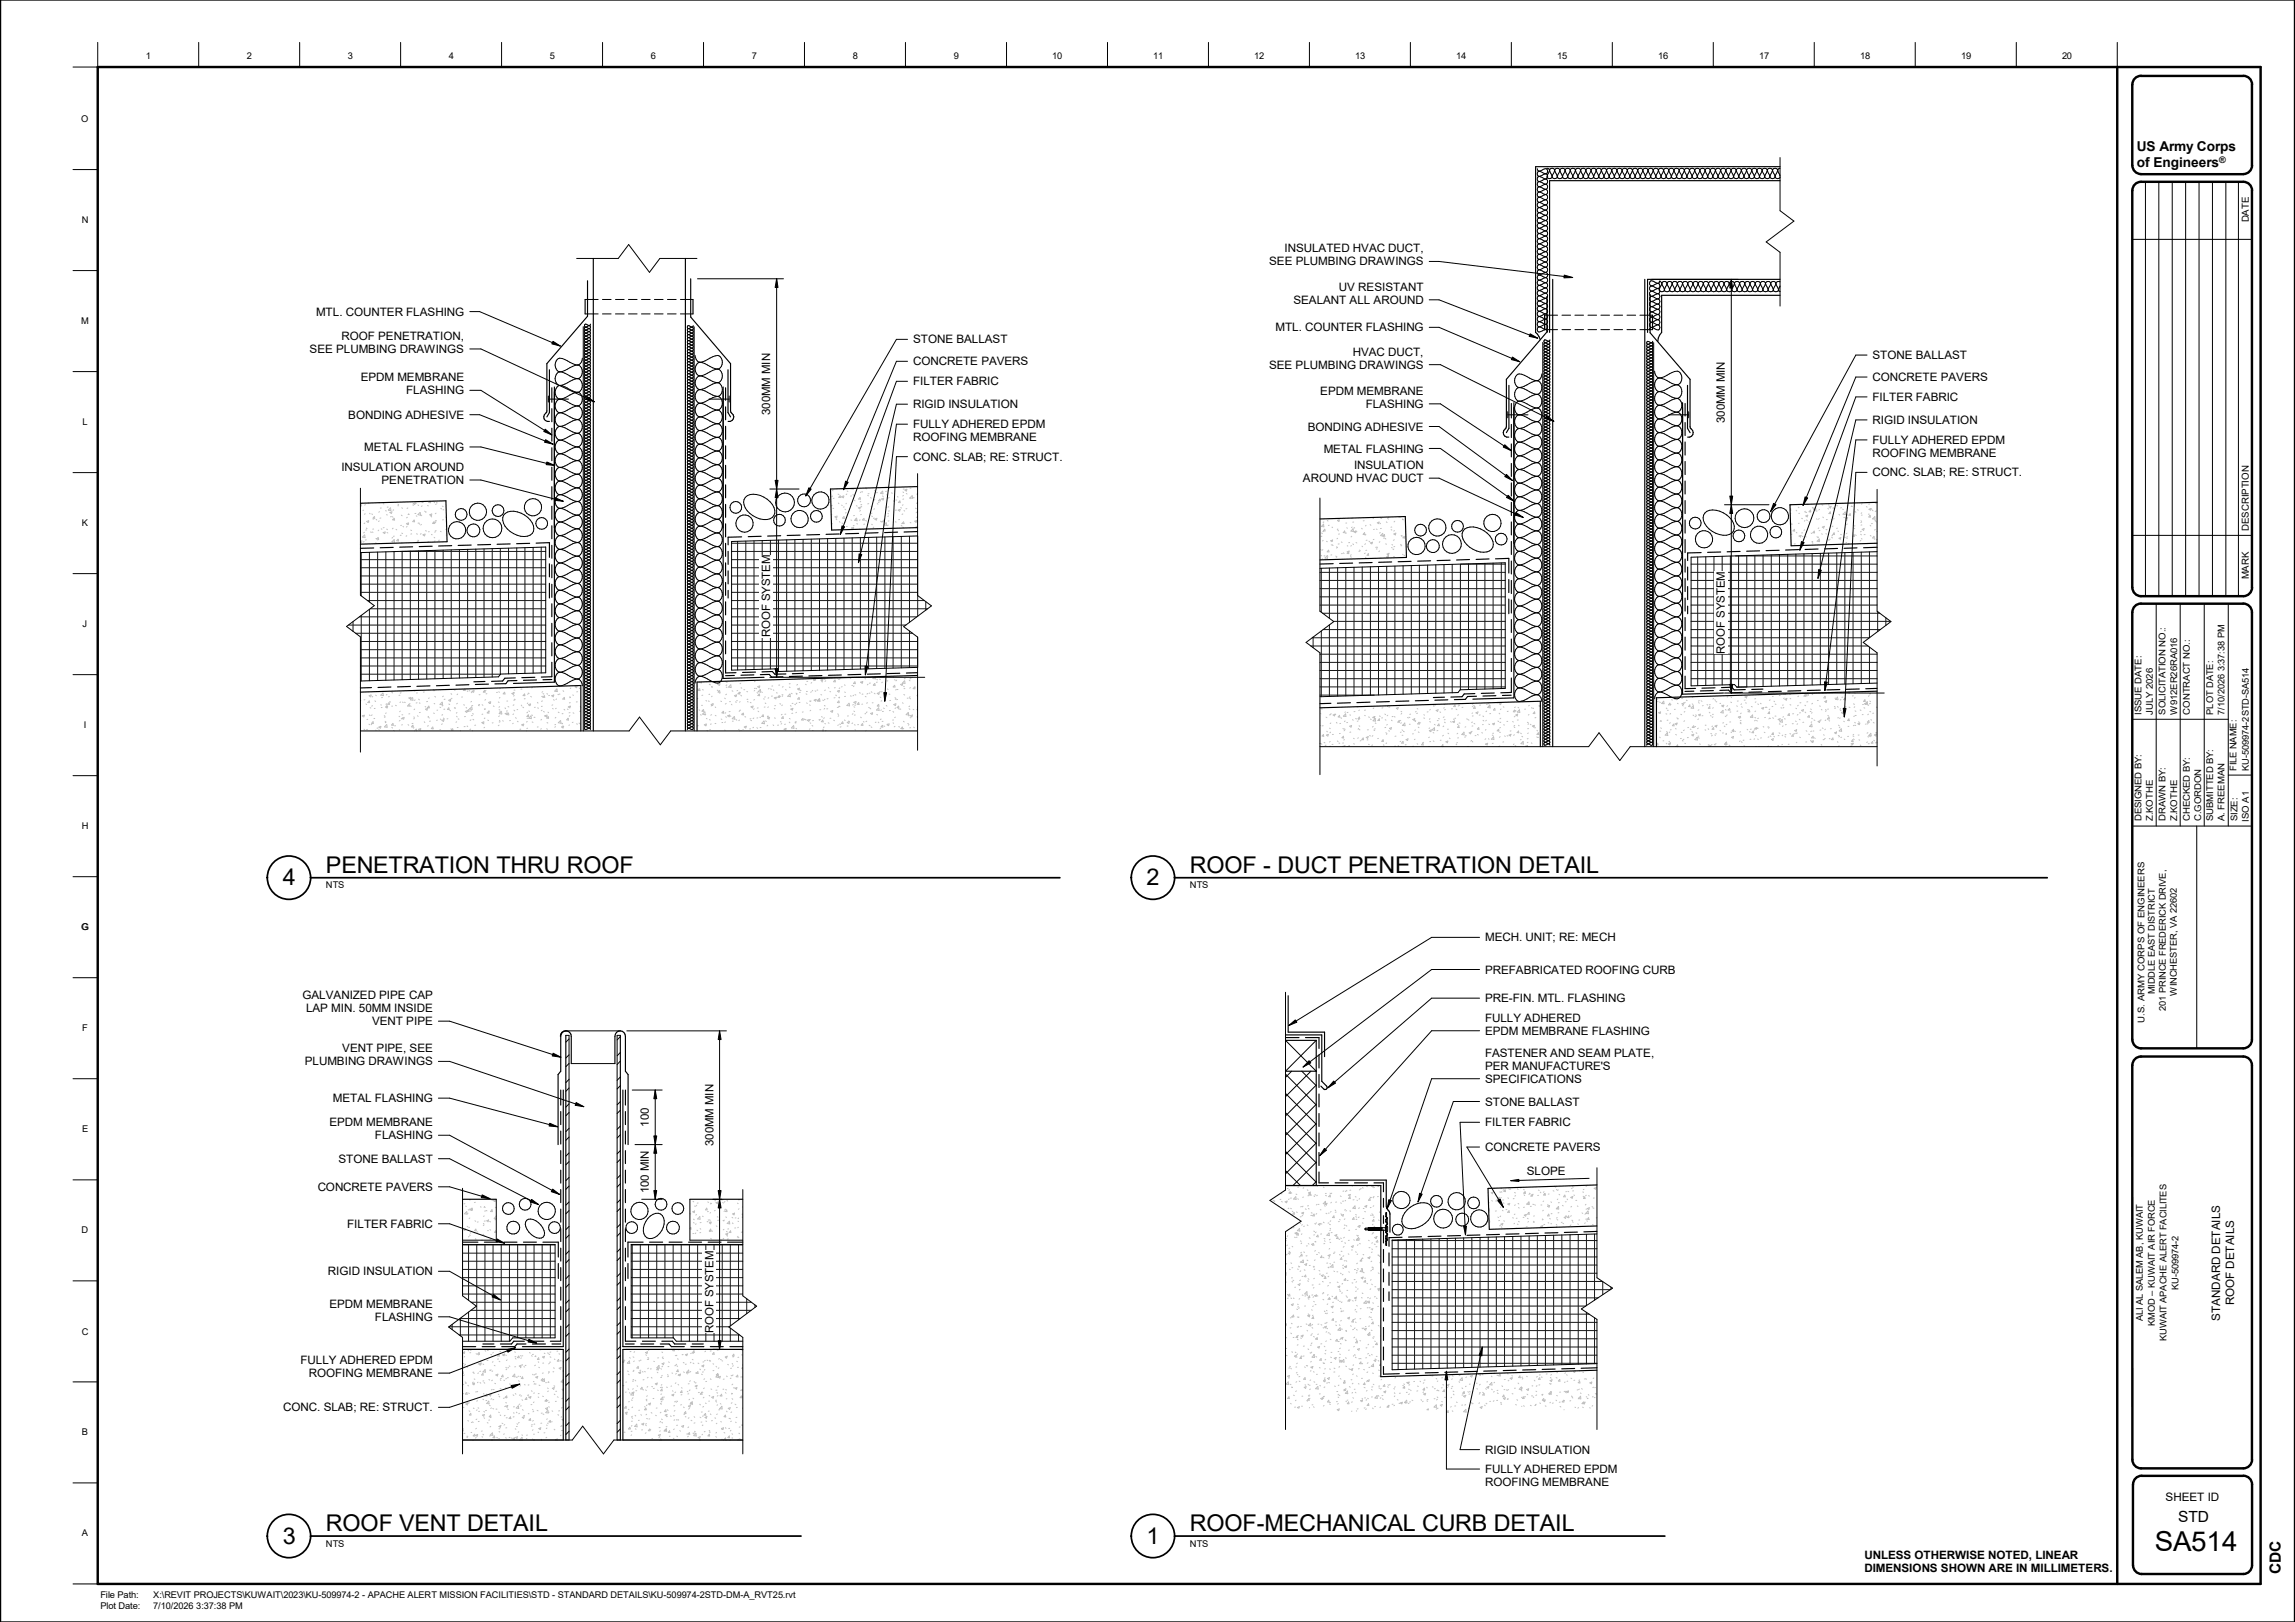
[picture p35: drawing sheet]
<svg xmlns="http://www.w3.org/2000/svg" width="841mm" height="594mm" viewBox="0 0 841 594" stroke-linecap="round" stroke-linejoin="round" font-family="sans-serif">
<defs><g id="words">
<text font-size="10.1" x="789.6" y="567.9">SA514</text>
<g font-size="8.5">
<text x="119.5" y="319.7">PENETRATION THRU ROOF</text>
<text x="436.1" y="319.7">ROOF -</text>
<text x="468.2" y="319.7">DUCT PENETRATION DETAIL</text>
<text x="103.6" y="324.2">4</text>
<text x="420.2" y="324.2">2</text>
<text x="119.5" y="560.8">ROOF VENT DETAIL</text>
<text x="436.1" y="560.8">ROOF-MECHANICAL CURB DETAIL</text>
<text x="103.6" y="565.4">3</text>
<text x="420.2" y="565.4">1</text>
</g>
<g font-size="5.6">
<text x="798.2" y="557.4">STD</text>
<text x="835.9" y="576.7" transform="rotate(-90 835.9 576.7)">CDC</text>
</g>
<g font-size="5">
<text x="783.1" y="55.5">US Army Corps</text>
<text x="783.1" y="61.3">of Engineers</text>
</g>
<g font-size="4.3">
<text x="115.8" y="115.6">MTL. COUNTER FLASHING</text>
<text x="334.6" y="125.8">STONE BALLAST</text>
<text x="467.4" y="121.4">MTL. COUNTER FLASHING</text>
<text x="686.2" y="131.5">STONE BALLAST</text>
<text x="334.6" y="133.8">CONCRETE PAVERS</text>
<text x="334.6" y="141.1">FILTER FABRIC</text>
<text x="686.2" y="139.6">CONCRETE PAVERS</text>
<text x="334.6" y="149.5">RIGID INSULATION</text>
<text x="686.2" y="146.9">FILTER FABRIC</text>
<text x="127.6" y="153.3">BONDING ADHESIVE</text>
<text x="686.2" y="155.3">RIGID INSULATION</text>
<text x="479.3" y="157.7">BONDING ADHESIVE</text>
<text x="133.5" y="165.1">METAL FLASHING</text>
<text x="485.1" y="165.7">METAL FLASHING</text>
<text x="334.6" y="168.7">CONC. SLAB; RE: STRUCT.</text>
<text x="686.2" y="174.5">CONC. SLAB; RE: STRUCT.</text>
<text x="544.2" y="344.8">MECH. UNIT; RE: MECH</text>
<text x="544.2" y="356.6">PREFABRICATED ROOFING CURB</text>
<text x="110.9" y="366">GALVANIZED PIPE CAP</text>
<text x="112.1" y="370.8">LAP MIN. 50MM INSIDE</text>
<text x="544.2" y="367.1">PRE-FIN. MTL. FLASHING</text>
<text x="136.4" y="375.5">VENT PIPE</text>
<text x="544.2" y="387.1">FASTENER AND SEAM PLATE,</text>
<text x="544.2" y="391.8">PER MANUFACTURE'S</text>
<text x="544.2" y="396.6">SPECIFICATIONS</text>
<text x="122" y="403.7">METAL FLASHING</text>
<text x="544.2" y="404.9">STONE BALLAST</text>
<text x="544.2" y="412.5">FILTER FABRIC</text>
<text x="124" y="425.9">STONE BALLAST</text>
<text x="544.2" y="421.6">CONCRETE PAVERS</text>
<text x="559.5" y="430.3">SLOPE</text>
<text x="116.4" y="436.2">CONCRETE PAVERS</text>
<text x="127.3" y="449.7">FILTER FABRIC</text>
<text x="120.2" y="467.1">RIGID INSULATION</text>
<text x="818.7" y="478.1" transform="rotate(-90 818.7 478.1)">ROOF DETAILS</text>
<text x="813.6" y="483.7" transform="rotate(-90 813.6 483.7)">STANDARD DETAILS</text>
<text x="103.8" y="516.9">CONC. SLAB; RE: STRUCT.</text>
<text x="544.2" y="532.4">RIGID INSULATION</text>
<text x="793.6" y="549.7">SHEET ID</text>
</g>
<g font-size="4.2">
<text x="470.7" y="92.5">INSULATED HVAC DUCT,</text>
<text x="465.1" y="97.2">SEE PLUMBING DRAWINGS</text>
<text x="490.7" y="106.5">UV RESISTANT</text>
<text x="474" y="111.3">SEALANT ALL AROUND</text>
<text x="125.1" y="124.5">ROOF PENETRATION,</text>
<text x="113.5" y="129.3">SEE PLUMBING DRAWINGS</text>
<text x="495.8" y="130.3">HVAC DUCT,</text>
<text x="465.1" y="135">SEE PLUMBING DRAWINGS</text>
<text x="132.2" y="139.7">EPDM MEMBRANE</text>
<text x="148.9" y="144.4">FLASHING</text>
<text x="483.8" y="144.6">EPDM MEMBRANE</text>
<text x="500.5" y="149.4">FLASHING</text>
<text x="282.3" y="151.9" transform="rotate(-90 282.3 151.9)">300MM MIN</text>
<text x="632.1" y="154.9" transform="rotate(-90 632.1 154.9)">300MM MIN</text>
<text x="334.6" y="156.8">FULLY ADHERED EPDM</text>
<text x="334.6" y="161.6">ROOFING MEMBRANE</text>
<text x="686.2" y="162.6">FULLY ADHERED EPDM</text>
<text x="686.2" y="167.4">ROOFING MEMBRANE</text>
<text x="125.1" y="172.5">INSULATION AROUND</text>
<text x="496.2" y="171.8">INSULATION</text>
<text x="139.8" y="177.3">PENETRATION</text>
<text x="477.4" y="176.6">AROUND HVAC DUCT</text>
<text x="282.3" y="233.4" transform="rotate(-90 282.3 233.4)">ROOF SYSTEM</text>
<text x="632.1" y="239.5" transform="rotate(-90 632.1 239.5)">ROOF SYSTEM</text>
<text x="544.2" y="374.2">FULLY ADHERED</text>
<text x="544.2" y="379">EPDM MEMBRANE FLASHING</text>
<text x="125.4" y="385.4">VENT PIPE, SEE</text>
<text x="111.7" y="390.2">PLUMBING DRAWINGS</text>
<text x="120.7" y="412.5">EPDM MEMBRANE</text>
<text x="237.8" y="412.7" transform="rotate(-90 237.8 412.7)">100</text>
<text x="137.4" y="417.3">FLASHING</text>
<text x="261.4" y="419.7" transform="rotate(-90 261.4 419.7)">300MM MIN</text>
<text x="237.8" y="437.1" transform="rotate(-90 237.8 437.1)">100 MIN</text>
<text x="120.7" y="479">EPDM MEMBRANE</text>
<text x="137.4" y="483.8">FLASHING</text>
<text x="261.4" y="488.3" transform="rotate(-90 261.4 488.3)">ROOF SYSTEM</text>
<text x="110.2" y="499.6">FULLY ADHERED EPDM</text>
<text x="113.2" y="504.4">ROOFING MEMBRANE</text>
<text x="544.2" y="539.5">FULLY ADHERED EPDM</text>
<text x="544.2" y="544.3">ROOFING MEMBRANE</text>
<text x="683.2" y="570.8">UNLESS OTHERWISE NOTED, LINEAR</text>
<text x="683.2" y="575.8">DIMENSIONS SHOWN ARE IN MILLIMETERS.</text>
</g>
<g font-size="3.5">
<text x="824.1" y="81.4" transform="rotate(-90 824.1 81.4)">DATE</text>
<text x="824.1" y="194.4" transform="rotate(-90 824.1 194.4)">DESCRIPTION</text>
<text x="824.1" y="212.2" transform="rotate(-90 824.1 212.2)">MARK</text>
</g>
<g font-size="3.4">
<text x="53.5" y="21.5">1</text>
<text x="90.5" y="21.5">2</text>
<text x="127.5" y="21.5">3</text>
<text x="164.5" y="21.5">4</text>
<text x="201.5" y="21.5">5</text>
<text x="238.5" y="21.5">6</text>
<text x="275.5" y="21.5">7</text>
<text x="312.5" y="21.5">8</text>
<text x="349.5" y="21.5">9</text>
<text x="385.6" y="21.5">10</text>
<text x="422.6" y="21.5">11</text>
<text x="459.6" y="21.5">12</text>
<text x="496.6" y="21.5">13</text>
<text x="533.6" y="21.5">14</text>
<text x="570.6" y="21.5">15</text>
<text x="607.6" y="21.5">16</text>
<text x="644.6" y="21.5">17</text>
<text x="681.6" y="21.5">18</text>
<text x="718.6" y="21.5">19</text>
<text x="755.6" y="21.5">20</text>
<text x="29.8" y="44.6">O</text>
<text x="29.9" y="81.6">N</text>
<text x="29.8" y="118.6">M</text>
<text x="30.2" y="155.6">L</text>
<text x="30" y="192.6">K</text>
<text x="30.3" y="229.6">J</text>
<text x="784.8" y="261.7" transform="rotate(-90 784.8 261.7)">ISSUE DATE:</text>
<text x="788.9" y="261.7" transform="rotate(-90 788.9 261.7)">JULY 2026</text>
<text x="793.6" y="261.7" transform="rotate(-90 793.6 261.7)">SOLICITATION NO.:</text>
<text x="797.8" y="261.7" transform="rotate(-90 797.8 261.7)">W912ER26RA016</text>
<text x="802.4" y="261.7" transform="rotate(-90 802.4 261.7)">CONTRACT NO.:</text>
<text x="811.1" y="261.7" transform="rotate(-90 811.1 261.7)">PLOT DATE:</text>
<text x="815.2" y="261.7" transform="rotate(-90 815.2 261.7)">7/10/2026 3:37:38 PM</text>
<text x="30.7" y="266.6">I</text>
<text x="819.6" y="282.3" transform="rotate(-90 819.6 282.3)">FILE NAME:</text>
<text x="824.1" y="282.3" transform="rotate(-90 824.1 282.3)">KU-509974-2STD-SA514</text>
<text x="29.9" y="303.6">H</text>
<text x="784.8" y="300.8" transform="rotate(-90 784.8 300.8)">DESIGNED BY:</text>
<text x="788.9" y="300.8" transform="rotate(-90 788.9 300.8)">Z.KOTHE</text>
<text x="793.6" y="300.8" transform="rotate(-90 793.6 300.8)">DRAWN BY:</text>
<text x="797.8" y="300.8" transform="rotate(-90 797.8 300.8)">Z.KOTHE</text>
<text x="802.4" y="300.8" transform="rotate(-90 802.4 300.8)">CHECKED BY:</text>
<text x="806.6" y="300.8" transform="rotate(-90 806.6 300.8)">C.GORDON</text>
<text x="811.1" y="300.8" transform="rotate(-90 811.1 300.8)">SUBMITTED BY:</text>
<text x="815.2" y="300.8" transform="rotate(-90 815.2 300.8)">A. FREEMAN</text>
<text x="820" y="300.8" transform="rotate(-90 820 300.8)">SIZE:</text>
<text x="824.1" y="300.9" transform="rotate(-90 824.1 300.9)">ISO A1</text>
<text x="119.5" y="325.4">NTS</text>
<text x="436.1" y="325.4">NTS</text>
<text x="29.8" y="340.6">G</text>
<text x="789.7" y="364.2" transform="rotate(-90 789.7 364.2)">MIDDLE EAST DISTRICT</text>
<text x="797.7" y="364.6" transform="rotate(-90 797.7 364.6)">WINCHESTER, VA 22602</text>
<text x="793.7" y="370.2" transform="rotate(-90 793.7 370.2)">201 PRINCE FREDERICK DRIVE,</text>
<text x="30.1" y="377.6">F</text>
<text x="785.8" y="374.5" transform="rotate(-90 785.8 374.5)">U.S. ARMY CORPS OF ENGINEERS</text>
<text x="30.1" y="414.7">E</text>
<text x="29.9" y="451.7">D</text>
<text x="798.3" y="472.5" transform="rotate(-90 798.3 472.5)">KU-509974-2</text>
<text x="785.2" y="483.9" transform="rotate(-90 785.2 483.9)">ALI AL SALEM AB, KUWAIT</text>
<text x="789.7" y="485.6" transform="rotate(-90 789.7 485.6)">KMOD – KUWAIT AIR FORCE</text>
<text x="29.9" y="488.8">C</text>
<text x="794" y="491.3" transform="rotate(-90 794 491.3)">KUWAIT APACHE ALERT FACILITES</text>
<text x="30" y="525.7">B</text>
<text x="30" y="562.7">A</text>
<text x="119.5" y="566.5">NTS</text>
<text x="436.1" y="566.5">NTS</text>
<text x="36.8" y="585.4">File Path:</text>
<text x="56.1" y="585.4">X:\REVIT PROJECTS\KUWAIT\2023\KU-509974-2 - APACHE ALERT MISSION FACILITIES\STD - STANDARD DETAILS\KU-509974-2STD-DM-A_RVT25.rvt</text>
<text x="36.8" y="589.5">Plot Date:</text>
<text x="56.1" y="589.5">7/10/2026 3:37:38 PM</text>
</g>
<text font-size="3.3" x="813.3" y="59.8">®</text>
</g></defs>
<g fill="none" stroke="#c0c0c0" stroke-width=".37">
<path d="M484.3 195.2l.3 .3M484.4 196.4l-.3 .1M484.9 197.9l-.3 .2M485 192l.1 1-.9-.2zM485 194.5l-.2 .2M485.1 191.1l-.2 .2M485.5 193.8l.1 .7-.6-.1zM486.1 198.2l.3 .2M486.4 190.6l.3 .3M487.1 192.4h-.3M487.6 198l.8-.2-.3 .6zM488.1 193l.3 .3"/>
<path d="M488.2 199.6h-.4M488.2 199.6l.3 .2M490.1 190.7l.7-.3-.2 .6zM490.2 197.1l-.3 .3M490.3 194.2l.2 .2M490.3 193.8l-.2 .2M490.4 190.4l-.2 .2M490.7 199.2l-.3 .1M490.9 195.6h-.4M491.5 198.5l.3 .2M492.5 189.8l.1 .1M492.8 194.5l.1 .6h-.6z"/>
<path d="M493.4 195.2l-.3 .1M493.5 191.6h-.3M493.5 193.3l.3 .2M493.7 199.9l.2 .1M494.6 198.7l-.4 .1M495.3 199.8l-.3 .2M495.4 196.4l-.3 .2M495.5 193l-.2 .3M495.6 189.7l-.2 .2M495.8 199.2l.2 .3M495.9 193.7l.1 .9-.9-.1zM496.1 191.2l-.4 .1"/>
<path d="M496.2 194.8l.7-.3-.2 .6zM496.2 193.2l.2 .2M497 198.7l.2 .2M497.2 194.7l-.3 .1M497.9 189.7h.1M498.9 193.5l.3 .2M499.9 190.7l-.3 .1M500 195.1l.2 .6h-.7zM500.4 199.2l-.3 .2M500.5 195.8l-.2 .2M500.6 192.4l-.2 .2M501 197.9h-.4"/>
<path d="M501.7 198.2l.2 .3M502.1 192.2l.3 .2M502.2 198.8l.8-.2-.2 .6zM502.4 198.9l.3 .2M503.1 189.7l.3 .2M503.5 197.6h-.3M503.6 193.9h-.3M504.4 193.8l.3 .1M504.7 191.5l.7-.3-.2 .6zM505.7 198.4l-.3 .2M505.8 195l-.3 .2M505.9 191.6l-.2 .3"/>
<path d="M506.2 193.5l-.3 .1M506.3 189.9h-.3M506.7 195.4l.1 .9-.9-.1zM507.3 195.7l.1 .7-.5-.1zM507.4 197.1h-.4M507.6 197.2l.3 .2M507.8 199.2l.3 .1M508 191.1l.3 .3M508.5 189.9l.3 .2M508.9 189.5l-.3 .1M509.8 194l.3 .1M510 193l-.3 .1"/>
<path d="M510.1 199.4l.2 .2M510.8 195.6l.7-.3-.2 .6zM510.9 197.7l-.3 .2M511 194.3l-.2 .2M511.1 190.9l-.2 .2M512.8 189.2h.5M513.2 199.4l.3 .2M513.5 196.2l.3 .2M513.7 199.9h-.4M513.8 196.2l-.3 .1M514 190.1l.2 .3-.3-.2M514.6 196.4l.1 .7-.6-.1z"/>
<path d="M656 186.4l.2-.2 .1 .7h-.3M656.1 191.4l.3 .3M656.2 191.4l-.1 .1M656.3 188l-.3 .3M656.3 184.9l-.1 .3-.2-.2M656.7 195.7h-.4M656.8 192h-.3M657.6 193.9l.1 .6-.6-.1zM657.9 199.2h-.4M658.2 199.7v.1M658.2 186.9l.3 .2M658.2 195l.3 .2"/>
<path d="M659 185.8l.3 .2M659.3 196.3l.7-.2-.2 .6zM659.3 191.6l-.3 .1M659.5 188h-.3M660.2 189.8l.3 .2M660.4 196.4l.3 .2M660.5 195.2h-.3M661.2 197.4l-.2 .3M661.3 194.1l-.2 .2M661.5 190.7l-.3 .2M661.6 187.3l-.3 .2M661.6 196.5l.3 .2"/>
<path d="M662.1 187.7h-.4M662.1 190.4l.2 .3M662.3 184.7l.3 .1M662.5 188.7l-.7 .3 .5 .3 .2-.6M663.2 191.1l-.3 .1M663.4 186.9l.2 .6h-.7zM663.7 195.2l.3 .2M664.1 198.7l.2 .3M664.1 185.8l.3 .3M664.3 198.3l-.3 .1M664.4 186l.3 .2M664.8 194.5l.2 .7-.7-.1z"/>
<path d="M665.3 185.8l.1 1-.9-.1zM665.6 190l.3 .2M665.8 196.6l.3 .2M665.9 187.2h-.3M666.4 196.7l-.2 .2M666.5 193.3l-.2 .2M666.7 197.4l.1 1-.9-.2zM666.7 189.9l-.3 .3M666.8 186.6l-.3 .2M666.8 198h-.3M667 194.3l-.4 .1M667.6 195.5l.2 .2"/>
<path d="M667.7 184.9l.3 .1M667.8 193.1l.7-.3-.2 .6zM668 189.4l.2 .3M669.1 195.5l.3 .1M669.5 194h-.3M669.6 190.3h-.3M669.8 186.2l.3 .2M670 197.7l.3 .3M670.1 184.8l.2 .3M670.3 185.7l.7-.3-.2 .7zM670.7 197.5h-.4M670.7 187.5l.2 .6h-.7z"/>
<path d="M671.1 190.2l.3 .3M671.2 196.8l.3 .2M671.4 199.4h.1M671.6 196l-.3 .3M671.7 192.7l-.3 .2M671.8 189.3l-.3 .2M671.9 185.9l-.2 .2M672.1 195.2l.2 .6-.6-.1zM672.2 190h-.4M672.3 186.3l-.3 .1M673.1 185.1l.3 .2M673.4 193.5h-.4"/>
<path d="M673.5 194.5l.2 .2M673.9 197.1l.7-.2-.2 .6zM673.9 188.4l.3 .2M674.5 195.7l.3 .2M674.8 186h-.3M675.3 186.5l.2 .1M675.4 188.3l.8-.8 .1 1zM675.9 196.7l.3 .2M676 189.5h-.3M676.4 189.8l.7-.3-.2 .6zM676.5 190.5l.3 .2M676.7 197.1l.3 .1"/>
<path d="M676.7 198.7l-.3 .2M676.8 195.3l-.2 .2M677 191.9l-.3 .2M677.1 188.6l-.3 .1M677.1 196.6l-.4 .1M677.2 185.2l-.2 .2M677.5 199.3h-.2M678 188.1l.1 .7-.6-.1zM678.5 185.3l.3 .2M678.7 185.5h-.4M679.4 195.8l.1 .6h-.6zM679.4 193.4l.3 .3"/>
<path d="M679.6 196.3h-.3M679.7 192.6l-.3 .1M679.8 187.4l.3 .2M680 195.9l.3 .2M680.7 186.7l.3 .2M681.9 195.7l.2 .2M681.9 198l-.2 .2M681.9 190.7l.3 .2M682.1 194.6l-.3 .2M682.1 197.3l.3 .1M682.2 191.2l-.3 .2M682.3 187.8l-.3 .2"/>
<path d="M682.3 192.3h-.3M682.4 193.9l.7-.3-.2 .6zM682.4 184.4l-.2 .3M682.4 188.6l-.3 .1M683.5 195.8h-.4M683.9 185.5l.3 .3M684.9 186.5l.7-.3-.2 .7zM685 188.3h-.3M685.1 184.6l-.3 .1M685.3 188.8l.1 .6h-.6zM685.3 192.4l.3 .3M685.4 196.1l.3 .2"/>
<path d="M685.8 186.4l.2 .2M686.1 186.9l.3 .2M686.1 191.8h-.3M686.2 190l.8-.8 .1 1zM686.7 196.4l.1 .7-.6-.1zM687.1 197.3l-.3 .2M687.2 193.9l-.3 .2M687.2 199h-.3M687.3 190.5l-.3 .3M687.4 191l.2 .1M687.5 187.2l-.3 .2M687.5 197.5l.3 .2"/>
<path d="M687.7 184.3h-.4M687.8 194.6l.1 .1M483.9 201.3l.3 .2M484.1 203.4l.3 .2M484.7 204.7l-.3 .2M484.8 201.3l-.3 .2M485.5 203.6h-.3M485.6 204.4l.8-.8 .1 1zM486.4 203.5l.2 .3M486.9 201.5l.1 .6h-.6zM488.1 203.2l-.4 .1M489.5 203.7l.3 .1"/>
<path d="M489.8 200.2l.3 .3M489.9 203.9l-.2 .2M490.1 200.5l-.3 .2M491.9 202.7l-.3 .1M492.3 202.5l.2 .2M493.7 202.1l.7-.3-.2 .7zM494.2 202.1l.1 .7-.6-.1zM494.9 203.9l.3 .1M495.2 203.2l-.3 .2M498.2 201.5l.3 .2M498.3 201.9h-.3M499.1 200.1l.3 .1"/>
<path d="M500.3 202.6l-.3 .2M500.3 204.1l.3 .2M500.8 201.5l-.3 .1M501.4 202.8l.2 .6h-.6zM504.1 200.4l.3 .3M504.5 200.3l.3 .2M504.7 201l-.3 .1M505.5 201.8l-.2 .2M505.8 204.3l.1 .1M508 204l.3 .2M508.3 202.9l.7-.3-.2 .7zM508.5 204.2l-.4 .1"/>
<path d="M508.7 203.4l.1 .6h-.5zM509.9 200.5l.3 .2M510.8 201.1l-.3 .2M511 203.9h-.3M511.1 200.2h-.3M514 203l.2 .2M514.9 203.4h-.4M484.2 259.5l.3 .3M497.4 258.8h.2M503.5 259.3l-.3 .2M506.8 259.2l-.4 .1M508.7 258.6l-.3 .2"/>
<path d="M509.3 259h-.3M511.7 259.4l.7-.2-.2 .6zM513.2 258.4l-.4 .1M519.3 259.5l.3 .2M524.2 259.8l-.3 .3M525.3 258.5l.2 .2M525.5 258l-.1 .1 .6 .1v-.2M529.2 257.9l.3 .2M529.3 259.2l-.3 .2M529.7 259.9l-.3 .1M532.3 259.6h-.4M533.2 258.2l.1 .6h-.6z"/>
<path d="M533.6 259.7l.3 .2M534.6 258.4l-.3 .2M534.6 258.2l.3 .2M536.1 259.1h-.3M539.5 258.7l.3 .2M539.8 257.7l-.3 .2M540 258.4l.3 .2M540.5 258.8l.1 .7-.6-.1zM542.5 258.2l-.3 .1M545.1 257.9h-.4M545.2 259.1l.8-.8 .1 .9zM545.5 258.7l.2 .1"/>
<path d="M545.5 257.7l.2 .2M547.8 259.5l.1 .6h-.6zM548.9 257.4h-.3M549.4 257.8l.7-.3-.2 .6zM550.1 259.7l-.3 .2M550.9 258.9l.2 .1M555.3 259l-.3 .2M556.3 259.1l.3 .2M556.8 260l.1 .9-.9-.1zM559.1 259.7l-.4 .1M560.5 258.3l-.3 .2M561.2 259.2l.3 .2"/>
<path d="M561.7 259.3l.3 .2M564.5 258.4l-.5 .2 .5 .3M607.1 258.7h-.1M607.1 256l.3 .2M607.6 257h-.3M608.2 257.1l.3 .2M609.3 257.3l.3 .3M609.7 256.8l.1 1-.9-.2zM610.6 259.3l.3 .3M611.9 257.6l.2 .6-.6-.1zM612.4 257.9l-.3 .2M612.6 256.2l.3 .2"/>
<path d="M613.9 259.8h-.3M614 256.1l-.3 .1M614.1 256.1l.3 .2M614.7 257.6l.3 .2M616.4 257.8l.7-.3-.2 .6zM616.5 258.3l.3 .3M616.6 255.8h-.4M617.6 257.2l-.3 .2M617.8 259.3h-.4M618 256.5l.3 .1M619.3 258.2v.6h-.6zM620.1 257.8l.3 .2"/>
<path d="M620.1 255.1l.2 .2M620.4 255.3h-.3M620.5 258.5l.1 1-.8-.2zM622.5 257.3l.2 .3M622.6 260l-.3 .1M622.7 256.6l-.3 .2M623.4 256.7l.3 .2M624.2 258.4l-.3 .1M625.6 258.1l.2 .1M626.5 258.8l.1 .7-.6-.1zM626.7 258.1h-.3M627.8 259.2l-.2 .2"/>
<path d="M628 255.8l-.3 .2M628.4 256.3l.2 .2M628.8 256.9l.3 .2M630.6 257.6h-.3M631 258.6l.7-.3-.2 .6zM631 258.3l.3 .1M632.3 259.8l.2 .3M633.1 258.5l-.3 .2M633.2 255.1l-.3 .2M633.8 259.5l.1 .6h-.6zM634.2 257.1l.3 .2M634.3 255.3l.3 .2"/>
<path d="M636.4 258.5l.3 .2M637 256.8h-.3M638 254.6h.1M638.2 257.8l-.2 .2M638.2 258.8l.3 .3M639.5 256.4l-.3 .1M639.7 257.4l.3 .2M640 255.6l-.5-.3 .7-.3-.2 .7M640.7 259.9l-.3 .1M641.8 258.7l.3 .2M643.4 255.9h-.4M643.5 257l-.3 .3"/>
<path d="M644.1 257.8l.3 .3M645.1 257.6l.3 .2M645.6 259.4l.7-.3-.2 .6zM647.1 259.1h-.3M647.2 259l.3 .2M648.6 259.7l-.3 .2M648.7 256.3l-.3 .2M649.7 258.7l-.3 .1M649.8 255.1h-.3M650.1 256.8l.2 .2M650.5 257.9l.3 .1M652.4 254.7l-.4 .1"/>
<path d="M652.7 259.2l.2 .2M653.5 258.2l-.3 .1M653.7 259.1l-.2 .2M653.8 255.7l-.2 .2M654.1 256.1l.7-.3-.2 .7zM654.3 254.1l.1 .3-.6-.1 .1-.1M656 258.1l.3 .1M656 255.8l.3 .2M656.2 254.2l-.3 .1M658.1 259.4l.3 .2M659 258.3l-.3 .2M659.1 254.9l-.3 .2"/>
<path d="M659.9 257.4h-.3M661.4 258.3l.3 .2M661.5 254.4l.2 .6h-.6zM661.9 254.8l.3 .2M662.3 253.9l-.5 .6 .9 .1-.1-.7M662.5 257l-.4 .1M663.5 259.7l.3 .1M664.2 257.6l-.2 .2M664.3 254.2l-.2 .2M666.3 256.5l-.3 .1M666.8 258.5l.3 .2M667.4 259.8l.3 .3"/>
<path d="M667.9 253.7l.2 .3M668.7 256.9l.7-.3-.2 .7zM668.8 255l.2 .7-.6-.1zM669 259.9l.2 .2M669.3 253.7l-.1 .1M669.3 257l-.2 .2M670.1 259.7l-.3 .1M672.2 258.7l.3 .2M672.6 259.4h-.3M672.8 255.7h-.4M673.4 258.8l.2 .2M673.4 255.3l.1 1-.9-.1z"/>
<path d="M674.2 253.6l.3 .1M674.5 259.6l-.3 .2M674.6 256.2l-.2 .2M675.3 255.4h-.3M676.1 255.7l.1 .6-.6-.1zM676.4 258.9h-.3M677.6 259l.3 .2M677.8 253.4l-.6 .2 .6 .4 .1-.6M679.2 254.8l-.4 .1M679.3 257.8l.2 .2M679.6 253.8l.3 .2M679.7 258.9l-.3 .2"/>
<path d="M679.8 255.5l-.2 .2M682.9 258l-.4 .1M683.1 259.2l.2 .2M683.3 257.7l.7-.2-.2 .6zM683.4 256.3l.1 .6h-.6zM684.3 257l.1 1-.9-.1zM684.8 258.2l-.2 .2M685 254.8l-.3 .2M685 254l.3 .2M685.2 256.8l.3 .2M685.4 257.7h-.3M685.5 254h-.3"/>
<path d="M687.6 259l.3 .2M687.7 253.7h.2M483.7 272.3h.1M483.7 272.2v.1M483.8 261.3l.3 .2M483.8 265.6l.2 .3M484.2 272.4l.2 .2M484.9 265.8l-.4 .1M485 269l.1 .7-.6-.1zM485.2 271.9l.3 .2M485.9 273h-.3M485.9 262.7l.3 .1"/>
<path d="M486.1 269.2l.7-.2-.2 .6zM486.2 267.8l.3 .3M487.2 266.7l.3 .2M487.4 273.3l.2 .1M487.5 271.6l-.3 .2M487.6 261.8h-.4M487.6 268.2l-.3 .2M487.7 264.8l-.3 .2M487.8 261.4l-.2 .2M488.5 272.6l-.4 .1M488.5 261.9l.7-.3-.2 .6zM488.6 269h-.3"/>
<path d="M489.2 261.5l.3 .2M489.7 264.6l.3 .2M490.1 271.4l.2 .2M490.6 272.1l.3 .2M490.9 262l.1 .6h-.6zM491.2 268.6l-.3 .1M491.3 265h-.3M491.4 262.9l.3 .2M492.1 266.8l.3 .2M492.3 269.7l.1 .6-.6-.1zM492.3 262.3l.8-.8 .1 .9zM492.3 273.5l-.2-.2 .7-.2-.1 .4"/>
<path d="M492.3 272.1l-.3 .1M492.6 267l.3 .1M492.7 270.8l-.3 .3M492.8 267.5l-.3 .2M492.9 264.1l-.2 .2M493.1 260.7l-.3 .2M493.9 264.6l-.4 .1M494 260.9l-.4 .1M494 273.5l.5-.4v.4M494.6 266l.7-.3-.2 .6zM494.7 261.8l.2 .2M495 268.1l-.3 .1"/>
<path d="M495.6 263.6l.3 .2M496 270.4l.3 .2M496.1 272.4l.3 .1M496.5 260.6h-.3M496.8 263.1l.3 .2M497.7 264.1l-.3 .1M497.8 270.2l-.3 .2M497.9 266.8l-.2 .2M498.1 263.4l-.3 .3M498.1 267.2l.2 .1M498.1 265.8l.2 .2M498.1 262.6l.2 .7-.6-.1z"/>
<path d="M498.2 260.1l-.3 .2M498.8 271.3l-.4 .1M499.1 270.8l.5-.5 .1 .6h-.6M500.1 262l.2 .2M500.4 260.1h-.4M500.7 270.1l.7-.3-.2 .6zM501.3 271h-.3M501.4 267.3h-.3M501.5 272.6l.3 .2M501.6 262.6l.2 .2M501.9 269.4l.3 .2M502.2 263.4l.3 .1"/>
<path d="M503 272.8l-.3 .3M503.1 269.5l-.3 .2M503.1 262.7l.8-.3-.3 .7zM503.2 266.1l-.2 .2M503.3 262.7l-.2 .2M503.5 267.4l.3 .2M503.9 263.1l.2 1-.9-.1zM504 267h-.4M504 264.8l.2 .2M504.1 263.3h-.3M505.2 270.5h-.4M505.5 263.3v.6h-.5z"/>
<path d="M505.5 262.2l.3 .2M506.6 262.9l-.3 .1M506.9 270.9l.1 .7-.7-.1zM506.9 272.8l.3 .2M507.5 261.5l.2 .2M507.7 263.6l.2 .2M507.8 266.4l-.3 .1M507.9 268.4l.2 .2M508.2 272.1l-.3 .2M508.3 268.7l-.3 .2M508.4 265.3l-.2 .3M508.6 262l-.3 .2"/>
<path d="M508.9 267.6l.3 .2M509.2 266.8l.7-.3-.2 .6zM509.9 263.8l.3 .2M510.5 262.4l-.3 .1M510.9 262.5l.3 .1M511.4 273.3h-.3M511.6 269.6l-.4 .1M512.4 273.1l.2 .1M512.7 263.9l.1 .6h-.6zM513.1 263.8l.2 .2M513.3 271.5l-.3 .2M513.4 273.4l.1 .1"/>
<path d="M513.4 260.5l.3 .2M513.5 268.1l-.3 .2M513.5 264.7l-.2 .2M513.7 261.3l-.3 .2M513.8 267.3l.3 .2M514.1 269.3h-.3M514.1 271.6l.2 .6h-.7zM514.2 265.6h-.3M514.3 267.8l.3 .2M514.8 264.8l.1 1-.9-.1zM515.3 270.9l.7-.3-.2 .6zM515.3 272.8h-.4"/>
<path d="M515.8 262.8l.3 .2M516.3 262.7l.3 .1M516.8 265.3h-.3M516.9 261.6h-.3M517.7 263.5l.8-.3-.3 .7zM517.8 273.3l.3 .2M517.9 268.8h-.3M518.5 264l.3 .2M518.6 270.7l-.3 .2M518.7 267.3l-.2 .2M518.8 263.9l-.2 .3M519 260.6l-.3 .2"/>
<path d="M519.3 272.4l.3 .2M519.5 261.2l-.4 .1M519.7 266.3l.3 .2M519.8 268.1l.2 .2M520 264.5l.1 .7-.6-.1zM520.6 264.8h-.3M521.4 272.2l.1 .6h-.5zM521.7 271.9l-.3 .1M521.8 262.9l.3 .2M521.8 261.7l.2 .3M523.3 260.7l-.3 .1M523.7 273.4l-.2 .1"/>
<path d="M523.8 267.6l.7-.3-.2 .6zM523.8 270l-.3 .2M523.9 266.6l-.2 .2M523.9 264.3l.3 .2M524 263.2l-.2 .2M524.3 271.6l-.4 .1M524.4 267.9l-.4 .1M524.8 267.3l.9-.8v1zM525.2 268.3l.2 .2M525.2 271.4l.3 .2M525.7 265.3l.2 .2M526.3 260.2l.7-.2-.2 .6z"/>
<path d="M526.9 267.6h-.3M527 263.9h-.3M527.2 263.1l.3 .2M527.3 265.2l.1 .6h-.6zM527.7 260.7l.2 .2M528.1 271.1h-.3M528.7 272.8l.1 .7-.6-.1zM528.8 272.7l-.2 .2M529 269.3l-.3 .2M529.1 265.9l-.3 .2M529.2 262.6l-.3 .2M529.3 264.5l.3 .2"/>
<path d="M529.6 263.6h-.3M529.9 271.7l.7-.3-.2 .6zM530.6 268.5l.3 .2M530.8 267.1h-.4M531.2 270.3l.2 .3M531.6 264.3l.2 .2M532.3 264.3l.8-.2-.3 .6zM532.6 263.4l.3 .2M533.4 263.1h-.3M533.6 272.6l.2 .2M534.1 271.9l-.3 .3M534.2 268.6l-.2 .2"/>
<path d="M534.3 265.2l-.2 .2M534.5 261.8l-.3 .2M534.5 270.3h-.3M534.6 265.8l.1 .7-.6-.1zM534.8 264.8l.3 .1M536 268.8l.3 .1M536.5 268.2l.1 1-.9-.2zM537 269.9l-.3 .1M537.1 269.3l.2 .2M537.2 266.2l-.3 .1M537.5 263.3l.3 .2M538.1 263.6l.2 .2"/>
<path d="M538.2 273.4h-.3M538.4 268.4l.7-.3-.2 .7zM539.3 271.2l-.3 .2M539.5 267.8l-.3 .3M539.5 271.6l.2 .2M539.6 264.5l-.3 .2M539.7 261.1l-.3 .2M539.7 265.9h-.3M539.9 262.2l-.4 .1M540.2 265l.3 .1M540.9 261.1l.7-.3-.2 .6zM540.9 269.4l-.3 .1"/>
<path d="M541.4 269l.3 .2M541.9 266.5l.1 .6-.6-.1zM542.4 261.9h-.3M543 268.3l.3 .2M543.4 262.3l.3 .2M543.5 263.8l.3 .2M543.6 265.4h-.3M544.4 270.6l-.2 .2M544.5 272.5l.7-.3-.2 .6zM544.6 267.2l-.3 .2M544.7 272.5l-.4 .1M544.7 263.8l-.3 .2"/>
<path d="M544.8 260.4l-.3 .2M545.5 270.6l.2 .2M545.6 265.2l.3 .2M546.3 261.4h-.4M546.9 269.2l.3 .2M546.9 265.1l.8-.2-.2 .6zM547.2 272.2l-.3 .1M547.3 269.9l.2 .9-1-.1zM547.3 268.6h-.3M548.9 264.1l.3 .1M548.9 267.3l.3 .2M549.2 267.1l.1 .7-.6-.1z"/>
<path d="M549.4 261.2l.2 .3M549.6 273.2l-.3 .2M549.7 269.8l-.3 .2M549.9 266.4l-.3 .3M549.9 268.2l-.4 .1M550 263.1l-.3 .2M550 264.5l-.3 .1M551.1 271.7l-.4 .1M551.1 265.4l.2 .2M551.4 269.5l.2 .2M552.3 269.5l.3 .1M552.5 264.2h-.3"/>
<path d="M552.7 260.5l-.4 .1M553 269.2l.7-.3-.2 .7zM553.7 267.7l-.3 .1M554.3 264.3l.3 .2M554.8 272.5l-.2 .2M554.9 266.3l.2 .2M554.9 269.1l-.2 .2M555 260.1l.2 .6h-.6zM555.1 265.7l-.3 .2M555.2 262.3l-.3 .3M555.2 260.2l-.3 .1M555.2 273.1l.3 .2"/>
<path d="M555.3 260.2l.2 .2M555.5 261.9l.7-.3-.2 .6zM556.4 263.7h-.4M556.5 267.8l.1 .6-.6-.1zM556.5 265.6l.2 .3M557.3 268.5l.2 .2M557.4 270.9h-.3M557.7 269.7l.3 .2M558.2 271.6l.1 .9-.9-.1zM559.3 273.5l-.2-.2 .7-.2-.2 .4M559.7 264.5l.3 .2M559.9 271.9l-.2 .1"/>
<path d="M560 270.6h-.3M560.1 268.5l-.3 .1M560.2 266.9h-.4M560.2 265.1l-.3 .2M560.3 261.7l-.2 .2M560.8 265.3l.2 .2M561.2 272.1l.2 .2M561.9 265.9l.3 .2M562.1 266.3l-.5-.4 .7-.2-.2 .6M562.4 260.7v.7l-.6-.1zM562.7 266.5l-.3 .1M562.8 262.8l-.3 .1"/>
<path d="M563.2 269.9l.2 .2M563.2 267.5l.3 .2M563.8 268.4l.1 .6h-.7zM563.8 270l-.3 .1M607 272.8l.5-.6 .1 .6h-.6M607.8 261l.7-.2-.2 .6zM608.2 270l.2 .2M608.5 266.6l.3 .2M608.6 267.8h-.4M608.6 263.9l.2 .3M608.7 264.1l-.3 .1M609.7 271.3l-.3 .1"/>
<path d="M610.5 261.4l.3 .2M610.6 272.2l.2 .3M610.7 268l.3 .1M611 268.4l.2 1-1-.2zM611.3 263.8h-.4M611.4 260.1l-.4 .1M611.4 272.5l.7-.3-.2 .6zM611.8 271.5l-.2 .2M612 268.1l-.3 .2M612 272l.2 .2M612.1 264.7l-.3 .2M612.2 261.3l-.2 .2"/>
<path d="M612.4 267.3h-.3M613.4 265.2l.1 .7-.6-.1zM613.9 265.1l.7-.3-.2 .7zM614 266.8l.3 .2M614.1 269l.2 .2M614.5 262.9l.3 .2M614.8 272.8l.1 .7-.6-.1zM615.1 263.3h-.3M615.9 261.6l.3 .2M616.1 268.2l.3 .2M616.2 270.5h-.4M616.5 271.2l.3 .2"/>
<path d="M617.1 270.8l-.3 .1M617.2 267.4l-.3 .2M617.3 264l-.2 .2M617.4 272.2l.3 .2M617.4 260.6l-.2 .2M618.7 270.1l-.3 .1M618.8 266.4l-.3 .1M619.4 267l.3 .2M620 269.2l.7-.3-.2 .6zM620 267.9l.3 .3M620.4 261.9l.3 .2M620.6 265.9l.2 .6-.7-.1z"/>
<path d="M621.4 266.1h-.4M621.4 261.8l.3 .2M621.5 262.4l-.3 .1M621.5 268.4l.3 .2M621.9 270.1l.1 1-.9-.2zM622.2 270.1l-.2 .2M622.3 266.7l-.2 .2M622.4 261.8l.7-.2-.2 .6zM622.5 263.3l-.3 .2M622.5 270.2l.2 .2M622.6 269.6l-.4 .1M622.8 272.5l.3 .1"/>
<path d="M624 262.1l-.3 .1M624.8 267.3l.3 .2M625.2 265.6h-.3M625.9 266.9l.3 .3M626.3 273.5l-.3-.2 .7-.2-.1 .4M626.3 272.8h-.3M626.4 260.9l.2 .2M626.8 262.1l.3 .2M627 268.6l.3 .2M627.4 272.7l-.3 .2M627.5 269.3l-.3 .2M627.6 265.9l-.3 .2"/>
<path d="M627.7 262.6l-.2 .2M627.9 261.6l-.4 .1M627.9 266.5l.2 .6h-.7zM628.2 272.7l.3 .1M628.4 269.2l.2 .2M628.5 265.9l.7-.3-.2 .7zM628.9 272.5h-.4M629 268.8h-.4M630.3 267.5l.3 .2M631.4 260.2l.1 1-.9-.2zM631.5 268.4l-.3 .1M631.7 264.8h-.4"/>
<path d="M631.9 265.9l.2 .2M632.2 262.3l.3 .2M632.2 272.7l.3 .3M632.4 268.9l.3 .1M632.6 272l-.3 .2M632.7 271.9l-.3 .1M632.7 271.8l.1 .9-.8-.1zM632.7 268.6l-.2 .2M632.8 265.3l-.3 .1M633 261.9l-.3 .1M633.6 272.9l.3 .2M634.2 264.4l-.3 .1"/>
<path d="M634.3 260.8h-.3M634.3 268.1l.2 .3M634.6 270l.7-.3-.2 .7zM635.2 267.1l.1 .7-.6-.1zM635.4 267.9l-.4 .1M635.7 267.7l.3 .2M636.9 260.4l-.4 .1M637 262.6l.8-.2-.3 .6zM637.7 262.6l.2 .1M637.7 271.4l-.2 .2M637.8 264.9l.2 .2M637.8 268l-.2 .2"/>
<path d="M637.8 269.1l.3 .2M638 264.6l-.3 .2M638 263.9h-.3M638.1 261.2l-.3 .2M638.2 271.7l.2 .2M639.1 273.1l.3 .2M639.1 271.1h-.3M640.2 267.1l.3 .2M641.1 260.1l.1 .6h-.6zM641.1 268l.3 .1M641.4 262.7l.8-.8 .1 .9zM641.6 270.8h-.3"/>
<path d="M641.8 267.1h-.4M642.5 267.8l.1 .6h-.6zM643 270.6l-.3 .2M643.1 266.7l.7-.2-.2 .6zM643.1 262.8l.3 .1M643.1 267.2l-.3 .2M643.3 263.8l-.3 .2M643.3 269.3l.2 .2M643.4 260.4l-.3 .2M643.6 273.4v.1M643.7 263.9l.3 .2M644.1 270.7l.3 .2"/>
<path d="M644.3 266.7l-.3 .1M644.4 263.1h-.3M644.5 273.3l.2 .2M645.5 270.3h-.3M646.1 266.1l.3 .2M646.5 268.2l.3 .2M647 262.8h-.3M648.1 273.3l-.3 .2M648.2 266.2l-.4 .1M648.2 269.9l-.2 .2M648.3 266.5l-.2 .2M648.4 260.7l.1 .7-.6-.1z"/>
<path d="M648.5 263.1l-.3 .2M648.5 263l.3 .2M648.7 269.5l.3 .2M649.2 270.8l.7-.2-.2 .6zM649.2 273.4l-.3 .1M649.6 262.8l.3 .3M649.8 268.4l.1 .6h-.6zM650 269.7l.3 .2M650.8 262.3h-.3M651.6 263.5l.8-.3-.3 .6zM651.8 273.1h-.3M651.9 269.4l-.3 .1"/>
<path d="M651.9 268.4l.3 .2M652.1 265.1l.2 .2M653.1 263.5l.1 1-.9-.1zM653.2 272.6l-.3 .2M653.3 269.2l-.2 .3M653.5 265.9l-.3 .2M653.6 262.5l-.3 .2M653.9 263.2l.3 .2M654.1 269.8l.3 .2M654.5 269.1h-.4M654.6 265.4h-.3M655.6 261.8l.2 .3"/>
<path d="M655.6 272.6h-.3M655.7 261.4l.1 .6h-.6zM656 268.6l.2 .3M657.1 269l.1 .7-.6-.1zM657.1 265l-.3 .1M657.3 261.4l-.4 .1M657.4 268.6l.2 .2M657.7 267.5l.7-.2-.2 .6zM658 264.1l.2 .2M658.3 268.6h-.3M658.5 271.9l-.3 .1M658.6 268.5l-.2 .2"/>
<path d="M658.7 265.1l-.2 .2M658.9 261.7l-.3 .2M659.3 263.4l.3 .3M659.5 270l.3 .2M659.8 261.1h-.3M660.2 260.2l.7-.3-.2 .6zM661 264.5l-.3 .1M661.5 260.8l.3 .3M661.9 267.6l.2 .2M662.1 271.7l-.4 .1M662.8 268.9l.3 .2M662.9 262l.2 .7-.6-.1z"/>
<path d="M663.7 260.6h-.4M663.7 271.1l-.3 .3M663.8 271.7l.7-.3-.2 .6zM663.8 267.8l-.2 .2M663.9 265.2l.1 1-.9-.1zM663.9 263.1l.3 .2M664 264.4l-.3 .2M664.1 261l-.3 .2M664.4 269.7l.1 .6h-.6zM664.6 271.4h-.3M664.7 267.7l-.3 .1M664.8 263.7l.3 .2"/>
<path d="M664.9 270.3l.3 .1M666.2 264.3l.8-.3-.3 .6zM667.3 267.4h-.4M667.4 263.7l-.4 .1M667.4 272.7l.2 .2M667.8 266.6l.3 .2M668.2 269.1l.3 .2M668.4 270.9h-.3M668.9 270.5l-.3 .2M669 267.1l-.3 .2M669.1 263.7l-.3 .2M669.2 260.4l-.2 .1"/>
<path d="M669.8 262l.3 .3M669.9 263.4h-.3M670.2 263.9l.3 .2M670.3 262.7v.6l-.5-.1zM670.3 270.5l.3 .1M671.1 266.9h-.3M671.7 270.3l.1 .6h-.6zM672.3 268.4l.7-.3-.2 .6zM673.3 271.7l.3 .2M673.7 269.3l.2 .2M673.7 265.6l.3 .2M673.8 262.9h-.4"/>
<path d="M674 273.1l-.3 .2M674.1 269.7l-.2 .2M674.2 266.3l-.2 .2M674.4 263l-.3 .1M674.4 260.1l.3 .2M674.8 266.9l.1 1-.9-.2zM674.8 261l.7-.3-.2 .7zM674.9 270l-.4 .1M675.6 264.2l.3 .1M675.8 261l.2 .2M675.8 270.7l.3 .2M677.4 269.7h-.3"/>
<path d="M677.5 263.3l.2 .6h-.7zM677.5 266l-.3 .1M678.4 272.5l.7-.3-.2 .6zM678.6 273.2l-.3 .1M678.9 270.9l.2 .7-.6-.1zM679.1 269.6l.3 .1M679.2 272.4l-.3 .2M679.2 270.6l.3 .3M679.3 269l-.2 .2M679.4 265.6l-.2 .2M679.6 262.3l-.3 .1M679.7 264.6l.2 .2"/>
<path d="M679.8 260.4l.3 .1M680.1 265.7h-.4M680.2 262l-.3 .1M680.8 265.1l.8-.3-.2 .6zM681.1 264.4l.3 .1M681.2 270.9l.3 .2M681.3 269.2h-.4M681.7 260l.2 .2M681.7 272.9l.2 .2M682.8 261.7h-.4M683.9 265.2h-.3M684.4 271.7l-.3 .2"/>
<path d="M684.5 268.4l-.3 .2M684.5 269.8l.3 .2M684.6 265l-.3 .2M684.7 261.6l-.3 .2M684.8 263.9l.2 .7-.7-.1zM685 272.4h-.3M685.2 269.6l.2 .2M685.2 260.6l.3 .1M685.6 268.6l.1 .9-.9-.1zM685.6 263.6l.2 .2M686.2 271.6l.2 .6h-.6zM686.5 264.6l.3 .2"/>
<path d="M686.6 261.2h-.3M686.6 271.1l.3 .3M686.9 269.2l.7-.3-.2 .6zM687.5 272l-.3 .1M687.6 271.9l.2 .2M687.7 268.4h-.4"/>
</g>
<g fill="none" stroke="#191919" stroke-width=".37">
<path d="M483.7 209.6h67.9M483.7 212.6h67.9M483.7 215.6h67.9M483.7 218.6h67.9M484.2 208.2v16M487.2 208.1v18.4M490.2 208v47M493.2 207.9v47M496.2 207.8v47M499.2 207.7v47M502.2 207.6v47M505.2 207.5v47.1"/>
<path d="M508.2 207.4v47.1M511.2 207.3v47.1M514.2 207.3v47M517.2 207.2v47M520.1 207.1v47M523.2 207v47M526.2 206.9v47M529.2 206.8v47M532.2 206.7v47M535.2 206.6v46M535.4 206.6h16.2M538.1 206.5v46.1"/>
<path d="M541.1 206.5v46M544.2 206.4v46M547.2 206.2v46.1M550.2 206.2v46M619.7 206.6h68.2M619.7 209.6h68.2M619.7 212.6h68.2M619.7 215.6h68.2M619.7 218.6h68.2M622.1 204v47.1M625.1 204v47M628.1 203.8v47.2"/>
<path d="M631.1 203.8v47.1M634.1 203.7v47.1M636 203.6h51.9M637.1 203.6v48.1M640.1 203.5v48.1M643.1 203.4v48.1M646.1 203.3v48.1M649.1 203.2v48.1M652.1 203.2v48M655.1 203v48.2M658.1 202.9v48.1M661.1 202.9v48.1"/>
<path d="M664.1 202.8v48.1M667.1 202.7v48.1M670.1 202.6v48.1M673.1 202.5v48.1M676.1 202.4v48.1M679.1 202.4v48M682.1 202.2v48.2M685.1 202.1v31.5M480.4 236.6h71.2M480.9 233.6h70.7M481.2 233.3v3.9M483.7 221.6h67.9"/>
<path d="M483.7 239.6h67.9M484.2 231.1v24.1M484.7 224.6h66.9M484.8 230.6h66.8M487.2 228.9v26.2M488.7 227.6h62.9M619.7 221.6h68.2M619.7 224.6h69.2M619.7 230.6h69.4M619.7 233.6h65.3M619.7 236.6h64.8M619.7 239.6h68.2"/>
<path d="M619.7 227.6h73.2M685.1 237v13.2M688.1 224v7.3M691.1 226.3v2.8M483.7 242.6h67.9M483.7 245.6h67.9M483.7 248.6h67.9M483.7 251.6h67.9M483.7 254.6h19.9M619.7 242.6h68.2M619.7 245.6h68.2M619.7 248.6h68.2"/>
<path d="M636.4 251.6h3.8"/>
</g>
<g fill="none" stroke="#000" stroke-width=".42">
<path d="M652.3 61h-89.6v60.8l.7 .6 1.1 2M652.3 66.2h-84.4v55.6M566 115.4v5.3M566.9 108.6v13l-14.9 17.3-.1 17.9a1.77 1.77 0 0 0-.9 2.1 1.77 1.77 0 0 0 1.9 1.2M569 102.3v171.2M602.7 102.3v171.2M604.7 107.9v14l14.6 17 .1 17.9a1.76 1.76 0 0 1 1 2.1 1.76 1.76 0 0 1-2 1.2M605.6 115.4v5.3M652.3 102.3h-48.5v19.5M652.3 108.2h-43.4v13.6l-1.2 2-.2 1.2M553 141.1v15.8l-1 1.6M553.8 147.8v5.3"/>
<path d="M553.8 155.4v4.8M554.8 147.5v108.1l-15.1 .5M616.6 147.5v106.8l15-.5M617.5 147.8v4.6M617.5 154.8v4.7M618.4 141.1v15.8l.9 1.6M553.8 162.6v4.7M553.8 169.8v4.7M553.8 176.9v4.8M617.5 161.9v4.8M617.5 169v4.8M617.5 176.2v4.7"/>
<path d="M483.7 190.1l31.3-.9 .4 15-31.7 .9M553.8 184v4.8M553.8 191.2v4.7M553.8 198.3v4.8M617.5 183.3v4.8M617.5 190.5v4.7M617.5 197.6v4.8M687.9 184l-31.9 .9 .4 15 31.5-.9M488.6 206.5l-4.9 .1M495.7 206.2l-4.8 .2M502.8 206l-4.7 .2M510 205.8l-4.8 .2"/>
<path d="M517.1 205.6l-4.7 .1M524.3 205.4l-4.8 .1M531.4 205.2l-4.8 .1M538.5 204.9l-4.7 .2M545.7 204.7l-4.8 .2M548 204.7l4.9-.2v5.4M552.9 212.3v4.7M552.9 219.4v5.4M553.8 205.5v4.7M553.8 212.6v4.8M553.8 219.8v4.7M617.5 204.8v4.7"/>
<path d="M617.5 211.9v4.8M617.5 219.1v4.7M618.4 207.7v4.8M618.4 214.8v4.8M623.4 202.4l-5 .1v2.8M630.6 202.2l-4.8 .1M637.7 202l-4.8 .1M644.8 201.8l-4.7 .1M652 201.5l-4.8 .2M659.1 201.3l-4.8 .2M666.2 201.1l-4.7 .2M673.4 200.9l-4.8 .1"/>
<path d="M680.5 200.7l-4.7 .1M687.9 200.4l-5 .2M553.8 226.9v4.7M553.8 234.1v4.7M617.5 226.2v4.8M617.5 233.3v4.8M618.4 222v2.8M483.7 259.2l80.8-2.4v16.7M487.7 257.6l-4 .1M494.9 257.4l-4.8 .2M502 257.2l-4.8 .1M509.1 257l-4.7 .1"/>
<path d="M516.3 256.8l-4.8 .1M523.5 256.5l-4.8 .2M529.3 255.4l-4 .1M530.6 256.3l-4.8 .2M540.5 254l-3.9 .2-.8 1-4.1 .1M541.1 255l-3.3 .1-.8 1.1h-4M547.6 253.8l-4.8 .2M548.2 254.8l-4.8 .1M553.8 254.6l-3.2 .1M553.8 241.2v4.8M553.8 248.3v5.3l-3.8 .1M617.5 240.5v4.7"/>
<path d="M617.5 247.7v4.5l3.8-.1M620.7 253.2h-3.2M627.9 252.9l-4.8 .2M628.5 251.9l-4.8 .2M630.3 252.9l3.2-.1 .9 .9 4.1-.1M630.9 251.8l3.8-.1 .8 1 4.1-.1M645.6 253.4l-4.7 .1M646 252.4l-4.1 .1M652.8 253.2l-4.8 .1M659.9 253l-4.7 .1M667.1 252.8l-4.8 .1M674.2 252.6l-4.7 .1"/>
<path d="M681.4 252.3l-4.8 .2M687.9 253.2l-80.9 2.4v17.9M687.9 252.1l-4.2 .2"/>
</g>
<g fill="none" stroke="#000" stroke-width=".37">
<path d="M652.3 57.7v19.5l5.1 3.8-10.2 7.6 5.1 3.8v19.7M563.3 61.8l.7 .9M564 79.8a1.03 1.03 0 0 0-.7 1 1.03 1.03 0 0 0 .7 .9M564 79.8l2.5 1M564 77.9a1.03 1.03 0 0 0-.7 .9 1.03 1.03 0 0 0 .7 1M564 77.9l2.5 1M564 76a1 1 0 0 0-.7 1 1 1 0 0 0 .7 .9M564 76l2.5 1M564 74.1a1.03 1.03 0 0 0-.7 1 1.03 1.03 0 0 0 .7 .9M564 74.1l2.5 1M564 72.2a1.03 1.03 0 0 0-.7 1 1.03 1.03 0 0 0 .7 .9M564 72.2l2.5 1"/>
<path d="M564 70.3a1.03 1.03 0 0 0-.7 1 1.03 1.03 0 0 0 .7 .9M564 70.3l2.5 .9M564 68.4a1.03 1.03 0 0 0-.7 1 1.03 1.03 0 0 0 .7 .9M564 68.4l2.5 .9M564 66.5a1.03 1.03 0 0 0-.7 1 1.03 1.03 0 0 0 .7 .9M564 66.5l2.5 1M564 64.6a1.03 1.03 0 0 0-.7 1 1.03 1.03 0 0 0 .7 .9M564 64.6l2.5 1M564 62.7a1.03 1.03 0 0 0-.7 .9 1.03 1.03 0 0 0 .7 1M564 62.7l2.5 1M564 62.7l2.5-.9a1.03 1.03 0 0 1 .6 .9 1.03 1.03 0 0 1-.6 1M566.5 78.9a1.03 1.03 0 0 1 .6 .9 1.03 1.03 0 0 1-.6 1"/>
<path d="M566.5 78.9l-2.5 .9M566.5 77a1.03 1.03 0 0 1 .6 .9 1.03 1.03 0 0 1-.6 1M566.5 77l-2.5 .9M566.5 75.1a1.03 1.03 0 0 1 .6 .9 1.03 1.03 0 0 1-.6 1M566.5 75.1l-2.5 .9M566.5 73.2a1.03 1.03 0 0 1 .6 .9 1.03 1.03 0 0 1-.6 1M566.5 73.2l-2.5 .9M566.5 71.2a1.03 1.03 0 0 1 .6 1 1.03 1.03 0 0 1-.6 1M566.5 71.2l-2.5 1M566.5 69.3a1.03 1.03 0 0 1 .6 1 1.03 1.03 0 0 1-.6 .9M566.5 69.3l-2.5 1M566.5 67.5a1 1 0 0 1 .6 .9 1 1 0 0 1-.6 .9"/>
<path d="M566.5 67.5l-2.5 .9M566.5 65.6a1.03 1.03 0 0 1 .6 .9 1.03 1.03 0 0 1-.6 1M566.5 65.6l-2.5 .9M566.5 63.7l.6 .4M566.5 63.7l-2.5 .9M566.9 61.6l.5 .1 .5 .6M567.1 64.1a1.05 1.05 0 0 1-.6 1.5M567.1 64.1l-.2 .7a1.03 1.03 0 0 0 .9 .6 1.03 1.03 0 0 0 1-.6M567.9 62.3a1 1 0 0 1 .9-.7 1 1 0 0 1 .9 .7M567.9 62.3l.9 2.5M567.9 62.3l-.8 1.8M568.8 64.8a1.03 1.03 0 0 0 .9 .6 1.03 1.03 0 0 0 1-.6"/>
<path d="M569.7 62.3a1.03 1.03 0 0 1 1-.7 1.03 1.03 0 0 1 .9 .7M569.7 62.3l1 2.5M569.7 62.3l-.9 2.5M570.7 64.8a1.03 1.03 0 0 0 .9 .6 1.03 1.03 0 0 0 1-.6M571.6 62.3a1.03 1.03 0 0 1 1-.7 1.03 1.03 0 0 1 .9 .7M571.6 62.3l1 2.5M571.6 62.3l-.9 2.5M572.6 64.8a1.03 1.03 0 0 0 1 .6 1.03 1.03 0 0 0 .9-.6M573.5 62.3a1.03 1.03 0 0 1 1-.7 1.03 1.03 0 0 1 .9 .7M573.5 62.3l1 2.5M573.5 62.3l-.9 2.5M574.5 64.8a1 1 0 0 0 .9 .6 1 1 0 0 0 1-.6"/>
<path d="M575.4 62.3a1.03 1.03 0 0 1 1-.7 1.03 1.03 0 0 1 .9 .7M575.4 62.3l1 2.5M575.4 62.3l-.9 2.5M576.4 64.8a1.03 1.03 0 0 0 .9 .6 1.03 1.03 0 0 0 1-.6M577.3 62.3a1.03 1.03 0 0 1 1-.7 1.03 1.03 0 0 1 .9 .7M577.3 62.3l1 2.5M577.3 62.3l-.9 2.5M578.3 64.8a1.03 1.03 0 0 0 .9 .6 1.03 1.03 0 0 0 1-.6M579.2 62.3a1.03 1.03 0 0 1 1-.7 1.03 1.03 0 0 1 1 .7M579.2 62.3l1 2.5M579.2 62.3l-.9 2.5M580.2 64.8a1.03 1.03 0 0 0 .9 .6 1.03 1.03 0 0 0 1-.6"/>
<path d="M581.2 62.3a1.03 1.03 0 0 1 .9-.7 1.03 1.03 0 0 1 1 .7M581.2 62.3l.9 2.5M581.2 62.3l-1 2.5M582.1 64.8a1.03 1.03 0 0 0 .9 .6 1.03 1.03 0 0 0 1-.6M583.1 62.3a1 1 0 0 1 .9-.7 1 1 0 0 1 .9 .7M583.1 62.3l.9 2.5M583.1 62.3l-1 2.5M584 64.8a1.03 1.03 0 0 0 .9 .6 1.03 1.03 0 0 0 1-.6M584.9 62.3a1.03 1.03 0 0 1 1-.7 1.03 1.03 0 0 1 .9 .7M584.9 62.3l1 2.5M584.9 62.3l-.9 2.5M585.9 64.8a1.03 1.03 0 0 0 .9 .6 1.03 1.03 0 0 0 1-.6"/>
<path d="M586.8 62.3l1 2.5M586.8 62.3a1.03 1.03 0 0 1 1-.7 1.03 1.03 0 0 1 .9 .7M586.8 62.3l-.9 2.5M587.8 64.8a1.03 1.03 0 0 0 1 .6 1.03 1.03 0 0 0 .9-.6M588.7 62.3a1.03 1.03 0 0 1 1-.7 1.03 1.03 0 0 1 .9 .7M588.7 62.3l1 2.5M588.7 62.3l-.9 2.5M589.7 64.8a1.03 1.03 0 0 0 1 .6 1.03 1.03 0 0 0 .9-.6M590.6 62.3a1.03 1.03 0 0 1 1-.7 1.03 1.03 0 0 1 .9 .7M590.6 62.3l1 2.5M590.6 62.3l-.9 2.5M591.6 64.8a1 1 0 0 0 .9 .6 1 1 0 0 0 1-.6"/>
<path d="M592.5 62.3a1.03 1.03 0 0 1 1-.7 1.03 1.03 0 0 1 .9 .7M592.5 62.3l1 2.5M592.5 62.3l-.9 2.5M593.5 64.8a1.03 1.03 0 0 0 .9 .6 1.03 1.03 0 0 0 1-.6M594.4 62.3a1.03 1.03 0 0 1 1-.7 1.03 1.03 0 0 1 .9 .7M594.4 62.3l1 2.5M594.4 62.3l-.9 2.5M595.4 64.8a1.03 1.03 0 0 0 .9 .6 1.03 1.03 0 0 0 1-.6M596.3 62.3a1.03 1.03 0 0 1 1-.7 1.03 1.03 0 0 1 1 .7M596.3 62.3l1 2.5M596.3 62.3l-.9 2.5M597.3 64.8a1.03 1.03 0 0 0 .9 .6 1.03 1.03 0 0 0 1-.6"/>
<path d="M598.3 62.3a1.03 1.03 0 0 1 .9-.7 1.03 1.03 0 0 1 1 .7M598.3 62.3l.9 2.5M598.3 62.3l-1 2.5M599.2 64.8a1.03 1.03 0 0 0 .9 .6 1.03 1.03 0 0 0 1-.6M600.2 62.3l.9 2.5M600.2 62.3a1 1 0 0 1 .9-.7 1 1 0 0 1 .9 .7M600.2 62.3l-1 2.5M601.1 64.8a1.03 1.03 0 0 0 .9 .6 1.03 1.03 0 0 0 1-.6M602 62.3a1.03 1.03 0 0 1 1-.7 1.03 1.03 0 0 1 .9 .7M602 62.3l1 2.5M602 62.3l-.9 2.5M603 64.8a1.03 1.03 0 0 0 .9 .6 1.03 1.03 0 0 0 1-.6"/>
<path d="M603.9 62.3l1 2.5M603.9 62.3a1.03 1.03 0 0 1 1-.7 1.03 1.03 0 0 1 .9 .7M603.9 62.3l-.9 2.5M604.9 64.8a1.03 1.03 0 0 0 1 .6 1.03 1.03 0 0 0 .9-.6M605.8 62.3a1.03 1.03 0 0 1 1-.7 1.03 1.03 0 0 1 .9 .7M605.8 62.3l1 2.5M605.8 62.3l-.9 2.5M606.8 64.8a1.03 1.03 0 0 0 1 .6 1.03 1.03 0 0 0 .9-.6M607.7 62.3a1.03 1.03 0 0 1 1-.7 1.03 1.03 0 0 1 .9 .7M607.7 62.3l1 2.5M607.7 62.3l-.9 2.5M608.7 64.8a1 1 0 0 0 .9 .6 1 1 0 0 0 1-.6"/>
<path d="M609.6 62.3a1.03 1.03 0 0 1 1-.7 1.03 1.03 0 0 1 .9 .7M609.6 62.3l1 2.5M609.6 62.3l-.9 2.5M610.6 64.8a1.03 1.03 0 0 0 .9 .6 1.03 1.03 0 0 0 1-.6M611.5 62.3a1.03 1.03 0 0 1 1-.7 1.03 1.03 0 0 1 1 .7M611.5 62.3l1 2.5M611.5 62.3l-.9 2.5M612.5 64.8a1.03 1.03 0 0 0 .9 .6 1.03 1.03 0 0 0 1-.6M613.5 62.3a1.03 1.03 0 0 1 .9-.7 1.03 1.03 0 0 1 1 .7M613.5 62.3l.9 2.5M613.5 62.3l-1 2.5M614.4 64.8a1.03 1.03 0 0 0 .9 .6 1.03 1.03 0 0 0 1-.6"/>
<path d="M615.4 62.3a1.03 1.03 0 0 1 .9-.7 1.03 1.03 0 0 1 1 .7M615.4 62.3l.9 2.5M615.4 62.3l-1 2.5M616.3 64.8a1.03 1.03 0 0 0 .9 .6 1.03 1.03 0 0 0 1-.6M617.3 62.3l.9 2.5M617.3 62.3a1 1 0 0 1 .9-.7 1 1 0 0 1 .9 .7M617.3 62.3l-1 2.5M618.2 64.8a1.03 1.03 0 0 0 .9 .6 1.03 1.03 0 0 0 1-.6M619.1 62.3l1 2.5M619.1 62.3a1.03 1.03 0 0 1 1-.7 1.03 1.03 0 0 1 .9 .7M619.1 62.3l-.9 2.5M620.1 64.8a1.03 1.03 0 0 0 1 .6 1.03 1.03 0 0 0 .9-.6"/>
<path d="M621 62.3l-.9 2.5M621 62.3a1.03 1.03 0 0 1 1-.7 1.03 1.03 0 0 1 .9 .7M621 62.3l1 2.5M622 64.8a1.03 1.03 0 0 0 1 .6 1.03 1.03 0 0 0 .9-.6M622.9 62.3l-.9 2.5M622.9 62.3a1.03 1.03 0 0 1 1-.7 1.03 1.03 0 0 1 .9 .7M622.9 62.3l1 2.5M623.9 64.8a1.03 1.03 0 0 0 1 .6 1.03 1.03 0 0 0 .9-.6M624.8 62.3a1.03 1.03 0 0 1 1-.7 1.03 1.03 0 0 1 .9 .7M624.8 62.3l-.9 2.5M624.8 62.3l1 2.5M625.8 64.8a1 1 0 0 0 .9 .6 1 1 0 0 0 1-.6"/>
<path d="M626.7 62.3a1.03 1.03 0 0 1 1-.7 1.03 1.03 0 0 1 .9 .7M626.7 62.3l1 2.5M626.7 62.3l-.9 2.5M627.7 64.8a1.03 1.03 0 0 0 .9 .6 1.03 1.03 0 0 0 1-.6M628.6 62.3a1.03 1.03 0 0 1 1-.7 1.03 1.03 0 0 1 1 .7M628.6 62.3l-.9 2.5M628.6 62.3l1 2.5M629.6 64.8a1.03 1.03 0 0 0 .9 .6 1.03 1.03 0 0 0 1-.6M630.6 62.3l-1 2.5M630.6 62.3a1.03 1.03 0 0 1 .9-.7 1.03 1.03 0 0 1 1 .7M630.6 62.3l.9 2.5M631.5 64.8a1.03 1.03 0 0 0 .9 .6 1.03 1.03 0 0 0 1-.6"/>
<path d="M632.5 62.3a1.03 1.03 0 0 1 .9-.7 1.03 1.03 0 0 1 1 .7M632.5 62.3l.9 2.5M632.5 62.3l-1 2.5M633.4 64.8a1.03 1.03 0 0 0 .9 .6 1.03 1.03 0 0 0 1-.6M634.4 62.3a1 1 0 0 1 .9-.7 1 1 0 0 1 .9 .7M634.4 62.3l.9 2.5M634.4 62.3l-1 2.5M635.3 64.8a1.03 1.03 0 0 0 .9 .6 1.03 1.03 0 0 0 1-.6M636.2 62.3a1.03 1.03 0 0 1 1-.7 1.03 1.03 0 0 1 .9 .7M636.2 62.3l1 2.5M636.2 62.3l-.9 2.5M637.2 64.8a1.03 1.03 0 0 0 1 .6 1.03 1.03 0 0 0 .9-.6"/>
<path d="M638.1 62.3l-.9 2.5M638.1 62.3a1.03 1.03 0 0 1 1-.7 1.03 1.03 0 0 1 .9 .7M638.1 62.3l1 2.5M639.1 64.8a1.03 1.03 0 0 0 1 .6 1.03 1.03 0 0 0 .9-.6M640 62.3l-.9 2.5M640 62.3a1.03 1.03 0 0 1 1-.7 1.03 1.03 0 0 1 .9 .7M640 62.3l1 2.5M641 64.8a1.03 1.03 0 0 0 1 .6 1.03 1.03 0 0 0 .9-.6M641.9 62.3a1.03 1.03 0 0 1 1-.7 1.03 1.03 0 0 1 .9 .7M641.9 62.3l1 2.5M641.9 62.3l-.9 2.5M642.9 64.8a1 1 0 0 0 .9 .6 1 1 0 0 0 1-.6"/>
<path d="M643.8 62.3a1.03 1.03 0 0 1 1-.7 1.03 1.03 0 0 1 1 .7M643.8 62.3l1 2.5M643.8 62.3l-.9 2.5M644.8 64.8a1.03 1.03 0 0 0 .9 .6 1.03 1.03 0 0 0 1-.6M645.8 62.3a1.03 1.03 0 0 1 .9-.7 1.03 1.03 0 0 1 1 .7M645.8 62.3l.9 2.5M645.8 62.3l-1 2.5M646.7 64.8a1.03 1.03 0 0 0 .9 .6 1.03 1.03 0 0 0 1-.6M647.7 62.3a1.03 1.03 0 0 1 .9-.7 1.03 1.03 0 0 1 1 .7M647.7 62.3l.9 2.5M647.7 62.3l-1 2.5M648.6 64.8a1.03 1.03 0 0 0 .9 .6 1.03 1.03 0 0 0 1-.6"/>
<path d="M649.6 62.3a1.03 1.03 0 0 1 .9-.7 1.03 1.03 0 0 1 1 .7M649.6 62.3l.9 2.5M649.6 62.3l-1 2.5M650.5 64.8a1.01 1.01 0 0 0 .9 .6 1.01 1.01 0 0 0 .9-.5M651.5 62.3l-1 2.5M651.5 62.3l.8 2.2M652.3 61.6l-.8 .7M564 98.8l2.5 1M564 96.9l2.5 1M564 81.7a1.03 1.03 0 0 0-.7 1 1.03 1.03 0 0 0 .7 .9M564 98.8a1.03 1.03 0 0 0-.7 1 1.03 1.03 0 0 0 .7 .9M564 96.9a1.03 1.03 0 0 0-.7 1 1.03 1.03 0 0 0 .7 .9"/>
<path d="M564 95a1.03 1.03 0 0 0-.7 .9 1.03 1.03 0 0 0 .7 1M564 95l2.5 1M564 93.1a1 1 0 0 0-.7 1 1 1 0 0 0 .7 .9M564 93.1l2.5 1M564 91.2a1.03 1.03 0 0 0-.7 1 1.03 1.03 0 0 0 .7 .9M564 91.2l2.5 1M564 89.3a1.03 1.03 0 0 0-.7 1 1.03 1.03 0 0 0 .7 .9M564 89.3l2.5 1M564 87.4a1.03 1.03 0 0 0-.7 1 1.03 1.03 0 0 0 .7 .9M564 87.4l2.5 1M564 85.5a1.03 1.03 0 0 0-.7 1 1.03 1.03 0 0 0 .7 .9M564 85.5l2.5 .9"/>
<path d="M564 83.6a1.03 1.03 0 0 0-.7 1 1.03 1.03 0 0 0 .7 .9M564 83.6l2.5 1M564 81.7l2.5 1M566.5 88.4a1.03 1.03 0 0 1 .6 .9 1.03 1.03 0 0 1-.6 1M566.5 86.4a1.03 1.03 0 0 1 .6 1 1.03 1.03 0 0 1-.6 1M566.5 99.8a1.03 1.03 0 0 1 .6 .9 1.03 1.03 0 0 1-.6 1M566.5 99.8l-2.5 .9M566.5 97.9a1.03 1.03 0 0 1 .6 .9 1.03 1.03 0 0 1-.6 1M566.5 97.9l-2.5 .9M566.5 96a1.03 1.03 0 0 1 .6 .9 1.03 1.03 0 0 1-.6 1M566.5 96l-2.5 .9M566.5 94.1a1.03 1.03 0 0 1 .6 .9 1.03 1.03 0 0 1-.6 1"/>
<path d="M566.5 94.1l-2.5 .9M566.5 92.2a1.03 1.03 0 0 1 .6 .9 1.03 1.03 0 0 1-.6 1M566.5 92.2l-2.5 .9M566.5 90.3a1.03 1.03 0 0 1 .6 .9 1.03 1.03 0 0 1-.6 1M566.5 90.3l-2.5 .9M566.5 88.4l-2.5 .9M566.5 86.4l-2.5 1M566.5 84.6a1 1 0 0 1 .6 .9 1 1 0 0 1-.6 .9M566.5 84.6l-2.5 .9M566.5 82.7a1.03 1.03 0 0 1 .6 .9 1.03 1.03 0 0 1-.6 1M566.5 82.7l-2.5 .9M566.5 80.8a1.03 1.03 0 0 1 .6 .9 1.03 1.03 0 0 1-.6 1"/>
<path d="M566.5 80.8l-2.5 .9M564 102.6a1.03 1.03 0 0 0-.7 1 1.03 1.03 0 0 0 .7 .9M564 119.7a1.03 1.03 0 0 0-.7 1 1.03 1.03 0 0 0 .7 .9l2.5-.9M564 119.7l2.5 1M564 117.8a1.03 1.03 0 0 0-.7 1 1.03 1.03 0 0 0 .7 .9M564 117.8l2.5 1M564 115.9a1.03 1.03 0 0 0-.7 1 1.03 1.03 0 0 0 .7 .9M564 115.9l2.5 1M564 114a1.03 1.03 0 0 0-.7 1 1.03 1.03 0 0 0 .7 .9M564 114l2.5 1M564 112.1a1.03 1.03 0 0 0-.7 1 1.03 1.03 0 0 0 .7 .9M564 112.1l2.5 1"/>
<path d="M564 110.2a1 1 0 0 0-.7 1 1 1 0 0 0 .7 .9M564 110.2l2.5 1M564 108.3a1.03 1.03 0 0 0-.7 1 1.03 1.03 0 0 0 .7 .9M564 108.3l2.5 1M564 106.4a1.03 1.03 0 0 0-.7 1 1.03 1.03 0 0 0 .7 .9M564 106.4l2.5 1M564 104.5a1.03 1.03 0 0 0-.7 1 1.03 1.03 0 0 0 .7 .9M564 104.5l2.5 1M564 102.6l2.5 .9M564 100.7a1.03 1.03 0 0 0-.7 1 1.03 1.03 0 0 0 .7 .9M564 100.7l2.5 1M566.5 118.8l-2.5 .9"/>
<path d="M566.5 111.2a1.03 1.03 0 0 1 .6 .9 1.03 1.03 0 0 1-.6 1M566.5 118.8a1 1 0 0 1 .6 .9 1 1 0 0 1-.6 1M566.5 116.9a1.03 1.03 0 0 1 .6 .9 1.03 1.03 0 0 1-.6 1M566.5 116.9l-2.5 .9M566.5 115a1.03 1.03 0 0 1 .6 .9 1.03 1.03 0 0 1-.6 1M566.5 115l-2.5 .9M566.5 113.1a1.03 1.03 0 0 1 .6 .9 1.03 1.03 0 0 1-.6 1M566.5 113.1l-2.5 .9M566.5 111.2l-2.5 .9M566.5 109.3a1.03 1.03 0 0 1 .6 .9 1.03 1.03 0 0 1-.6 1M566.5 109.3l-2.5 .9M566.5 107.4a1.03 1.03 0 0 1 .6 .9 1.03 1.03 0 0 1-.6 1"/>
<path d="M566.5 107.4l-2.5 .9M566.5 105.5a1.03 1.03 0 0 1 .6 .9 1.03 1.03 0 0 1-.6 1M566.5 105.5l-2.5 .9M566.5 103.5a1.03 1.03 0 0 1 .6 1 1.03 1.03 0 0 1-.6 1M566.5 103.5l-2.5 1M566.5 101.7a1 1 0 0 1 .6 .9 1 1 0 0 1-.6 .9M566.5 101.7l-2.5 .9M570.8 115.4h-4.8v5.3h4.8M572.4 115.4h3.2M577.1 115.4h3.2M581.9 115.4h3.2M586.7 115.4h3.1"/>
<path d="M591.4 115.4h3.2M596.2 115.4h3.2M601 115.4h4.6M605.1 119.9l-.6 1M605.1 118a1.03 1.03 0 0 0-.6 1 1.03 1.03 0 0 0 .6 .9M605.1 118l2.6 1M605.1 116.1a1.03 1.03 0 0 0-.6 1 1.03 1.03 0 0 0 .6 .9M605.1 116.1l2.6 1M605.1 114.2a1.03 1.03 0 0 0-.6 1 1.03 1.03 0 0 0 .6 .9M605.1 114.2l2.6 1M605.1 112.3a1.03 1.03 0 0 0-.6 1 1.03 1.03 0 0 0 .6 .9M605.1 112.3l2.6 1"/>
<path d="M605.1 110.4a1 1 0 0 0-.6 1 1 1 0 0 0 .6 .9M605.1 110.4l2.6 1M605.1 108.5a1.03 1.03 0 0 0-.6 1 1.03 1.03 0 0 0 .6 .9M605.1 108.5l2.6 1M605.1 106.6a1.03 1.03 0 0 0-.6 1 1.03 1.03 0 0 0 .6 .9M605.1 106.6l2.6 1M605.1 104.7a1.03 1.03 0 0 0-.6 1 1.03 1.03 0 0 0 .6 .9M605.1 104.7l2.6 1M607.7 119a1.03 1.03 0 0 1 .6 .9 1.03 1.03 0 0 1-.6 1l-2.6-1M607.7 119l-2.6 .9M607.7 117.1a1 1 0 0 1 .6 .9 1 1 0 0 1-.6 1M607.7 117.1l-2.6 .9"/>
<path d="M607.7 115.2a1.03 1.03 0 0 1 .6 .9 1.03 1.03 0 0 1-.6 1M607.7 115.2l-2.6 .9M607.7 113.3a1.03 1.03 0 0 1 .6 .9 1.03 1.03 0 0 1-.6 1M607.7 113.3l-2.6 .9M607.7 111.4a1.03 1.03 0 0 1 .6 .9 1.03 1.03 0 0 1-.6 1M607.7 111.4l-2.6 .9M607.7 109.5a1.03 1.03 0 0 1 .6 .9 1.03 1.03 0 0 1-.6 1M607.7 109.5l-2.6 .9M607.7 107.6a1.03 1.03 0 0 1 .6 .9 1.03 1.03 0 0 1-.6 1M607.7 107.6l-2.6 .9M607.7 105.7a1.03 1.03 0 0 1 .6 .9 1.03 1.03 0 0 1-.6 1M607.7 105.7l-2.6 .9"/>
<path d="M607.7 103.8a1.03 1.03 0 0 1 .6 .9 1.03 1.03 0 0 1-.6 1M607.7 103.8l-2.6 .9M607.7 103.8l-.7-.2a2.34 2.34 0 0 0-2.2-.6 1.09 1.09 0 0 0 .3 1.7M608 103.1l.5 .1 .5 .5M608.3 102.8l-.6 1M609 103.7l-.2 .7a2.49 2.49 0 0 0-.6 2.2 1.11 1.11 0 0 0 1.7-.3M609 103.7l.9 2.6M609 103.7a1.03 1.03 0 0 1 1-.6 1.03 1.03 0 0 1 .9 .6M609.9 106.3a1.06 1.06 0 0 0 1 .6 1.06 1.06 0 0 0 .9-.6M610.9 103.7l-1 2.6M610.9 103.7l.9 2.6M610.9 103.7a1 1 0 0 1 .9-.6 1 1 0 0 1 1 .6"/>
<path d="M611.8 106.3a1.06 1.06 0 0 0 1 .6 1.06 1.06 0 0 0 .9-.6M612.8 103.7l-1 2.6M612.8 103.7l.9 2.6M612.8 103.7a1.03 1.03 0 0 1 .9-.6 1.03 1.03 0 0 1 1 .6M613.7 106.3a1.06 1.06 0 0 0 1 .6 1.06 1.06 0 0 0 1-.6M614.7 103.7l-1 2.6M614.7 103.7l1 2.6M614.7 103.7a1.03 1.03 0 0 1 .9-.6 1.03 1.03 0 0 1 1 .6M615.7 106.3a1.06 1.06 0 0 0 .9 .6 1.06 1.06 0 0 0 1-.6M616.6 103.7l-.9 2.6M616.6 103.7l1 2.6M616.6 103.7a1.03 1.03 0 0 1 .9-.6 1.03 1.03 0 0 1 1 .6"/>
<path d="M617.6 106.3a1.06 1.06 0 0 0 .9 .6 1.06 1.06 0 0 0 1-.6M618.5 103.7l-.9 2.6M618.5 103.7l1 2.6M618.5 103.7a1.03 1.03 0 0 1 .9-.6 1.03 1.03 0 0 1 1 .6M619.5 106.3a1.03 1.03 0 0 0 .9 .6 1.03 1.03 0 0 0 .9-.6M620.4 103.7l-.9 2.6M620.4 103.7l.9 2.6M620.4 103.7a1.03 1.03 0 0 1 .9-.6 1.03 1.03 0 0 1 1 .6M621.3 106.3a1.06 1.06 0 0 0 1 .6 1.06 1.06 0 0 0 .9-.6M622.3 103.7l-1 2.6M622.3 103.7l.9 2.6M622.3 103.7a1.03 1.03 0 0 1 1-.6 1.03 1.03 0 0 1 .9 .6"/>
<path d="M623.2 106.3a1.06 1.06 0 0 0 1 .6 1.06 1.06 0 0 0 .9-.6M624.2 103.7l-1 2.6M624.2 103.7l.9 2.6M624.2 103.7a1.03 1.03 0 0 1 1-.6 1.03 1.03 0 0 1 .9 .6M625.1 106.3a1.06 1.06 0 0 0 1 .6 1.06 1.06 0 0 0 .9-.6M626.1 103.7l-1 2.6M626.1 103.7l.9 2.6M626.1 103.7a1.03 1.03 0 0 1 1-.6 1.03 1.03 0 0 1 .9 .6M627 106.3a1.06 1.06 0 0 0 1 .6 1.06 1.06 0 0 0 .9-.6M628 103.7l-1 2.6M628 103.7l.9 2.6M628 103.7a1 1 0 0 1 .9-.6 1 1 0 0 1 1 .6"/>
<path d="M628.9 106.3a1.06 1.06 0 0 0 1 .6 1.06 1.06 0 0 0 1-.6M629.9 103.7l-1 2.6M629.9 103.7l1 2.6M629.9 103.7a1.03 1.03 0 0 1 .9-.6 1.03 1.03 0 0 1 1 .6M630.9 106.3a1.06 1.06 0 0 0 .9 .6 1.06 1.06 0 0 0 1-.6M631.8 103.7l-.9 2.6M631.8 103.7l1 2.6M631.8 103.7a1.03 1.03 0 0 1 .9-.6 1.03 1.03 0 0 1 1 .6M632.8 106.3a1.06 1.06 0 0 0 .9 .6 1.06 1.06 0 0 0 1-.6M633.7 103.7l-.9 2.6M633.7 103.7l1 2.6M633.7 103.7a1.03 1.03 0 0 1 .9-.6 1.03 1.03 0 0 1 1 .6"/>
<path d="M634.7 106.3a1.06 1.06 0 0 0 .9 .6 1.06 1.06 0 0 0 1-.6M635.6 103.7l-.9 2.6M635.6 103.7l1 2.6M635.6 103.7a1.03 1.03 0 0 1 .9-.6 1.03 1.03 0 0 1 1 .6M636.6 106.3a1.03 1.03 0 0 0 .9 .6 1.03 1.03 0 0 0 .9-.6M637.5 103.7l-.9 2.6M637.5 103.7l.9 2.6M637.5 103.7a1.03 1.03 0 0 1 1-.6 1.03 1.03 0 0 1 .9 .6M638.4 106.3a1.06 1.06 0 0 0 1 .6 1.06 1.06 0 0 0 .9-.6M639.4 103.7l-1 2.6M639.4 103.7l.9 2.6M639.4 103.7a1.03 1.03 0 0 1 1-.6 1.03 1.03 0 0 1 .9 .6"/>
<path d="M640.3 106.3a1.06 1.06 0 0 0 1 .6 1.06 1.06 0 0 0 .9-.6M641.3 103.7l-1 2.6M641.3 103.7l.9 2.6M641.3 103.7a1.03 1.03 0 0 1 1-.6 1.03 1.03 0 0 1 .9 .6M642.2 106.3a1.06 1.06 0 0 0 1 .6 1.06 1.06 0 0 0 .9-.6M643.2 103.7l-1 2.6M643.2 103.7l.9 2.6M643.2 103.7a1.03 1.03 0 0 1 1-.6 1.03 1.03 0 0 1 .9 .6M644.1 106.3a1.06 1.06 0 0 0 1 .6 1.06 1.06 0 0 0 .9-.6M645.1 103.7l-1 2.6M645.1 103.7l.9 2.6M645.1 103.7a1 1 0 0 1 .9-.6 1 1 0 0 1 1 .6"/>
<path d="M646 106.3a1.06 1.06 0 0 0 1 .6 1.06 1.06 0 0 0 1-.6M647 103.7l-1 2.6M647 103.7l1 2.6M647 103.7a1.03 1.03 0 0 1 .9-.6 1.03 1.03 0 0 1 1 .6M648 106.3a1.06 1.06 0 0 0 .9 .6 1.06 1.06 0 0 0 1-.6M648.9 103.7l-.9 2.6M648.9 103.7l1 2.6M648.9 103.7a1.03 1.03 0 0 1 .9-.6 1.03 1.03 0 0 1 1 .6M649.9 106.3a1.06 1.06 0 0 0 .9 .6 1.06 1.06 0 0 0 1-.6M650.8 103.7l-.9 2.6M650.8 103.7l1 2.6M651.8 106.3l.5 .5"/>
<path d="M652.3 103.3l-.1-.1a1.02 1.02 0 0 0-1.4 .5M652.3 104.8l-.5 1.5M563.4 139.4a2.71 2.71 0 0 1 1.6 2.5 2.71 2.71 0 0 1-1.6 2.5M563.4 139.4l-1 .2-3.8 1.8-1.9 .5M563.4 139.4l-2-.5-1.8-1a3.3 3.3 0 0 0-3.8-.4 2.81 2.81 0 0 0 .9 4.4M565 136.9a2.52 2.52 0 0 1-1.6 2.5M565.4 125.4v148.1M566.1 139.9l-.3 .4 .3 .7M566.1 125.6l-.3 .3 .3 .8M566.1 126.7l-.3 .3 .3 .8M566.1 127.8l-.3 .3 .3 .8M566.1 128.9l-.3 .3 .3 .8"/>
<path d="M566.1 130l-.3 .3 .3 .8M566.1 131.1l-.3 .3 .3 .8M566.1 132.2l-.3 .3 .3 .8M566.1 133.3l-.3 .3 .3 .8M566.1 134.4l-.3 .3 .3 .8M566.1 135.5l-.3 .3 .3 .8M566.1 136.6l-.3 .3 .3 .8M566.1 137.7l-.3 .4 .3 .7M566.1 138.8l-.3 .4 .3 .7M566.1 139.9l1.5 .5M566.1 138.8l1.5 .5M566.1 137.7l1.5 .5"/>
<path d="M566.1 136.6l1.5 .5M566.1 135.5l1.5 .5M566.1 134.4l1.5 .5M566.1 133.3l1.5 .5M566.1 132.2l1.5 .5M566.1 131.1l1.5 .5M566.1 130l1.5 .5M566.1 128.9l1.5 .5M566.1 127.8l1.5 .5M566.1 126.7l1.5 .5M566.1 125.6l1.5 .5M566.5 120.7l.6 .5v.4"/>
<path d="M567.6 125l-1.5-.5-.3 .3 .3 .8M567.6 125l.3 .4-.3 .7M567.6 126.1l.3 .4-.3 .7M567.6 127.2l.3 .4-.3 .7M567.6 128.3l.3 .4-.3 .7M567.6 129.4l.3 .4-.3 .7M567.6 130.5l.3 .4-.3 .7M567.6 131.6l.3 .4-.3 .7M567.6 132.7l.3 .4-.3 .7M567.6 133.8l.3 .4-.3 .7M567.6 134.9l.3 .4-.3 .7M567.6 136l.3 .4-.3 .7"/>
<path d="M567.6 137.1l.3 .4-.3 .7M567.6 138.2l.3 .4-.3 .7M567.6 139.3l.3 .4-.3 .7M567.6 139.3l-1.5 .6M567.6 138.2l-1.5 .6M567.6 137.1l-1.5 .6M567.6 136l-1.5 .6M567.6 134.9l-1.5 .6M567.6 133.8l-1.5 .6M567.6 132.7l-1.5 .6M567.6 131.6l-1.5 .6M567.6 130.5l-1.5 .6"/>
<path d="M567.6 129.4l-1.5 .6M567.6 128.3l-1.5 .6M567.6 127.2l-1.5 .6M567.6 126.1l-1.5 .6M567.6 125l-1.5 .6M568 124.5l-.4 .5M572.4 120.7h3.2M577.1 120.7h3.2M581.9 120.7h3.2M586.7 120.7h3.1M591.4 120.7h3.2M596.2 120.7h3.2"/>
<path d="M601 120.7h4.6M603.8 131.6a.6 .6 0 0 0-.4 .6 .6 .6 0 0 0 .4 .5M603.8 128.3a.6 .6 0 0 0-.4 .6 .6 .6 0 0 0 .4 .5M603.8 139.3l1.5 .6M603.8 138.2l1.5 .6M603.8 134.9l1.5 .6M603.8 126.1a.6 .6 0 0 0-.4 .6 .6 .6 0 0 0 .4 .5M603.8 127.2a.6 .6 0 0 0-.4 .6 .6 .6 0 0 0 .4 .5M603.8 129.4a.6 .6 0 0 0-.4 .6 .6 .6 0 0 0 .4 .5M603.8 130.5a.6 .6 0 0 0-.4 .6 .6 .6 0 0 0 .4 .5M603.8 132.7l-.3 .4 .3 .7M603.8 133.8l-.3 .4 .3 .7"/>
<path d="M603.8 134.9l-.3 .4 .3 .7M603.8 136l-.3 .4 .3 .7M603.8 137.1l-.3 .4 .3 .7M603.8 138.2l-.3 .4 .3 .7M603.8 139.3l-.3 .4 .3 .7M603.8 137.1l1.5 .6M603.8 136l1.5 .6M603.8 133.8l1.5 .6M603.8 132.7l1.5 .6M603.8 131.6l1.5 .6M603.8 130.5l1.5 .6M603.8 129.4l1.5 .6"/>
<path d="M603.8 128.3l1.5 .6M603.8 127.2l1.5 .6M603.8 126.1l1.5 .6M605.3 134.4l-1.5 .5M605.3 136.6l.3 .3-.3 .8M605.3 139.9l-1.5 .5M605.3 135.5l-1.5 .5M605.3 130l-1.5 .5M605.3 127.8l-1.5 .5M605.3 125.6l.3 .3-.3 .8M605.3 126.7l.3 .3-.3 .8M605.3 127.8l.3 .3-.3 .8"/>
<path d="M605.3 128.9l.3 .3-.3 .8M605.3 130l.3 .3-.3 .8M605.3 131.1l.3 .3-.3 .8M605.3 132.2l.3 .3-.3 .8M605.3 133.3l.3 .3-.3 .8M605.3 134.4l.3 .3-.3 .8M605.3 135.5l.3 .3-.3 .8M605.3 137.7l.3 .4-.3 .7M605.3 138.8l.3 .4-.3 .7M605.3 139.9l.3 .4-.3 .7M605.3 125.6l-1.5-.6a.6 .6 0 0 0-.4 .6 .6 .6 0 0 0 .4 .5M605.3 138.8l-1.5 .5"/>
<path d="M605.3 137.7l-1.5 .5M605.3 136.6l-1.5 .5M605.3 133.3l-1.5 .5M605.3 132.2l-1.5 .5M605.3 131.1l-1.5 .5M605.3 128.9l-1.5 .5M605.3 126.7l-1.5 .5M605.3 125.6l-1.5 .5M605.7 125l-.4 .6M606 125.5v148M606.3 135.9a2.52 2.52 0 0 0 1.7 2.5M608 138.4a9.8 9.8 0 0 0 4.7-2 2.29 2.29 0 0 1 2.9 0 2.29 2.29 0 0 1 .6 2.8 2.09 2.09 0 0 1-1.5 1.7"/>
<path d="M608 138.4l2.9 1a7.4 7.4 0 0 0 3.8 1.5M608 138.4a2.71 2.71 0 0 0-1.7 2.5 2.71 2.71 0 0 0 1.7 2.5M552.5 151.9h7.4M552.5 150.8v2.2M556.7 151.9a2.71 2.71 0 0 0-1.7 2.5 2.71 2.71 0 0 0 1.7 2.5M556.7 146.9a2.71 2.71 0 0 0-1.7 2.5 2.71 2.71 0 0 0 1.7 2.5M556.7 156.9a2.71 2.71 0 0 0-1.7 2.5 2.71 2.71 0 0 0 1.7 2.5M556.7 156.9l1.9 .5 2.8 1.6 2 .4M556.7 151.9l1 .2 1.9 .8a7.4 7.4 0 0 0 3.8 1.5M556.7 146.9l1.9 .5 3.8 1.9 1 .1M556.7 141.9a2.71 2.71 0 0 0-1.7 2.5 2.71 2.71 0 0 0 1.7 2.5M556.7 141.9l1.9 .6 3.8 1.8 1 .1"/>
<path d="M563.4 149.4l-2 .5-3.7 1.9-1 .1M563.4 159.4a2.71 2.71 0 0 1 1.6 2.5 2.71 2.71 0 0 1-1.6 2.5M563.4 159.4l-2 .5-2.8 1.6-1.9 .4M563.4 154.4a2.71 2.71 0 0 1 1.6 2.5 2.71 2.71 0 0 1-1.6 2.5M563.4 154.4l-2.9 1a7.4 7.4 0 0 1-3.8 1.5M563.4 149.4a2.71 2.71 0 0 1 1.6 2.5 2.71 2.71 0 0 1-1.6 2.5M563.4 144.4a2.71 2.71 0 0 1 1.6 2.5 2.71 2.71 0 0 1-1.6 2.5M563.4 144.4l-2 .6-3.7 1.8-1 .1M566.1 149.8l-.3 .4 .3 .7M566.1 141l-.3 .4 .3 .7M566.1 142.1l-.3 .4 .3 .7M566.1 143.2l-.3 .4 .3 .7"/>
<path d="M566.1 144.3l-.3 .4 .3 .7M566.1 145.4l-.3 .4 .3 .7M566.1 146.5l-.3 .4 .3 .7M566.1 147.6l-.3 .4 .3 .7M566.1 148.7l-.3 .4 .3 .7M566.1 150.9l-.3 .4 .3 .7M566.1 152l-.3 .4 .3 .7M566.1 153.1l-.3 .4 .3 .7M566.1 154.2l-.3 .4 .3 .7M566.1 155.3l-.3 .4 .3 .7M566.1 156.4l-.3 .4 .3 .7M566.1 157.5l-.1 .1a.62 .62 0 0 0 .1 1"/>
<path d="M566.1 158.6l-.1 .1a.62 .62 0 0 0 .1 1M566.1 159.7l-.1 .1a.62 .62 0 0 0 .1 1M566.1 159.7l1.5 .5M566.1 158.6l1.5 .5M566.1 157.5l1.5 .5M566.1 156.4l1.5 .5M566.1 155.3l1.5 .5M566.1 154.2l1.5 .5M566.1 153.1l1.5 .5M566.1 152l1.5 .5M566.1 150.9l1.5 .5M566.1 149.8l1.5 .5"/>
<path d="M566.1 148.7l1.5 .5M566.1 147.6l1.5 .5M566.1 146.5l1.5 .5M566.1 145.4l1.5 .5M566.1 144.3l1.5 .5M566.1 143.2l1.5 .5M566.1 142.1l1.5 .5M566.1 141l1.5 .5M567.6 140.4l.3 .4-.3 .7M567.6 141.5l.3 .4-.3 .7M567.6 142.6l.3 .4-.3 .7M567.6 143.7l.3 .4-.3 .7"/>
<path d="M567.6 144.8l.3 .4-.3 .7M567.6 145.9l.3 .4-.3 .7M567.6 147l.3 .4-.3 .7M567.6 148.1l.3 .4-.3 .7M567.6 149.2l.3 .4-.3 .7M567.6 150.3l.3 .4-.3 .7M567.6 151.4l.3 .4-.3 .7M567.6 152.5l.3 .4-.3 .7M567.6 153.6l.3 .4-.3 .7M567.6 154.7l.3 .4-.3 .7M567.6 155.8l.3 .4-.3 .7M567.6 156.9l.3 .4-.3 .7"/>
<path d="M567.6 158l.3 .4-.3 .7M567.6 159.1l.3 .4-.3 .7M567.6 159.1l-1.5 .6M567.6 158l-1.5 .6M567.6 156.9l-1.5 .6M567.6 155.8l-1.5 .6M567.6 154.7l-1.5 .6M567.6 153.6l-1.5 .6M567.6 152.5l-1.5 .6M567.6 151.4l-1.5 .6M567.6 150.3l-1.5 .6M567.6 149.2l-1.5 .6"/>
<path d="M567.6 148.1l-1.5 .6M567.6 147l-1.5 .6M567.6 145.9l-1.5 .6M567.6 144.8l-1.5 .6M567.6 143.7l-1.5 .6M567.6 142.6l-1.5 .6M567.6 141.5l-1.5 .6M567.6 140.4l-1.5 .6M603.8 159.1l1.5 .6M603.8 158l1.5 .6M603.8 154.7l1.5 .6M603.8 151.4l1.5 .6"/>
<path d="M603.8 150.3l1.5 .6M603.8 147l1.5 .6M603.8 145.9l1.5 .6M603.8 143.7l1.5 .6M603.8 142.6l1.5 .6M603.8 140.4l-.3 .4 .3 .7M603.8 141.5l-.3 .4 .3 .7M603.8 142.6l-.3 .4 .3 .7M603.8 143.7l-.3 .4 .3 .7M603.8 144.8l-.3 .4 .3 .7M603.8 145.9l-.3 .4 .3 .7M603.8 147l-.3 .4 .3 .7"/>
<path d="M603.8 148.1l-.3 .4 .3 .7M603.8 149.2l-.3 .4 .3 .7M603.8 150.3l-.3 .4 .3 .7M603.8 151.4l-.3 .4 .3 .7M603.8 152.5l-.3 .4 .3 .7M603.8 153.6l-.3 .4 .3 .7M603.8 154.7l-.3 .4 .3 .7M603.8 155.8l-.3 .4 .3 .7M603.8 156.9l-.3 .4 .3 .7M603.8 158l-.3 .4 .3 .7M603.8 159.1l-.3 .4 .3 .7M603.8 156.9l1.5 .6"/>
<path d="M603.8 155.8l1.5 .6M603.8 153.6l1.5 .6M603.8 152.5l1.5 .6M603.8 149.2l1.5 .6M603.8 148.1l1.5 .6M603.8 144.8l1.5 .6M603.8 141.5l1.5 .6M603.8 140.4l1.5 .6M605.3 155.3l.3 .4-.3 .7M605.3 158.6l-1.5 .5M605.3 156.4l-1.5 .5M605.3 152l-1.5 .5"/>
<path d="M605.3 150.9l-1.5 .5M605.3 147.6l-1.5 .5M605.3 146.5l-1.5 .5M605.3 144.3l-1.5 .5M605.3 142.1l-1.5 .5M605.3 159.7l.3 .4-.3 .7M605.3 158.6l.3 .4-.3 .7M605.3 157.5l.3 .4-.3 .7M605.3 156.4l.3 .4-.3 .7M605.3 154.2l.3 .4-.3 .7M605.3 152l.3 .4-.3 .7M605.3 150.9l.3 .4-.3 .7"/>
<path d="M605.3 148.7l.3 .4-.3 .7M605.3 147.6l.3 .4-.3 .7M605.3 141l.3 .4-.3 .7M605.3 142.1l.3 .4-.3 .7M605.3 143.2l.3 .4-.3 .7M605.3 144.3l.3 .4-.3 .7M605.3 145.4l.3 .4-.3 .7M605.3 146.5l.3 .4-.3 .7M605.3 149.8l.3 .4-.3 .7M605.3 153.1l.3 .4-.3 .7M605.3 159.7l-1.5 .5M605.3 157.5l-1.5 .5"/>
<path d="M605.3 155.3l-1.5 .5M605.3 154.2l-1.5 .5M605.3 153.1l-1.5 .5M605.3 149.8l-1.5 .5M605.3 148.7l-1.5 .5M605.3 145.4l-1.5 .5M605.3 143.2l-1.5 .5M605.3 141l-1.5 .5M608 158.5a2.71 2.71 0 0 0-1.7 2.5 2.71 2.71 0 0 0 1.7 2.5M608 153.5a2.71 2.71 0 0 0-1.7 2.5 2.71 2.71 0 0 0 1.7 2.5M608 148.4a2.75 2.75 0 0 0-1.7 2.5 2.75 2.75 0 0 0 1.7 2.6M608 143.4a2.71 2.71 0 0 0-1.7 2.5 2.71 2.71 0 0 0 1.7 2.5"/>
<path d="M608 158.5a9.8 9.8 0 0 1 4.7 1.9l2 .6M608 153.5l1.9 .4 2.8 1.5 2 .6M608 148.4l1.9 .5 2.8 1.6 2 .5M608 143.4l1.9 .5 2.8 1.6 2 .4M611.4 151.9h7.4M614.7 156a2.71 2.71 0 0 1 1.6 2.5 2.71 2.71 0 0 1-1.6 2.5M614.7 156l-2 .4-2.8 1.5-1.9 .6M614.7 151a2.71 2.71 0 0 1 1.6 2.5 2.71 2.71 0 0 1-1.6 2.5M614.7 151l-2 .4-2.8 1.6-1.9 .5M614.7 145.9a2.75 2.75 0 0 1 1.6 2.5 2.75 2.75 0 0 1-1.6 2.6M614.7 145.9l-2 .5-2.8 1.6-1.9 .4M614.7 140.9a2.71 2.71 0 0 1 1.6 2.5 2.71 2.71 0 0 1-1.6 2.5"/>
<path d="M614.7 140.9l-2 .5-2.8 1.6-1.9 .4M618.8 150.8v2.2M556.7 177a2.71 2.71 0 0 0-1.7 2.5 2.71 2.71 0 0 0 1.7 2.4M556.7 177l1 .1 3.7 1.8 2 .6M556.7 172a2.71 2.71 0 0 0-1.7 2.5 2.71 2.71 0 0 0 1.7 2.5M556.7 172l1.9 .4 2.8 1.5 2 .6M556.7 167a2.71 2.71 0 0 0-1.7 2.5 2.71 2.71 0 0 0 1.7 2.5M556.7 167l1.9 .4 2.8 1.6 2 .5M556.7 161.9a2.75 2.75 0 0 0-1.7 2.5 2.75 2.75 0 0 0 1.7 2.6M556.7 161.9l1.9 .5 2.8 1.6 2 .4M563.4 174.5a9.8 9.8 0 0 0-4.8 1.9l-1.9 .6M563.4 179.5a2.71 2.71 0 0 1 1.6 2.4 2.71 2.71 0 0 1-1.6 2.5"/>
<path d="M563.4 179.5l-1 .1-3.8 1.8-1.9 .5M563.4 174.5a2.71 2.71 0 0 1 1.6 2.5 2.71 2.71 0 0 1-1.6 2.5M563.4 169.5a2.71 2.71 0 0 1 1.6 2.5 2.71 2.71 0 0 1-1.6 2.5M563.4 169.5l-2 .4-2.8 1.6-1.9 .5M563.4 164.4a2.75 2.75 0 0 1 1.6 2.5 2.75 2.75 0 0 1-1.6 2.6M563.4 164.4l-2 .5-2.8 1.6-1.9 .5M566.1 160.8l-.1 .1a.62 .62 0 0 0 .1 1M566.1 161.9l-.1 .1a.62 .62 0 0 0 .1 1M566.1 163l-.1 .1a.62 .62 0 0 0 .1 1M566.1 164.1l-.1 .1a.62 .62 0 0 0 .1 1M566.1 165.2l-.1 .1a.62 .62 0 0 0 .1 1M566.1 166.3l-.1 .1a.62 .62 0 0 0 .1 1"/>
<path d="M566.1 167.4l-.1 .1a.62 .62 0 0 0 .1 1M566.1 168.5l-.3 .4 .3 .7M566.1 169.6l-.3 .4 .3 .7M566.1 170.7l-.3 .4 .3 .7M566.1 171.8l-.3 .4 .3 .7M566.1 172.9l-.3 .4 .3 .7M566.1 174l-.3 .4 .3 .7M566.1 175.1l-.3 .4 .3 .7M566.1 176.2l-.3 .4 .3 .7M566.1 177.3l-.3 .4 .3 .7M566.1 178.4l-.3 .4 .3 .7M566.1 179.5l-.3 .4 .3 .7"/>
<path d="M566.1 179.5l1.5 .5M566.1 178.4l1.5 .5M566.1 177.3l1.5 .5M566.1 176.2l1.5 .5M566.1 175.1l1.5 .5M566.1 174l1.5 .5M566.1 172.9l1.5 .5M566.1 171.8l1.5 .5M566.1 170.7l1.5 .5M566.1 169.6l1.5 .5M566.1 168.5l1.5 .5M566.1 167.4l1.5 .5"/>
<path d="M566.1 166.3l1.5 .5M566.1 165.2l1.5 .5M566.1 164.1l1.5 .5M566.1 163l1.5 .5M566.1 161.9l1.5 .5M566.1 160.8l1.5 .5M567.6 160.2l.3 .4-.3 .7M567.6 161.3l.3 .4-.3 .7M567.6 162.4l.3 .4-.3 .7M567.6 163.5l.3 .4-.3 .7M567.6 164.6l.3 .4-.3 .7M567.6 165.7l.3 .4-.3 .7"/>
<path d="M567.6 166.8l.3 .4-.3 .7M567.6 167.9l.3 .4-.3 .7M567.6 169l.3 .4-.3 .7M567.6 170.1l.3 .4-.3 .7M567.6 171.2l.3 .4-.3 .7M567.6 172.3l.3 .4-.3 .7M567.6 173.4l.3 .4-.3 .7M567.6 174.5l.3 .4-.3 .7M567.6 175.6l.3 .4-.3 .7M567.6 176.7l.3 .4-.3 .7M567.6 177.8l.3 .4-.3 .7M567.6 178.9l.3 .4-.3 .7"/>
<path d="M567.6 178.9l-1.5 .6M567.6 177.8l-1.5 .6M567.6 176.7l-1.5 .6M567.6 175.6l-1.5 .6M567.6 174.5l-1.5 .6M567.6 173.4l-1.5 .6M567.6 172.3l-1.5 .6M567.6 171.2l-1.5 .6M567.6 170.1l-1.5 .6M567.6 169l-1.5 .6M567.6 167.9l-1.5 .6M567.6 166.8l-1.5 .6"/>
<path d="M567.6 165.7l-1.5 .6M567.6 164.6l-1.5 .6M567.6 163.5l-1.5 .6M567.6 162.4l-1.5 .6M567.6 161.3l-1.5 .6M567.6 160.2l-1.5 .6M603.8 177.8l1.5 .6M603.8 175.6l1.5 .6M603.8 174.5l1.5 .6M603.8 171.2l1.5 .6M603.8 170.1l1.5 .6M603.8 166.8l1.5 .6"/>
<path d="M603.8 178.9l1.5 .6M603.8 163.5l1.5 .6M603.8 162.4l1.5 .6M603.8 173.4l1.5 .6M603.8 169l1.5 .6M603.8 167.9l1.5 .6M603.8 160.2l-.3 .4 .3 .7M603.8 161.3l-.3 .4 .3 .7M603.8 162.4l-.3 .4 .3 .7M603.8 163.5l-.3 .4 .3 .7M603.8 164.6l-.3 .4 .3 .7M603.8 165.7l-.3 .4 .3 .7"/>
<path d="M603.8 166.8l-.3 .4 .3 .7M603.8 167.9l-.2 .1a.62 .62 0 0 0 .2 1M603.8 169l-.2 .1a.62 .62 0 0 0 .2 1M603.8 170.1l-.2 .1a.62 .62 0 0 0 .2 1M603.8 171.2l-.2 .1a.62 .62 0 0 0 .2 1M603.8 172.3l-.2 .1a.62 .62 0 0 0 .2 1M603.8 173.4l-.2 .1a.62 .62 0 0 0 .2 1M603.8 174.5l-.2 .1a.62 .62 0 0 0 .2 1M603.8 175.6l-.2 .1a.62 .62 0 0 0 .2 1M603.8 176.7l-.2 .1a.62 .62 0 0 0 .2 1M603.8 177.8l-.2 .1a.62 .62 0 0 0 .2 1M603.8 178.9l-.2 .1a.62 .62 0 0 0 .2 1"/>
<path d="M603.8 176.7l1.5 .6M603.8 172.3l1.5 .6M603.8 165.7l1.5 .6M603.8 164.6l1.5 .6M603.8 161.3l1.5 .6M603.8 160.2l1.5 .6M605.3 168.5l-1.5 .5M605.3 164.1l-1.5 .5M605.3 163l-1.5 .5M605.3 167.4l.3 .4-.3 .7M605.3 166.3l.3 .4-.3 .7M605.3 165.2l.3 .4-.3 .7"/>
<path d="M605.3 163l.3 .4-.3 .7M605.3 161.9l.3 .4-.3 .7M605.3 160.8l.3 .4-.3 .7M605.3 164.1l.3 .4-.3 .7M605.3 168.5l.3 .4-.3 .7M605.3 169.6l.3 .4-.3 .7M605.3 170.7l.3 .4-.3 .7M605.3 171.8l.3 .4-.3 .7M605.3 172.9l.3 .4-.3 .7M605.3 174l.3 .4-.3 .7M605.3 175.1l.3 .4-.3 .7M605.3 176.2l.3 .4-.3 .7"/>
<path d="M605.3 177.3l.3 .4-.3 .7M605.3 178.4l.3 .4-.3 .7M605.3 179.5l.3 .4-.3 .7M605.3 179.5l-1.5 .5M605.3 178.4l-1.5 .5M605.3 177.3l-1.5 .5M605.3 176.2l-1.5 .5M605.3 175.1l-1.5 .5M605.3 174l-1.5 .5M605.3 172.9l-1.5 .5M605.3 171.8l-1.5 .5M605.3 170.7l-1.5 .5"/>
<path d="M605.3 169.6l-1.5 .5M605.3 167.4l-1.5 .5M605.3 166.3l-1.5 .5M605.3 165.2l-1.5 .5M605.3 161.9l-1.5 .5M605.3 160.8l-1.5 .5M608 173.4a2.71 2.71 0 0 0-1.7 2.5 2.71 2.71 0 0 0 1.7 2.5M608 168.4a2.71 2.71 0 0 0-1.7 2.5 2.71 2.71 0 0 0 1.7 2.5M608 178.4a2.71 2.71 0 0 0-1.7 2.5 2.71 2.71 0 0 0 1.7 2.5M608 178.4l2.9 1a7.4 7.4 0 0 0 3.8 1.5M608 173.4l1 .2 3.7 1.8 2 .5M608 168.4l1 .2 3.7 1.8 2 .5"/>
<path d="M608 163.5a2.71 2.71 0 0 0-1.7 2.4 2.71 2.71 0 0 0 1.7 2.5M608 163.5l1.9 .5 3.8 1.8 1 .1M614.7 175.9a2.71 2.71 0 0 1 1.6 2.5 2.71 2.71 0 0 1-1.6 2.5M614.7 175.9l-1 .2-1.9 .8a7.4 7.4 0 0 1-3.8 1.5M614.7 170.9a2.71 2.71 0 0 1 1.6 2.5 2.71 2.71 0 0 1-1.6 2.5M614.7 170.9l-2 .6-3.7 1.8-1 .1M614.7 165.9a2.71 2.71 0 0 1 1.6 2.5 2.71 2.71 0 0 1-1.6 2.5M614.7 165.9l-2 .6-3.7 1.8-1 .1M614.7 161a2.71 2.71 0 0 1 1.6 2.5 2.71 2.71 0 0 1-1.6 2.4M614.7 161l-2 .5-3.7 1.8-1 .2M687.9 179.2v44.7l5.1 3.8-10.2 7.6 5.1 3.8v41.4M483.7 182.4v41.5l5.1 3.8-10.2 7.6 5.1 3.8v44.6"/>
<path d="M536.7 193.8a7.7 7.7 0 0 1 10 3.5 3.1 3.1 0 0 1 .2 3.5 3.1 3.1 0 0 1-3.2 1.5 8.4 8.4 0 0 1-7.9-6v-.9zM556.7 191.9l1 .2 1.9 .8a7.4 7.4 0 0 0 3.8 1.5M556.7 196.9a2.71 2.71 0 0 0-1.7 2.5 2.71 2.71 0 0 0 1.7 2.5M556.7 196.9l1.9 .5 2.8 1.6 2 .4M556.7 191.9a2.71 2.71 0 0 0-1.7 2.5 2.71 2.71 0 0 0 1.7 2.5M556.7 186.9a2.71 2.71 0 0 0-1.7 2.5 2.71 2.71 0 0 0 1.7 2.5M556.7 186.9l1.9 .6 3.8 1.8 1 .1M556.7 181.9a2.71 2.71 0 0 0-1.7 2.5 2.71 2.71 0 0 0 1.7 2.5M556.7 181.9l1 .2 3.7 1.8 2 .5M563.4 184.4l-2 .6-3.7 1.8-1 .1M563.4 199.4a2.71 2.71 0 0 1 1.6 2.5 2.71 2.71 0 0 1-1.6 2.5M563.4 199.4l-2 .5-2.8 1.6-1.9 .4"/>
<path d="M563.4 194.4a2.71 2.71 0 0 1 1.6 2.5 2.71 2.71 0 0 1-1.6 2.5M563.4 194.4l-1 .2-1.9 .8a7.4 7.4 0 0 1-3.8 1.5M563.4 189.4a2.71 2.71 0 0 1 1.6 2.5 2.71 2.71 0 0 1-1.6 2.5M563.4 189.4l-2 .5-3.7 1.9-1 .1M563.4 184.4a2.71 2.71 0 0 1 1.6 2.5 2.71 2.71 0 0 1-1.6 2.5M566.1 186.1l-.3 .4 .3 .7M566.1 189.4l-.3 .4 .3 .7M566.1 192.7l-.3 .4 .3 .7M566.1 180.6l-.3 .4 .3 .7M566.1 181.7l-.3 .4 .3 .7M566.1 182.8l-.3 .4 .3 .7M566.1 183.9l-.3 .4 .3 .7"/>
<path d="M566.1 185l-.3 .4 .3 .7M566.1 187.2l-.3 .4 .3 .7M566.1 188.3l-.3 .4 .3 .7M566.1 190.5l-.3 .4 .3 .7M566.1 191.6l-.3 .4 .3 .7M566.1 193.8l-.3 .4 .3 .7M566.1 194.9a.6 .6 0 0 0-.3 .5 .6 .6 0 0 0 .3 .6M566.1 196a.6 .6 0 0 0-.3 .5 .6 .6 0 0 0 .3 .6M566.1 197.1a.6 .6 0 0 0-.3 .5 .6 .6 0 0 0 .3 .6M566.1 198.2a.6 .6 0 0 0-.3 .5 .6 .6 0 0 0 .3 .6M566.1 199.3a.6 .6 0 0 0-.3 .5 .6 .6 0 0 0 .3 .6M566.1 199.3l1.5 .5"/>
<path d="M566.1 198.2l1.5 .5M566.1 197.1l1.5 .5M566.1 196l1.5 .5M566.1 194.9l1.5 .5M566.1 193.8l1.5 .5M566.1 192.7l1.5 .5M566.1 191.6l1.5 .5M566.1 190.5l1.5 .5M566.1 189.4l1.5 .5M566.1 188.3l1.5 .5M566.1 187.2l1.5 .5M566.1 186.1l1.5 .5"/>
<path d="M566.1 185l1.5 .5M566.1 183.9l1.5 .5M566.1 182.8l1.5 .5M566.1 181.7l1.5 .5M566.1 180.6l1.5 .5M567.6 198.7l.3 .4-.3 .7M567.6 180l.3 .4-.3 .7M567.6 181.1l.3 .4-.3 .7M567.6 182.2l.3 .4-.3 .7M567.6 183.3l.3 .4-.3 .7M567.6 184.4l.3 .4-.3 .7M567.6 185.5l.3 .4-.3 .7"/>
<path d="M567.6 186.6l.3 .4-.3 .7M567.6 187.7l.3 .4-.3 .7M567.6 188.8l.3 .4-.3 .7M567.6 189.9l.3 .4-.3 .7M567.6 191l.3 .4-.3 .7M567.6 192.1l.3 .4-.3 .7M567.6 193.2l.3 .4-.3 .7M567.6 194.3l.3 .4-.3 .7M567.6 195.4l.3 .4-.3 .7M567.6 196.5l.3 .4-.3 .7M567.6 197.6l.3 .4-.3 .7M567.6 199.8l.3 .4-.3 .7"/>
<path d="M567.6 199.8l-1.5 .6M567.6 198.7l-1.5 .6M567.6 197.6l-1.5 .6M567.6 196.5l-1.5 .6M567.6 195.4l-1.5 .6M567.6 194.3l-1.5 .6M567.6 193.2l-1.5 .6M567.6 192.1l-1.5 .6M567.6 191l-1.5 .6M567.6 189.9l-1.5 .6M567.6 188.8l-1.5 .6M567.6 187.7l-1.5 .6"/>
<path d="M567.6 186.6l-1.5 .6M567.6 185.5l-1.5 .6M567.6 184.4l-1.5 .6M567.6 183.3l-1.5 .6M567.6 182.2l-1.5 .6M567.6 181.1l-1.5 .6M567.6 180l-1.5 .6M603.8 197.6l-.3 .4 .3 .7M603.8 197.6l1.5 .6M603.8 196.5l1.5 .6M603.8 193.2l1.5 .6M603.8 186.6l1.5 .6"/>
<path d="M603.8 183.3l1.5 .6M603.8 182.2l1.5 .6M603.8 187.7l1.5 .6M603.8 185.5l1.5 .6M603.8 181.1l1.5 .6M603.8 180l1.5 .6M603.8 180l-.3 .4 .3 .7M603.8 181.1l-.3 .4 .3 .7M603.8 182.2l-.3 .4 .3 .7M603.8 183.3l-.3 .4 .3 .7M603.8 184.4l-.3 .4 .3 .7M603.8 185.5l-.3 .4 .3 .7"/>
<path d="M603.8 186.6l-.3 .4 .3 .7M603.8 187.7l-.3 .4 .3 .7M603.8 188.8l-.3 .4 .3 .7M603.8 189.9l-.3 .4 .3 .8M603.8 191.1l-.3 .3 .3 .8M603.8 192.2l-.3 .3 .3 .7M603.8 193.2l-.3 .4 .3 .7M603.8 194.3l-.3 .4 .3 .7M603.8 195.4l-.3 .4 .3 .7M603.8 196.5l-.3 .4 .3 .7M603.8 198.7l-.3 .4 .3 .7M603.8 199.8l-.3 .4 .3 .7"/>
<path d="M603.8 199.8l1.5 .6M603.8 198.7l1.5 .6M603.8 195.4l1.5 .6M603.8 194.3l1.5 .6M603.8 192.2l1.5 .5M603.8 191.1l1.5 .5M603.8 189.9l1.5 .6M603.8 188.8l1.5 .6M603.8 184.4l1.5 .6M605.3 181.7l.3 .4-.3 .7M605.3 186.1l.3 .4-.3 .7M605.3 199.3l-1.5 .5"/>
<path d="M605.3 194.9l-1.5 .5M605.3 180.6l.3 .4-.3 .7M605.3 182.8l.3 .4-.3 .7M605.3 183.9l.3 .4-.3 .7M605.3 185l.3 .4-.3 .7M605.3 187.2l.3 .4-.3 .7M605.3 188.3l.3 .4-.3 .7M605.3 189.4l.3 .4-.3 .7M605.3 190.5l.3 .4-.3 .7M605.3 191.6l.3 .4-.3 .7M605.3 192.7l.3 .4-.3 .7M605.3 193.8l.3 .4-.3 .7"/>
<path d="M605.3 194.9l.3 .4-.3 .7M605.3 196l.3 .4-.3 .7M605.3 197.1l.3 .4-.3 .7M605.3 198.2l.3 .4-.3 .7M605.3 199.3l.3 .4-.3 .7M605.3 198.2l-1.5 .5M605.3 197.1l-1.5 .5M605.3 196l-1.5 .5M605.3 193.8l-1.5 .5M605.3 192.7l-1.5 .5M605.3 191.6l-1.5 .6M605.3 190.5l-1.5 .6"/>
<path d="M605.3 189.4l-1.5 .5M605.3 188.3l-1.5 .5M605.3 187.2l-1.5 .5M605.3 186.1l-1.5 .5M605.3 185l-1.5 .5M605.3 183.9l-1.5 .5M605.3 182.8l-1.5 .5M605.3 181.7l-1.5 .5M605.3 180.6l-1.5 .5M608 198.5a2.71 2.71 0 0 0-1.7 2.5 2.71 2.71 0 0 0 1.7 2.5M608 193.5a2.71 2.71 0 0 0-1.7 2.5 2.71 2.71 0 0 0 1.7 2.5M608 188.4a2.75 2.75 0 0 0-1.7 2.5 2.75 2.75 0 0 0 1.7 2.6"/>
<path d="M608 183.4a2.71 2.71 0 0 0-1.7 2.5 2.71 2.71 0 0 0 1.7 2.5M608 198.5a9.8 9.8 0 0 1 4.7 1.9l2 .6M608 193.5l1.9 .4 2.8 1.6 2 .5M608 188.4l1.9 .5 2.8 1.6 2 .5M608 183.4l1.9 .5 2.8 1.6 2 .4M614.7 196a2.71 2.71 0 0 1 1.6 2.5 2.71 2.71 0 0 1-1.6 2.5M614.7 196l-2 .4-2.8 1.6-1.9 .5M614.7 191a2.71 2.71 0 0 1 1.6 2.5 2.71 2.71 0 0 1-1.6 2.5M614.7 191a9.8 9.8 0 0 0-4.8 2l-1.9 .5M614.7 185.9a2.75 2.75 0 0 1 1.6 2.5 2.75 2.75 0 0 1-1.6 2.6M614.7 185.9l-2 .5-2.8 1.6-1.9 .4M614.7 180.9a2.71 2.71 0 0 1 1.6 2.5 2.71 2.71 0 0 1-1.6 2.5"/>
<path d="M614.7 180.9l-2 .5-2.8 1.6-1.9 .4M624.8 187.9a5.6 5.6 0 0 1 6.7-.1 6.3 6.3 0 0 1 4 5.9 3.8 3.8 0 0 1-5.4 2.1 7.7 7.7 0 0 1-6-6.1zM483.7 208.2l67.9-2.1v46l-16.5 .5-.8 1.1-50.6 1.5M556.7 217a2.71 2.71 0 0 0-1.7 2.5 2.71 2.71 0 0 0 1.7 2.5M556.7 212a2.71 2.71 0 0 0-1.7 2.5 2.71 2.71 0 0 0 1.7 2.5M556.7 207a2.71 2.71 0 0 0-1.7 2.5 2.71 2.71 0 0 0 1.7 2.5M556.7 217a9.8 9.8 0 0 1 4.7 1.9l2 .6M556.7 212a9.8 9.8 0 0 1 4.7 2l2 .5M556.7 207l1.9 .4 2.8 1.6 2 .5M556.7 201.9a2.75 2.75 0 0 0-1.7 2.5 2.75 2.75 0 0 0 1.7 2.6M556.7 201.9l1.9 .5 2.8 1.6 2 .4M563.4 219.5a2.71 2.71 0 0 1 1.6 2.5 2.71 2.71 0 0 1-1.6 2.5"/>
<path d="M563.4 219.5l-1 .1-3.8 1.8-1.9 .6M563.4 214.5a2.71 2.71 0 0 1 1.6 2.5 2.71 2.71 0 0 1-1.6 2.5M563.4 214.5a9.8 9.8 0 0 0-4.8 2l-1.9 .5M563.4 209.5a2.71 2.71 0 0 1 1.6 2.5 2.71 2.71 0 0 1-1.6 2.5M563.4 209.5l-2 .4-2.8 1.6-1.9 .5M563.4 204.4a2.75 2.75 0 0 1 1.6 2.5 2.75 2.75 0 0 1-1.6 2.6M563.4 204.4l-2 .5-2.8 1.6-1.9 .5M566.1 200.4a.6 .6 0 0 0-.3 .5 .6 .6 0 0 0 .3 .6M566.1 201.5a.6 .6 0 0 0-.3 .5 .6 .6 0 0 0 .3 .6M566.1 202.6a.6 .6 0 0 0-.3 .5 .6 .6 0 0 0 .3 .6M566.1 203.7a.6 .6 0 0 0-.3 .5 .6 .6 0 0 0 .3 .6M566.1 204.8a.6 .6 0 0 0-.3 .5 .6 .6 0 0 0 .3 .6"/>
<path d="M566.1 205.9a.6 .6 0 0 0-.3 .5 .6 .6 0 0 0 .3 .6M566.1 207l-.3 .3 .3 .8M566.1 208.1l-.3 .3 .3 .8M566.1 209.2l-.3 .3 .3 .8M566.1 210.3l-.3 .4 .3 .7M566.1 211.4l-.3 .4 .3 .7M566.1 212.5l-.3 .4 .3 .7M566.1 213.6l-.3 .4 .3 .7M566.1 214.7l-.3 .4 .3 .7M566.1 215.8l-.3 .4 .3 .7M566.1 216.9l-.3 .4 .3 .7M566.1 218l-.3 .4 .3 .7"/>
<path d="M566.1 219.1l-.3 .4 .3 .7M566.1 219.1l1.5 .5M566.1 218l1.5 .5M566.1 216.9l1.5 .5M566.1 215.8l1.5 .5M566.1 214.7l1.5 .5M566.1 213.6l1.5 .5M566.1 212.5l1.5 .5M566.1 211.4l1.5 .5M566.1 210.3l1.5 .5M566.1 209.2l1.5 .5M566.1 208.1l1.5 .5"/>
<path d="M566.1 207l1.5 .5M566.1 205.9l1.5 .5M566.1 204.8l1.5 .5M566.1 203.7l1.5 .5M566.1 202.6l1.5 .5M566.1 201.5l1.5 .5M566.1 200.4l1.5 .5M567.6 200.9l.3 .4-.3 .7M567.6 202l.3 .4-.3 .7M567.6 203.1l.3 .4-.3 .7M567.6 204.2l.3 .4-.3 .7M567.6 205.3l.3 .4-.3 .7"/>
<path d="M567.6 206.4l.3 .4-.3 .7M567.6 207.5l.3 .4-.3 .7M567.6 208.6l.3 .4-.3 .7M567.6 209.7l.3 .4-.3 .7M567.6 210.8l.3 .4-.3 .7M567.6 211.9l.3 .4-.3 .7M567.6 213l.3 .4-.3 .7M567.6 214.1l.3 .4-.3 .7M567.6 215.2l.3 .4-.3 .7M567.6 216.3l.3 .4-.3 .7M567.6 217.4l.3 .4-.3 .7M567.6 218.5l.3 .4-.3 .7"/>
<path d="M567.6 219.6l.3 .4-.3 .7M567.6 219.6l-1.5 .6M567.6 218.5l-1.5 .6M567.6 217.4l-1.5 .6M567.6 216.3l-1.5 .6M567.6 215.2l-1.5 .6M567.6 214.1l-1.5 .6M567.6 213l-1.5 .6M567.6 211.9l-1.5 .6M567.6 210.8l-1.5 .6M567.6 209.7l-1.5 .6M567.6 208.6l-1.5 .6"/>
<path d="M567.6 207.5l-1.5 .6M567.6 206.4l-1.5 .6M567.6 205.3l-1.5 .6M567.6 204.2l-1.5 .6M567.6 203.1l-1.5 .6M567.6 202l-1.5 .6M567.6 200.9l-1.5 .6M603.8 209.7a.6 .6 0 0 0-.4 .6 .6 .6 0 0 0 .4 .5M603.8 206.4a.6 .6 0 0 0-.4 .6 .6 .6 0 0 0 .4 .5M603.8 200.9l-.3 .4 .3 .7M603.8 217.4l1.5 .6M603.8 216.3l1.5 .6"/>
<path d="M603.8 213l1.5 .6M603.8 211.9l1.5 .6M603.8 209.7l1.5 .6M603.8 208.6l1.5 .6M603.8 205.3l1.5 .6M603.8 204.2l1.5 .6M603.8 200.9l1.5 .6M603.8 219.6l-.3 .4 .3 .7M603.8 218.5l-.3 .4 .3 .7M603.8 217.4l-.3 .4 .3 .7M603.8 202l-.3 .4 .3 .7M603.8 203.1l-.3 .4 .3 .7"/>
<path d="M603.8 204.2l-.3 .4 .3 .7M603.8 205.3l-.3 .4 .3 .7M603.8 207.5a.6 .6 0 0 0-.4 .6 .6 .6 0 0 0 .4 .5M603.8 208.6a.6 .6 0 0 0-.4 .6 .6 .6 0 0 0 .4 .5M603.8 210.8a.6 .6 0 0 0-.4 .6 .6 .6 0 0 0 .4 .5M603.8 211.9a.6 .6 0 0 0-.4 .6 .6 .6 0 0 0 .4 .5M603.8 213a.6 .6 0 0 0-.4 .6 .6 .6 0 0 0 .4 .5M603.8 214.1a.6 .6 0 0 0-.4 .6 .6 .6 0 0 0 .4 .5M603.8 215.2a.6 .6 0 0 0-.4 .6 .6 .6 0 0 0 .4 .5M603.8 216.3a.6 .6 0 0 0-.4 .6 .6 .6 0 0 0 .4 .5M603.8 219.6l1.5 .6M603.8 218.5l1.5 .6"/>
<path d="M603.8 215.2l1.5 .6M603.8 214.1l1.5 .6M603.8 210.8l1.5 .6M603.8 207.5l1.5 .6M603.8 206.4l1.5 .6M603.8 203.1l1.5 .6M603.8 202l1.5 .6M605.3 218l-1.5 .5M605.3 215.8l-1.5 .5M605.3 211.4l-1.5 .5M605.3 210.3l-1.5 .5M605.3 207l-1.5 .5"/>
<path d="M605.3 205.9l-1.5 .5M605.3 201.5l-1.5 .5M605.3 219.1l.3 .4-.3 .7M605.3 218l.3 .4-.3 .7M605.3 216.9l.3 .4-.3 .7M605.3 215.8l.3 .4-.3 .7M605.3 214.7l.3 .4-.3 .7M605.3 213.6l.3 .4-.3 .7M605.3 211.4l.3 .4-.3 .7M605.3 210.3l.3 .4-.3 .7M605.3 208.1l.3 .3-.3 .8M605.3 207l.3 .3-.3 .8"/>
<path d="M605.3 205.9l.3 .3-.3 .8M605.3 204.8l.3 .4-.3 .7M605.3 200.4l.3 .4-.3 .7M605.3 201.5l.3 .4-.3 .7M605.3 202.6l.3 .4-.3 .7M605.3 203.7l.3 .4-.3 .7M605.3 209.2l.3 .3-.3 .8M605.3 212.5l.3 .4-.3 .7M605.3 219.1l-1.5 .5M605.3 216.9l-1.5 .5M605.3 214.7l-1.5 .5M605.3 213.6l-1.5 .5"/>
<path d="M605.3 212.5l-1.5 .5M605.3 209.2l-1.5 .5M605.3 208.1l-1.5 .5M605.3 204.8l-1.5 .5M605.3 203.7l-1.5 .5M605.3 202.6l-1.5 .5M605.3 200.4l-1.5 .5M608 218.4l1 .2 1.9 .8a7.4 7.4 0 0 0 3.8 1.5M608 208.4l1.9 .6 3.8 1.8 1 .1M608 203.5l1.9 .5 3.8 1.8 1 .2M608 213.4a2.71 2.71 0 0 0-1.7 2.5 2.71 2.71 0 0 0 1.7 2.5M608 208.4a2.71 2.71 0 0 0-1.7 2.5 2.71 2.71 0 0 0 1.7 2.5"/>
<path d="M608 203.5a2.71 2.71 0 0 0-1.7 2.5 2.71 2.71 0 0 0 1.7 2.4M608 218.4a2.71 2.71 0 0 0-1.7 2.5 2.71 2.71 0 0 0 1.7 2.5M608 213.4l1 .2 3.7 1.8 2 .5M614.7 215.9a2.71 2.71 0 0 1 1.6 2.5 2.71 2.71 0 0 1-1.6 2.5M614.7 215.9l-1 .2-1.9 .8a7.4 7.4 0 0 1-3.8 1.5M614.7 210.9a2.71 2.71 0 0 1 1.6 2.5 2.71 2.71 0 0 1-1.6 2.5M614.7 210.9l-1 .2-3.8 1.8-1.9 .5M614.7 206a2.71 2.71 0 0 1 1.6 2.4 2.71 2.71 0 0 1-1.6 2.5M614.7 206l-2 .5-3.7 1.8-1 .1M614.7 201a2.71 2.71 0 0 1 1.6 2.5 2.71 2.71 0 0 1-1.6 2.5M614.7 201a9.8 9.8 0 0 0-4.8 1.9l-1.9 .6M687.9 202.1l-68.2 2v47.1l15.9-.5 .9 1 51.4-1.5"/>
<path d="M556.7 236.9a2.71 2.71 0 0 0-1.7 2.5 2.71 2.71 0 0 0 1.7 2.5M556.7 236.9l1.9 .5 2.8 1.6 2 .4M556.7 231.9a2.71 2.71 0 0 0-1.7 2.5 2.71 2.71 0 0 0 1.7 2.5M556.7 231.9l1 .2 1.9 .8a7.4 7.4 0 0 0 3.8 1.5M556.7 226.9a2.71 2.71 0 0 0-1.7 2.5 2.71 2.71 0 0 0 1.7 2.5M556.7 226.9l1.9 .6 3.8 1.8 1 .1M556.7 222a2.71 2.71 0 0 0-1.7 2.5 2.71 2.71 0 0 0 1.7 2.4M556.7 222l1 .1 3.7 1.8 2 .6M563.4 239.4a2.71 2.71 0 0 1 1.6 2.5 2.71 2.71 0 0 1-1.6 2.5M563.4 239.4a10.7 10.7 0 0 0-4.8 2.1l-1.9 .4M563.4 234.4a2.71 2.71 0 0 1 1.6 2.5 2.71 2.71 0 0 1-1.6 2.5M563.4 234.4l-1 .2-1.9 .8a7.4 7.4 0 0 1-3.8 1.5"/>
<path d="M563.4 229.4a2.71 2.71 0 0 1 1.6 2.5 2.71 2.71 0 0 1-1.6 2.5M563.4 229.4l-2 .6-3.7 1.8-1 .1M563.4 224.5a2.71 2.71 0 0 1 1.6 2.4 2.71 2.71 0 0 1-1.6 2.5M563.4 224.5l-2 .5-3.7 1.8-1 .1M566.1 220.2l-.3 .4 .3 .7M566.1 221.3l-.3 .4 .3 .7M566.1 222.4l-.3 .4 .3 .7M566.1 223.5l-.3 .4 .3 .7M566.1 224.6l-.3 .4 .3 .7M566.1 225.7l-.3 .4 .3 .7M566.1 226.8l-.3 .4 .3 .7M566.1 227.9l-.3 .4 .3 .7"/>
<path d="M566.1 229l-.3 .4 .3 .7M566.1 230.1l-.3 .4 .3 .7M566.1 231.2l-.3 .4 .3 .7M566.1 232.3l-.3 .4 .3 .7M566.1 233.4l-.3 .4 .3 .7M566.1 234.5l-.3 .4 .3 .7M566.1 235.6l-.3 .4 .3 .7M566.1 236.7l-.3 .4 .3 .7M566.1 237.8l-.3 .4 .3 .7M566.1 238.9l-.3 .4 .3 .7M566.1 240l-.3 .4 .3 .7M566.1 240l1.5 .5"/>
<path d="M566.1 238.9l1.5 .5M566.1 237.8l1.5 .5M566.1 236.7l1.5 .5M566.1 235.6l1.5 .5M566.1 234.5l1.5 .5M566.1 233.4l1.5 .5M566.1 232.3l1.5 .5M566.1 231.2l1.5 .5M566.1 230.1l1.5 .5M566.1 229l1.5 .5M566.1 227.9l1.5 .5M566.1 226.8l1.5 .5"/>
<path d="M566.1 225.7l1.5 .5M566.1 224.6l1.5 .5M566.1 223.5l1.5 .5M566.1 222.4l1.5 .5M566.1 221.3l1.5 .5M566.1 220.2l1.5 .5M567.6 222.9l.3 .4-.3 .7M567.6 220.7l.3 .4-.3 .7M567.6 221.8l.3 .4-.3 .7M567.6 224l.3 .4-.3 .7M567.6 225.1l.3 .4-.3 .7M567.6 226.2l.3 .4-.3 .7"/>
<path d="M567.6 227.3l.3 .4-.3 .7M567.6 228.4l.3 .4-.3 .7M567.6 229.5l.3 .4-.3 .7M567.6 230.6l.3 .4-.3 .7M567.6 231.7l.3 .4-.3 .7M567.6 232.8l.3 .4-.3 .7M567.6 233.9l.3 .4-.3 .7M567.6 235l.3 .4-.3 .7M567.6 236.1l.3 .4-.3 .7M567.6 237.2l.3 .4-.3 .7M567.6 238.3l.3 .4-.3 .7M567.6 239.4l.3 .4-.3 .7"/>
<path d="M567.6 239.4l-1.5 .6M567.6 238.3l-1.5 .6M567.6 237.2l-1.5 .6M567.6 236.1l-1.5 .6M567.6 235l-1.5 .6M567.6 233.9l-1.5 .6M567.6 232.8l-1.5 .6M567.6 231.7l-1.5 .6M567.6 230.6l-1.5 .6M567.6 229.5l-1.5 .6M567.6 228.4l-1.5 .6M567.6 227.3l-1.5 .6"/>
<path d="M567.6 226.2l-1.5 .6M567.6 225.1l-1.5 .6M567.6 224l-1.5 .6M567.6 222.9l-1.5 .6M567.6 221.8l-1.5 .6M567.6 220.7l-1.5 .6M603.8 237.2l1.5 .6M603.8 236.1l1.5 .6M603.8 232.8l1.5 .6M603.8 229.5l1.5 .6M603.8 228.4l1.5 .6M603.8 225.1l1.5 .6"/>
<path d="M603.8 224l1.5 .6M603.8 220.7l1.5 .6M603.8 224l-.3 .4 .3 .7M603.8 222.9l-.3 .4 .3 .7M603.8 221.8l-.3 .4 .3 .7M603.8 220.7l-.3 .4 .3 .7M603.8 225.1l-.3 .4 .3 .7M603.8 226.2l-.3 .4 .3 .7M603.8 227.3l-.3 .4 .3 .7M603.8 228.4l-.3 .4 .3 .7M603.8 229.5l-.3 .4 .3 .7M603.8 230.6l-.3 .4 .3 .7"/>
<path d="M603.8 231.7l-.3 .4 .3 .7M603.8 232.8l-.3 .4 .3 .7M603.8 233.9l-.3 .4 .3 .7M603.8 235l-.3 .4 .3 .7M603.8 236.1l-.3 .4 .3 .7M603.8 237.2l-.3 .4 .3 .7M603.8 238.3l-.3 .4 .3 .7M603.8 239.4l-.3 .4 .3 .7M603.8 239.4l1.5 .6M603.8 238.3l1.5 .6M603.8 235l1.5 .6M603.8 233.9l1.5 .6"/>
<path d="M603.8 231.7l1.5 .6M603.8 230.6l1.5 .6M603.8 227.3l1.5 .6M603.8 226.2l1.5 .6M603.8 222.9l1.5 .6M603.8 221.8l1.5 .6M605.3 238.9l.3 .4-.3 .7M605.3 240l-1.5 .5M605.3 238.9l-1.5 .5M605.3 235.6l-1.5 .5M605.3 220.2l.3 .4-.3 .7M605.3 234.5l-1.5 .5"/>
<path d="M605.3 230.1l-1.5 .5M605.3 227.9l-1.5 .5M605.3 223.5l-1.5 .5M605.3 222.4l-1.5 .5M605.3 240l.3 .4-.3 .7M605.3 236.7l.3 .4-.3 .7M605.3 235.6l.3 .4-.3 .7M605.3 233.4l.3 .4-.3 .7M605.3 232.3l.3 .4-.3 .7M605.3 231.2l.3 .4-.3 .7M605.3 230.1l.3 .4-.3 .7M605.3 229l.3 .4-.3 .7"/>
<path d="M605.3 227.9l.3 .4-.3 .7M605.3 225.7l.3 .4-.3 .7M605.3 224.6l.3 .4-.3 .7M605.3 222.4l.3 .4-.3 .7M605.3 221.3l.3 .4-.3 .7M605.3 223.5l.3 .4-.3 .7M605.3 226.8l.3 .4-.3 .7M605.3 234.5l.3 .4-.3 .7M605.3 237.8l.3 .4-.3 .7M605.3 237.8l-1.5 .5M605.3 236.7l-1.5 .5M605.3 233.4l-1.5 .5"/>
<path d="M605.3 232.3l-1.5 .5M605.3 231.2l-1.5 .5M605.3 229l-1.5 .5M605.3 226.8l-1.5 .5M605.3 225.7l-1.5 .5M605.3 224.6l-1.5 .5M605.3 221.3l-1.5 .5M605.3 220.2l-1.5 .5M608 223.4a2.71 2.71 0 0 0-1.7 2.5 2.71 2.71 0 0 0 1.7 2.5M608 238.5a2.71 2.71 0 0 0-1.7 2.5 2.71 2.71 0 0 0 1.7 2.5M608 238.5a9.8 9.8 0 0 1 4.7 2l2 .5M608 233.5a2.71 2.71 0 0 0-1.7 2.5 2.71 2.71 0 0 0 1.7 2.5"/>
<path d="M608 233.5l1.9 .4 2.8 1.6 2 .5M608 228.4a2.75 2.75 0 0 0-1.7 2.5 2.75 2.75 0 0 0 1.7 2.6M608 228.4l1.9 .5 2.8 1.6 2 .5M608 223.4l1.9 .5 2.8 1.6 2 .4M614.7 236a2.71 2.71 0 0 1 1.6 2.5 2.71 2.71 0 0 1-1.6 2.5M614.7 236l-2 .4-2.8 1.6-1.9 .5M614.7 231a2.71 2.71 0 0 1 1.6 2.5 2.71 2.71 0 0 1-1.6 2.5M614.7 231l-2 .4-2.8 1.6-1.9 .5M614.7 225.9a2.75 2.75 0 0 1 1.6 2.6 2.75 2.75 0 0 1-1.6 2.5M614.7 225.9l-2 .5-2.8 1.6-1.9 .4M614.7 220.9a2.71 2.71 0 0 1 1.6 2.5 2.71 2.71 0 0 1-1.6 2.5M614.7 220.9l-2 .5-2.8 1.6-1.9 .4"/>
<path d="M556.7 252a2.71 2.71 0 0 0-1.7 2.5 2.71 2.71 0 0 0 1.7 2.5l2.9-1a7.4 7.4 0 0 1 3.8-1.5M556.7 252l1.9 .4 2.8 1.6 2 .5M556.7 247a2.72 2.72 0 0 0-1.7 2.5 2.72 2.72 0 0 0 1.7 2.5M556.7 247l1.9 .4 2.8 1.6 2 .5M556.7 241.9a2.75 2.75 0 0 0-1.7 2.6 2.75 2.75 0 0 0 1.7 2.5M556.7 241.9l1.9 .5 2.8 1.6 2 .4M563.4 254.5a2.26 2.26 0 0 1 1.6 2.5M563.4 249.5a2.71 2.71 0 0 1 1.6 2.5 2.71 2.71 0 0 1-1.6 2.5M563.4 249.5l-2 .4-2.8 1.6-1.9 .5M563.4 244.4a2.75 2.75 0 0 1 1.6 2.6 2.75 2.75 0 0 1-1.6 2.5M563.4 244.4l-2 .5-2.8 1.6-1.9 .5M566.1 246.6l-.1 .1a.62 .62 0 0 0 .1 1"/>
<path d="M566.1 249.9l-.1 .1a.62 .62 0 0 0 .1 1M566.1 253.2l-.3 .4 .3 .7M566.1 241.1l-.3 .4 .3 .7M566.1 242.2l-.1 .1a.62 .62 0 0 0 .1 1M566.1 243.3l-.1 .1a.62 .62 0 0 0 .1 1M566.1 244.4l-.1 .1a.62 .62 0 0 0 .1 1M566.1 245.5l-.1 .1a.62 .62 0 0 0 .1 1M566.1 247.7l-.1 .1a.62 .62 0 0 0 .1 1M566.1 248.8l-.1 .1a.62 .62 0 0 0 .1 1M566.1 251l-.1 .1a.62 .62 0 0 0 .1 1M566.1 252.1l-.1 .1a.62 .62 0 0 0 .1 1M566.1 254.3l-.3 .4 .3 .7"/>
<path d="M566.1 255.4l-.3 .4 .3 .7M566.1 256.5l-.3 .4 .3 .7M566.1 257.6l-.3 .4 .3 .7M566.1 258.7l-.3 .4 .3 .7M566.1 259.8l-.3 .4 .3 .7M566.1 259.8l1.5 .6M566.1 258.7l1.5 .5M566.1 257.6l1.5 .5M566.1 256.5l1.5 .5M566.1 255.4l1.5 .5M566.1 254.3l1.5 .5M566.1 253.2l1.5 .5"/>
<path d="M566.1 252.1l1.5 .5M566.1 251l1.5 .5M566.1 249.9l1.5 .5M566.1 248.8l1.5 .5M566.1 247.7l1.5 .5M566.1 246.6l1.5 .5M566.1 245.5l1.5 .5M566.1 244.4l1.5 .5M566.1 243.3l1.5 .5M566.1 242.2l1.5 .5M566.1 241.1l1.5 .5M567.6 240.5l.3 .4-.3 .7"/>
<path d="M567.6 241.6l.3 .4-.3 .7M567.6 242.7l.3 .4-.3 .7M567.6 243.8l.3 .4-.3 .7M567.6 244.9l.3 .4-.3 .7M567.6 246l.3 .4-.3 .7M567.6 247.1l.3 .4-.3 .7M567.6 248.2l.3 .4-.3 .7M567.6 249.3l.3 .4-.3 .7M567.6 250.4l.3 .4-.3 .7M567.6 251.5l.3 .4-.3 .7M567.6 252.6l.3 .4-.3 .7M567.6 253.7l.3 .4-.3 .7"/>
<path d="M567.6 254.8l.3 .4-.3 .7M567.6 255.9l.3 .4-.3 .7M567.6 257l.3 .4-.3 .7M567.6 258.1l.3 .4-.3 .7M567.6 259.2l.3 .4-.3 .8M567.6 259.2l-1.5 .6M567.6 258.1l-1.5 .6M567.6 257l-1.5 .6M567.6 255.9l-1.5 .6M567.6 254.8l-1.5 .6M567.6 253.7l-1.5 .6M567.6 252.6l-1.5 .6"/>
<path d="M567.6 251.5l-1.5 .6M567.6 250.4l-1.5 .6M567.6 249.3l-1.5 .6M567.6 248.2l-1.5 .6M567.6 247.1l-1.5 .6M567.6 246l-1.5 .6M567.6 244.9l-1.5 .6M567.6 243.8l-1.5 .6M567.6 242.7l-1.5 .6M567.6 241.6l-1.5 .6M567.6 240.5l-1.5 .6M603.8 257l1.5 .6"/>
<path d="M603.8 255.9l1.5 .6M603.8 252.6l1.5 .6M603.8 249.3l1.5 .6M603.8 248.2l1.5 .6M603.8 244.9l1.5 .6M603.8 243.8l1.5 .6M603.8 258.1l1.5 .6M603.8 241.6l1.5 .6M603.8 240.5l1.5 .6M603.8 251.5l1.5 .6M603.8 250.4l1.5 .6M603.8 240.5l-.3 .4 .3 .7"/>
<path d="M603.8 241.6l-.3 .4 .3 .7M603.8 242.7l-.3 .4 .3 .7M603.8 243.8l-.3 .4 .3 .7M603.8 244.9l-.3 .4 .3 .7M603.8 246l-.3 .4 .3 .7M603.8 247.1l-.3 .4 .3 .7M603.8 248.2l-.3 .4 .3 .7M603.8 249.3l-.3 .4 .3 .7M603.8 250.4l-.3 .4 .3 .7M603.8 251.5l-.3 .4 .3 .7M603.8 252.6l-.2 .1a.62 .62 0 0 0 .2 1M603.8 253.7l-.2 .1a.62 .62 0 0 0 .2 1"/>
<path d="M603.8 254.8l-.2 .1a.62 .62 0 0 0 .2 1M603.8 255.9l-.2 .1a.62 .62 0 0 0 .2 1M603.8 257l-.2 .1a.62 .62 0 0 0 .2 1M603.8 258.1l-.2 .1a.62 .62 0 0 0 .2 1M603.8 259.2l-.2 .1a.62 .62 0 0 0 .2 1.1M603.8 259.2l1.5 .6M603.8 254.8l1.5 .6M603.8 253.7l1.5 .6M603.8 247.1l1.5 .6M603.8 246l1.5 .6M603.8 242.7l1.5 .6M605.3 252.1l-1.5 .5"/>
<path d="M605.3 251l-1.5 .5M605.3 246.6l-1.5 .5M605.3 244.4l-1.5 .5M605.3 251l.3 .4-.3 .7M605.3 249.9l.3 .4-.3 .7M605.3 247.7l.3 .4-.3 .7M605.3 246.6l.3 .4-.3 .7M605.3 245.5l.3 .4-.3 .7M605.3 244.4l.3 .4-.3 .7M605.3 243.3l.3 .4-.3 .7M605.3 242.2l.3 .4-.3 .7M605.3 241.1l.3 .4-.3 .7"/>
<path d="M605.3 259.8l.3 .4-.3 .7M605.3 258.7l.3 .4-.3 .7M605.3 257.6l.3 .4-.3 .7M605.3 256.5l.3 .4-.3 .7M605.3 255.4l.3 .4-.3 .7M605.3 254.3l.3 .4-.3 .7M605.3 253.2l.3 .4-.3 .7M605.3 248.8l.3 .4-.3 .7M605.3 252.1l.3 .4-.3 .7M605.3 259.8l-1.5 .6M605.3 258.7l-1.5 .5M605.3 257.6l-1.5 .5"/>
<path d="M605.3 256.5l-1.5 .5M605.3 255.4l-1.5 .5M605.3 254.3l-1.5 .5M605.3 253.2l-1.5 .5M605.3 249.9l-1.5 .5M605.3 248.8l-1.5 .5M605.3 247.7l-1.5 .5M605.3 245.5l-1.5 .5M605.3 243.3l-1.5 .5M605.3 242.2l-1.5 .5M605.3 241.1l-1.5 .5M608 253.4a2.37 2.37 0 0 0-1.7 2.5"/>
<path d="M608 248.5a2.71 2.71 0 0 0-1.7 2.5 2.71 2.71 0 0 0 1.7 2.4M608 248.5l1.9 .5 3.8 1.8 1 .2M608 243.5a2.72 2.72 0 0 0-1.7 2.5 2.72 2.72 0 0 0 1.7 2.5M608 243.5l1.9 .5 3.8 1.8 1 .2M614.7 251l-2 .5-3.7 1.8-1 .1M614.7 241a9.8 9.8 0 0 0-4.8 2l-1.9 .5M614.7 251a2.71 2.71 0 0 1 1.6 2.4 2.71 2.71 0 0 1-1.6 2.5l-1-.1-3.8-1.8-1.9-.6M614.7 246a2.72 2.72 0 0 1 1.6 2.5 2.72 2.72 0 0 1-1.6 2.5M614.7 246l-2 .5-3.7 1.8-1 .2M614.7 241a2.71 2.71 0 0 1 1.6 2.5 2.71 2.71 0 0 1-1.6 2.5M483.7 273.5h98.5l3.8-5.1 7.6 10.2 3.8-5.1h90.5M566.1 271.9l-.3 .4 .3 .7 1.5-.6"/>
<path d="M566.1 260.9l-.3 .4 .3 .7M566.1 262l-.3 .4 .3 .7M566.1 263.1l-.3 .4 .3 .7M566.1 264.2l-.3 .4 .3 .7M566.1 265.3l-.3 .4 .3 .7M566.1 266.4l-.3 .4 .3 .7M566.1 267.5l-.3 .4 .3 .7M566.1 268.6l-.3 .4 .3 .7M566.1 269.7l-.3 .4 .3 .7M566.1 270.8l-.3 .4 .3 .7M566.1 271.9l1.5 .5M566.1 270.8l1.5 .5"/>
<path d="M566.1 269.7l1.5 .5M566.1 268.6l1.5 .5M566.1 267.5l1.5 .5M566.1 266.4l1.5 .5M566.1 265.3l1.5 .6M566.1 264.2l1.5 .6M566.1 263.1l1.5 .6M566.1 262l1.5 .6M566.1 260.9l1.5 .6M567.6 272.4l.4 .6M567.6 271.3l.3 .4-.3 .7M567.6 260.4l.3 .3-.3 .8"/>
<path d="M567.6 261.5l.3 .3-.3 .8M567.6 262.6l.3 .3-.3 .8M567.6 263.7l.3 .3-.3 .8M567.6 264.8l.3 .3-.3 .8M567.6 265.9l.3 .3-.3 .7M567.6 266.9l.3 .4-.3 .7M567.6 268l.3 .4-.3 .7M567.6 269.1l.3 .4-.3 .7M567.6 270.2l.3 .4-.3 .7M567.6 271.3l-1.5 .6M567.6 270.2l-1.5 .6M567.6 269.1l-1.5 .6"/>
<path d="M567.6 268l-1.5 .6M567.6 266.9l-1.5 .6M567.6 265.9l-1.5 .5M567.6 264.8l-1.5 .5M567.6 263.7l-1.5 .5M567.6 262.6l-1.5 .5M567.6 261.5l-1.5 .5M567.6 260.4l-1.5 .5M603.8 269.2l1.5 .5M603.8 268.1l1.5 .5M603.8 264.8l1.5 .5M603.8 261.5l1.5 .5"/>
<path d="M603.8 260.4l1.5 .5M603.8 270.3l1.5 .5M603.8 263.7l1.5 .5M603.8 262.6l1.5 .5M603.8 263.7h-.2a.62 .62 0 0 0 .2 1.1M603.8 272.5l-.3 .5M603.8 271.4l-.3 .3 .3 .8M603.8 260.4h-.2a.62 .62 0 0 0 .2 1.1M603.8 261.5h-.2a.62 .62 0 0 0 .2 1.1M603.8 262.6h-.2a.62 .62 0 0 0 .2 1.1M603.8 264.8l-.3 .3 .3 .8M603.8 265.9l-.3 .3 .3 .8"/>
<path d="M603.8 267l-.3 .3 .3 .8M603.8 268.1l-.3 .3 .3 .8M603.8 269.2l-.3 .3 .3 .8M603.8 270.3l-.3 .3 .3 .8M603.8 271.4l1.5 .5M603.8 267l1.5 .5M603.8 265.9l1.5 .5M605.3 271.9l.3 .4-.3 .7-1.5-.5M605.3 270.8l.3 .4-.3 .7M605.3 269.7l.3 .4-.3 .7M605.3 268.6l.3 .4-.3 .7M605.3 267.5l.3 .4-.3 .7"/>
<path d="M605.3 266.4l.3 .4-.3 .7M605.3 265.3l.3 .4-.3 .7M605.3 264.2l.3 .4-.3 .7M605.3 263.1l.3 .4-.3 .7M605.3 262l.3 .4-.3 .7M605.3 260.9l.3 .4-.3 .7M605.3 271.9l-1.5 .6M605.3 270.8l-1.5 .6M605.3 269.7l-1.5 .6M605.3 268.6l-1.5 .6M605.3 267.5l-1.5 .6M605.3 266.4l-1.5 .6"/>
<path d="M605.3 265.3l-1.5 .6M605.3 264.2l-1.5 .6M605.3 263.1l-1.5 .6M605.3 262l-1.5 .6M605.3 260.9l-1.5 .6"/>
<circle cx="519.1" cy="200" r="3.2"/>
<circle cx="520.6" cy="194.2" r="2.17"/>
<circle cx="526.7" cy="193.2" r="3.2"/>
<circle cx="532.1" cy="199.3" r="3.4"/>
<circle cx="534.1" cy="192.8" r="2.15"/>
<circle cx="546.9" cy="191.5" r="3.2"/>
<circle cx="550.1" cy="197.5" r="2.16"/>
<circle cx="621.2" cy="191.6" r="2.16"/>
<circle cx="624.4" cy="197.5" r="3.2"/>
<circle cx="637.2" cy="196.3" r="2.16"/>
<circle cx="639.3" cy="189.8" r="3.4"/>
<circle cx="644.6" cy="195.9" r="3.2"/>
<circle cx="646.3" cy="189" r="2.37"/>
<circle cx="650.8" cy="194.9" r="2.15"/>
<circle cx="652.3" cy="189.1" r="3.2"/>
<circle cx="525.1" cy="200" r="2.37"/>
</g>
<g fill="#fff">
<path d="M268.1 196.3h73.2v49.6h-73.2z"/>
<path d="M127 200.4h73v49h-73z"/>
</g>
<g fill="none" stroke="#c0c0c0" stroke-width=".37">
<path d="M305 179.6l.3 .2M310.4 179.8l.3 .2M311.9 178.9l.8 .3v-.3M317.2 178.8l.3 .2M317.7 178.8l-.1 .2M320.7 179.6l-.3 .2M323.4 179.9l-.8 .8 .9 .1M323.5 179.9l.1 1M324.9 180h-.4M326 178.8l-.3 .2M331.3 179.1l-.3 .1M332.3 179.2l-.7 .3 .5 .3 .3-.6"/>
<path d="M333.8 178.8h-.3M132.1 184.5l.1-.2 .2 1h-.3M132.1 198.5l.3 .2M132.1 191.4l.1 .1M132.2 198.6l.3 .2M132.6 198.1l-.5 .2M132.6 198.1l-.1 .7M133.3 186.9h-.3M133.4 198.3l-.3 .2M133.6 194.9l-.3 .3M133.6 195.9l-.8 .8 .9 .2M133.6 196l.2 .9"/>
<path d="M133.7 191.6l-.3 .2M133.8 188.2l-.3 .2M133.9 184.8l-.3 .2M134.2 197.7l-.3 .1M134.2 193.4l.3 .2M134.4 191l.4 .3M134.4 194.1h-.4M135 184.2l.3 .2M135.1 190.7l-.7 .3M135.1 190.8l-.2 .6M135.4 188l.2 .2M135.8 194.8l.3 .2"/>
<path d="M136.2 188.3l.3 .1M136.4 194.8l.3 .2M136.9 193.8h-.3M137 190.1h-.3M137.2 189.2l-.5 .6h.6l-.1-.6M137.7 198.8l.3 .2M137.8 190.2l.3 .3M138.1 197.2l-.3 .1M138.6 196.8l-.5 .6 .6 .1M138.6 196.9l.2 .6M138.7 197.6l-.3 .2M138.8 194.2l-.2 .2"/>
<path d="M138.9 190.8l-.2 .2M139.1 187.4l-.3 .2M139.1 184.1l-.2 .1M139.6 189.7l-.4 .1M139.7 186.1h-.3M139.7 193.7l.3 .1M140.4 184.4l.3 .2M140.8 193.3h-.4M141.1 194.8l-.7 .3 .5 .3M141.2 194.9l-.2 .6M141.3 187l.3 .2M141.6 188.5l.3 .1"/>
<path d="M141.7 193.8l.3 .2M141.8 195l.3 .2M142.2 185.7l-.3 .1M142.3 186.9l.9 .1M143.1 186l-.8 .8M143.1 186.1l.2 .9M143.4 189.2l-.3 .1M143.6 187.5l-.7 .2 .5 .3M143.6 187.5l-.1 .6M143.8 189.2l.2 .2M143.9 196.8l-.3 .3M144.1 193.5l-.3 .2"/>
<path d="M144.1 190.1l-.2 .2M144.3 186.7l-.3 .2M144.4 189.8l-.4 .6 .6 .1-.1-.6M144.5 196.4h-.4M144.6 198.5l-1-.1 .8-.8 .2 1M145.1 193.9l.3 .2M145.8 184.7l.3 .2M145.9 197.5l-.5 .5 .6 .1M145.9 197.5l.1 .7M146.1 185.2l-.3 .1M147 196l-.3 .1M147.1 188.7l.3 .2"/>
<path d="M147.2 192.4h-.4M147.2 195.2l.3 .3M147.2 186l.3 .2M147.2 198.8l.1 .1M147.7 192.8l.2 .2M149.1 196.2l-.3 .2M149.2 192.8l-.3 .2M149.3 189.4l-.3 .3M149.4 186.1l-.3 .2M149.6 191.5l-.6 .3 .7 .3M149.7 188.2l.2 .2M149.7 191.6l-.2 .6"/>
<path d="M149.8 188.4h-.3M150.5 194.1l.3 .2M150.9 195.5l-.4 .1M151.3 184.9l.3 .2M151.7 190.5l-.4 .6h.5M151.8 190.5l.1 .6M152.1 184.1l-.7 .3 .5 .4M152.2 184.2l-.2 .6M152.4 188l-.3 .1M152.5 188.9l.3 .2M152.5 184.4h-.3M152.7 195.5l.3 .2"/>
<path d="M152.9 198.7h-.2l.5-.6 .1 .6M153.2 185l.2 .2M153.2 197.8l.2 .2M153.5 191.6h-.3M153.6 191.8l.2 .2M153.9 187.7l-.7 .8 .9 .2M154 187.7l.1 1M154.3 195.5l-.2 .2M154.4 192.1l-.2 .2M154.5 183.8l.3 .1M154.6 188.7l-.3 .2M154.7 185.3l-.3 .2"/>
<path d="M155 195.9l.5 .4M155.1 184l-.4 .1M155.6 187.2l.3 .2M155.7 195.6l-.7 .3M155.8 195.7l-.2 .6M156 194.4l.3 .1M156.2 187.5l-.3 .1M156.7 185.1l.3 .2M157.2 198.4h-.4M157.3 194.7l-.3 .1M157.5 183.6l-.4 .4 .6 .1M157.7 183.6l.1 .5"/>
<path d="M157.9 189.1l.3 .3M158 188.9l-.5-.4 .7-.2-.1 .6M158.1 195.7l.3 .2M158.6 183.6h.2M159.1 183.9l.2 .2M159.1 196.8l.2 .2M159.1 191.8l-.6-.1 .5-.6 .2 .7M159.4 198.1l-.2 .2M159.5 190.8l.2 .2M159.6 194.7l-.3 .2M159.7 191.3l-.3 .3M159.8 188l-.3 .2"/>
<path d="M159.9 194.4h-.4M159.9 184.6l-.3 .2M160 190.7l-.4 .1M160 184l.2 .2M161 197.9h-.3M161.4 194.6l.3 .2M161.5 186.2l.3 .2M162.1 185.4l.3 .1M162.5 190.4h-.3M162.6 186.7h-.3M163.4 189.4l.2 .1M163.5 196l.2 .1"/>
<path d="M163.7 192.6v.1M163.7 193.9h-.3M304.7 191.9h.1M304.8 188.5l-.2 .1M305 185.1l-.3 .2M305.1 181.7l-.3 .2M305.5 186.2h-.3M305.6 182.5h-.2M306.4 190.2l.3 .2M306.7 189l-.7 .3 .5 .4M306.7 189.7h-.3M306.7 189.1l-.2 .6"/>
<path d="M307.1 181l.3 .1M307.2 184.2l.2 .3M307.6 191.1l.2 .2M307.8 181.6l-.4 .6h.6l-.1-.6M308.2 182.2h-.3M308.4 185l.3 .2M308.6 191.6l.2 .1M308.9 182.3l-.4-.4 .7-.2-.2 .6M309.2 189.2l-.4 .6 .6 .1M309.3 189.2l.2 .7M309.4 185.7h-.4M309.6 186.5l.3 .2"/>
<path d="M310 191.1l-.3 .2M310.1 187.7l-.3 .2M310.2 184.3l-.2 .2M310.3 180.9l-.2 .2M310.5 192.8l-.4 .1M311.8 190.4l.3 .2M312 181.7h-.3M312.5 181.2l.3 .2M312.8 193.1l-.8 .3 .5 .3M312.8 193.2l-.2 .6M313 192.5h-.3M313.1 183.2l.3 .3"/>
<path d="M313.1 188.8h-.3M313.5 190l.3 .2M313.8 185.2l.3 .2M313.9 189.8l-.8 .8 .9 .1M313.9 189.8l.2 1M314 191.8l.2 .1M315.1 193.8h-.1M315.1 182.2l-.4 .6h.6M315.2 182.2l.1 .7M315.2 190.4l-.3 .2M315.3 185.8l-.8 .2 .5 .4M315.3 185.8l-.2 .6"/>
<path d="M315.3 187l-.3 .2M315.4 183.6l-.2 .2M315.6 180.2l-.3 .2M315.6 185.5l.2 .2M315.7 188.5h-.4M315.8 184.8l-.3 .1M315.8 180l.3 .2M316.1 190.5h.6M316.6 189.9l-.5 .5M316.6 189.9l.1 .6M316.9 192h-.4M317.2 190.6l.3 .2"/>
<path d="M318 181.4l.3 .2M318.3 184.5h-.3M318.5 180.8h-.4M319 182.2l.3 .3M319.2 185.5l.3 .1M319.4 192l.3 .2M319.4 189l.3 .2M319.5 188h-.3M320.2 193.1l-.2 .2M320.3 189.7l-.2 .2M320.5 186.4l-.3 .1M320.6 183l-.3 .2"/>
<path d="M321 180.5h-.3M321.3 180.3l.2 .2M321.3 189.8l-.7 .3 .5 .4 .3-.6M321.5 184.4l.2 .3M322.2 184h-.3M322.4 182.8l-.5 .6 .6 .1M322.5 182.9l.1 .6M322.7 190.9l.3 .2M323 182.8l.6 .3M323.3 191.1l-.4 .1M323.3 191.1h.7M323.4 181.7l.3 .1"/>
<path d="M323.8 182.5l-.7 .3M323.8 190.5l-.5 .6M323.8 182.5l-.2 .6M323.9 190.5l.1 .7M324.7 185.7l.3 .1M324.7 191.4l-.7 .9 .9 .1M324.8 191.5l.1 .9M324.8 192.2l.3 .2M325 181.2l.2 .2M325.4 188l.2 .2M325.5 192.3l-.3 .2M325.6 189l-.3 .1"/>
<path d="M325.7 185.6l-.2 .2M325.8 190.8h-.3M325.8 182.2l-.2 .2M325.9 187.1l-.3 .1M326.7 180.5l.3 .2M327.4 183.4l.3 .2M328.1 191.1l.3 .2M328.5 186.8l-.3 .1M328.6 183.1l-.3 .1M328.8 181.9l.3 .2M329.1 186.9l.5 .3M329.6 190.3h-.3"/>
<path d="M329.7 183.5l-.5 .6h.6M329.8 183.5l.1 .6M329.9 186.6l-.8 .2M329.9 186.6l-.2 .6M330.1 185.9l.3 .2M330.2 192.4l.3 .3M330.6 191.7l.7 .1M330.7 191.6l-.2 .2M330.8 188.3l-.3 .1M330.9 180.2l.2 .2M330.9 193l.2 .3M331 184.9l-.3 .2"/>
<path d="M331.1 181.5l-.3 .2M331.1 191.1l-.5 .6M331.2 191.2l.1 .6M331.2 182.8h-.4M331.3 187l.2 .2M332.1 180.7l.3 .2M332.3 186.3l-.3 .1M333.3 182.4l.3 .2M333.5 191.3l.3 .2M334.3 181.5l-.8 .9 .8 .1v-.9M334.3 182.1l.2 .2M335 182.3h-.3"/>
<path d="M335.5 186.1l.3 .2M335.7 193.2v.1M335.7 192.7l.3 .2M335.8 191l-.2 .2M335.9 190.6l-.7 .3 .5 .4M336 193.1l-.5 .2M336 190.7l-.3 .6M336 187.6l-.3 .2M336.1 184.2l-.3 .2M336.1 189.4l-.4 .1M336.2 180.8l-.2 .2M132.1 256.6l.1 .1"/>
<path d="M133.7 256.3l-.3 .1M134.1 257.9l.3 .1M135.3 256.7l-.5 .6h.6M135.3 256.8l.2 .6M135.6 259.2l.3 .2M136 254.6l-.7 .2 .4 .4M136 254.6l-.2 .6M136.5 258.4l-.3 .3M136.6 255.1l-.2 .2M137.4 256.7l.3 .2M137.5 259.5h-.3M137.7 254.6l.2 .2"/>
<path d="M139.5 258.1l.3 .2M140 259.1l-.3 .1M140.2 255.5h-.4M140.5 254.8l-1-.2 .8-.8 .2 1M141.3 259l.5 .3M141.6 258.1l.2 .3M141.7 257.8l-.3 .1M141.8 254.4l-.2 .2M142 258.7l-.7 .2M142.1 258.7l-.2 .6M142.6 257.3l-.5 .6 .6 .1-.1-.6M142.7 255.1l-.3 .1"/>
<path d="M142.8 257l.3 .1M143.6 253.6l.2 .2M143.8 258.6l-.2 .1M144.9 258.3l.3 .2M146.6 254.6l-.4 .1M146.8 257.1l-.2 .2M146.9 253.7l-.2 .2M147.5 257.1l.2 .2M148.2 257.2l.3 .1M149.8 255.7l.5 .3M150 258.6h-.6l.5-.6 .1 .7M150.3 257.8h-.4"/>
<path d="M150.4 258.5l.3 .2M150.4 256.3l.9 .2M150.5 255.4l-.6 .3M150.6 255.4l-.2 .6M151.2 255.5l-.8 .8M151.2 255.5l.1 1M152 259.7l-.3 .2M152.1 256.3l-.3 .2M152.2 252.9l-.2 .3M152.8 257.4l-.3 .1M153 253.8h-.4M153.4 256.1l.3 .2"/>
<path d="M153.7 257.4l.2 .2M155.5 253.4l-.3 .1M155.8 258.8l.3 .2M156.6 259.5l-.7 .3 .5 .3M156.7 259.5l-.2 .6M156.7 256.9l-.4 .1M157.1 258.6l-.5 .6h.7l-.1-.5M157.2 259l-.3 .2M157.3 255.6l-.2 .2M158.8 252.7h.1M159 252.7v.1M159.1 257.6l.2 .2"/>
<path d="M159.3 252.9l-.3 .1M159.3 255.1l.3 .2M161.2 259l.3 .2M161.3 252.6h.1M162 257.2l-.8 .8 .9 .1v-.9M162.3 258.4l-.2 .2M162.5 255l-.3 .2M163 259.8h-.4M163.1 256.1l-.3 .1M164.4 259.2l-.4 .6 .5 .1M164.4 256.5l.5 .3M164.5 259.3l.1 .6"/>
<path d="M164.5 257.9l.3 .2M165.1 256.2l-.6 .3M165.2 256.2l-.2 .7M165.3 254l.2 .3M165.7 255.8h-.4M166.5 252.7l.3 .2M166.6 259.2l.3 .2M166.8 259.2l-.3 .1M167.6 257.6l-.3 .2M167.7 254.2l-.2 .2M169.5 255.3h-.3M169.9 258.1l.3 .2"/>
<path d="M170.2 252.3l-.4 .5 .6 .1M170.4 252.3l.1 .6M170.8 259.1l.2 .2M171.2 253l.2 .3M171.7 259.9l-.5 .6h.6M171.8 259.9l.1 .7M171.9 252.9l.3 .2M172.1 259.5l.2 .1M172.8 256.9l-.2 .2M172.8 258.9l-.7 .8 .9 .1M172.9 258.9l.1 1M172.9 253.5l-.2 .2"/>
<path d="M173.2 258.4h-.3M173.7 252.9l-.7 .3 .5 .3M173.7 253l-.1 .6M175.3 258.3l.3 .2M175.8 258.1h-.4M175.9 254.4l-.3 .1M176.7 258.1l.3 .2M177.1 253.5h.6M177.2 252.1l.2 .2M177.3 253.2l.3 .1M177.5 259.7l.3 .2M177.6 252.9l-.5 .5"/>
<path d="M177.7 252.9l.1 .7M177.8 259.6l-.2 .2M178 256.2l-.3 .2M178.1 252.9l-.3 .1M178.4 254.1h-.3M179 257.3l.5 .3M179.6 257.6h-.3M179.7 257l-.6 .3M179.8 257l-.2 .7M180.8 258.6l.3 .1M182.3 253.6h-.4M182.6 257.1l.3 .2"/>
<path d="M182.8 253.4l.2 .1M182.9 259.9l.3 .2M183.1 258.8l-.3 .2M183.2 255.5l-.2 .2M183.3 252.1l-.2 .2M184.9 253.5l-.5 .6 .6 .1M185 253.6l.1 .6M185.1 259.3l.2 .2M186.1 256.8h-.4M186.2 258.8l.3 .2M188.2 253.6l.3 .2M188.3 253.7l-.7 .3 .5 .3"/>
<path d="M188.3 253.8l-.2 .6M188.3 258.1l-.3 .2M188.5 254.8l-.3 .1M188.6 256.1l.2 .2M188.6 256.4l-.3 .1M188.7 252.7l-.3 .1M189.7 259.9h-.3M191 258.3l.2 .2M191.3 252.4h-.4M191.6 259l.3 .2M192.2 254.2l-.5 .6h.6M192.2 254.2l.2 .6"/>
<path d="M192.4 255.9h-.3M193.4 251.6v.1M193.5 257.5l-.3 .2M193.6 254.1l-.3 .2M193.6 253.8l.3 .2M194.4 257.8l-.7 .3 .4 .3M194.4 257.9l-.2 .6M194.5 255.1l.2 .2M195.1 251.9h-.3M196.2 259l-.4 .1M196.9 257.3l.2 .2M197.1 259.2l.2 .2"/>
<path d="M198.7 258.7h-.3M198.8 256.7l-.3 .2M198.8 255.1h-.3M198.9 253.3l-.3 .2M199 254l.3 .2M199.5 254.8l-.5 .6h.6M199.5 254.8l.1 .7M200.4 254l.3 .3M201.4 254.7l-.4 .1M202.2 254.8l.5 .4M202.5 259.5l.2 .2M202.6 258.2l-.4 .1"/>
<path d="M202.9 256.2l.2 .3M202.9 254.6l-.7 .2M202.9 254.6l-.2 .6M203.8 259.4l-.2 .2M204 256l-.3 .2M204 252.3l-.8 .9M204.1 252.4l.1 .9-.9-.1M204.1 252.6l-.3 .2M204.4 254.3l.3 .2M205.2 254.2l-.3 .1M206.3 253l.3 .2M206.7 259.8l.3 .3"/>
<path d="M206.8 255.4l-.6 .6 .7 .1M206.8 255.5l.1 .6M207.9 259.7l.3 .2M208.8 255.2l.2 .3M209 258.6l-.8 .3 .5 .3 .3-.5M209 258.7l-.3 .3M209 257.4h-.3M209.1 255.4l-.3 .2M209.2 252l-.2 .2M209.9 254.5l.2 .2M211.5 251.2l-.8 .3 .5 .4M211.5 251.3l-.2 .6"/>
<path d="M211.5 257l-.3 .1M211.7 253.4h-.4M212.3 252l.2 .2M212.6 258.8l.3 .2M255.4 251.2l.2 .2M255.6 259.1l-.2 .1M255.7 255.7l-.3 .2M255.9 252.3l-.3 .3M256.2 260l.2 .2M256.3 249.8l-.2 .2 .9 .1v-.3M256.4 252.3l-.5 .6h.6M256.4 252.3l.1 .6"/>
<path d="M257.4 258.3l-.3 .1M257.4 252.6l.3 .1M257.6 254.6l-.4 .1M257.8 259.9l.1 .7-.6-.1zM258.7 256.6l.3 .2M259.6 256.7l.3 .2M260.1 250.7l.2 .2M260.1 254.3h-.3M260.2 250.6l-.3 .1M260.7 251.4l.3 .2M260.9 258.4l-.3 .2M260.9 257.9l.4-.1-.7 .3 .5 .3"/>
<path d="M261 255l-.3 .2M261.1 251.6l-.2 .2M261.4 257.9l-.2 .5M262.1 259l.2 .2M262.8 250.3h-.4M262.8 252.8l.3 .1M263.7 252.9l-.6 .6h.7M263.7 252.9l.1 .7M263.8 250.4l-.7 .3 .5 .3M263.8 250.5l-.1 .6M263.9 253.8h-.3M264.1 256.8l.3 .2"/>
<path d="M265.6 255.7l.2 .2M266 249.6l.6 .2M266.1 257.6l-.3 .3M266.1 251.6l.3 .2M266.2 254.3l-.3 .2M266.4 250.9l-.3 .2M267.7 257h-.4M267.8 250.8l-.8 .9 .9 .1M267.8 250.9l.1 .9M268 257.9l.2 .2M268.3 253l.3 .2M269.1 254.8l.5 .3"/>
<path d="M269.5 257l.3 .2M269.8 254.5l-.6 .3M269.9 254.6l-.2 .6M270.2 256.6l-.3 .1M270.3 252.9l-.3 .1M270.9 253.5l-.5 .6 .7 .1M271 253.6l.1 .6M271.2 257l-.2 .2M271.4 253.6l-.3 .2M271.5 250.2l-.3 .2M271.5 254.7l.2 .2M271.6 251.9l.2 .2"/>
<path d="M272.9 252.6h-.3M273.7 253.2l.3 .2M273.9 256.9l.3 .2M274.1 256.1l-.4 .1M275 257.3l.3 .1M275.2 258.9l.7-.3-.2 .6zM276.4 259.6l-.3 .2M276.5 256.2l-.3 .2M276.6 252.9l-.2 .2M276.7 249.5l-.2 .2M276.7 252.1h-.3M277 252.1l.3 .2"/>
<path d="M277.4 253.7l.3 .2M277.7 251.5l.5 .4M277.8 259.3h-.3M278.2 254.2l-.5 .6h.6M278.3 254.2l.1 .6M278.4 251.2l-.7 .3M278.4 251.3l-.1 .6M278.6 252.5l-.8 .8 .9 .2M278.7 252.6l.1 .9M279.1 253.4l.3 .2M279.9 255.9l.2 .2M280.4 259h-.4"/>
<path d="M280.4 257.5l.3 .2M280.5 255.3h-.3M281.6 258.9l-.3 .2M281.7 255.5l-.2 .2M281.9 252.1l-.3 .2M282.4 252.3l.3 .2M283 254.9l-.3 .1M283.2 251.2l-.4 .1M283.3 252.6l.3 .3M283.7 259.5l.3 .2M284.2 258.4l-.3 .1M284.4 255.4l-.6 .2 .4 .3"/>
<path d="M284.5 255.4l-.2 .6M284.6 253.7l.2 .2M285.5 254.8l-.5 .6h.6M285.6 254.8l.1 .7M285.7 250.9l-.3 .1M285.8 257.7l.3 .2M285.8 254.9l.2 .2M286.7 258.2l-.2 .2M286.9 254.8l-.3 .3M286.9 254.4l-.3 .1M287 251.5l-.3 .2M287.8 252.6l.3 .1"/>
<path d="M289.3 251.6l.2 .2M289.6 255.1l-.9-.1 .8-.8 .1 1M289.6 250.4h-.4M289.6 258.4l.3 .3M290 253.9l.3 .2M290.5 259.4l-.7 .3 .5 .4 .3-.6M290.6 257.6h-.3M291.3 257.9l.2 .2M291.7 253.9l.2 .2M292 257.5l-.2 .2M292.1 254.1l-.3 .2M292.3 250.7l-.3 .2"/>
<path d="M292.8 255.4l-.5 .6 .6 .1M292.9 255.5l.1 .6M293 252.1l-.7 .2 .5 .4M293 252.1l-.1 .6M293.2 257.3h-.3M293.2 252.8l.3 .1M293.3 253.6h-.3M295.2 250.6l.2 .2M295.4 254.1l.3 .2M295.6 257.4l.2 .2M295.9 253.2l-.4 .1M296 249.6h-.3"/>
<path d="M296.7 258.2l.2 .2M297 256.8h-.3M297.2 256.8l-.2 .2M297.3 253.4l-.2 .2M297.5 250l-.3 .2M297.6 252.9l.3 .2M298.3 256.4l.5 .4M298.5 249.2l-.3 .1M298.6 248.5l-.4 .5 .6 .1M298.7 253l.3 .2M298.7 248.5l.2 .6M299 256.2l-.6 .2"/>
<path d="M299.1 256.2l-.2 .6M299.7 252.7l-.3 .1M300.1 256.1l-.5 .6h.6M300.1 256.1l.2 .7M300.3 255.9l-.8 .8 .9 .1M300.4 255.9l.1 1M300.8 259.9l-.4 .1M300.8 254.4l.3 .2M301.1 249.6l.3 .2M301.5 256.4l.3 .2M301.5 248.8l-.7 .2 .5 .4M301.6 248.8l-.2 .6"/>
<path d="M302.1 258.4l.3 .2M302.2 259.5l-.2 .2M302.3 256.1l-.2 .2M302.4 248.7l-.4 .1M302.5 252.7l-.3 .2M302.6 249.3l-.3 .3M303.3 259.6h-.3M303.4 255.9h-.3M303.6 251.8l.2 .3M304.1 253.2l.3 .2M306 255.6h-.4M306.1 249.7l-.6-.1 .5-.5 .2 .7"/>
<path d="M306.1 251.9h-.3M306.2 254.6l.3 .2M307 248.6l.3 .2M307.2 259.1h-.4M307.4 256.7l-.5 .6 .6 .1-.1-.6M307.4 255.4l.3 .2M307.5 258.7l-.2 .3M307.5 258.6l.3 .2M307.6 252.9l-.7 .3 .5 .3M307.6 252.9l-.2 .6M307.6 255.4l-.2 .2M307.8 252l-.3 .2"/>
<path d="M307.9 248.6l-.3 .2M308.7 251.5l-.4 .1M309.5 250.8l.2 .2M309.5 253.4l.3 .3M309.8 255.1h-.3M311.1 257.6l-.8 .8 1 .1-.1-.9M311.5 248.3l.3 .2M311.7 254.8l.3 .2M312.5 251l-.3 .1M312.7 258l-.2 .2M312.8 254.6l-.2 .2M312.9 258.9l.3 .1"/>
<path d="M313 251.2l-.3 .3M313.3 249.7l-.5 .6 .6 .1M313.3 249.8l.1 .6M313.4 254.4l.2 .2M313.4 257.6l-.5-.4 .7-.2-.1 .6M313.6 258.2l-.4 .1M314.7 257.3l.1 .7-.6-.1zM315 253.7l.3 .2M315.4 249.8l.2 .2M315.4 249.9l.5 .3M316.1 257.9h-.3M316.1 249.6l-.7 .3"/>
<path d="M316.2 249.6l-.2 .7M316.2 254.2l-.3 .1M316.9 248.5l.3 .2M317.1 255.1l.3 .1M317.9 257.4l-.3 .2M318 254l-.3 .2M318.1 250.6l-.3 .2M318.3 259.1l.3 .2M318.8 253.9h-.3M318.9 259.4l.2 .2M318.9 250.2h-.3M319.3 253.4l.2 .2"/>
<path d="M320 257.4h-.4M320.4 253.9l.3 .2M320.5 247.9l-.6 .6 .9 .1M320.7 251h-.7l.5-.6 .2 .6M320.7 247.9l.1 .8M321.3 248.8l.3 .2M321.5 249.9h-.4M321.9 258l-.4 .6 .6 .1-.1-.7M322.2 253.7l-.7 .3 .5 .3 .2-.6M322.4 248.8l.2 .1M322.5 255.3l.3 .2M322.6 253.4h-.3"/>
<path d="M323.1 256.6l-.2 .2M323.3 253.2l-.3 .2M323.4 249.9l-.3 .2M323.8 259.3l.3 .2M324.8 258.4l.2 .2M325.2 252.3l.3 .3M325.3 249.3l-.3 .1M325.8 254.2l.3 .1M326.4 256.5l-.3 .1M327.2 247.8l.3 .2M327.8 249l.3 .1M327.8 251l-.5 .6h.7l-.1-.6"/>
<path d="M328 255.5l.2 .2M328.2 259.3l-.2 .2M328.3 257.8l-.8 .3 .5 .3M328.3 257.8l-.2 .6M328.3 255.9l-.2 .2M328.5 252.5l-.3 .2M328.6 249.1l-.3 .2M328.9 256.2h-.3M329.1 252.5l-.4 .1M329.2 258.6l-.4 .6 .6 .1-.1-.6M329.2 259.5l.3 .2M330.1 259.7l-.3 .1"/>
<path d="M330.7 257.4l.3 .2M330.8 250.4l-.8 .3 .5 .3M330.8 250.4l-.2 .7M331.1 251.3l.3 .2M331.2 254.4l.3 .2M331.5 249.3l-.8 .9 .9 .1M331.6 249.4v1M331.6 252.2h-.3M331.7 248.5l-.3 .1M332.8 255.7h-.4M333.2 259.6l.2 .2M333.2 249.2l.3 .2"/>
<path d="M333.4 258.6l-.3 .2M333.4 255.7l.3 .2M333.5 255.2l-.3 .2M333.6 251.8l-.3 .3M333.7 248.5l-.2 .2M334.3 248.2h-.4M334.6 259.8l.3 .2M335.1 251.6l-.5 .6 .6 .1M335.2 251.7l.1 .6M335.4 251.7h-.3M336 259.9h.3M336.3 259.6l-.3 .2"/>
<path d="M336.3 254.7v.2M336.3 258.9h-.1M132.1 267.5h.1M133.4 267.1l.2 .2M133.5 261.9l-.7 .3 .5 .4M133.5 262l-.2 .6M134.7 267.2h-.4M134.8 263.5h-.3M135.2 265.2l.3 .2M135.3 261.9l.3 .2M136.2 265.2l-.2 .2M136.4 261.8l-.3 .2"/>
<path d="M136.7 264.3l-.5 .6 .6 .1M136.7 264.4l.2 .6M137.3 263.1l-.3 .1M137.7 267.4l.2 .3M138.5 266.7h-.3M138.8 266.3l.5 .4M138.8 267.3l.3 .2M139.5 266l-.6 .3M139.6 266.1l-.2 .6M140.8 262.1l.3 .2M141.1 264.2l.3 .2M141.2 262.6l-.4 .1"/>
<path d="M141.4 264.5l-.2 .2M141.6 261.1l-.3 .2M141.8 266.4l-.9-.2 .8-.8 .2 1M143.6 266.4l.2 .3M144 265l-.5 .6h.6l-.1-.6M144.2 267.5l.3 .2M144.9 265.8l-.3 .1M146.2 262.3l.3 .2M146.5 267.3l-.3 .2M146.6 263.9l-.3 .2M146.7 260.5l-.3 .2M147.1 263.2l.2 .2"/>
<path d="M147.5 265.5h-.3M147.6 261.8h-.3M148.1 262.8l-.7 .2 .5 .4M148.1 262.8l-.2 .6M149.5 265.4l.3 .2M150.2 261.5h-.4M151.3 265.6l-.5 .6 .6 .1M151.3 265.6l.1 .7M151.3 265h-.3M151.6 262.6l.3 .2M151.7 266.5l-.2 .2M151.8 263.1l-.2 .2"/>
<path d="M152.5 267.1l-.6 .6M152.6 267.1l.1 .6M153 262.2l.2 .2M154 260.9l-.3 .1M154.1 266.8l-.6 .3 .4 .4M154.2 266.9l-.2 .6M155.4 264.4l.3 .2M157 265.8l-.3 .2M157.1 262.4l-.3 .2M157.1 262.8l.3 .2M157.7 264.1l-.3 .1M158.1 266.9h.6"/>
<path d="M158.5 266.3l-.4 .5M158.6 266.3l.1 .7M158.9 261.2l.3 .2M160.3 263.8h-.3M160.4 260.1h-.3M161.4 263.4l.2 .2M161.5 267.3h-.4M162.1 265.1l-.3 .2M162.2 261.7l-.3 .3M162.5 264.2l-.5-.4 .7-.2-.2 .6M162.5 263l.3 .2M164.1 263.3h-.3"/>
<path d="M164.8 260.1l.3 .3M165.2 266.9l.3 .3M165.4 267.5h.5M165.9 266.9l-.5 .6M165.9 267l.1 .6M167.3 262.3l.3 .3M167.3 264.4l-.2 .1M167.5 261l-.3 .2M167.9 266.4l-.3 .1M167.9 263.3l.3 .1M168.7 267.6l-.1 .1M168.8 267.7h.1"/>
<path d="M170.4 266.1h-.3M170.6 262.4l-.4 .1M171.2 265.9l.2 .2M171.2 260.3l-.7 .3 .5 .3 .3-.5M172.5 267l-.3 .2M172.6 263.7l-.3 .2M172.7 260.3l-.3 .2M173.1 262.1h-.3M173.1 267.5l-.1 .2M173.2 267.6v.1M173.2 261.3l.2 .3M173.3 263.5l.3 .2"/>
<path d="M174.3 265.6h-.4M177 261.6h-.4M177.1 264.9l.2 .2M177.3 264.4l-.7 .3 .5 .3 .2-.6M177.6 266.4l-.3 .2M177.7 263l-.2 .2M178.7 263.7l.3 .2M179 260.5l-.5 .6 .6 .1M179.1 260.6l.1 .6M179.2 260.3l.2 .3M180.7 264.8h-.3M182.9 265.6l-.3 .2"/>
<path d="M183 262.2l-.3 .2M183 263.9l.3 .2M183.2 264.4l-.3 .1M183.3 260.7l-.3 .1M183.7 260.5l-.8 .9 .9 .1M183.8 260.6l.1 .9M184.2 263.9l.2 .2M185.8 261.1l-.7 .3 .5 .3M185.9 261.2l-.2 .5M185.9 260.4h-.3M186.3 261.2l.1 .6-.6-.1zM187.1 263.9h-.4"/>
<path d="M188.1 264.9l-.3 .2M188.2 261.5l-.2 .2M188.3 260.1l.3 .3M188.9 262.8l.3 .3M189.6 264.2l.3 .2M190.8 267.1h-.3M191.9 265.2l-.7 .3 .5 .3M191.9 265.3l-.2 .6M193.1 267.6l-.1 .1M193.2 264.2l-.2 .3M193.3 260.9l-.2 .2M193.4 266.7l-.4 .1"/>
<path d="M193.5 263.1h-.3M193.6 261.8l-.5 .6 .6 .1M193.6 261.8l.2 .7M193.8 260.4l.3 .2M194.6 262.2l-.8 .9 .9 .1M194.6 262.3l.1 .9M194.9 261.8l.2 .3M195 264.4l.3 .2M196 262.7l-.3 .1M197.2 266.2l-.3 .1M198.4 266.9l-.3 .2M198.5 263.5l-.3 .2"/>
<path d="M198.6 260.1l-.3 .2M199.2 260.6l.3 .2M199.7 262.2l.7-.3-.2 .7zM199.9 262.2l-.3 .1M200.4 266.9l.2 .2M200.4 264.6l.3 .2M200.8 260.8l.2 .3M200.9 262.4l-.5 .6 .6 .1-.1-.6M203.6 266.1l-.3 .3M203.6 265.4h-.3M203.7 262.8l-.2 .2M204.6 260.9l.3 .1"/>
<path d="M205.5 264.9l-.9-.2 .8-.8 .2 1M205.9 264.9l.3 .1-.3 .1M206.3 266.6l-.5-.3 .7-.3-.2 .7M206.3 265.9l.2 .2M206.3 261.4h-.3M208.2 263.1l-.5 .6h.6M208.2 263.1l.1 .6M208.7 265.5l-.3 .2M208.8 262.1l-.2 .2M208.9 261l-.4 .1M210 264.5l-.3 .1M210 261.1l.3 .1"/>
<path d="M211.3 265.1l.3 .2M212.2 264.8l.3 .3M212.7 260.5l-.3 .1M255.5 262.5l-.1 .1M255.9 265.8l-.3 .1M256.7 261.7l.3 .3M258.1 265.5l.5 .3M258.3 260.7l-.8 .8 .9 .2-.1-.9M258.6 261.8h-.3M258.8 265.2l-.7 .2M258.9 263.1l.2 .2M258.9 265.2l-.2 .7"/>
<path d="M259.2 267.5l-.2 .2M259.2 267.6v.1M260 263.5l.3 .2M260.1 267.2l.3 .1M260.6 265.1l-.3 .2M260.8 261.7l-.3 .3M262.1 262l.3 .2M262.3 265h-.3M264.3 263.4l.2 .1M264.9 264.6l-.4 .1M265 260.9l-.3 .1M265 260.5l-.4 .6 .6 .1"/>
<path d="M265.1 260.6l.1 .6M265.6 267.4l.2 .1M265.9 264.4l-.3 .2M265.9 262.5l.3 .2M266 261l-.3 .2M267.4 261.9l-.7 .3 .5 .3M267.4 262l-.2 .6M267.5 260.6h-.3M267.5 262.2l.3 .2M268.7 264.1l-.3 .1M269.1 262.4l-.8 .8 .9 .2M269.2 262.5l.1 .9"/>
<path d="M269.7 263.6l.3 .2M270.8 267.1l-.2 .2M271 263.7l-.3 .2M271 267.6l.1 .1M271.1 260.4l-.3 .2M271.4 260.1l-.3 .1M271.4 267.5l.3 .2M271.9 261.7l.4-.5 .2 .6h-.6M271.9 261.5l.2 .2M272.5 267.3h-.3M273 262.5l.3 .1M273.4 266l-.6 .2 .4 .4"/>
<path d="M273.5 266l-.2 .7M275 267h-.3M275.1 263.8l.3 .2M275.2 263.3h-.4M276.1 266.4l-.2 .2M276.3 263l-.3 .2M277.4 266.5l.2 .2M277.7 262.9l-.3 .1M277.8 260.5l.2 .2M278.4 262.7l.3 .1M278.8 266.4l-.2 .1M279.6 261.8l-.5 .6 .6 .1"/>
<path d="M279.7 261.8l.1 .7M280 264.1l-.8 .8 .9 .1M280 264.2l.1 .9M280.5 264l.3 .2M281.3 265.6l-.2 .3M281.5 262.3l-.3 .2 .4-.1M281.8 263.3l-.5-.3 .7-.3-.2 .7M283.3 265.5l.2 .2M283.8 262.9l.3 .2M285.3 265.6h-.4M286 264.3l.3 .2M286.5 265l-.3 .2"/>
<path d="M286.6 261.6l-.3 .2M287 263.1l-.6-.1 .5-.5 .2 .6M287.8 265.3h-.3M288 261.6h-.4M288 266.8l-.7 .3 .5 .3M288.1 266.8l-.2 .7M289.2 264.5l.3 .2M289.3 263.1l.3 .2M290.5 261.2l-.3 .1M290.8 265.8l-.8 .8 .9 .1M290.9 265.8l.1 1M291.4 264.5l.3 .2"/>
<path d="M291.6 267.6l-.1 .1M291.7 264.8h-.4M291.7 266.7l.2 .3M291.8 264.2l-.3 .3M291.9 260.9l-.3 .2M294.2 263.1l-.5 .6h.6v-.6M294.3 260.7l-.3 .1M294.7 263.4l.3 .2M295.1 263.5l.3 .2M295.9 263.8l.5 .4M296.6 263.5l-.7 .3M296.6 263.6l-.2 .6"/>
<path d="M296.8 266.9l-.2 .2M296.8 264.8l.3 .1M297 263.5l-.3 .2M297.1 260.1l-.3 .3M297.6 265.7l.3 .2M298 267.6h-.4M298.1 263.9h-.3M300.1 263.6l.3 .2M300.7 263.6h-.4M301.1 262.5l.2 .2M301.6 264.4l-.6-.1 .5-.6 .2 .7M301.7 267.5l-.3 .2"/>
<path d="M301.7 267.5v.2M301.8 267.1h-.3M302 266.3l-.3 .1M302.1 262.9l-.3 .2M302.3 265l.2 .1M302.6 267.6l-.3 .1M302.7 267.7h.1M303.5 264.7l.3 .2M304.5 263.1h-.3M305.1 260.2l-.7 .3 .5 .4M305.2 260.3l-.2 .6M305.5 263.8l.3 .2"/>
<path d="M307 261.5l.3 .2M307.3 265.5l-.3 .2M307.4 262.1l-.3 .2M307.7 265.2l.3 .2M308.2 266.2l-.3 .1M308.8 264.4l-.5 .6h.6v-.6M309.5 263.7l.2 .2M310.8 265.9h-.4M310.9 262.2l-.3 .1M310.9 264.1l.3 .1M311.2 264.3l-.7 .3 .5 .4M311.2 264.4l-.2 .6"/>
<path d="M312.5 264.8l-.3 .2M312.6 261.4l-.3 .2M312.9 260.4l.3 .2M313.1 265.4l.3 .2M313.3 267.3l.3 .2M313.4 261.9h-.3M314.6 265.4h-.3M315.4 262.7l.2 .2M316.1 265l-.5 .6h.6M316.1 265l.1 .7M316.4 264.3l.3 .2M317.3 261.4l-.4 .1"/>
<path d="M317.5 267.5l-.3 .2M317.6 264.1l-.3 .2M317.8 260.8l-.3 .1M318.5 265.6l.3 .2M319.2 266.2l.3 .2M319.7 261.1l-.7 .2 .5 .4M319.8 261.1l-.2 .6M321.1 264.5l-.4 .1M321.3 261.7l.3 .2M321.8 264.5l.3 .2M322.1 260.2l-.9-.1 .8-.9 .2 1.1M322.7 266.7l-.2 .3"/>
<path d="M322.9 263.4l-.3 .2M323 260l-.3 .2M323.3 265.6l-.4 .6 .6 .1M323.4 265.7l.2 .6M323.6 264.2h-.3M323.7 260.6h-.3M323.9 265.9l.3 .2M324.7 267.7h.1M325.2 265.2l.2 .2M325.8 265.1l-.7 .3 .5 .4 .2-.6M326.3 260.2l-.4 .1M327.2 264.8l.3 .1"/>
<path d="M327.2 260.6l.3 .3M327.4 263.7h-.3M328 266l-.3 .2M328.1 262.7l-.3 .1M329.4 266.1l.2 .2M330.7 266.3l-.5 .6h.6M330.7 266.3l.1 .7M331.1 264.2l.2 .2M331.2 266.9h-.4M332.7 265l.3 .1M332.8 260.9l-.7 .8 .9 .2M332.9 261l.1 1"/>
<path d="M333.1 265.4l-.2 .2M333.2 262l-.2 .2M333.6 262.2l.5 .3M333.7 266.5l-.3 .1M333.8 262.8l-.3 .1M334.3 261.9l-.7 .2M334.4 261.9l-.2 .7M334.8 266.3l.3 .2M336 262.6h.3"/>
</g>
<g fill="none" stroke="#191919" stroke-width=".37">
<path d="M268.1 199h68.2M270.3 198.3v47.1M273.3 198.2v47.1M276.3 198.1v47.1M279.3 198v47.1M282.3 197.9v47.1M285.3 197.8v48.1M288.3 197.7v48.1M291.3 197.7v48M294.3 197.6v48.1M297.3 197.5v48.1M300.3 197.4v48.1"/>
<path d="M303.3 197.3v48.1M306.3 197.2v48.1M309.3 197.1v48.1M312.3 197v48.1M315.3 196.9v48.1M318.3 196.8v48.1M321.3 196.8v48.1M324.3 196.7v48.1M327.3 196.6v48.1M330.3 196.5v48.1M333.3 196.4v31.6M336.3 196.3v29.4"/>
<path d="M132.1 205h67.9M132.1 207.9h67.9M132.1 210.9h67.9M132.1 214h67.9M132.1 217h67.9M132.4 202.4v15.9M134.7 220h65.3M135.4 202.3v18.2M138.4 202.2v47.1M141.4 202.1v47M144.4 202v47M146.8 202h53.2"/>
<path d="M147.4 201.9v47.1M150.4 201.8v47.1M153.4 201.8v47M156.4 201.7v47M159.4 201.6v47M162.4 201.5v47M165.4 201.4v47.1M168.4 201.3v47M171.4 201.2v47M174.4 201.1v47.1M177.4 201v47.1M180.4 201v47"/>
<path d="M183.3 200.9v46.2M186.4 200.8v46M189.4 200.7v46M192.4 200.6v46M195.4 200.5v46M198.3 200.4v46.1M268.1 202h68.2M268.1 205h68.2M268.1 207.9h68.2M268.1 210.9h68.2M268.1 214h68.2M268.1 217h68.2"/>
<path d="M268.1 220h70.7M127.7 228.9h72.3M129.4 227.7v3.6M130.3 231.9h69.7M131.7 225.9h68.3M132.1 234.9h67.9M132.1 238h67.9M132.4 225.4v24M135.4 223.2v26.1M135.7 223h64.3M268.1 223h71.9M268.1 225.9h67.9"/>
<path d="M268.1 228.9h63.9M268.1 231.9h66.3M268.1 234.9h68.2M268.1 238h68.2M333.3 231.1v13.4M336.3 233.3v11.1M339.3 220.3v3.2M132.1 241h67.9M132.1 243.9h67.9M132.1 246.9h51.3M268.1 241h68.2M268.1 243.9h68.2"/>
</g>
<g fill="none" stroke="#000" stroke-width=".42">
<path d="M217.4 94.7v173M251.2 94.7v173M214.4 109.7v5.3M215.3 102.8v13l-14.9 17.4-.1 17.8a1.76 1.76 0 0 0-1 2.1 1.76 1.76 0 0 0 2 1.2M253.1 102.1v14l14.6 17.1 .1 17.8a1.76 1.76 0 0 1 1 2.1 1.76 1.76 0 0 1-2 1.2M254 109.7v5.3M201.3 135.4v15.7l-.9 1.6M266.8 135.4v15.7l.9 1.6M202.2 142v5.3M202.2 149.7v4.8M202.2 156.8v4.8M203.2 141.7v108.2l-15 .4"/>
<path d="M265 141.7v106.8l15-.4M265.9 142v4.6M265.9 149v4.8M265.9 156.1v4.8M202.2 164v4.7M202.2 171.1v4.8M202.2 178.3v4.7M265.9 163.3v4.8M265.9 170.4v4.8M265.9 177.6v4.7M336.3 178.2l-32 .9 .5 15 31.5-.8M132.1 184.3l31.3-.9 .4 15-31.7 .9"/>
<path d="M165.5 199.9l-4.8 .1M172.7 199.6l-4.8 .2M179.8 199.4l-4.8 .2M186.9 199.2l-4.7 .1M194.1 199l-4.8 .1M196.5 198.9l4.8-.1v5.3M202.2 185.4v4.8M202.2 192.6v4.7M202.2 199.7v4.8M265.9 184.7v4.8M265.9 191.9v4.7M265.9 199v4.8"/>
<path d="M271.8 196.6l-5 .2v2.8M278.9 196.4l-4.7 .2M286.1 196.2l-4.8 .1M293.2 196l-4.7 .1M300.4 195.8l-4.8 .1M307.5 195.6l-4.8 .1M314.7 195.4l-4.8 .1M321.8 195.1l-4.8 .2M328.9 194.9l-4.8 .2M336.3 194.7l-5 .2M136.9 200.7l-4.8 .1M144.1 200.5l-4.8 .1"/>
<path d="M151.2 200.3l-4.7 .1M158.4 200.1l-4.8 .1M201.3 206.5v4.8M201.3 213.7v5.3M202.2 206.8v4.8M202.2 214v4.8M265.9 206.2v4.7M265.9 213.3v4.8M266.8 201.9v4.8M266.8 209.1v4.8M266.8 216.2v2.8M202.2 221.1v4.8"/>
<path d="M202.2 228.3v4.7M202.2 235.4v4.8M265.9 220.4v4.8M265.9 227.6v4.8M265.9 234.7v4.8M132.1 253.5l80.8-2.4v16.6M136.1 251.8l-4 .2M143.3 251.6l-4.8 .2M150.4 251.4l-4.7 .2M157.6 251.2l-4.8 .2M164.7 251l-4.8 .2M171.8 250.8l-4.7 .2"/>
<path d="M177.7 249.6l-4 .1M179 250.6l-4.8 .1M188.8 248.3l-3.8 .1-.8 1-4.1 .2M189.4 249.3h-3.2l-.8 1.1-4 .1M196 248.1l-4.8 .1M196.6 249l-4.8 .2M202.2 242.6v5.3l-3.8 .1M202.2 248.9l-3.2 .1M265.9 241.9v4.6l3.8-.1M269.1 247.4l-3.2 .1M276.3 247.2l-4.8 .1M276.9 246.2l-4.8 .1"/>
<path d="M278.6 247.1l3.3-.1 .8 1 4.2-.1M279.2 246.1l3.8-.1 .9 .9 4.1-.1M294 247.7l-4.7 .1M294.4 246.6l-4 .2M301.2 247.4l-4.8 .2M308.3 247.2l-4.7 .2M315.5 247l-4.8 .1M322.6 246.8l-4.8 .1M329.7 246.6l-4.7 .1M336.3 247.4l-80.9 2.4v17.9M336.3 246.4l-4.2 .1"/>
</g>
<g fill="none" stroke="#000" stroke-width=".37">
<path d="M211.3 94.7h15.3l3.8-5.1 7.6 10.1 3.8-5h13.6M213.7 119.6v148.1M214.4 109.7h4.8M214.4 115h4.8M214.5 119.8l-.3 .4 .3 .7M214.5 119.8l1.5 .6M216 119.3l-1.5-.6-.3 .4 .3 .7M216 119.3a.58 .58 0 0 1 .4 .5 .58 .58 0 0 1-.4 .6M216 119.3l-1.5 .5M216.4 118.7l-.4 .6M220.8 109.7h3.1M220.8 115h3.1"/>
<path d="M225.6 109.7h3.1M225.6 115h3.1M230.3 109.7h3.2M230.3 115h3.2M235.1 109.7h3.2M235.1 115h3.2M239.8 109.7h3.2M239.8 115h3.2M244.6 109.7h3.2M244.6 115h3.2M249.3 109.7h4.7M249.3 115h4.7"/>
<path d="M253.7 119.8a.6 .6 0 0 1 .4 .6 .6 .6 0 0 1-.4 .5M253.7 119.8l-1.5-.5-.3 .4 .3 .7M253.7 119.8l-1.5 .6M254 119.3l-.3 .5M254.4 119.7v148M205.1 136.2a2.69 2.69 0 0 0-1.7 2.5 2.69 2.69 0 0 0 1.7 2.5M205.1 136.2l1.9 .5 3.8 1.9 1 .1M211.8 133.7l-1-.1-2.9-1.4a3.2 3.2 0 0 0-3.7-.5 2.81 2.81 0 0 0 .9 4.5M211.8 138.7a2.71 2.71 0 0 1 1.6 2.5 2.71 2.71 0 0 1-1.6 2.5M211.8 138.7l-2 .5-3.7 1.9-1 .1M211.8 133.7a2.71 2.71 0 0 1 1.6 2.5 2.71 2.71 0 0 1-1.6 2.5M211.8 133.7l-1 .1-3.8 1.9-1.9 .5"/>
<path d="M213.4 131.2a2.52 2.52 0 0 1-1.6 2.5M214.5 120.9l-.3 .4 .3 .7M214.5 122l-.3 .4 .3 .7M214.5 123.1l-.3 .4 .3 .7M214.5 124.2l-.3 .4 .3 .7M214.5 125.3l-.3 .4 .3 .7M214.5 126.4l-.3 .4 .3 .7M214.5 127.5l-.3 .4 .3 .7M214.5 128.6l-.3 .4 .3 .7M214.5 129.7l-.3 .4 .3 .7M214.5 130.8l-.3 .4 .3 .7M214.5 131.9l-.3 .4 .3 .7"/>
<path d="M214.5 133l-.3 .4 .3 .7M214.5 134.1l-.3 .4 .3 .7M214.5 135.2l-.3 .4 .3 .7M214.5 136.3l-.3 .4 .3 .7M214.5 137.4l-.3 .4 .3 .7M214.5 138.5l-.3 .4 .3 .7M214.5 139.6l-.3 .4 .3 .7M214.5 139.6l1.5 .6M214.5 138.5l1.5 .6M214.5 137.4l1.5 .6M214.5 136.3l1.5 .6M214.5 135.2l1.5 .6"/>
<path d="M214.5 134.1l1.5 .6M214.5 133l1.5 .6M214.5 131.9l1.5 .6M214.5 130.8l1.5 .6M214.5 129.7l1.5 .6M214.5 128.6l1.5 .6M214.5 127.5l1.5 .6M214.5 126.4l1.5 .6M214.5 125.3l1.5 .6M214.5 124.2l1.5 .6M214.5 123.1l1.5 .6M214.5 122l1.5 .6"/>
<path d="M214.5 120.9l1.5 .6M216 120.4l.4 .3-.4 .8M216 121.5l.4 .3-.4 .8M216 122.6l.4 .3-.4 .8M216 123.7l.4 .3-.4 .8M216 124.8l.4 .3-.4 .8M216 125.9l.4 .3-.4 .8M216 127l.4 .3-.4 .8M216 128.1l.4 .3-.4 .8M216 129.2l.4 .3-.4 .8M216 130.3l.4 .3-.4 .8M216 131.4l.4 .3-.4 .8"/>
<path d="M216 132.5l.4 .3-.4 .8M216 133.6l.4 .3-.4 .8M216 134.7l.4 .3-.4 .8M216 135.8l.4 .3-.4 .8M216 136.9l.4 .3-.4 .8M216 138l.4 .3-.4 .8M216 139.1l.4 .3-.4 .8M216 139.1l-1.5 .5M216 138l-1.5 .5M216 136.9l-1.5 .5M216 135.8l-1.5 .5M216 134.7l-1.5 .5"/>
<path d="M216 133.6l-1.5 .5M216 132.5l-1.5 .5M216 131.4l-1.5 .5M216 130.3l-1.5 .5M216 129.2l-1.5 .5M216 128.1l-1.5 .5M216 127l-1.5 .5M216 125.9l-1.5 .5M216 124.8l-1.5 .5M216 123.7l-1.5 .5M216 122.6l-1.5 .5M216 121.5l-1.5 .5"/>
<path d="M216 120.4l-1.5 .5M252.2 138l1.5 .5M252.2 136.9l1.5 .5M252.2 133.6l1.5 .5M252.2 130.3l1.5 .5M252.2 129.2l1.5 .5M252.2 120.4l-.3 .3 .3 .8M252.2 121.5l-.3 .3 .3 .8M252.2 122.6l-.3 .3 .3 .8M252.2 123.7l-.3 .3 .3 .8M252.2 124.8l-.3 .3 .3 .8M252.2 125.9l-.3 .3 .3 .8"/>
<path d="M252.2 127l-.3 .3 .3 .8M252.2 128.1l-.3 .3 .3 .8M252.2 129.2l-.3 .3 .3 .8M252.2 130.3l-.3 .3 .3 .8M252.2 131.4l-.3 .3 .3 .8M252.2 132.5l-.3 .3 .3 .8M252.2 133.6l-.3 .3 .3 .8M252.2 134.7l-.3 .3 .3 .8M252.2 135.8l-.3 .3 .3 .8M252.2 136.9l-.3 .3 .3 .8M252.2 138l-.3 .3 .3 .8M252.2 139.1l-.3 .3 .3 .8"/>
<path d="M252.2 139.1l1.5 .5M252.2 135.8l1.5 .5M252.2 134.7l1.5 .5M252.2 132.5l1.5 .5M252.2 131.4l1.5 .5M252.2 128.1l1.5 .5M252.2 127l1.5 .5M252.2 125.9l1.5 .5M252.2 124.8l1.5 .5M252.2 123.7l1.5 .5M252.2 122.6l1.5 .5M252.2 121.5l1.5 .5"/>
<path d="M252.2 120.4l1.5 .5M253.7 138.5l-1.5 .6M253.7 130.8l-1.5 .6M253.7 126.4l-1.5 .6M253.7 120.9a.6 .6 0 0 1 .4 .6 .6 .6 0 0 1-.4 .5M253.7 122a.6 .6 0 0 1 .4 .6 .6 .6 0 0 1-.4 .5M253.7 123.1a.6 .6 0 0 1 .4 .6 .6 .6 0 0 1-.4 .5M253.7 124.2a.6 .6 0 0 1 .4 .6 .6 .6 0 0 1-.4 .5M253.7 125.3a.6 .6 0 0 1 .4 .6 .6 .6 0 0 1-.4 .5M253.7 126.4a.6 .6 0 0 1 .4 .6 .6 .6 0 0 1-.4 .5M253.7 127.5a.6 .6 0 0 1 .4 .6 .6 .6 0 0 1-.4 .5M253.7 128.6a.6 .6 0 0 1 .4 .6 .6 .6 0 0 1-.4 .5"/>
<path d="M253.7 129.7a.6 .6 0 0 1 .4 .6 .6 .6 0 0 1-.4 .5M253.7 130.8a.6 .6 0 0 1 .4 .6 .6 .6 0 0 1-.4 .5M253.7 131.9l.3 .4-.3 .7M253.7 133l.3 .4-.3 .7M253.7 134.1l.3 .4-.3 .7M253.7 135.2l.3 .4-.3 .7M253.7 136.3l.3 .4-.3 .7M253.7 137.4l.3 .4-.3 .7M253.7 138.5l.3 .4-.3 .7M253.7 139.6l.3 .4-.3 .7M253.7 139.6l-1.5 .6M253.7 137.4l-1.5 .6"/>
<path d="M253.7 136.3l-1.5 .6M253.7 135.2l-1.5 .6M253.7 134.1l-1.5 .6M253.7 133l-1.5 .6M253.7 131.9l-1.5 .6M253.7 129.7l-1.5 .6M253.7 128.6l-1.5 .6M253.7 127.5l-1.5 .6M253.7 125.3l-1.5 .6M253.7 124.2l-1.5 .6M253.7 123.1l-1.5 .6M253.7 122l-1.5 .6"/>
<path d="M253.7 120.9l-1.5 .6M254.7 130.2a2.65 2.65 0 0 0 1.7 2.5M256.4 137.7a2.72 2.72 0 0 0-1.7 2.5 2.72 2.72 0 0 0 1.7 2.5M256.4 137.7a11.2 11.2 0 0 1 4.8 2l1.9 .5M256.4 132.7a2.69 2.69 0 0 0-1.7 2.5 2.69 2.69 0 0 0 1.7 2.5M256.4 132.7a11.2 11.2 0 0 1 4.8 2l1.9 .5M256.4 132.7a10.3 10.3 0 0 0 4.8-2 2.28 2.28 0 0 1 2.8 0 2.28 2.28 0 0 1 .6 2.7 2.09 2.09 0 0 1-1.5 1.8M263.1 135.2a2.71 2.71 0 0 1 1.6 2.5 2.71 2.71 0 0 1-1.6 2.5M263.1 135.2a11.2 11.2 0 0 0-4.8 2l-1.9 .5M201 146.2h7.3M201 145v2.3M205.1 151.2a2.69 2.69 0 0 0-1.7 2.5 2.69 2.69 0 0 0 1.7 2.5"/>
<path d="M205.1 146.2l2.8 1a7.8 7.8 0 0 0 3.9 1.5M205.1 156.2a2.72 2.72 0 0 0-1.7 2.5 2.72 2.72 0 0 0 1.7 2.5M205.1 141.2a2.69 2.69 0 0 0-1.7 2.5 2.69 2.69 0 0 0 1.7 2.5M205.1 156.2a11.2 11.2 0 0 1 4.7 2l2 .5M205.1 151.2a11.2 11.2 0 0 1 4.7 2l2 .5M205.1 146.2a2.69 2.69 0 0 0-1.7 2.5 2.69 2.69 0 0 0 1.7 2.5M205.1 141.2l1.9 .5 3.8 1.9 1 .1M211.8 158.7a2.71 2.71 0 0 1 1.6 2.5 2.71 2.71 0 0 1-1.6 2.5M211.8 153.7a2.75 2.75 0 0 1 1.6 2.5 2.75 2.75 0 0 1-1.6 2.5M211.8 158.7a10.3 10.3 0 0 0-4.8 2l-1.9 .5M211.8 153.7a11.2 11.2 0 0 0-4.8 2l-1.9 .5M211.8 148.7a2.71 2.71 0 0 1 1.6 2.5 2.71 2.71 0 0 1-1.6 2.5"/>
<path d="M211.8 148.7a11.2 11.2 0 0 0-4.8 2l-1.9 .5M211.8 143.7a2.71 2.71 0 0 1 1.6 2.5 2.71 2.71 0 0 1-1.6 2.5M211.8 143.7l-1 .1-1.9 .9a7.4 7.4 0 0 1-3.8 1.5M214.5 140.7l-.3 .4 .3 .7M214.5 141.8l-.3 .4 .3 .7M214.5 142.9l-.3 .4 .3 .7M214.5 144l-.3 .4 .3 .7M214.5 145.1l-.3 .4 .3 .7M214.5 146.2l-.3 .4 .3 .7M214.5 147.3l-.3 .4 .3 .7M214.5 148.4l-.3 .4 .3 .7M214.5 149.5l-.3 .4 .3 .7"/>
<path d="M214.5 150.6l-.3 .4 .3 .7M214.5 151.7l-.3 .4 .3 .7M214.5 152.8l-.3 .4 .3 .7M214.5 153.9l-.3 .4 .3 .7M214.5 155l-.3 .4 .3 .7M214.5 156.1l-.3 .4 .3 .7M214.5 157.2l-.3 .4 .3 .7M214.5 158.3l-.3 .4 .3 .7M214.5 159.4l-.3 .4 .3 .7M214.5 159.4l1.5 .6M214.5 158.3l1.5 .6M214.5 157.2l1.5 .6"/>
<path d="M214.5 156.1l1.5 .6M214.5 155l1.5 .6M214.5 153.9l1.5 .6M214.5 152.8l1.5 .6M214.5 151.7l1.5 .6M214.5 150.6l1.5 .6M214.5 149.5l1.5 .6M214.5 148.4l1.5 .6M214.5 147.3l1.5 .6M214.5 146.2l1.5 .6M214.5 145.1l1.5 .6M214.5 144l1.5 .6"/>
<path d="M214.5 142.9l1.5 .6M214.5 141.8l1.5 .6M214.5 140.7l1.5 .6M216 140.2l.4 .3-.4 .8M216 141.3l.4 .3-.4 .8M216 142.4l.4 .3-.4 .8M216 143.5l.4 .4-.4 .7M216 144.6l.4 .4-.4 .7M216 145.7l.4 .4-.4 .7M216 146.8l.4 .4-.4 .7M216 147.9l.4 .4-.4 .7M216 149l.4 .4-.4 .7"/>
<path d="M216 150.1l.4 .4-.4 .7M216 151.2l.4 .4-.4 .7M216 152.3l.4 .4-.4 .7M216 153.4l.4 .4-.4 .7M216 154.5l.4 .4-.4 .7M216 155.6l.4 .4-.4 .7M216 156.7l.2 .1a.6 .6 0 0 1-.2 1M216 157.8l.2 .1a.6 .6 0 0 1-.2 1M216 158.9l.2 .1a.6 .6 0 0 1-.2 1M216 160l.2 .1a.6 .6 0 0 1-.2 1M216 160l-1.5 .5M216 158.9l-1.5 .5"/>
<path d="M216 157.8l-1.5 .5M216 156.7l-1.5 .5M216 155.6l-1.5 .5M216 154.5l-1.5 .5M216 153.4l-1.5 .5M216 152.3l-1.5 .5M216 151.2l-1.5 .5M216 150.1l-1.5 .5M216 149l-1.5 .5M216 147.9l-1.5 .5M216 146.8l-1.5 .5M216 145.7l-1.5 .5"/>
<path d="M216 144.6l-1.5 .5M216 143.5l-1.5 .5M216 142.4l-1.5 .5M216 141.3l-1.5 .5M216 140.2l-1.5 .5M252.2 157.8l1.5 .5M252.2 156.7l1.5 .5M252.2 154.5l1.5 .5M252.2 153.4l1.5 .5M252.2 150.1l1.5 .5M252.2 149l1.5 .5M252.2 160l-.3 .4 .3 .7"/>
<path d="M252.2 145.7l1.5 .5M252.2 158.9l-.3 .4 .3 .7M252.2 157.8l-.3 .4 .3 .7M252.2 156.7l-.3 .4 .3 .7M252.2 142.4l1.5 .5M252.2 141.3l1.5 .5M252.2 154.5l-.3 .4 .3 .7M252.2 153.4l-.3 .4 .3 .7M252.2 151.2l-.3 .4 .3 .7M252.2 150.1l-.3 .4 .3 .7M252.2 149l-.3 .4 .3 .7M252.2 147.9l-.3 .4 .3 .7"/>
<path d="M252.2 146.8l-.3 .4 .3 .7M252.2 145.7l-.3 .4 .3 .7M252.2 143.5l-.3 .4 .3 .7M252.2 144.6l1.5 .5M252.2 143.5l1.5 .5M252.2 140.2l-.3 .3 .3 .8M252.2 141.3l-.3 .3 .3 .8M252.2 142.4l-.3 .3 .3 .8M252.2 144.6l-.3 .4 .3 .7M252.2 152.3l-.3 .4 .3 .7M252.2 155.6l-.3 .4 .3 .7M252.2 160l1.5 .5"/>
<path d="M252.2 158.9l1.5 .5M252.2 155.6l1.5 .5M252.2 152.3l1.5 .5M252.2 151.2l1.5 .5M252.2 147.9l1.5 .5M252.2 146.8l1.5 .5M252.2 140.2l1.5 .5M253.7 159.4l-1.5 .6M253.7 155l-1.5 .6M253.7 147.3l-1.5 .6M253.7 142.9l-1.5 .6M253.7 140.7l.3 .4-.3 .7"/>
<path d="M253.7 141.8l.3 .4-.3 .7M253.7 142.9l.3 .4-.3 .7M253.7 144l.3 .4-.3 .7M253.7 145.1l.3 .4-.3 .7M253.7 146.2l.3 .4-.3 .7M253.7 147.3l.3 .4-.3 .7M253.7 148.4l.3 .4-.3 .7M253.7 149.5l.3 .4-.3 .7M253.7 150.6l.3 .4-.3 .7M253.7 151.7l.3 .4-.3 .7M253.7 152.8l.3 .4-.3 .7M253.7 153.9l.3 .4-.3 .7"/>
<path d="M253.7 155l.3 .4-.3 .7M253.7 156.1l.3 .4-.3 .7M253.7 157.2l.3 .4-.3 .7M253.7 158.3l.3 .4-.3 .7M253.7 159.4l.3 .4-.3 .7M253.7 158.3l-1.5 .6M253.7 157.2l-1.5 .6M253.7 156.1l-1.5 .6M253.7 153.9l-1.5 .6M253.7 152.8l-1.5 .6M253.7 151.7l-1.5 .6M253.7 150.6l-1.5 .6"/>
<path d="M253.7 149.5l-1.5 .6M253.7 148.4l-1.5 .6M253.7 146.2l-1.5 .6M253.7 145.1l-1.5 .6M253.7 144l-1.5 .6M253.7 141.8l-1.5 .6M253.7 140.7l-1.5 .6M256.4 147.7a2.69 2.69 0 0 0-1.7 2.5 2.69 2.69 0 0 0 1.7 2.5M256.4 152.7a2.69 2.69 0 0 0-1.7 2.5 2.69 2.69 0 0 0 1.7 2.5M256.4 142.7a2.69 2.69 0 0 0-1.7 2.5 2.69 2.69 0 0 0 1.7 2.5M256.4 157.7a2.69 2.69 0 0 0-1.7 2.5 2.69 2.69 0 0 0 1.7 2.5M256.4 157.7l1.9 .5 3.8 1.9 1 .1"/>
<path d="M256.4 152.7l1.9 .5 3.8 1.9 1 .1M256.4 147.7a10.3 10.3 0 0 1 4.8 2l1.9 .5M256.4 142.7a10.3 10.3 0 0 1 4.8 2l1.9 .5M259.8 146.2h7.4M263.1 140.2a2.75 2.75 0 0 1 1.6 2.5 2.75 2.75 0 0 1-1.6 2.5M263.1 145.2a10.3 10.3 0 0 0-4.8 2l-1.9 .5M263.1 140.2a11.2 11.2 0 0 0-4.8 2l-1.9 .5M263.1 155.2a2.71 2.71 0 0 1 1.6 2.5 2.71 2.71 0 0 1-1.6 2.5M263.1 155.2l-1.9 .5-3.8 1.9-1 .1M263.1 150.2a2.71 2.71 0 0 1 1.6 2.5 2.71 2.71 0 0 1-1.6 2.5M263.1 150.2a10.3 10.3 0 0 0-4.8 2l-1.9 .5M263.1 145.2a2.71 2.71 0 0 1 1.6 2.5 2.71 2.71 0 0 1-1.6 2.5"/>
<path d="M267.2 145v2.3M132.1 178.8v39.2l5.1 3.8-10.2 7.6 5.1 3.9v42.2M205.1 171.2a2.69 2.69 0 0 0-1.7 2.5 2.69 2.69 0 0 0 1.7 2.5M205.1 166.2a2.69 2.69 0 0 0-1.7 2.5 2.69 2.69 0 0 0 1.7 2.5M205.1 161.2a2.69 2.69 0 0 0-1.7 2.5 2.69 2.69 0 0 0 1.7 2.5M205.1 176.2a2.69 2.69 0 0 0-1.7 2.5 2.69 2.69 0 0 0 1.7 2.5M205.1 176.2l1.9 .5 3.8 1.9 1 .1M205.1 171.2l1.9 .5 3.8 1.9 1 .1M205.1 166.2a10.3 10.3 0 0 1 4.7 2l2 .5M205.1 161.2a10.3 10.3 0 0 1 4.7 2l2 .5M211.8 168.7l-1 .1-3.8 1.9-1.9 .5M211.8 178.7a2.71 2.71 0 0 1 1.6 2.5 2.71 2.71 0 0 1-1.6 2.5"/>
<path d="M211.8 178.7l-2 .5-3.7 1.9-1 .1M211.8 173.7a2.71 2.71 0 0 1 1.6 2.5 2.71 2.71 0 0 1-1.6 2.5M211.8 173.7l-1 .1-3.8 1.9-1.9 .5M211.8 168.7a2.71 2.71 0 0 1 1.6 2.5 2.71 2.71 0 0 1-1.6 2.5M211.8 163.7a2.71 2.71 0 0 1 1.6 2.5 2.71 2.71 0 0 1-1.6 2.5M211.8 163.7a10.3 10.3 0 0 0-4.8 2l-1.9 .5M214.5 160.5l-.3 .4 .3 .7M214.5 161.6l-.3 .4 .3 .7M214.5 162.7l-.3 .4 .3 .7M214.5 163.8l-.3 .4 .3 .7M214.5 164.9l-.3 .4 .3 .7M214.5 166l-.3 .4 .3 .7"/>
<path d="M214.5 167.1l-.3 .4 .3 .7M214.5 168.2l-.3 .4 .3 .7M214.5 169.3l-.3 .4 .3 .7M214.5 170.4l-.3 .4 .3 .7M214.5 171.5l-.3 .4 .3 .7M214.5 172.6l-.3 .4 .3 .7M214.5 173.7l-.3 .4 .3 .7M214.5 174.8l-.3 .4 .3 .7M214.5 175.9l-.3 .4 .3 .7M214.5 177l-.3 .4 .3 .7M214.5 178.1l-.3 .4 .3 .7M214.5 179.2l-.3 .4 .3 .7"/>
<path d="M214.5 179.2l1.5 .6M214.5 178.1l1.5 .6M214.5 177l1.5 .6M214.5 175.9l1.5 .6M214.5 174.8l1.5 .6M214.5 173.7l1.5 .6M214.5 172.6l1.5 .6M214.5 171.5l1.5 .6M214.5 170.4l1.5 .6M214.5 169.3l1.5 .6M214.5 168.2l1.5 .6M214.5 167.1l1.5 .6"/>
<path d="M214.5 166l1.5 .6M214.5 164.9l1.5 .6M214.5 163.8l1.5 .6M214.5 162.7l1.5 .6M214.5 161.6l1.5 .6M214.5 160.5l1.5 .6M216 161.1l.2 .1a.6 .6 0 0 1-.2 1M216 162.2l.2 .1a.6 .6 0 0 1-.2 1M216 163.3l.2 .1a.6 .6 0 0 1-.2 1M216 164.4l.2 .1a.6 .6 0 0 1-.2 1M216 165.5l.2 .1a.6 .6 0 0 1-.2 1M216 166.6l.2 .1a.6 .6 0 0 1-.2 1"/>
<path d="M216 167.7l.2 .1a.61 .61 0 0 1-.2 1M216 168.8l.2 .1a.61 .61 0 0 1-.2 1M216 169.9l.2 .1a.61 .61 0 0 1-.2 1M216 171l.2 .1a.61 .61 0 0 1-.2 1M216 172.1l.2 .1a.61 .61 0 0 1-.2 1M216 173.2l.2 .1a.61 .61 0 0 1-.2 1M216 174.3l.2 .1a.61 .61 0 0 1-.2 1M216 175.4l.2 .1a.61 .61 0 0 1-.2 1M216 176.5l.2 .1a.61 .61 0 0 1-.2 1M216 177.6l.2 .1a.61 .61 0 0 1-.2 1M216 178.7l.2 .1a.61 .61 0 0 1-.2 1M216 179.8l.2 .1a.61 .61 0 0 1-.2 1"/>
<path d="M216 179.8l-1.5 .5M216 178.7l-1.5 .5M216 177.6l-1.5 .5M216 176.5l-1.5 .5M216 175.4l-1.5 .5M216 174.3l-1.5 .5M216 173.2l-1.5 .5M216 172.1l-1.5 .5M216 171l-1.5 .5M216 169.9l-1.5 .5M216 168.8l-1.5 .5M216 167.7l-1.5 .5"/>
<path d="M216 166.6l-1.5 .5M216 165.5l-1.5 .5M216 164.4l-1.5 .5M216 163.3l-1.5 .5M216 162.2l-1.5 .5M216 161.1l-1.5 .5M252.2 177.6l1.5 .5M252.2 174.3l1.5 .5M252.2 173.2l1.5 .5M252.2 169.9l1.5 .5M252.2 168.8l1.5 .5M252.2 179.8l-.3 .4 .3 .7"/>
<path d="M252.2 165.5l1.5 .5M252.2 178.7l-.3 .4 .3 .7M252.2 176.5l-.3 .4 .3 .7M252.2 162.2l1.5 .5M252.2 175.4l-.3 .4 .3 .7M252.2 161.1l1.5 .5M252.2 174.3l-.3 .4 .3 .7M252.2 173.2l-.3 .4 .3 .7M252.2 172.1l-.3 .4 .3 .7M252.2 171l-.3 .4 .3 .7M252.2 168.8l-.3 .4 .3 .7M252.2 167.7l-.3 .4 .3 .7"/>
<path d="M252.2 165.5l-.3 .4 .3 .7M252.2 164.4l-.3 .4 .3 .7M252.2 163.3l-.3 .4 .3 .7M252.2 162.2l-.3 .4 .3 .7M252.2 161.1l-.3 .4 .3 .7M252.2 166.6l-.3 .4 .3 .7M252.2 169.9l-.3 .4 .3 .7M252.2 177.6l-.3 .4 .3 .7M252.2 179.8l1.5 .5M252.2 178.7l1.5 .5M252.2 176.5l1.5 .5M252.2 175.4l1.5 .5"/>
<path d="M252.2 172.1l1.5 .5M252.2 171l1.5 .5M252.2 167.7l1.5 .5M252.2 166.6l1.5 .5M252.2 164.4l1.5 .5M252.2 163.3l1.5 .5M253.7 167.1l-1.5 .6M253.7 160.5l.3 .4-.3 .7M253.7 161.6l.3 .4-.3 .7M253.7 162.7l.3 .4-.3 .7M253.7 163.8l.3 .4-.3 .7M253.7 164.9l.3 .4-.3 .7"/>
<path d="M253.7 166l.3 .4-.3 .7M253.7 167.1l.2 .1a.62 .62 0 0 1-.2 1M253.7 168.2l.2 .1a.62 .62 0 0 1-.2 1M253.7 169.3l.2 .1a.62 .62 0 0 1-.2 1M253.7 170.4l.2 .1a.62 .62 0 0 1-.2 1M253.7 171.5l.2 .1a.62 .62 0 0 1-.2 1M253.7 172.6l.2 .1a.62 .62 0 0 1-.2 1M253.7 173.7l.2 .1a.62 .62 0 0 1-.2 1M253.7 174.8l.2 .1a.62 .62 0 0 1-.2 1M253.7 175.9l.2 .1a.62 .62 0 0 1-.2 1M253.7 177l.2 .1a.62 .62 0 0 1-.2 1M253.7 178.1l.2 .1a.62 .62 0 0 1-.2 1"/>
<path d="M253.7 179.2l.3 .4-.3 .7M253.7 179.2l-1.5 .6M253.7 178.1l-1.5 .6M253.7 177l-1.5 .6M253.7 175.9l-1.5 .6M253.7 174.8l-1.5 .6M253.7 173.7l-1.5 .6M253.7 172.6l-1.5 .6M253.7 171.5l-1.5 .6M253.7 170.4l-1.5 .6M253.7 169.3l-1.5 .6M253.7 168.2l-1.5 .6"/>
<path d="M253.7 166l-1.5 .6M253.7 164.9l-1.5 .6M253.7 163.8l-1.5 .6M253.7 162.7l-1.5 .6M253.7 161.6l-1.5 .6M253.7 160.5l-1.5 .6M256.4 177.7a2.72 2.72 0 0 0-1.7 2.5 2.72 2.72 0 0 0 1.7 2.5M256.4 162.7a2.69 2.69 0 0 0-1.7 2.5 2.69 2.69 0 0 0 1.7 2.5M256.4 177.7a11.2 11.2 0 0 1 4.8 2l1.9 .5M256.4 172.7a2.69 2.69 0 0 0-1.7 2.5 2.69 2.69 0 0 0 1.7 2.5M256.4 172.7a11.2 11.2 0 0 1 4.8 2l1.9 .5M256.4 167.7a2.69 2.69 0 0 0-1.7 2.5 2.69 2.69 0 0 0 1.7 2.5"/>
<path d="M256.4 167.7l1 .1 1.8 .9a7.8 7.8 0 0 0 3.9 1.5M256.4 162.7l1 .1 3.8 1.9 1.9 .5M263.1 175.2a2.71 2.71 0 0 1 1.6 2.5 2.71 2.71 0 0 1-1.6 2.5M263.1 175.2a11.2 11.2 0 0 0-4.8 2l-1.9 .5M263.1 170.2a2.71 2.71 0 0 1 1.6 2.5 2.71 2.71 0 0 1-1.6 2.5M263.1 170.2l-2.9 1a7.4 7.4 0 0 1-3.8 1.5M263.1 165.2a2.71 2.71 0 0 1 1.6 2.5 2.71 2.71 0 0 1-1.6 2.5M263.1 165.2l-1 .1-3.8 1.9-1.9 .5M263.1 160.2a2.71 2.71 0 0 1 1.6 2.5 2.71 2.71 0 0 1-1.6 2.5M263.1 160.2l-1 .1-3.8 1.9-1.9 .5M336.3 173.5v44.6l5 3.8-10.1 7.6 5.1 3.8v41.5M185.2 188a6.7 6.7 0 0 1 8.2 1.5 4.5 4.5 0 0 1 1.6 5.9 5.8 5.8 0 0 1-6.8 .1 6.3 6.3 0 0 1-4-5.9l.3-.9z"/>
<path d="M205.1 196.2a2.72 2.72 0 0 0-1.7 2.5 2.72 2.72 0 0 0 1.7 2.5M205.1 191.2a2.69 2.69 0 0 0-1.7 2.5 2.69 2.69 0 0 0 1.7 2.5M205.1 186.2a2.69 2.69 0 0 0-1.7 2.5 2.69 2.69 0 0 0 1.7 2.5M205.1 196.2a11.2 11.2 0 0 1 4.7 2l2 .5M205.1 191.2a11.2 11.2 0 0 1 4.7 2l2 .5M205.1 186.2l1 .1 1.8 .9a7.8 7.8 0 0 0 3.9 1.5M205.1 181.2a2.69 2.69 0 0 0-1.7 2.5 2.69 2.69 0 0 0 1.7 2.5M205.1 181.2l1.9 .5 3.8 1.9 1 .1M211.8 198.7a2.71 2.71 0 0 1 1.6 2.5 2.71 2.71 0 0 1-1.6 2.5M211.8 198.7a10.3 10.3 0 0 0-4.8 2l-1.9 .5M211.8 193.7a2.75 2.75 0 0 1 1.6 2.5 2.75 2.75 0 0 1-1.6 2.5M211.8 193.7a11.2 11.2 0 0 0-4.8 2l-1.9 .5"/>
<path d="M211.8 188.7a2.71 2.71 0 0 1 1.6 2.5 2.71 2.71 0 0 1-1.6 2.5M211.8 188.7a11.2 11.2 0 0 0-4.8 2l-1.9 .5M211.8 183.7a2.71 2.71 0 0 1 1.6 2.5 2.71 2.71 0 0 1-1.6 2.5M211.8 183.7l-1 .1-1.9 .9a7.4 7.4 0 0 1-3.8 1.5M214.5 180.3l-.3 .4 .3 .7M214.5 181.4l-.3 .4 .3 .7M214.5 182.5l-.3 .4 .3 .7M214.5 183.6l-.3 .4 .3 .7M214.5 184.7l-.3 .4 .3 .7M214.5 185.8l-.3 .4 .3 .7M214.5 186.9l-.3 .4 .3 .7M214.5 188l-.3 .4 .3 .7"/>
<path d="M214.5 189.1l-.3 .4 .3 .7M214.5 190.2l-.3 .4 .3 .7M214.5 191.3l-.3 .4 .3 .7M214.5 192.4l-.3 .4 .3 .7M214.5 193.5l-.3 .4 .3 .7M214.5 194.6l-.3 .4 .3 .7M214.5 195.7l-.3 .4 .3 .7M214.5 196.8l-.3 .4 .3 .7M214.5 197.9l-.3 .4 .3 .7M214.5 199l-.3 .4 .3 .7M214.5 199l1.5 .6M214.5 197.9l1.5 .6"/>
<path d="M214.5 196.8l1.5 .6M214.5 195.7l1.5 .6M214.5 194.6l1.5 .6M214.5 193.5l1.5 .6M214.5 192.4l1.5 .6M214.5 191.3l1.5 .6M214.5 190.2l1.5 .6M214.5 189.1l1.5 .6M214.5 188l1.5 .6M214.5 186.9l1.5 .6M214.5 185.8l1.5 .6M214.5 184.7l1.5 .6"/>
<path d="M214.5 183.6l1.5 .5M214.5 182.5l1.5 .5M214.5 181.4l1.5 .5M214.5 180.3l1.5 .6M216 180.9l.4 .4-.4 .6M216 181.9a.58 .58 0 0 1 .4 .6 .58 .58 0 0 1-.4 .5M216 183a.58 .58 0 0 1 .4 .6 .58 .58 0 0 1-.4 .5M216 184.1a.58 .58 0 0 1 .4 .6 .58 .58 0 0 1-.4 .6M216 185.3a.58 .58 0 0 1 .4 .5 .58 .58 0 0 1-.4 .6M216 186.4a.58 .58 0 0 1 .4 .5 .58 .58 0 0 1-.4 .6M216 187.5a.58 .58 0 0 1 .4 .5 .58 .58 0 0 1-.4 .6M216 188.6a.58 .58 0 0 1 .4 .5 .58 .58 0 0 1-.4 .6"/>
<path d="M216 189.7a.58 .58 0 0 1 .4 .5 .58 .58 0 0 1-.4 .6M216 190.8a.58 .58 0 0 1 .4 .5 .58 .58 0 0 1-.4 .6M216 191.9a.58 .58 0 0 1 .4 .5 .58 .58 0 0 1-.4 .6M216 193a.58 .58 0 0 1 .4 .5 .58 .58 0 0 1-.4 .6M216 194.1a.58 .58 0 0 1 .4 .5 .58 .58 0 0 1-.4 .6M216 195.2a.58 .58 0 0 1 .4 .5 .58 .58 0 0 1-.4 .6M216 196.3a.58 .58 0 0 1 .4 .5 .58 .58 0 0 1-.4 .6M216 197.4a.58 .58 0 0 1 .4 .5 .58 .58 0 0 1-.4 .6M216 198.5a.58 .58 0 0 1 .4 .5 .58 .58 0 0 1-.4 .6M216 199.6a.58 .58 0 0 1 .4 .5 .58 .58 0 0 1-.4 .6M216 199.6l-1.5 .5M216 198.5l-1.5 .5"/>
<path d="M216 197.4l-1.5 .5M216 196.3l-1.5 .5M216 195.2l-1.5 .5M216 194.1l-1.5 .5M216 193l-1.5 .5M216 191.9l-1.5 .5M216 190.8l-1.5 .5M216 189.7l-1.5 .5M216 188.6l-1.5 .5M216 187.5l-1.5 .5M216 186.4l-1.5 .5M216 185.3l-1.5 .5"/>
<path d="M216 184.1l-1.5 .6M216 183l-1.5 .6M216 181.9l-1.5 .6M216 180.9l-1.5 .5M252.2 199.6l1.5 .5M252.2 196.3l1.5 .5M252.2 195.2l1.5 .5M252.2 191.9l1.5 .5M252.2 188.6l1.5 .5M252.2 186.4l1.5 .5M252.2 185.3l1.5 .5M252.2 182l1.5 .5"/>
<path d="M252.2 180.9l1.5 .5M252.2 190.8l-.3 .4 .3 .7M252.2 189.7l-.3 .4 .3 .7M252.2 187.5l-.3 .4 .3 .7M252.2 186.4l-.3 .4 .3 .7M252.2 185.3l-.3 .4 .3 .7M252.2 184.2l-.3 .4 .3 .7M252.2 183.1l-.3 .4 .3 .7M252.2 182l-.3 .4 .3 .7M252.2 180.9l-.3 .4 .3 .7M252.2 188.6l-.3 .4 .3 .7M252.2 191.9l-.3 .4 .3 .7"/>
<path d="M252.2 193l-.3 .4 .3 .7M252.2 194.1l-.3 .4 .3 .7M252.2 195.2l-.3 .4 .3 .7M252.2 196.3l-.3 .4 .3 .7M252.2 197.4l-.3 .4 .3 .7M252.2 198.5l-.3 .4 .3 .7M252.2 199.6l-.3 .4 .3 .7M252.2 198.5l1.5 .5M252.2 197.4l1.5 .5M252.2 194.1l1.5 .5M252.2 193l1.5 .5M252.2 190.8l1.5 .5"/>
<path d="M252.2 189.7l1.5 .5M252.2 187.5l1.5 .5M252.2 184.2l1.5 .5M252.2 183.1l1.5 .5M253.7 197.9l-1.5 .6M253.7 180.3l.3 .4-.3 .7M253.7 181.4l.3 .4-.3 .7M253.7 182.5l.3 .4-.3 .7M253.7 183.6l.3 .4-.3 .7M253.7 184.7l.3 .4-.3 .7M253.7 185.8l.3 .4-.3 .7M253.7 186.9l.3 .4-.3 .7"/>
<path d="M253.7 188l.3 .4-.3 .7M253.7 189.1l.3 .4-.3 .7M253.7 190.2l.3 .4-.3 .7M253.7 191.3l.3 .4-.3 .7M253.7 192.4l.3 .4-.3 .7M253.7 193.5l.3 .4-.3 .7M253.7 194.6l.3 .4-.3 .7M253.7 195.7l.3 .4-.3 .7M253.7 196.8l.3 .4-.3 .7M253.7 197.9l.3 .4-.3 .7M253.7 199l.3 .4-.3 .7M253.7 199l-1.5 .6"/>
<path d="M253.7 196.8l-1.5 .6M253.7 195.7l-1.5 .6M253.7 194.6l-1.5 .6M253.7 193.5l-1.5 .6M253.7 192.4l-1.5 .6M253.7 191.3l-1.5 .6M253.7 190.2l-1.5 .6M253.7 189.1l-1.5 .6M253.7 188l-1.5 .6M253.7 186.9l-1.5 .6M253.7 185.8l-1.5 .6M253.7 184.7l-1.5 .6"/>
<path d="M253.7 183.6l-1.5 .6M253.7 182.5l-1.5 .6M253.7 181.4l-1.5 .6M253.7 180.3l-1.5 .6M256.4 192.7a2.69 2.69 0 0 0-1.7 2.5 2.69 2.69 0 0 0 1.7 2.5M256.4 187.7a2.69 2.69 0 0 0-1.7 2.5 2.69 2.69 0 0 0 1.7 2.5M256.4 182.7a2.69 2.69 0 0 0-1.7 2.5 2.69 2.69 0 0 0 1.7 2.5M256.4 197.7a2.69 2.69 0 0 0-1.7 2.5 2.69 2.69 0 0 0 1.7 2.5M256.4 197.7l1.9 .5 3.8 1.9 1 .1M256.4 192.7a10.3 10.3 0 0 1 4.8 2l1.9 .5M256.4 187.7a10.3 10.3 0 0 1 4.8 2l1.9 .5M256.4 182.7a10.3 10.3 0 0 1 4.8 2l1.9 .5"/>
<path d="M263.1 190.2a10.3 10.3 0 0 0-4.8 2l-1.9 .5M263.1 180.2a2.75 2.75 0 0 1 1.6 2.5 2.75 2.75 0 0 1-1.6 2.5M263.1 180.2a11.2 11.2 0 0 0-4.8 2l-1.9 .5M263.1 195.2a2.71 2.71 0 0 1 1.6 2.5 2.71 2.71 0 0 1-1.6 2.5M263.1 190.2a2.71 2.71 0 0 1 1.6 2.5 2.71 2.71 0 0 1-1.6 2.5M263.1 185.2a2.71 2.71 0 0 1 1.6 2.5 2.71 2.71 0 0 1-1.6 2.5M263.1 195.2l-1.9 .5-3.8 1.9-1 .1M263.1 185.2a10.3 10.3 0 0 0-4.8 2l-1.9 .5M273.1 182.2a5.6 5.6 0 0 1 6.8-.1 6.5 6.5 0 0 1 4 5.9 3.3 3.3 0 0 1-4.1 2.3 8.1 8.1 0 0 1-7.3-6.4zM336.3 196.3l-68.2 2v47.1l16-.4 .8 1 51.4-1.6M132.1 202.4l67.9-2v46l-16.5 .5-.8 1-50.6 1.5M205.1 206.2a2.69 2.69 0 0 0-1.7 2.5 2.69 2.69 0 0 0 1.7 2.5"/>
<path d="M205.1 216.2a2.69 2.69 0 0 0-1.7 2.5 2.69 2.69 0 0 0 1.7 2.5M205.1 201.2a2.69 2.69 0 0 0-1.7 2.5 2.69 2.69 0 0 0 1.7 2.5M205.1 216.2l1.9 .5 3.8 1.9 1 .1M205.1 211.2a2.69 2.69 0 0 0-1.7 2.5 2.69 2.69 0 0 0 1.7 2.5M205.1 211.2l1 .1 3.7 1.9 2 .5M205.1 206.2a10.3 10.3 0 0 1 4.7 2l2 .5M205.1 201.2a10.3 10.3 0 0 1 4.7 2l2 .5M211.8 208.7a10.3 10.3 0 0 0-4.8 2l-1.9 .5M211.8 208.7a2.71 2.71 0 0 1 1.6 2.5 2.71 2.71 0 0 1-1.6 2.5M211.8 203.7a2.71 2.71 0 0 1 1.6 2.5 2.71 2.71 0 0 1-1.6 2.5M211.8 218.7a2.71 2.71 0 0 1 1.6 2.5 2.71 2.71 0 0 1-1.6 2.5M211.8 218.7l-2 .5-3.7 1.9-1 .1"/>
<path d="M211.8 213.7a2.71 2.71 0 0 1 1.6 2.5 2.71 2.71 0 0 1-1.6 2.5M211.8 213.7l-1 .1-3.8 1.9-1.9 .5M211.8 203.7a10.3 10.3 0 0 0-4.8 2l-1.9 .5M214.5 200.1l-.3 .4 .3 .7M214.5 201.2l-.3 .4 .3 .7M214.5 202.3l-.3 .4 .3 .7M214.5 203.4l-.3 .4 .3 .7M214.5 204.5l-.3 .4 .3 .7M214.5 205.6l-.3 .4 .3 .7M214.5 206.7l-.3 .4 .3 .7M214.5 207.8l-.3 .4 .3 .7M214.5 208.9l-.3 .4 .3 .7"/>
<path d="M214.5 210l-.3 .4 .3 .7M214.5 211.1l-.3 .4 .3 .7M214.5 212.2l-.3 .4 .3 .7M214.5 213.3l-.3 .4 .3 .7M214.5 214.4l-.3 .4 .3 .7M214.5 215.5l-.3 .4 .3 .7M214.5 216.6l-.3 .4 .3 .7M214.5 217.7l-.3 .4 .3 .7M214.5 218.8l-.3 .4 .3 .7M214.5 219.9l-.3 .4 .3 .7M214.5 219.9l1.5 .6M214.5 218.8l1.5 .6"/>
<path d="M214.5 217.7l1.5 .6M214.5 216.6l1.5 .6M214.5 215.5l1.5 .6M214.5 214.4l1.5 .6M214.5 213.3l1.5 .6M214.5 212.2l1.5 .6M214.5 211.1l1.5 .6M214.5 210l1.5 .6M214.5 208.9l1.5 .6M214.5 207.8l1.5 .6M214.5 206.7l1.5 .6M214.5 205.6l1.5 .6"/>
<path d="M214.5 204.5l1.5 .6M214.5 203.4l1.5 .6M214.5 202.3l1.5 .6M214.5 201.2l1.5 .6M214.5 200.1l1.5 .6M216 200.7a.58 .58 0 0 1 .4 .5 .58 .58 0 0 1-.4 .6M216 201.8a.58 .58 0 0 1 .4 .5 .58 .58 0 0 1-.4 .6M216 202.9a.58 .58 0 0 1 .4 .5 .58 .58 0 0 1-.4 .6M216 204a.58 .58 0 0 1 .4 .5 .58 .58 0 0 1-.4 .6M216 205.1a.58 .58 0 0 1 .4 .5 .58 .58 0 0 1-.4 .6M216 206.2l.4 .3-.4 .8M216 207.3l.4 .3-.4 .8"/>
<path d="M216 208.4l.4 .3-.4 .8M216 209.5l.4 .3-.4 .8M216 210.6l.4 .3-.4 .8M216 211.7l.4 .3-.4 .8M216 212.8l.4 .3-.4 .8M216 213.9l.4 .3-.4 .8M216 215l.4 .3-.4 .8M216 216.1l.4 .4-.4 .7M216 217.2l.4 .4-.4 .7M216 218.3l.4 .4-.4 .7M216 219.4l.4 .4-.4 .7M216 219.4l-1.5 .5"/>
<path d="M216 218.3l-1.5 .5M216 217.2l-1.5 .5M216 216.1l-1.5 .5M216 215l-1.5 .5M216 213.9l-1.5 .5M216 212.8l-1.5 .5M216 211.7l-1.5 .5M216 210.6l-1.5 .5M216 209.5l-1.5 .5M216 208.4l-1.5 .5M216 207.3l-1.5 .5M216 206.2l-1.5 .5"/>
<path d="M216 205.1l-1.5 .5M216 204l-1.5 .5M216 202.9l-1.5 .5M216 201.8l-1.5 .5M216 200.7l-1.5 .5M252.2 206.2l-.3 .3 .3 .8M252.2 219.4l1.5 .5M252.2 216.1l1.5 .5M252.2 215l1.5 .5M252.2 211.7l1.5 .5M252.2 208.4l1.5 .5M252.2 207.3l1.5 .5"/>
<path d="M252.2 204l1.5 .5M252.2 202.9l1.5 .5M252.2 213.9l1.5 .5M252.2 210.6l1.5 .5M252.2 209.5l1.5 .5M252.2 217.2l-.3 .4 .3 .7M252.2 207.3l-.3 .3 .3 .8M252.2 200.7l-.3 .4 .3 .7M252.2 201.8l-.3 .4 .3 .7M252.2 202.9l-.3 .4 .3 .7M252.2 204l-.3 .4 .3 .7M252.2 205.1l-.3 .3 .3 .8"/>
<path d="M252.2 208.4l-.3 .3 .3 .8M252.2 209.5l-.3 .3 .3 .8M252.2 210.6l-.3 .3 .3 .8M252.2 211.7l-.3 .3 .3 .8M252.2 212.8l-.3 .3 .3 .8M252.2 213.9l-.3 .3 .3 .8M252.2 215l-.3 .3 .3 .8M252.2 216.1l-.3 .4 .3 .7M252.2 218.3l-.3 .4 .3 .7M252.2 219.4l-.3 .4 .3 .7M252.2 218.3l1.5 .5M252.2 217.2l1.5 .5"/>
<path d="M252.2 212.8l1.5 .5M252.2 206.2l1.5 .5M252.2 205.1l1.5 .5M252.2 201.8l1.5 .5M252.2 200.7l1.5 .5M253.7 218.8l-1.5 .6M253.7 214.4l-1.5 .6M253.7 206.7l-1.5 .6M253.7 202.3l-1.5 .6M253.7 212.2a.6 .6 0 0 1 .4 .6 .6 .6 0 0 1-.4 .5M253.7 211.1a.6 .6 0 0 1 .4 .6 .6 .6 0 0 1-.4 .5M253.7 210a.6 .6 0 0 1 .4 .6 .6 .6 0 0 1-.4 .5"/>
<path d="M253.7 208.9a.6 .6 0 0 1 .4 .6 .6 .6 0 0 1-.4 .5M253.7 207.8a.6 .6 0 0 1 .4 .6 .6 .6 0 0 1-.4 .5M253.7 206.7a.6 .6 0 0 1 .4 .6 .6 .6 0 0 1-.4 .5M253.7 205.6a.6 .6 0 0 1 .4 .6 .6 .6 0 0 1-.4 .5M253.7 200.1l.3 .4-.3 .7M253.7 201.2l.3 .4-.3 .7M253.7 202.3l.3 .4-.3 .7M253.7 203.4l.3 .4-.3 .7M253.7 204.5l.3 .4-.3 .7M253.7 213.3a.6 .6 0 0 1 .4 .6 .6 .6 0 0 1-.4 .5M253.7 214.4a.6 .6 0 0 1 .4 .6 .6 .6 0 0 1-.4 .5M253.7 215.5a.6 .6 0 0 1 .4 .6 .6 .6 0 0 1-.4 .5"/>
<path d="M253.7 216.6l.3 .4-.3 .7M253.7 217.7l.3 .4-.3 .7M253.7 218.8l.3 .4-.3 .7M253.7 219.9l.3 .4-.3 .7M253.7 219.9l-1.5 .6M253.7 217.7l-1.5 .6M253.7 216.6l-1.5 .6M253.7 215.5l-1.5 .6M253.7 213.3l-1.5 .6M253.7 212.2l-1.5 .6M253.7 211.1l-1.5 .6M253.7 210l-1.5 .6"/>
<path d="M253.7 208.9l-1.5 .6M253.7 207.8l-1.5 .6M253.7 205.6l-1.5 .6M253.7 204.5l-1.5 .6M253.7 203.4l-1.5 .6M253.7 201.2l-1.5 .6M253.7 200.1l-1.5 .6M256.4 202.7l1 .1 3.8 1.9 1.9 .5M256.4 217.7a2.72 2.72 0 0 0-1.7 2.5 2.72 2.72 0 0 0 1.7 2.5M256.4 207.7a2.69 2.69 0 0 0-1.7 2.5 2.69 2.69 0 0 0 1.7 2.5M256.4 217.7a11.2 11.2 0 0 1 4.8 2l1.9 .5M256.4 212.7a2.69 2.69 0 0 0-1.7 2.5 2.69 2.69 0 0 0 1.7 2.5"/>
<path d="M256.4 212.7a11.2 11.2 0 0 1 4.8 2l1.9 .5M256.4 207.7l1 .1 1.8 .9a7.8 7.8 0 0 0 3.9 1.5M256.4 202.7a2.69 2.69 0 0 0-1.7 2.5 2.69 2.69 0 0 0 1.7 2.5M263.1 200.2l-1.9 .5-3.8 1.9-1 .1M263.1 215.2a2.71 2.71 0 0 1 1.6 2.5 2.71 2.71 0 0 1-1.6 2.5M263.1 215.2a11.2 11.2 0 0 0-4.8 2l-1.9 .5M263.1 210.2a2.71 2.71 0 0 1 1.6 2.5 2.71 2.71 0 0 1-1.6 2.5M263.1 210.2l-1 .1-1.9 .9a7.4 7.4 0 0 1-3.8 1.5M263.1 205.2a2.71 2.71 0 0 1 1.6 2.5 2.71 2.71 0 0 1-1.6 2.5M263.1 205.2l-1 .1-3.8 1.9-1.9 .5M263.1 200.2a2.71 2.71 0 0 1 1.6 2.5 2.71 2.71 0 0 1-1.6 2.5M205.1 221.2a2.69 2.69 0 0 0-1.7 2.5 2.69 2.69 0 0 0 1.7 2.5"/>
<path d="M205.1 236.2a2.72 2.72 0 0 0-1.7 2.5 2.72 2.72 0 0 0 1.7 2.5M205.1 236.2a11.2 11.2 0 0 1 4.7 2l2 .5M205.1 231.2a2.69 2.69 0 0 0-1.7 2.5 2.69 2.69 0 0 0 1.7 2.5M205.1 231.2a11.2 11.2 0 0 1 4.7 2l2 .5M205.1 226.2a2.69 2.69 0 0 0-1.7 2.5 2.69 2.69 0 0 0 1.7 2.5M205.1 226.2l1 .1 1.8 .9a7.8 7.8 0 0 0 3.9 1.5M205.1 221.2l1.9 .5 3.8 1.9 1 .1M211.8 223.7l-2 .5-3.7 1.9-1 .1M211.8 238.7a2.71 2.71 0 0 1 1.6 2.5 2.71 2.71 0 0 1-1.6 2.5M211.8 238.7a10.3 10.3 0 0 0-4.8 2l-1.9 .5M211.8 233.7a2.75 2.75 0 0 1 1.6 2.5 2.75 2.75 0 0 1-1.6 2.5M211.8 233.7a11.2 11.2 0 0 0-4.8 2l-1.9 .5"/>
<path d="M211.8 228.7a2.71 2.71 0 0 1 1.6 2.5 2.71 2.71 0 0 1-1.6 2.5M211.8 228.7a11.2 11.2 0 0 0-4.8 2l-1.9 .5M211.8 223.7a2.71 2.71 0 0 1 1.6 2.5 2.71 2.71 0 0 1-1.6 2.5M214.5 221l-.3 .4 .3 .7M214.5 222.1l-.3 .4 .3 .7M214.5 223.2l-.3 .4 .3 .7M214.5 224.3l-.3 .4 .3 .7M214.5 225.4l-.3 .4 .3 .7M214.5 226.5l-.3 .4 .3 .7M214.5 227.6l-.3 .4 .3 .7M214.5 228.7l-.3 .4 .3 .7M214.5 229.8l-.3 .4 .3 .7"/>
<path d="M214.5 230.9l-.3 .4 .3 .7M214.5 232l-.3 .4 .3 .7M214.5 233.1l-.3 .4 .3 .7M214.5 234.2l-.3 .4 .3 .7M214.5 235.3l-.3 .4 .3 .7M214.5 236.4l-.3 .4 .3 .7M214.5 237.5l-.3 .4 .3 .7M214.5 238.6l-.3 .4 .3 .7M214.5 239.7l-.3 .4 .3 .7M214.5 239.7l1.5 .6M214.5 238.6l1.5 .6M214.5 237.5l1.5 .6"/>
<path d="M214.5 236.4l1.5 .6M214.5 235.3l1.5 .6M214.5 234.2l1.5 .6M214.5 233.1l1.5 .6M214.5 232l1.5 .6M214.5 230.9l1.5 .6M214.5 229.8l1.5 .6M214.5 228.7l1.5 .6M214.5 227.6l1.5 .6M214.5 226.5l1.5 .6M214.5 225.4l1.5 .6M214.5 224.3l1.5 .6"/>
<path d="M214.5 223.2l1.5 .6M214.5 222.1l1.5 .6M214.5 221l1.5 .6M216 220.5l.4 .4-.4 .7M216 221.6l.4 .4-.4 .7M216 222.7l.4 .4-.4 .7M216 223.8l.4 .4-.4 .7M216 224.9l.4 .4-.4 .7M216 226l.4 .4-.4 .7M216 227.1l.4 .4-.4 .7M216 228.2l.4 .4-.4 .7M216 229.3l.4 .4-.4 .7"/>
<path d="M216 230.4l.4 .4-.4 .7M216 231.5l.4 .4-.4 .7M216 232.6l.4 .4-.4 .7M216 233.7l.4 .4-.4 .7M216 234.8l.4 .4-.4 .7M216 235.9l.4 .4-.4 .7M216 237l.4 .4-.4 .7M216 238.1l.4 .4-.4 .7M216 239.2l.4 .4-.4 .7M216 239.2l-1.5 .5M216 238.1l-1.5 .5M216 237l-1.5 .5"/>
<path d="M216 235.9l-1.5 .5M216 234.8l-1.5 .5M216 233.7l-1.5 .5M216 232.6l-1.5 .5M216 231.5l-1.5 .5M216 230.4l-1.5 .5M216 229.3l-1.5 .5M216 228.2l-1.5 .5M216 227.1l-1.5 .5M216 226l-1.5 .5M216 224.9l-1.5 .5M216 223.8l-1.5 .5"/>
<path d="M216 222.7l-1.5 .5M216 221.6l-1.5 .5M216 220.5l-1.5 .5M252.2 239.2l1.5 .5M252.2 235.9l1.5 .5M252.2 234.8l1.5 .5M252.2 231.5l1.5 .5M252.2 228.2l1.5 .5M252.2 227.1l1.5 .5M252.2 239.2l-.3 .4 .3 .7M252.2 238.1l-.3 .4 .3 .7M252.2 223.8l1.5 .5"/>
<path d="M252.2 237l-.3 .4 .3 .7M252.2 222.7l1.5 .5M252.2 235.9l-.3 .4 .3 .7M252.2 234.8l-.3 .4 .3 .7M252.2 220.5l1.5 .5M252.2 233.7l-.3 .4 .3 .7M252.2 232.6l-.3 .4 .3 .7M252.2 233.7l1.5 .5M252.2 231.5l-.3 .4 .3 .7M252.2 232.6l1.5 .5M252.2 230.4l-.3 .4 .3 .7M252.2 228.2l-.3 .4 .3 .7"/>
<path d="M252.2 226l1.5 .5M252.2 221.6l1.5 .5M252.2 229.3l-.3 .4 .3 .7M252.2 226l-.3 .4 .3 .7M252.2 220.5l-.3 .4 .3 .7M252.2 221.6l-.3 .4 .3 .7M252.2 222.7l-.3 .4 .3 .7M252.2 223.8l-.3 .4 .3 .7M252.2 224.9l-.3 .4 .3 .7M252.2 227.1l-.3 .4 .3 .7M252.2 238.1l1.5 .5M252.2 237l1.5 .5"/>
<path d="M252.2 230.4l1.5 .5M252.2 229.3l1.5 .5M252.2 224.9l1.5 .5M253.7 235.3l-1.5 .6M253.7 230.9l-1.5 .6M253.7 226.5l-1.5 .6M253.7 221l.3 .4-.3 .7M253.7 222.1l.3 .4-.3 .7M253.7 223.2l.3 .4-.3 .7M253.7 224.3l.3 .4-.3 .7M253.7 225.4l.3 .4-.3 .7M253.7 226.5l.3 .4-.3 .7"/>
<path d="M253.7 227.6l.3 .4-.3 .7M253.7 228.7l.3 .4-.3 .7M253.7 229.8l.3 .4-.3 .7M253.7 230.9l.3 .4-.3 .7M253.7 232l.3 .4-.3 .7M253.7 233.1l.3 .4-.3 .7M253.7 234.2l.3 .4-.3 .7M253.7 235.3l.3 .4-.3 .7M253.7 236.4l.3 .4-.3 .7M253.7 237.5l.3 .4-.3 .7M253.7 238.6l.3 .4-.3 .7M253.7 239.7l.3 .4-.3 .7"/>
<path d="M253.7 239.7l-1.5 .6M253.7 238.6l-1.5 .6M253.7 237.5l-1.5 .6M253.7 236.4l-1.5 .6M253.7 234.2l-1.5 .6M253.7 233.1l-1.5 .6M253.7 232l-1.5 .6M253.7 229.8l-1.5 .6M253.7 228.7l-1.5 .6M253.7 227.6l-1.5 .6M253.7 225.4l-1.5 .6M253.7 224.3l-1.5 .6"/>
<path d="M253.7 223.2l-1.5 .6M253.7 222.1l-1.5 .6M253.7 221l-1.5 .6M256.4 237.7a2.69 2.69 0 0 0-1.7 2.5 2.69 2.69 0 0 0 1.7 2.5M256.4 237.7l1.9 .5 3.8 1.9 1 .1M256.4 232.7a2.69 2.69 0 0 0-1.7 2.5 2.69 2.69 0 0 0 1.7 2.5M256.4 232.7a10.3 10.3 0 0 1 4.8 2l1.9 .5M256.4 227.7a2.69 2.69 0 0 0-1.7 2.5 2.69 2.69 0 0 0 1.7 2.5M256.4 227.7a10.3 10.3 0 0 1 4.8 2l1.9 .5M256.4 222.7a2.69 2.69 0 0 0-1.7 2.5 2.69 2.69 0 0 0 1.7 2.5M256.4 222.7a10.3 10.3 0 0 1 4.8 2l1.9 .5M263.1 230.2a10.3 10.3 0 0 0-4.8 2l-1.9 .5"/>
<path d="M263.1 225.2a10.3 10.3 0 0 0-4.8 2l-1.9 .5M263.1 235.2a2.71 2.71 0 0 1 1.6 2.5 2.71 2.71 0 0 1-1.6 2.5M263.1 235.2l-1.9 .5-3.8 1.9-1 .1M263.1 230.2a2.71 2.71 0 0 1 1.6 2.5 2.71 2.71 0 0 1-1.6 2.5M263.1 225.2a2.71 2.71 0 0 1 1.6 2.5 2.71 2.71 0 0 1-1.6 2.5M263.1 220.2a2.75 2.75 0 0 1 1.6 2.5 2.75 2.75 0 0 1-1.6 2.5M263.1 220.2a11.2 11.2 0 0 0-4.8 2l-1.9 .5M205.1 246.2a2.69 2.69 0 0 0-1.7 2.5 2.69 2.69 0 0 0 1.7 2.5l1-.1 1.8-.9a7.8 7.8 0 0 1 3.9-1.5M205.1 246.2a10.3 10.3 0 0 1 4.7 2l2 .5M205.1 241.2a2.69 2.69 0 0 0-1.7 2.5 2.69 2.69 0 0 0 1.7 2.5M205.1 241.2a10.3 10.3 0 0 1 4.7 2l2 .5M211.8 248.7a2.37 2.37 0 0 1 1.6 2.5"/>
<path d="M211.8 243.7a2.72 2.72 0 0 1 1.6 2.5 2.72 2.72 0 0 1-1.6 2.5M211.8 243.7a10.3 10.3 0 0 0-4.8 2l-1.9 .5M214.5 240.8l-.3 .4 .3 .7M214.5 241.9l-.3 .4 .3 .7M214.5 243l-.3 .4 .3 .7M214.5 244.1l-.3 .4 .3 .7M214.5 245.2l-.3 .4 .3 .7M214.5 246.3l-.3 .4 .3 .7M214.5 247.4l-.3 .4 .3 .7M214.5 248.5l-.3 .4 .3 .7M214.5 249.6l-.3 .4 .3 .7M214.5 250.7l-.3 .4 .3 .7"/>
<path d="M214.5 251.8l-.3 .4 .3 .7M214.5 252.9l-.3 .4 .3 .7M214.5 254l-.3 .4 .3 .7M214.5 255.1l-.3 .4 .3 .7M214.5 256.2l-.3 .4 .3 .7M214.5 257.3l-.3 .4 .3 .7M214.5 258.4l-.3 .4 .3 .7M214.5 259.5l-.3 .4 .3 .7M214.5 259.5l1.5 .6M214.5 258.4l1.5 .6M214.5 257.3l1.5 .6M214.5 256.2l1.5 .6"/>
<path d="M214.5 255.1l1.5 .6M214.5 254l1.5 .6M214.5 252.9l1.5 .6M214.5 251.8l1.5 .6M214.5 250.7l1.5 .6M214.5 249.6l1.5 .6M214.5 248.5l1.5 .6M214.5 247.4l1.5 .6M214.5 246.3l1.5 .6M214.5 245.2l1.5 .6M214.5 244.1l1.5 .6M214.5 243l1.5 .6"/>
<path d="M214.5 241.9l1.5 .6M214.5 240.8l1.5 .6M216 240.3l.4 .4-.4 .7M216 241.4l.2 .1a.6 .6 0 0 1-.2 1M216 242.5l.2 .1a.6 .6 0 0 1-.2 1M216 243.6l.2 .1a.6 .6 0 0 1-.2 1M216 244.7l.2 .1a.6 .6 0 0 1-.2 1M216 245.8l.2 .1a.6 .6 0 0 1-.2 1M216 246.9l.2 .1a.6 .6 0 0 1-.2 1M216 248l.2 .1a.6 .6 0 0 1-.2 1M216 249.1l.2 .1a.6 .6 0 0 1-.2 1M216 250.2l.2 .1a.6 .6 0 0 1-.2 1"/>
<path d="M216 251.3l.2 .1a.6 .6 0 0 1-.2 1M216 252.4l.2 .1a.61 .61 0 0 1-.2 1M216 253.5l.2 .1a.61 .61 0 0 1-.2 1M216 254.6l.2 .1a.61 .61 0 0 1-.2 1M216 255.7l.2 .1a.61 .61 0 0 1-.2 1M216 256.8l.2 .1a.61 .61 0 0 1-.2 1M216 257.9l.2 .1a.61 .61 0 0 1-.2 1M216 259l.2 .1a.61 .61 0 0 1-.2 1M216 259l-1.5 .5M216 257.9l-1.5 .5M216 256.8l-1.5 .5M216 255.7l-1.5 .5"/>
<path d="M216 254.6l-1.5 .5M216 253.5l-1.5 .5M216 252.4l-1.5 .5M216 251.3l-1.5 .5M216 250.2l-1.5 .5M216 249.1l-1.5 .5M216 248l-1.5 .5M216 246.9l-1.5 .5M216 245.8l-1.5 .5M216 244.7l-1.5 .5M216 243.6l-1.5 .5M216 242.5l-1.5 .5"/>
<path d="M216 241.4l-1.5 .5M216 240.3l-1.5 .5M252.2 259l1.5 .5M252.2 255.7l1.5 .5M252.2 252.4l1.5 .5M252.2 251.3l1.5 .5M252.2 248l1.5 .5M252.2 246.9l1.5 .5M252.2 259l-.3 .4 .3 .7M252.2 257.9l-.3 .4 .3 .7M252.2 243.6l1.5 .5M252.2 256.8l-.3 .4 .3 .7"/>
<path d="M252.2 255.7l-.3 .4 .3 .7M252.2 240.3l1.5 .5M252.2 253.5l-.3 .4 .3 .7M252.2 252.4l-.3 .4 .3 .7M252.2 250.2l-.3 .4 .3 .7M252.2 249.1l-.3 .4 .3 .7M252.2 248l-.3 .4 .3 .7M252.2 246.9l-.3 .4 .3 .7M252.2 245.8l-.3 .4 .3 .7M252.2 244.7l-.3 .4 .3 .7M252.2 242.5l-.3 .4 .3 .7M252.2 241.4l-.3 .4 .3 .7"/>
<path d="M252.2 240.3l-.3 .4 .3 .7M252.2 243.6l-.3 .4 .3 .7M252.2 251.3l-.3 .4 .3 .7M252.2 254.6l-.3 .4 .3 .7M252.2 257.9l1.5 .5M252.2 256.8l1.5 .5M252.2 254.6l1.5 .5M252.2 253.5l1.5 .5M252.2 250.2l1.5 .5M252.2 249.1l1.5 .5M252.2 245.8l1.5 .5M252.2 244.7l1.5 .5"/>
<path d="M252.2 242.5l1.5 .5M252.2 241.4l1.5 .5M253.7 247.4l-1.5 .6M253.7 243l-1.5 .6M253.7 250.7l.3 .4-.3 .7M253.7 240.8l.3 .4-.3 .7M253.7 241.9l.3 .4-.3 .7M253.7 243l.3 .4-.3 .7M253.7 244.1l.3 .4-.3 .7M253.7 245.2l.3 .4-.3 .7M253.7 246.3l.3 .4-.3 .7M253.7 247.4l.3 .4-.3 .7"/>
<path d="M253.7 248.5l.3 .4-.3 .7M253.7 249.6l.3 .4-.3 .7M253.7 251.8l.2 .1a.62 .62 0 0 1-.2 1M253.7 252.9l.2 .1a.62 .62 0 0 1-.2 1M253.7 254l.2 .1a.62 .62 0 0 1-.2 1M253.7 255.1l.2 .1a.62 .62 0 0 1-.2 1M253.7 256.2l.2 .1a.62 .62 0 0 1-.2 1M253.7 257.3l.2 .1a.62 .62 0 0 1-.2 1M253.7 258.4l.2 .1a.62 .62 0 0 1-.2 1M253.7 259.5l.2 .1a.62 .62 0 0 1-.2 1M253.7 259.5l-1.5 .6M253.7 258.4l-1.5 .6"/>
<path d="M253.7 257.3l-1.5 .6M253.7 256.2l-1.5 .6M253.7 255.1l-1.5 .6M253.7 254l-1.5 .6M253.7 252.9l-1.5 .6M253.7 251.8l-1.5 .6M253.7 250.7l-1.5 .6M253.7 249.6l-1.5 .6M253.7 248.5l-1.5 .6M253.7 246.3l-1.5 .6M253.7 245.2l-1.5 .6M253.7 244.1l-1.5 .6"/>
<path d="M253.7 241.9l-1.5 .6M253.7 240.8l-1.5 .6M256.4 242.7l1 .1 3.8 1.9 1.9 .5M256.4 247.7a2.45 2.45 0 0 0-1.7 2.5M256.4 242.7a2.69 2.69 0 0 0-1.7 2.5 2.69 2.69 0 0 0 1.7 2.5M263.1 245.2a2.72 2.72 0 0 1 1.6 2.5 2.72 2.72 0 0 1-1.6 2.5l-1-.1-3.8-1.9-1.9-.5M263.1 245.2l-1 .1-3.8 1.9-1.9 .5M263.1 240.2a2.71 2.71 0 0 1 1.6 2.5 2.71 2.71 0 0 1-1.6 2.5M263.1 240.2l-1.9 .5-3.8 1.9-1 .1M132.1 267.7h98.4l3.9-5.1 7.6 10.2 3.8-5.1h90.5M214.5 265l-.3 .4 .3 .7M214.5 266.1l-.3 .4 .3 .7 1.5-.5"/>
<path d="M214.5 260.6l-.3 .4 .3 .7M214.5 261.7l-.3 .4 .3 .7M214.5 262.8l-.3 .4 .3 .7M214.5 263.9l-.3 .4 .3 .7M214.5 266.1l1.5 .6M214.5 265l1.5 .6M214.5 263.9l1.5 .6M214.5 262.8l1.5 .6M214.5 261.7l1.5 .6M214.5 260.6l1.5 .6M216 266.7l.4 .5M216 265.6l.4 .4-.4 .7"/>
<path d="M216 260.1l.2 .1a.61 .61 0 0 1-.2 1M216 261.2l.2 .1a.61 .61 0 0 1-.2 1M216 262.3l.2 .1a.61 .61 0 0 1-.2 1M216 263.4l.2 .1a.61 .61 0 0 1-.2 1M216 264.5l.2 .1a.61 .61 0 0 1-.2 1M216 265.6l-1.5 .5M216 264.5l-1.5 .5M216 263.4l-1.5 .5M216 262.3l-1.5 .5M216 261.2l-1.5 .5M216 260.1l-1.5 .5M252.2 264.5l1.5 .5"/>
<path d="M252.2 263.4l1.5 .5M252.2 260.1l1.5 .5M252.2 264.5l-.3 .4 .3 .7M252.2 263.4l-.3 .4 .3 .7M252.2 262.3l-.3 .4 .3 .7M252.2 261.2l-.3 .4 .3 .7M252.2 260.1l-.3 .4 .3 .7M252.2 265.6l-.3 .4 .3 .7M252.2 266.7l-.4 .6M252.2 265.6l1.5 .5M252.2 262.3l1.5 .5M252.2 261.2l1.5 .5"/>
<path d="M253.7 266.1l.3 .4-.3 .8-1.5-.6M253.7 260.6l.2 .1a.62 .62 0 0 1-.2 1M253.7 261.7l.2 .1a.62 .62 0 0 1-.2 1M253.7 262.8l.2 .1a.62 .62 0 0 1-.2 1M253.7 263.9l.3 .4-.3 .7M253.7 265l.3 .4-.3 .7M253.7 266.1l-1.5 .6M253.7 265l-1.5 .6M253.7 263.9l-1.5 .6M253.7 262.8l-1.5 .6M253.7 261.7l-1.5 .6M253.7 260.6l-1.5 .6"/>
<circle cx="167.5" cy="194.2" r="3.2"/>
<circle cx="169" cy="188.4" r="2.15"/>
<circle cx="173.5" cy="194.3" r="2.36"/>
<circle cx="175.1" cy="187.4" r="3.2"/>
<circle cx="180.5" cy="193.5" r="3.4"/>
<circle cx="182.5" cy="187" r="2.16"/>
<circle cx="195.3" cy="185.8" r="3.2"/>
<circle cx="198.5" cy="191.7" r="2.16"/>
<circle cx="269.6" cy="185.8" r="2.15"/>
<circle cx="272.8" cy="191.7" r="3.2"/>
<circle cx="285.6" cy="190.5" r="2.15"/>
<circle cx="287.7" cy="184" r="3.4"/>
<circle cx="293" cy="190.1" r="3.2"/>
<circle cx="294.7" cy="183.3" r="2.35"/>
<circle cx="299.2" cy="189.1" r="2.16"/>
<circle cx="300.6" cy="183.3" r="3.2"/>
</g>
<path d="M207.3 379.2h20v148.2h-20z" fill="#fff"/>
<g fill="none" stroke="#c0c0c0" stroke-width=".37">
<path d="M172.4 439.3l-.2 .2M180.6 439.5l-.3 .1M180.8 439.8l.8-.3-.2 .6zM262.3 439.8h-.4M264.8 439.4l-.3 .1M266.4 439.7l.3 .2M271 439.3l-.3 .2M169.8 450.4l.8-.3-.3 .6zM170.2 444.5l.8-.8 .2 1zM170.3 440.9h-.3M170.6 441.7l.3 .2M171.2 449.1l.2 .3"/>
<path d="M171.5 444.4h-.3M171.6 443.1l.3 .2M171.9 452.8l-.2 .3M172 449.5l-.2 .2M172 452.3l.3 .2M172.2 446.1l-.3 .2M172.3 443l.7-.2-.2 .6zM172.3 442.7l-.3 .2M172.6 451.6h-.3M172.8 443.1l.3 .2M173 442.5l.1 .6h-.6zM173.7 451.4l.2 .2"/>
<path d="M174 447.1l.3 .2M174.2 440.4h-.3M174.2 453.7l.3 .2M174.4 450.2l.1 .6-.6-.1zM175.1 451.2l-.3 .1M175.3 447.5l-.4 .1M176.1 442l.2 .2M176.6 454.2h-.1M176.6 454.2h.1M177.1 448.1l.3 .3M177.2 452.1l-.2 .2M177.3 448.7l-.2 .2"/>
<path d="M177.5 445.3l-.3 .2M177.5 452.5l.3 .3M177.5 442l.3 .3M177.6 442l-.3 .2M177.8 447.2l-.3 .1M177.9 443.5l-.3 .1M178.2 443.4l.3 .1M178.4 447.1l.7-.3-.2 .7zM179 450.7l-.4 .1M179.5 447.4l.2 .1M179.5 450.3l.3 .3M179.6 453.9l.3 .2"/>
<path d="M180.3 443.1l.1 .7-.7-.1zM180.5 443.2h-.4M181.5 442.2l.3 .2M181.7 450.8l.1 .6h-.6zM181.7 446.7h-.4M181.9 445.4l-.8 .8 .8 .2M252.8 449.9l.4-.4v.7l-.4-.1M253.2 444.6h-.4M253.9 443.8l.7-.3-.2 .7zM254 440l.3 .2M254.1 446.5l.3 .2M254.1 447.8l.3 .2"/>
<path d="M254.2 451.8h-.3M254.6 441.7l.2 .2M255 451.6l-.3 .2M255.1 448.2l-.3 .2M255.2 444.8l-.2 .3M255.4 441.5l-.3 .2M255.4 450.6l.3 .2M255.8 440.6h-.3M256.5 445.6v1l-.8-.2zM256.6 450l.2 .2M256.8 451.4l-.3 .1M256.9 447.8h-.3"/>
<path d="M257.4 445.4l.3 .2M259 442.5l.1 .6h-.6zM259.4 440.2l.3 .2M259.5 447.4l-.4 .1M259.5 446.8l.3 .2M259.6 443.7l-.4 .1M259.9 447.9l.7-.3-.2 .6zM260.1 446.7l.2 .3M260.2 450.9l-.3 .2M260.3 447.5l-.2 .2M260.4 450.2l.2 .6h-.7zM260.4 444.1l-.2 .2"/>
<path d="M260.4 453.6l.3 .2M260.5 440.7l.2 .2M260.6 440.7l-.3 .2M260.6 450.9l-.3 .1M260.8 450.8l.3 .2M262.1 443.4h-.3M262.4 440.5l.7-.2-.2 .6zM262.5 449l.2 .2M262.8 445.6l.3 .2M263.3 446.9l-.3 .1M264.4 454.1l-.4 .1M264.8 440.4l.3 .2"/>
<path d="M265 447l.3 .2M265.2 453.6l-.3 .2M265.3 450.3l-.3 .1M265.4 446.9l-.2 .2M265.6 443.5l-.3 .2M265.7 440.1l-.3 .2M266 452l.7-.3-.2 .6zM266 442.9l-.4 .1M266 445.7l.2 .2M266.2 451l.3 .2M266.3 443.1l.1 .7-.6-.1zM266.4 452.5l.2 .3"/>
<path d="M266.5 448.1l.8-.8 .1 1zM266.9 453.8h-.3M267 450.1h-.3M267.7 450.8l.1 .6h-.6zM268.3 445.9l.3 .2M268.4 447.9l.2 .3M268.5 444.6l.7-.3-.2 .7zM269.6 449.7l-.4 .1M269.7 446.1h-.3M270.3 440.7l.2 .2M270.4 447.3l.3 .1M270.5 452.8l-.3 .3"/>
<path d="M270.6 449.5l-.3 .2M270.7 446.1l-.2 .2M270.8 453.3h-.4M270.8 442.7l-.2 .2M271.7 451.3l.2 .1M271.9 445.8h.3M271.9 444.7l.3 .2M272.2 442.1h-.1M169.6 495.4l.7-.3-.2 .7zM169.8 499.4l-.3 .1M170.3 496.8l-.2 .2M170.3 499.6l.3 .2"/>
<path d="M171.5 494.5l.2 .2M172.3 494.5l.3 .1M172.5 495.4l-.3 .1M174.5 495.8l.3 .2M175.5 499.4l-.3 .3M175.6 495.4l.1 .6h-.7zM175.6 496.1l-.3 .2M175.7 499.5l.7-.3-.2 .6zM175.7 499.8l.3 .2M176.3 498.6h-.4M177 499.6l.2 .2M177.8 494.7l.2 .2"/>
<path d="M178.8 498.3h-.3M178.9 494.6h-.3M179.9 496.1l.3 .1M180.7 498.7l-.3 .2M180.8 495.3l-.2 .3M181.5 494.2l-.4 .1M182.7 497.8h-.4M182.8 496l.2 .7-.7-.1zM182.9 498.6l.3 .2M183.2 494.9l.3 .2M184.2 496.2l.7-.3-.2 .7zM185.3 496.3l.3 .1"/>
<path d="M185.8 498.1l-.3 .2M186 494.7l-.3 .2M188.6 495.1l.3 .2M188.8 497.5l.3 .3M189.1 496.9l-.4 .1M190.1 496.7l.1 .6-.5-.1zM190.8 496.5l.2 .2M191.1 497.3l-.3 .2M191.3 499.8l.2 .2M191.6 496.6h-.3M194 495.4l.3 .2M194.8 496.5l.2 .2"/>
<path d="M195.5 496.1h-.4M196.2 496.7l.2 .2M196.2 500l-.3 .2M196.3 496.6l-.3 .2M197.2 498.8l.2 .2M197.3 494.2h.1M197.3 494.2h.9M197.4 497.3l.1 .6h-.6zM198.8 497l.7-.2-.2 .6zM199.2 499.2l-.3 .1M199.4 495.6l.3 .2M200.7 495.5l.3 .2"/>
<path d="M201.3 499.3l-.2 .2M201.5 496l-.3 .1M201.6 497l.3 .2M201.8 498.9h-.4M201.9 495.2l-.4 .1M203.2 497.8l.2 .2M204.4 494.9h-.3M204.7 497.9l.1 .7-.6-.1zM204.9 495.8l.2 .2M205.6 498.4h-.3M206.4 498.7l-.1 .1M228.3 498.6l.4-.2-.2 .6-.2-.2"/>
<path d="M228.6 499l-.3 .1M228.7 498.1l.3 .2M230.6 498.5l.2 .9-.9-.1zM230.7 497.2l.3 .3M231.2 495h-.3M232 497l.3 .2M232.5 498.5l-.3 .2M232.6 495.1l-.3 .2M234.1 498.3l.3 .2M234.9 498.2h-.3M236.6 495.4l.7-.3-.2 .6zM236.6 496.2l.3 .2"/>
<path d="M237.4 497.2l.3 .2M237.5 497.8l-.3 .1M237.7 497.7l-.2 .2M237.9 494.3l-.3 .2M239.6 498.6l.2 .1M241.3 497.3l-.3 .1M242.6 495.2l.2 .2M242.6 499.5l.7-.3-.2 .6zM242.8 497.4l.3 .2M243 497l-.3 .2M245 498.8l.3 .2M246.9 494.2l-.4 .5h.6v-.5"/>
<path d="M247.8 496.5h-.4M247.9 499.7l-.2 .2M248.1 496.4l-.3 .1M248.2 497.7l.3 .1M248.6 494.2l.2 .2M250.3 496.1l-.3 .1M250.4 499l.3 .2M251.2 496.2l.7-.3-.2 .6zM251.5 499.7h-.3M253.2 498.9l-.2 .3M253.4 495.6l-.3 .2M253.7 497.9l.3 .2"/>
<path d="M254 499.2l.3 .2M254.2 495.6l-.4 .1M254.3 494.7l.1 .7-.6-.1zM255.8 499.2l.3 .2M257.9 498.8l-.3 .1M258.4 498.3l-.2 .1M258.6 494.9l-.3 .2M259.1 498.1l.3 .2M259.9 498.2l.3 .2M260.4 498.5h-.3M260.6 494.8h-.3M261.2 499.5l.3 .2"/>
<path d="M261.6 495.4l.1 .6h-.6zM263.1 494.5h-.3M263.6 497.6l-.3 .2M263.7 494.2l-.3 .2M264.3 498h-.3M264.5 498.3l.3 .2M265.8 497l.7-.3-.2 .7zM265.9 497.2l.2 .2M266.7 499.7l.3 .2M268.3 499.4l.2 .3M268.9 496.8l-.3 .2M268.9 496l.1 .7-.6-.1z"/>
<path d="M270 498.6l.3 .2M270.7 497.1l-.3 .1M271.8 496.2l.2 .2M272.1 494.2l-.2 .2 .3 .1M272.1 500h.1M169.5 502.6l.2-.2 .1 .6h-.3M169.6 517.1l-.1 .1M169.7 513.8l-.2 .1M169.8 515.4l.2 .2M169.8 510.4l-.3 .2M170 507l-.3 .2M170.1 503.6l-.3 .2"/>
<path d="M170.2 500.2l-.3 .2M170.5 506.2l.2 .1M170.7 514.2l.7-.2-.2 .6zM170.8 510.3h-.3M170.9 506.6h-.3M171 513.5l.3 .2M171.1 510l.1 .7-.6-.1zM171.1 500.6l.2 .2M171.4 507.4l.3 .2M171.7 510.2l.3 .2M171.9 516.8l.3 .1M172 513.8h-.4"/>
<path d="M172.5 517.7l.1 .6-.6-.1zM173.2 506.9l.7-.3-.2 .6zM173.5 506.3h-.4M173.5 515.7l.2 .2M173.5 502.8l.3 .2M173.6 502.6h-.3M173.7 505l.3 .2M174.6 509.8h-.3M174.8 519.8l-.3 .1M174.9 516.4l-.3 .2M175 513l-.3 .2M175.1 509.6l-.3 .2"/>
<path d="M175.2 515.6l.3 .2M175.2 506.2l-.2 .2M175.3 502.8l-.2 .2M175.7 516.9l-.3 .1M175.9 506.4l.3 .2M176.1 502.2l-.3 .1M176.8 518.3l.7-.2-.2 .6zM177 503l.1 .6h-.6zM177 512.4l.2 .3M177.2 510.4l.2 .2M177.3 505.8h-.3M177.3 517l.3 .2"/>
<path d="M177.4 506.4l.2 .2M177.4 519.3l.2 .2M177.8 501.6l.1 1-.9-.1zM178.3 516.6h-.4M178.4 510.7l.1 .6h-.6zM178.4 513h-.3M179.1 513.2l.1 1-.9-.1zM179.2 505.2l.3 .3M179.3 511l.7-.3-.3 .6zM179.4 514.7l.3 .2M179.5 501.8l.2 .2M179.8 518.3l.1 .7-.6-.1z"/>
<path d="M180 519l-.3 .2M180 501.8h-.3M180.1 515.7l-.3 .2M180.2 512.3l-.3 .2M180.3 508.9l-.3 .2M180.5 505.5l-.3 .2M180.6 502.1l-.3 .2M180.6 515.9l.3 .1M180.9 512.6l-.3 .1M181.1 508.9l-.4 .1M181.1 500.1l.3 .2M181.3 506.6l.3 .2"/>
<path d="M181.7 503.6l.8-.3-.3 .6zM182.1 516.1h-.3M182.6 510.7l.2 .1M182.8 517.2l.2 .2M182.9 511.4l.2 .2M183.3 505.4l.3 .2M183.3 518.2l.2 .3M183.6 508.6h-.3M183.7 504.9l-.3 .1M184.2 503.6l.2 .7-.6-.1zM184.6 505.5l.3 .2M184.8 512.1h-.4"/>
<path d="M185.1 518.4l-.3 .2M185.2 515l-.2 .2M185.3 515.1l.8-.3-.3 .6zM185.3 511.6l-.2 .2M185.3 513.7l.3 .2M185.4 500.8l.2 .2M185.5 508.3l-.3 .1M185.6 504.9l-.3 .1M185.7 511.3l.1 .6h-.6zM185.7 501.5l-.3 .2M185.8 519.3h-.3M186 516.1l.3 .2"/>
<path d="M186.3 504.6h-.4M186.4 500.9l-.3 .1M186.6 500.3l.3 .2M186.7 506.9l.3 .1M187.1 519l.1 .6-.6-.1zM187.5 508.1h-.4M187.8 507.7l.7-.3-.2 .6zM188 510.9l.3 .2M188.2 517.4l.2 .2M188.4 518.9l-.4 .1M188.5 515.2l-.3 .1M188.6 503.3l.1 1-.9-.2z"/>
<path d="M188.8 510.4l.3 .2M188.9 500.6h-.3M189.2 504.4l.3 .2M189.2 517.2l.2 .2M189.9 514.9l.2 1-.9-.2zM190 505.7l.3 .2M190.1 504.1h-.3M190.3 500.3l.7-.3-.2 .7zM190.4 517.6l-.3 .2M190.5 514.2l-.3 .2M190.6 510.8l-.3 .2M190.8 507.5l-.3 .2"/>
<path d="M190.8 504.1l-.2 .2M191 500.7l-.3 .2M191.1 514.9l-.4 .1M191.2 511.3h-.4M191.3 512.7l.2 .2M191.4 519.1l.7-.2-.2 .6zM191.4 516.3l.3 .2M191.5 504.3l.1 .7-.5-.1zM192 500.5l.3 .2M192.2 507.1l.2 .2M192.2 518.4l-.3 .1M192.8 500.1h-.4"/>
<path d="M193 512.6l-.6-.1 .6-.6 .1 .7M193.4 511.1l.3 .2M193.6 517.7l.3 .2M193.7 510.9l-.3 .1M193.8 511.8l.8-.3-.2 .6zM193.8 507.2l-.3 .1M194.4 519.6l.1 .6-.7-.1zM194.7 509.4l.3 .2M194.9 514.4l-.3 .1M195.2 503.3l.2 .3M195.2 516.2l.2 .2M195.5 506l.2 .1"/>
<path d="M195.6 516.9l-.3 .2M195.7 513.5l-.2 .2M195.8 510.2l-.2 .1M196 506.8l-.3 .1M196.1 503.4l-.3 .2M196.3 504.4l.8-.3-.3 .6zM196.4 506.9h-.3M196.6 503.2l-.4 .1M196.8 516.6l.3 .1M197.2 511.6l.2 .3M197.4 500.8l.3 .1M197.6 510.4l-.4 .1"/>
<path d="M197.6 507.3l.3 .2M198.7 505.8l.8-.8 .1 1zM198.7 517.6h-.4M198.8 505l.1 .6-.6-.1zM198.8 511.3l.3 .2M199 517.9l.3 .2M199.1 502.9l-.3 .1M199.9 515.9l.8-.3-.3 .6zM200.2 512.6l.2 .6h-.7zM200.2 506.4h-.3M200.6 519.6l-.3 .3M200.7 508.4l.2 .2"/>
<path d="M200.7 516.3l-.3 .2M200.8 516.6l.1 .9-.9-.1zM200.8 512.9l-.2 .2M200.9 506.2l.3 .1M201 509.5l-.3 .2M201.1 506.1l-.3 .2M201.1 502.3l.2 .2M201.1 515.2l.2 .2M201.2 502.7l-.2 .2M201.2 517.2l-.3 .1M201.3 513.6h-.3M202.3 516.8l.3 .1"/>
<path d="M202.4 508.5l.7-.3-.2 .6zM202.9 501l.2 .2M202.9 502.4l-.3 .1M203 507.5l.3 .2M203.1 510.6l.3 .2M203.9 513.2l-.4 .1M204 509.6h-.3M204.3 511.6l.3 .2M204.4 518.1l.3 .2M204.9 501.1l.7-.3-.2 .7zM205.1 516.7l-.4 .1M205.9 518.9l-.3 .2"/>
<path d="M206 515.5l-.3 .2M206.1 505.6l.1 .6-.6-.1zM206.1 512.1l-.2 .2M206.2 508.7l-.2 .2M206.3 506.4l.1 .1M206.3 505.6h.1M206.4 505.3l-.3 .2M206.4 519.8l-.4 .1 .4 .3M206.4 502l-.2 .2M206.4 509.2l-.2 .1M228.3 507.5h.1M229.2 517.5l.6-.3-.1 .6z"/>
<path d="M229.4 515.1l.1 .6h-.6zM229.4 517.9l.3 .2M229.5 509.9h-.3M229.6 506.2h-.3M230 502.2l.3 .1M230.1 508.7l.3 .2M230.3 503.3l.2 .2M230.3 516.2l.2 .2M230.7 513.4h-.4M230.7 510.1l.2 .2M231.4 512.7l.3 .2M231.6 519.3l.2 .2"/>
<path d="M231.6 510.1l.7-.2-.2 .6zM231.7 518.8l-.3 .2M231.9 515.4l-.3 .2M232 510l.1 1-.9-.1zM232 512l-.3 .2M232.1 508.6l-.3 .2M232.2 505.8l-.4 .1M232.2 505.2l-.3 .2M232.3 502.2h-.4M232.3 501.9l-.2 .2M232.7 518.4l.3 .2M232.7 505.5l.3 .3"/>
<path d="M233.3 509.4h-.3M233.4 507.6l.3 .1M233.8 500.5l.2 .6h-.6zM234.1 502.8l.7-.3-.2 .6zM234.4 516.5l-.3 .1M234.8 501.9h-.3M234.8 518.2l.3 .1M235.2 508.1l.2 .7-.6-.1zM235.4 502.4l.3 .1M235.5 508.9l.3 .2M236 505.3l-.3 .1M236.2 502.3l.3 .2"/>
<path d="M236.2 515.2l.2 .2M236.6 509.1l.3 .2M236.7 515.7l.1 .7-.6-.1zM236.8 513l.3 .1M236.9 516.2l-.3 .1M237 518l-.3 .2M237 519.5l.3 .2M237.1 512.5l-.3 .1M237.1 514.6l-.2 .2M237.2 511.2l-.2 .2M237.4 507.9l-.3 .1M237.5 504.5l-.3 .2"/>
<path d="M237.6 501.1l-.2 .2M237.7 514.2l.7-.3-.2 .7zM238.1 519.7h-.3M238.6 517.4l.3 .2M238.7 501.4h-.4M238.7 504.5l.2 .2M238.8 507.8l.3 .2M239.6 512.2h-.3M239.8 508.5l-.4 .1M240.2 506.9l.7-.3-.2 .6zM240.2 518.4l.3 .1M240.8 515.7h-.3"/>
<path d="M240.8 502.6l.3 .2M241 509.1l.3 .2M241.1 501.1l.2 .6h-.6zM241.5 500.1l.1 1-.9-.1zM242.1 514.1l.3 .2M242.1 501.3l.3 .2M242.2 517.3l-.3 .2M242.2 513.2l.3 .2M242.3 508.2h-.3M242.4 513.9l-.3 .2M242.4 519.7l.3 .2M242.4 510.5l-.2 .2"/>
<path d="M242.4 504.5h-.3M242.5 508l.3 .3M242.6 508.8l.1 .6h-.6zM242.6 507.2l-.3 .1M242.7 503.8l-.3 .2M242.8 511.7l.2 1-.9-.2zM242.8 500.4l-.2 .2M243.5 511.7h-.3M243.8 518.3l.6-.3-.1 .7zM244 516.4l.1 .7-.6-.1zM244.3 508l.3 .2M244.6 518.8l-.4 .1"/>
<path d="M244.6 516.3l.2 .3M244.6 503.5l.3 .2M245 504.1l-.4 .1M245.1 500.5h-.3M245.7 518.6l.3 .2M246.1 507.7h-.3M246.2 510.9l.7-.2-.2 .6zM246.3 502.8l.2 .2M246.4 509.4l.3 .2M247.1 518.5h-.3M247.2 514.9h-.3M247.4 516.6l-.3 .2"/>
<path d="M247.5 513.2l-.3 .3M247.6 509.9l-.3 .2M247.6 500.2h-.3M247.6 513.4l.3 .2M247.7 506.5l-.3 .2M247.8 520l.3 .1M247.9 503.1l-.3 .2M248 513.1l.3 .2M248.1 500.3l.2 .2M248.4 501.7l.1 .7-.6-.1zM248.5 507l.2 .3M248.5 519.9l.2 .2"/>
<path d="M248.7 503.6l.7-.3-.2 .6zM248.8 503.7h-.3M249.7 508.3l.3 .1M249.8 514.5l-.4 .1M249.9 509.4v.6h-.6zM249.9 510.8l-.3 .1M250.5 515.3l.2 .3M250.5 502.5l.3 .2M251 518h-.4M251.1 518.8l.3 .2M251.2 517.1l.2 .6-.7-.1zM251.7 503l.3 .2"/>
<path d="M251.8 509.6l.3 .2M252.3 515l.7-.2-.2 .6zM252.3 501.8l.1 1-.9-.1zM252.4 510.5h-.3M252.5 519.3l-.3 .2M252.6 506.8l-.4 .1M252.6 515.9l-.3 .2M252.7 512.5l-.2 .2M252.9 509.1l-.3 .2M253 505.7l-.3 .2M253.1 513.6l.3 .2M253.1 502.3l-.2 .2"/>
<path d="M253.6 514l-.3 .1M253.7 513.4l.1 .9-.9-.1zM254 512.1l.2 .2M254.4 506l.2 .3M254.4 518.9l.2 .2M254.8 507.7l.6-.3-.1 .6zM255.1 506.5h-.3M255.1 508.5l.3 .1M255.2 502.8l-.3 .1M255.7 502.4l.1 .6h-.6zM256.3 510h-.4M256.4 514.3l.3 .3"/>
<path d="M256.5 501.4l.2 .3M256.5 519l.3 .3M257.1 503.3l.3 .2M257.1 510l.2 .7-.7-.1zM257.2 500.3l.7-.3-.2 .6zM257.3 509.8l.3 .2M257.3 517.1l-.3 .1M257.7 518.5l-.2 .3M257.8 502.5h-.4M257.9 515.2l-.3 .2M258 511.8l-.3 .2M258.1 508.4l-.3 .2"/>
<path d="M258.2 505l-.3 .2M258.3 501.6l-.2 .2M258.5 517.7l.2 .6-.6-.1zM258.5 513.9l.3 .2M258.8 519.5l-.4-.4 .6-.3-.1 .7M259 506h-.4M259.9 516.8l-.4 .1M259.9 511.1l.2 .2M260 513.2h-.3M260.3 505l.3 .2M260.3 517.9l.2 .2M260.5 508.7l.3 .2"/>
<path d="M260.8 511.8l.7-.3-.2 .6zM261.6 502h-.3M262 519.3l.3 .2M262.3 513.3l.3 .2M262.4 504.3l.8-.8 .1 1zM262.4 500.4l.2 .3M262.5 503.5l.3 .2M262.6 512.8l-.3 .1M262.7 510.1l.3 .1M262.7 509.1l-.3 .1M262.8 517.9l-.2 .2M263 514.5l-.3 .2"/>
<path d="M263 503l.1 .7-.6-.1zM263.1 511.1l-.3 .2M263.2 507.7l-.2 .3M263.3 504.4l.7-.3-.2 .6zM263.4 504.4l-.3 .2M263.5 501l-.3 .2M263.7 516.3l-.3 .1M263.9 514.1l.3 .2M264.4 510.7l.1 .6h-.6zM264.5 515.1l.1 .9-.9-.1zM265.3 508.8h-.4M265.4 505.1l-.4 .1"/>
<path d="M265.8 518.3l.1 .7-.6-.1zM265.8 510l.3 .3M265.9 508.9l.3 .2M266.2 504l.3 .2M266.2 516.8l.2 .3M266.4 512.3l-.3 .1M266.9 515.8l.7-.2-.2 .6zM267.4 519.5l.3 .2M267.5 519.5h-.3M267.9 504.8l-.3 .1M267.9 503.7l.3 .2M268.1 501.1l-.4 .1"/>
<path d="M268.1 510.3l.3 .2M268.1 517.1l-.3 .2M268.3 513.8l-.3 .2M268.3 512.3l.2 .2M268.4 510.4l-.3 .2M268.5 507l-.3 .2M268.6 503.6l-.2 .2M268.7 500.2l-.2 .2M269.1 508.3h-.3M269.4 508.5l.6-.3-.1 .6zM269.4 514.3l.3 .2M270 519.1l-.3 .1"/>
<path d="M270.2 515.5h-.4M270.3 503.7l.1 .6-.6-.1zM270.6 500.8h-.3M271.4 509.1l.3 .3M271.7 511.3l.1 .6h-.6zM271.7 509l.3 .3M271.8 504.3l-.4 .1M272.2 515.8v.1M272.2 501l-.4 .1 .4 .3M169.5 523.2l.2 .9-.2-.1M170.3 525h-.3M171 526.3l.3 .2"/>
<path d="M171.2 526l.2 .2M171.4 520.3l.3 .2M172.9 524.6l-.3 .1M173 521h-.3M173.1 520.8l.3 .2M173.3 527.3l.2 .1M173.9 525.3l.1 .6h-.6zM174.3 525.7l.7-.3-.2 .6zM174.5 526.5l-.3 .2M174.6 523.1l-.3 .2M175.6 520.6l-.3 .1M176.6 526.2l.3 .2"/>
<path d="M176.7 524.1l-.3 .1M177 525.3l.2 .2M178.6 521l.3 .2M179.4 520.1h-.3M179.7 525.6l.8-.8 .1 .9zM179.7 525.8l-.2 .2M179.8 522.4l-.2 .2M180.5 527.3h-.3M181.2 525.9l.1 .7-.6-.1zM182 526.5l.3 .1M182.8 522.4l.8-.3-.3 .7zM182.9 524.3l.2 .2"/>
<path d="M183 527h-.3M183.2 523.3h-.4M184 521.3l.3 .1M184.8 525.1l-.2 .3M185 521.8l-.3 .2M185.3 526.5l.2 .3M185.7 522.9l-.3 .1M186.9 526.5h-.3M187.5 526.7l.2 .1M188.5 526.6l.1 .6h-.6zM188.8 523.3l.3 .2M188.9 526.5l.7-.3-.2 .6z"/>
<path d="M189.4 521.5l.3 .2M189.6 522.4l-.4 .1M190.1 524.4l-.2 .2M190.2 521l-.2 .2M191.2 525.5l.3 .2M191.3 526.5l.1 .9-.9-.1zM192.9 526.9l.3 .2M193.3 525.6l-.3 .1M194.7 522.3l.2 .2M194.9 521.7l.2 .2M195.2 527l-.3 .3M195.3 523.7l-.2 .2"/>
<path d="M195.5 520.3l-.3 .2M195.6 527.4l.1-.2 .1 .2M195.8 525.3h-.3M196 521.6h-.3M197.1 524.5l.3 .2M197.4 523.2l.8-.3-.2 .7zM198.3 527.1l.3 .2M198.5 521.3h-.3M199.7 524.8h-.4M200.3 521.9l.2 .2M200.4 526.4l-.3 .2M200.4 523l-.2 .2"/>
<path d="M200.7 521.3l.2 .2M201.6 520.2l.2 .7-.6-.1zM202.4 520.7l-.3 .1M203.1 523.5l.2 .2M203.7 527.4l-.2-.1 .7-.3-.1 .4M203.7 527.3l.1 .1M205.6 525.7l-.2 .2M205.7 522.2l.3 .2M205.7 522.3l-.2 .2M206.1 523.9l-.3 .1M229.1 524.6h-.4M230.7 522.9l.2 .3"/>
<path d="M230.8 522.8l.1 .6h-.6zM231.5 525.5l-.3 .2M231.6 522.1l-.2 .3M231.6 524.2l-.3 .1M231.7 520.5l-.3 .1M232.5 522.4l.8-.8 .2 1zM232.8 523.3l.3 .2M234.3 520.2h-.4M235.2 521.6l.7-.3-.2 .6zM235.5 523.7h-.4M236.6 521.9l.3 .3M236.8 524.8l-.3 .2"/>
<path d="M236.9 521.4l-.3 .2M238.1 523.4l.1 .6h-.6zM238.3 523.5l.2 .2M239.2 526.9h-.3M241.3 525.7l.7-.3-.2 .6zM241.7 526.5l-.3 .1M241.9 527.4h.1M241.9 522.9h-.3M242 524l-.3 .3M242.1 520.7l-.3 .2M242.1 527l.3 .2M242.5 520.9l.3 .3"/>
<path d="M243.7 523.7l.3 .3M244.2 523.3l.1 1-.9-.2zM244.4 522.5l-.3 .1M245.4 524l.1 .7-.6-.1zM245.6 526l-.3 .1M247 526.8l-.3 .2M247.1 523.4l-.3 .2M247.2 520l-.2 .2M248 526l.3 .2M248.3 522l-.4 .1M249.1 524l.3 .2M249.8 522.4l.7-.3-.2 .6z"/>
<path d="M252 525.2h-.3M252.3 526l-.3 .2M252.4 522.6l-.3 .3M252.6 524.7l.2 .6h-.6zM253.2 520.2l.3 .2M254 524.9l.2 .3M254.5 524.2l.3 .2M254.6 524.8l-.4 .1M254.7 521.2h-.4M255 525l.1 .9-.8-.1zM255.9 526.5l.7-.3-.2 .6zM256.4 527.2l.2 .2"/>
<path d="M257.2 520.8l-.3 .1M257.5 525.3l-.3 .2M257.6 521.9l-.3 .2M258.4 524.3l-.3 .1M258.7 520.4l.3 .2M259.9 523.9l.2 .3M259.9 525.3l.2 .6h-.6zM259.9 524.5l.3 .1M261.1 520.3l-.4 .1M262.3 526.2l.3 .2M262.6 524.6l-.3 .2M262.7 521.3l-.2 .2"/>
<path d="M264.1 520.7l.3 .1M264.4 523.2l.7-.3-.2 .6zM264.7 527.2h-.3M264.8 523.5h-.3M265.1 527.4l.8-.7 .1 .7M265.3 524.7l.3 .1M265.8 522.9l.3 .3M267.3 525.9v.7l-.6-.1zM267.4 523.2h-.4M267.8 527.3l-.3 .1M267.9 523.9l-.3 .2M268 520.5l-.2 .2"/>
<path d="M268.2 525.1l.3 .3M268.5 526.7h-.3M269.5 520.9l.3 .2M270.8 524.9l.3 .2M271.2 527l-.7 .3 .2 .1M271.2 527l-.1 .4M271.2 522.6l-.3 .1M271.7 521.9l.3 .2"/>
</g>
<g fill="none" stroke="#000" stroke-width=".37">
<path d="M207.3 377.6h19.9M207.3 379.2h1.2v148.2M227.3 379.7l-1.2 1.2M227.3 379.2h-1.2v148.2M208.5 380.5l-1.2 1.2M208.5 389.5l-1.2 1.2M208.5 398.5l-1.2 1.2M208.5 386.3l-1.2 1.2M208.5 395.3l-1.2 1.2M209.3 389.6h16M227.3 388.7l-1.2 1.2M227.3 397.6l-1.2 1.3"/>
<path d="M227.3 385.5l-1.2 1.2M227.3 394.5l-1.2 1.2M208.5 407.5l-1.2 1.2M208.5 416.5l-1.2 1.2M208.5 404.3l-1.2 1.2M208.5 413.3l-1.2 1.2M227.3 406.7l-1.2 1.1M227.3 415.6l-1.2 1.2M227.3 403.5l-1.2 1.2M227.3 412.5l-1.2 1.1M169.5 435.2v39.4l5.1 3.8-10.2 7.6 5.1 3.8v42.7M181.9 439.3v14.9h-12.4"/>
<path d="M208.5 425.4l-1.2 1.2M208.5 434.4l-1.2 1.2M208.5 422.3l-1.2 1.2M208.5 431.2l-1.2 1.2M227.3 424.6l-1.2 1.2M227.3 433.6l-1.2 1.2M227.3 421.4l-1.2 1.2M227.3 430.4l-1.2 1.2M227.3 439.4l-1.2 1.2M252.8 439.3v14.9h19.4M272.2 435.7v38.9l5.1 3.8-10.2 7.6 5.1 3.8v42.7M169.5 455.8h33.9v34.2h-15.5l-1 1.2h-17.4"/>
<path d="M193 447a4 4 0 0 1 5.2 1.7 3.8 3.8 0 0 1 .9 4.4 4.1 4.1 0 0 1-5.3-1.8 3.7 3.7 0 0 1-.8-4.3zM208.5 443.4l-1.2 1.2M208.5 452.4l-1.2 1.2M208.5 440.2l-1.2 1.2M208.5 449.2l-1.2 1.2M208.5 458.2l-1.2 1.2M227.3 442.6l-1.2 1.1M227.3 451.5l-1.2 1.3M227.3 448.4l-1.2 1.2M227.3 457.3l-1.2 1.3M237.4 446.3a3.4 3.4 0 0 1 5.3-1 5.9 5.9 0 0 1-4.8 8.3 3.5 3.5 0 0 1-1.8-5.1zM272.2 455.8h-40.9v34.2h15.5l1 1.2h24.4"/>
<path d="M208.5 461.3l-1.2 1.3M208.5 470.3l-1.2 1.3M208.5 479.3l-1.2 1.2M208.5 467.1l-1.2 1.3M208.5 476.2l-1.2 1.2M227.3 460.5l-1.2 1.2M227.3 469.5l-1.2 1.2M227.3 478.5l-1.2 1.2M227.3 466.3l-1.2 1.2M227.3 475.3l-1.2 1.2M169.5 494.2h35.9M208.5 488.3l-1.2 1.2"/>
<path d="M208.5 497.3l-1.2 1.2M208.5 485.1l-1.2 1.2M208.5 494.1l-1.2 1.2M227.3 487.5l-1.2 1.2M227.3 496.4l-1.2 1.2M227.3 484.3l-1.2 1.2M227.3 493.3l-1.2 1.2M229.4 494.2h42.8M208.5 506.3l-1.2 1.1M208.5 515.2l-1.2 1.3M208.5 503.1l-1.2 1.2M208.5 512.1l-1.2 1.2"/>
<path d="M227.3 505.4l-1.2 1.2M227.3 514.4l-1.2 1.2M227.3 502.2l-1.2 1.3M227.3 511.2l-1.2 1.2M169.5 527.4h40.2l3.8-5 7.6 10.1 3.9-5.1h47.2M208.5 524.2l-1.2 1.2M208.5 521l-1.2 1.3M227.3 523.4l-1.2 1.2M227.3 520.2l-1.2 1.2"/>
<circle cx="186.3" cy="442.6" r="2.16"/>
<circle cx="188.1" cy="449.6" r="2.36"/>
<circle cx="192.4" cy="441.1" r="2.15"/>
<circle cx="200.3" cy="443.5" r="3.2"/>
<circle cx="203.2" cy="449.6" r="2.15"/>
<circle cx="231.5" cy="449.6" r="2.16"/>
<circle cx="234.3" cy="443.5" r="3.2"/>
<circle cx="242.2" cy="441.1" r="2.15"/>
<circle cx="246.6" cy="449.7" r="2.36"/>
<circle cx="248.4" cy="442.6" r="2.16"/>
</g>
<g fill="none" stroke="#191919" stroke-width=".37">
<path d="M169.5 456h33.9M169.5 459h33.9M171.7 455.8v20.4M174.7 455.8v35.4M177.7 455.8v35.4M180.7 455.8v35.4M183.7 455.8v35.4M186.7 455.8v35.4M189.7 455.8v34.2M192.7 455.8v34.2M195.7 455.8v34.2M198.7 455.8v34.2"/>
<path d="M201.7 455.8v34.2M231.3 456h40.9M231.3 459h40.9M231.7 455.8v34.2M234.7 455.8v34.2M237.7 455.8v34.2M240.7 455.8v34.2M243.7 455.8v34.2M246.7 455.8v34.2M249.6 455.8v35.4M252.6 455.8v35.4M255.7 455.8v35.4"/>
<path d="M258.7 455.8v35.4M261.7 455.8v35.4M264.7 455.8v35.4M267.6 455.8v29.8M270.6 455.8v27.6M169.5 461.9h33.9M169.5 464.9h33.9M169.5 468h33.9M169.5 471h33.9M169.5 474h33.9M172.6 479.9h30.8M172.6 477h30.8"/>
<path d="M231.3 461.9h40.9M231.3 464.9h40.9M231.3 468h40.9M231.3 471h40.9M231.3 474h40.9M231.3 477h44M231.3 479.9h44M273.6 475.7v5.5M276.6 477.9v1M164.5 485.9h38.9M165.7 485.1v1.9M168.3 488.9h35.1"/>
<path d="M168.5 482.9h34.9M168.7 482.9v6.3M171.7 480.6v10.6M231.3 482.9h39.9M231.3 485.9h36M231.3 488.9h39.7M267.6 486.5v4.7M270.6 488.7v2.5"/>
</g>
<g fill="none" stroke="#000" stroke-width=".42">
<path d="M206.8 377.7l-.7 .4-.6 1.5v12.7l-1 1.3v25.6M207.3 377.6a1.95 1.95 0 0 1 2 2v10M207.3 379.2v148.2M207.5 377.6a1.91 1.91 0 0 0-2.1 2M227.2 377.6a1.95 1.95 0 0 1 2 2v12.7l1 1.3v25.6M227.3 377.6a1.95 1.95 0 0 0-2 2v10M227.3 379.2v148.2M205.5 399.2v5.5M206.4 399.2v94h-15M228.3 399.2v94h14.9M229.2 399.2v5.5M205.5 407.1v4.8"/>
<path d="M205.5 414.3v4.7M229.2 407.1v4.8M229.2 414.3v4.7M169.5 439.3h12.4M205.5 421.4v4.8M205.5 428.6v4.7M205.5 435.7v4.8M229.2 421.4v4.8M229.2 428.6v4.7M229.2 435.7v4.8M252.8 439.3h19.4M169.5 455h5.6"/>
<path d="M177.5 455h4.8M184.7 455h4.7M191.8 455h4.8M199 455h5.6v5.4M205.5 442.8v4.8M205.5 450v4.7M205.5 457.2v4.7M229.2 442.8v4.8M229.2 450v4.7M229.2 457.2v4.7M235.7 455h-5.6v5.4M238 455h4.8"/>
<path d="M245.2 455h4.7M252.3 455h4.8M259.5 455h4.7M266.6 455h5.6M204.6 462.8v5.4M205.5 464.3v4.8M205.5 471.4v4.8M205.5 478.6v4.7M229.2 464.3v4.8M229.2 471.4v4.8M229.2 478.6v4.7M230.1 462.8v5.4"/>
<path d="M169.5 494.2h36.9v33.2M169.5 493.2h4.8M176.7 493.2h4.7M177 492.3h4M192.2 491.2h-3.9l-.8 1.1h-4.1M192.7 492.3h-3.2l-.9 .9h-4.7M194.5 491.2h4.8M195.1 492.3h4.8M202.3 492.3h3.2M205.5 485.7v5.5h-3.8M229.2 492.3h3.2M229.2 485.7v5.5h3.8"/>
<path d="M234.8 492.3h4.8M235.4 491.2h4.8M242 492.3h3.2l.8 .9h4.8M242.5 491.2h3.9l.8 1.1h4.1M253.2 493.2h4.7M253.7 492.3h4M260.3 493.2h4.7M267.5 493.2h4.7M272.2 494.2h-43.9v33.2"/>
</g>
<g fill="#fff">
<path d="M471.1 392.3h11.2v41.9h-11.2z"/>
<path d="M510.2 452h80.7v49.6h-80.7z"/>
</g>
<g fill="none" stroke="#000" stroke-width=".37">
<path d="M523.7 156.2h3.6l27 19.8M552 173.7l2.3 2.3-2.9-1.5zM471.1 363.4v72.5l-5.7 3.8 11.4 7.6-5.7 3.8v72.5M471.1 393.4l11.2 11.3M471.1 381l11.2 11.3M473.3 392.3l-2.2 2.3M477.1 392.3l5.2 5.3M480.4 392.3l-9.3 9.4M482.3 397.4l-11.2 11.3M482.3 381l-11.2 11.3M471.1 414.6l11.2 11.3M471.1 407.5l11.2 11.3"/>
<path d="M471.1 400.5l11.2 11.3M482.3 404.5l-11.2 11.3M482.3 411.6l-11.2 11.3M482.3 418.6l-11.2 11.3M471.1 428.8l5.4 5.4M471.1 421.7l11.2 11.3M482.3 425.7l-8.5 8.5M482.3 432.8l-1.4 1.4M585.2 427.7v40.3l5.7 3.8-11.4 7.6 5.7 3.8v40.4M500.2 450.1l.2 .4h1M500.2 450.1l1.2 .2M501.4 449.8h-1l-.2 .3"/>
<path d="M501.4 449.8l.2 .7M501.4 449.8h.1M501.5 449.8h.2M501.5 449.8l.1 .7M501.6 450.5h.2M501.7 449.8l.1 .7M501.7 449.8v-.2l.1 .2M501.8 450.5h.1M501.8 449.8h.2M501.8 449.8l.1 .7M501.9 450.5h.2M502 449.8l.1-.2 .1 .2"/>
<path d="M502 449.8l.1 .7M502.1 450.5h.1M502.2 449.8h.1M502.2 449.8v.7M502.2 450.5h.2M502.3 449.8l.1-.2 .1 .2M502.3 449.8l.1 .7M502.4 450.5h.2M502.5 449.8h.1M502.5 449.8l.1 .7M502.6 450.5h.2M502.6 449.8l.1-.2 .1 .2"/>
<path d="M502.6 449.8l.2 .7M502.8 450.5h.1M502.8 449.8h.2M502.8 449.8l.1 .7M502.9 450.5h.1M503 449.8v-.2l.1 .2M503 449.8v.7M503 450.5h.2M503.1 449.8h.2M503.1 449.8l.1 .7M503.2 450.5h.2M503.3 449.8v-.2l.1 .2"/>
<path d="M503.3 449.8l.1 .7M503.4 450.5h.2M503.4 449.8h.2M503.4 449.8l.2 .7M503.6 450.5h.1M503.6 449.8v-.2l.2 .2M503.6 449.8l.1 .7M503.7 450.5h.2M503.8 449.8h.1M503.8 449.8l.1 .7M503.9 450.5h.1M503.9 449.8l.1-.2 .1 .2"/>
<path d="M503.9 449.8l.1 .7M504 450.5h.2M504.1 449.8h.1M504.1 449.8l.1 .7M504.2 450.5h.2M504.2 449.8l.1-.2 .1 .2M504.2 449.8l.2 .7M504.4 450.5h.1M504.4 449.8h.2M504.4 449.8l.1 .7M504.5 450.5h.2M504.6 449.8v-.2l.1 .2"/>
<path d="M504.6 449.8l.1 .7M504.7 450.5h.1M504.7 449.8h.2M504.7 449.8l.1 .7M504.8 450.5h.2M504.9 449.8l.1-.2v.2M504.9 449.8l.1 .7M505 450.5h.2M505 449.8h.2M505 449.8l.2 .7M505.2 450.5h.1M505.2 449.8v-.2l.2 .2"/>
<path d="M505.2 449.8l.1 .7M505.3 450.5h.2M505.4 449.8h.1M505.4 449.8l.1 .7M505.5 450.5h.1M505.5 449.8l.1-.2 .1 .2M505.5 449.8l.1 .7M505.6 450.5h.2M505.7 449.8h.1M505.7 449.8l.1 .7M505.8 450.5h.2M505.8 449.8l.1-.2 .1 .2"/>
<path d="M505.8 449.8l.2 .7M506 450.5h.1M506 449.8h.2M506 449.8l.1 .7M506.1 450.5h.2M506.2 449.8v-.2l.1 .2M506.2 449.8l.1 .7M506.3 449.8l.1 .9-.1-.2M506.4 449.7l-.1 .1M506.4 449.7v.9h1.3M506.4 449.7h1.3M507.7 449.7v.9"/>
<path d="M507.7 450.6l.1 .2M507.7 450.6l.3 .2M507.8 453.5l.4 .7-.4 .5M508 449.5l-.3 .2M508 446.7v.8l.5 .7-.5 .7v2.5l.5 .7-.5 .7v.7l.4 .7M508 449.2l.3-.1 .2 .3v1.4l-.2 .4-.3-.1M508 450.8l-.2 .6 .5 .7M508 446.7h.1M508.1 444.1h-.2l-.1 1.4 .4 .5a1.65 1.65 0 0 0 .1 2.2l-.5 .7-.1 .8M508.1 444.1l-.1 1.5 .4 .5M508.1 444.1v1.6M508.1 454.6v1.6"/>
<path d="M508.3 452.2l-.5 .6v2.9l.3 .5M508.3 452.1v.1M508.4 454.2l-.4 .5 .1 1.5M508.4 446.1v1.8M508.4 452.4v1.8M508.4 446.1l-.4 .6M515.7 443.1a7.2 7.2 0 0 1 8.1-1.9 3.3 3.3 0 0 1 .4 4.7 8.1 8.1 0 0 1-9 3.8 3.5 3.5 0 0 1-.4-5.5zM585.2 452l-75 2.2v47.5l75-2.3"/>
<circle cx="513.6" cy="439.5" r="3.2"/>
<circle cx="526.4" cy="440" r="2.14"/>
<circle cx="533.8" cy="440" r="3.2"/>
<circle cx="512.2" cy="450.4" r="1.99"/>
<circle cx="528.8" cy="446.3" r="3.4"/>
<circle cx="535.9" cy="446.7" r="2.37"/>
<circle cx="540" cy="440.6" r="2.14"/>
<circle cx="542.1" cy="446.3" r="3.2"/>
</g>
<g fill="none" stroke="#c0c0c0" stroke-width=".37">
<path d="M466.9 439.6l-.4 .1M467.1 439.9l-.2 .2M469.4 439.3h-.3M469.5 437.1l.3 .2M472.1 435.3h-.4M472.4 439.1l-.2 .2M472.6 435.7l-.3 .2M472.8 436.5l.1 .6-.5-.1zM473.2 436.8l.2 .2M473.2 438.8h-.3M474.9 438.3l.1 1-1-.1zM474.9 437.3l.3 .2"/>
<path d="M475.6 439l.2 .3M475.9 434.8h-.3M477.6 438.4l-.2 .2M477.8 435l-.3 .2M479 435.8l.3 .2M479.5 436.9l.7-.3-.2 .7zM479.6 437.9l-.3 .1M480.1 437.1l.1 .6-.6-.1zM480.4 437.6l.3 .2M481.5 438l.3 .2M482.2 437.6h-.4M482.8 437.8l-.3 .1"/>
<path d="M482.9 434.4l-.3 .2M485 434.8l.2 .2M485.8 437.8l.3 .2M486 437.1h-.3M487.4 437.7l.1 .7-.6-.1zM487.4 437l.3 .2M488.1 437l-.3 .2M491.2 438l.3 .2M492.3 439.9l-.3 .1M492.5 436.2l-.4 .1M493.1 439.7l-.2 .1M493.3 436.3l-.3 .2"/>
<path d="M493.4 436l.2 .2M494.1 437.7l.7-.2-.2 .6zM494.7 438.4l.1 .6-.6-.1zM495 435.9h-.3M495.4 434.3l.3 .1M496.2 439.4l-.3 .1M496.7 438.3l.2 .1M497.2 439.5l.3 .3M498.3 439l-.3 .2M498.4 435.6l-.3 .2M498.9 435.4h-.4M499.3 435l.2 .2"/>
<path d="M500.8 434.5l.3 .1M502 439l.1 .6h-.6zM502.1 438.5l.2 .2M502.6 438.6h-.4M503.2 438.5l.2 .2M503.2 434.2l-.5 .3 .5 .3 .1-.6M503.6 438.2l-.3 .2M503.7 434.8l-.3 .3M505.1 438.2l-.3 .1M505.2 434.6h-.3M546.5 436.9l.7-.3-.3 .6zM546.7 439.7l.2 .2"/>
<path d="M547.5 435.2l.3 .2M548.5 439.8l-.4 .1M549.4 438.5l.1 1-.9-.2zM549.6 436.5l.3 .2M550.2 436.5l.2 .2M550.2 438.6l-.3 .2M550.3 435.2l-.3 .2M551 439.5h-.3M551.1 435.8l-.3 .1M551.6 435.8l.1 .7-.6-.1zM552.6 438.7l.2 .2M552.9 435.4l.3 .2"/>
<path d="M553.7 435.5l-.3 .1M554.9 439h-.4M555 436.8l.3 .2M555.4 437.9l-.2 .2M556.1 435.4l.2 .3M557.5 435l-.3 .1M558.3 435.6l.3 .2M558.5 437.6l.3 .3M558.9 436.5l.1 .6-.6-.1zM560.5 437l.2 .2M560.5 437.3l-.2 .2M561 437.7l.8-.3-.2 .7z"/>
<path d="M561.3 438.1l-.3 .1M563.8 435.9l.2 .1M563.8 437.8l-.3 .1M564.4 436.6l.3 .3M565.7 439.9l-.3 .2M565.8 436.5l-.2 .2M565.9 437.2l.3 .2M566.2 437.1l.1 .6h-.6zM567.7 437.3h-.3M569.2 436.1l.3 .2M570.2 434.5l-.1 .3-.4-.3M570.4 435.6l.2 .3"/>
<path d="M570.9 439.2l-.2 .2M571 435.8l-.2 .2M571.3 437.4l.3 .2M573.4 437.7l.2 .7-.6-.1zM574.1 436.5h-.3M574.3 439.2l.2 .2M574.6 436.3l.3 .2M575.6 438.5l.8-.3-.2 .7zM576 438.5l-.2 .2M576.2 435.1l-.3 .2M576.3 434.6l.2 .2M576.6 436.2h-.3"/>
<path d="M576.7 437.7l.3 .2M577.8 439.6l-.3 .1M580 436.5l.3 .2M580.2 438.1l.2 .3M580.5 435.7h-.3M580.7 438.4l.2 .6h-.6zM581.3 437.8l-.2 .1M581.4 434.4l-.2 .2M582.2 437.9l.3 .2M584.2 435.2l.7-.2-.2 .6zM584.2 438.8h-.3M469.6 440.1l.3 .2"/>
<path d="M470.5 442.8h-.3M471 440.2l.7-.3-.2 .6zM471.1 454.3l.3 .1M471.5 453.6l-.3 .1M471.7 459.4l-.3 .2M471.8 456l-.2 .2M471.9 452.6l-.2 .2M472.1 459l.7-.2-.2 .6zM472.3 442.5l-.2 .2M472.4 458.3l.3 .2M472.7 457.2h-.3M472.9 442.6l.3 .1"/>
<path d="M473.2 449.7l.2 .2M473.5 456.5l.3 .2M473.5 443.6l.3 .2M474.2 449.6l-.4 .1M474.2 444.1l-.4 .6h.5v-.6M474.4 453.1l.3 .2M474.6 451.7l.7-.3-.2 .6zM475.1 443.9l.3 .2M475.4 453.1l-.4 .1M475.4 450.7l.8-.8 .1 1zM475.5 451.9l.3 .2M475.7 451.7l.1 .7-.7-.1z"/>
<path d="M476.4 447.9l.2 .2M476.5 454.5l.3 .2M476.8 445.6l-.3 .1M476.9 458.7l-.3 .2M477 442h-.4M477 455.3l-.2 .2M477.1 459.4l.1 .6h-.6zM477.1 444.3l.6-.3-.1 .6zM477.1 451.9l-.2 .2M477.3 448.6l-.3 .1M477.4 445.2l-.3 .1M477.5 441.8l-.2 .2"/>
<path d="M477.8 458.5l.3 .2M478 449.1l-.3 .1M478.4 442.8l.3 .2M479 460h-.4M479 448.6l.3 .3M479.1 456.3l-.4 .1M479.4 455.5l.3 .2M479.5 442.6l.2 .2M479.5 441.6l-.3 .1M479.8 453.3l.3 .3M480.5 444.2l.3 .1M480.7 455.8l.6-.3-.2 .6z"/>
<path d="M480.7 445.1l-.3 .1M481.5 450.9l.2 .2M481.5 444.7l.1 .6h-.6zM481.6 456h-.3M481.8 452.3h-.4M481.8 448.2l.3 .2M482 454.7l.2 .2M482 458l-.2 .3M482.2 454.7l-.3 .2M482.3 451.3l-.3 .2M482.4 447.9l-.3 .2M482.5 444.5l-.2 .2"/>
<path d="M482.6 441.1l-.2 .2M482.8 459.4l-.3 .1M482.9 452.4l.2 .6-.7-.1zM483.1 448.4l.7-.3-.2 .6zM483.2 458.8l.3 .1M483.4 441.1l-.4 .1M483.8 443l.3 .2M484.3 452h-.3M484.3 460l.2 .6h-.6zM484.4 448.3h-.3M485 447.6l.2 .2M485.2 453.6l.3 .2"/>
<path d="M485.4 454.4l.2 .3M485.4 441.6l.2 .2M485.5 455.5h-.4M485.6 441l.7-.3-.2 .7zM485.7 440l.1 1-.9-.1zM485.9 444.4l.3 .1M486.2 452.4l.8-.8 .2 1zM486.7 459.8l.7-.2-.2 .6zM487 447.9l-.3 .1M487.1 444.3h-.3M487.2 448.4l.3 .2M487.3 457.3l-.3 .2"/>
<path d="M487.4 455l.3 .1M487.4 449.9l.2 .2M487.4 453.9l-.2 .2M487.6 450.5l-.3 .2M487.7 447.1l-.3 .2M487.8 443.7l-.2 .2M487.9 440.4l-.2 .2M488.1 451.4l-.3 .1M488.7 459l.2 .1M488.8 445.3l.1 .7-.6-.1zM489.2 452.5l.7-.3-.2 .6zM489.2 458.6h-.3"/>
<path d="M489.2 443.2l.3 .2M489.7 443.9l-.4 .1M489.8 440.3h-.3M490.2 453l.1 .6h-.5zM490.6 453.8l.3 .2M490.8 447.4l-.3 .1M490.9 459.5l.2 .2M490.9 446.6l.3 .2M491.3 453.4l.2 .2M491.3 440.6l.2 .2M491.4 444.6l.3 .2M491.7 445.1l.6-.3-.1 .6z"/>
<path d="M491.8 458.3h-.4M491.9 454.6l-.3 .1M492.4 460l-.3 .2M492.5 456.6l-.2 .2M492.6 448.6l.3 .2M492.7 453.2l-.3 .2M492.8 449.8l-.3 .2M492.8 455.2l.3 .2M492.9 446.4l-.3 .2M493 443l-.2 .2M493.3 448.9l.3 .2M493.5 443.4l-.3 .1"/>
<path d="M494.1 459.2l.2 .2M494.5 454.3h-.4M494.6 450.6h-.4M494.7 443.5l.3 .2M495.2 456.6l.7-.3-.2 .6zM495.6 457.8h-.3M496.1 454.1l.3 .1M496.1 446l.1 .6h-.6zM496.5 441.7l.2 1-.9-.2zM496.8 444.8l.3 .2M496.8 458.5l.2 .2M496.8 445.6l.3 .2"/>
<path d="M497.1 450.3h-.3M497.2 452.4l.3 .2M497.2 446.6h-.3M497.5 453.6l.1 .7-.6-.1zM497.5 459.3l-.2 .2M497.7 455.9l-.3 .2M497.7 449.2l.7-.3-.2 .6zM497.8 452.5l-.3 .3M497.9 453.3l.1 .9-.9-.1zM497.9 449.2l-.3 .2M498.1 445.8l-.3 .2M498.1 448.9l.2 .1"/>
<path d="M498.2 442.4l-.3 .2M498.2 455.4l.3 .2M498.3 453.8h-.3M499.2 447.8l.3 .3M499.5 459.4l.3 .2M499.8 446.3h-.4M499.9 442.6h-.3M500.1 443.7l.3 .2M500.2 441.8l.7-.3-.2 .7zM501 449.7l-.4 .1M501.5 454.3l.3 .1M502 456.9l-.3 .1"/>
<path d="M502.2 445.1l.3 .1M502.5 442.3h-.4M502.7 457.5l.3 .2M502.8 444.6l.2 .2M502.8 458.6l-.3 .1M503 455.2l-.3 .1M503 451.8l-.2 .2M503.1 451.4l.3 .2M503.2 448.4l-.3 .2M503.3 445l-.3 .2M503.4 446.6l.1 .7-.6-.1zM503.4 441.6l-.2 .2"/>
<path d="M503.5 449.1l.3 .2M503.6 445.8h-.3M503.6 455.6l.3 .2M503.8 453.3l.7-.3-.2 .6zM504.6 456.6h-.4M504.7 452.9l-.3 .1M504.8 454.3l.1 .6h-.6zM504.9 459.7l.3 .2M505.2 446.8l.2 .2M505.2 459.7l.2 .2M505.5 443.9l.3 .2M506 441.8h.1"/>
<path d="M545.5 440.4l.2 .1M545.5 443l.2-.2 .1 .6h-.3M545.7 447.5h.1M545.7 446.9l.2 .2M545.8 443.9h-.3M548.3 443.5l-.3 .1M548.9 445.8l.3 .1M549.5 447l-.3 .1M549.8 448.8l-.2 .2M550 445.4l-.3 .2M550 448.4l.8-.3-.3 .6zM550.1 442l-.3 .2"/>
<path d="M550.1 449.3l.3 .2M550.5 443.3l.3 .2M550.9 440.6l.3 .1M551.1 447.1l.2 .2M552.2 443l-.3 .1M552.5 441l.8-.3-.3 .6zM553 443.4l.1 .7-.6-.1zM554.3 446l.3 .2M555 448.1l-.2 .2M555.2 444.7l-.3 .2M555.3 441.3l-.3 .2M555.8 449.8l-.3 .1"/>
<path d="M555.9 446.2h-.3M556 448.3l.3 .2M556.3 440.8l.3 .2M556.5 447.3l.3 .2M556.5 442.3l.2 .2M558.5 445.9h-.3M558.6 445.1l.7-.3-.2 .6zM558.6 442.2h-.3M559.5 441l.8-.8 .1 1zM559.6 449.3l-.3 .1M559.7 446.2l.3 .2M560.2 447.4l-.3 .2"/>
<path d="M560.3 444.1l.1 .6h-.6zM560.3 444l-.3 .2M560.4 440.6l-.2 .3M561.2 441.8l-.4 .1M561.7 441l.3 .2M561.9 447.6l.3 .2M562 447.3l.2 .2M562.3 445.3l-.3 .1M562.4 441.2l.3 .3M564.4 449.5l.2 .2M564.6 449.2l.8-.3-.3 .6zM565 441.3l-.3 .1"/>
<path d="M565.2 446.4l.2 .3-.2 .1M565.6 443.3l-.3 .2M566.1 448.5h-.4M567.1 441.8l.8-.3-.3 .6zM567.1 441.2l.3 .3M567.3 447.8l.3 .2M567.6 444.7l.1 .6h-.6zM567.9 446.3l.3 .2M568.3 440.2l.3 .2M568.6 448.2h-.3M568.7 444.5h-.3M570.3 448.5l.3 .2"/>
<path d="M570.5 449.3l-.2 .2M570.6 446.7l.3 .2M570.7 445.9l-.3 .3M570.8 442.6l-.3 .2M571.1 441.9l.1 .9-.9-.1zM571.3 444.2h-.4M571.4 440.5h-.3M572.5 447.7h-.4M572.6 441.5l.3 .2M572.7 448.1l.3 .1M573.2 445.9l.7-.3-.2 .6zM573.8 445.3l.3 .2"/>
<path d="M574 440.1l-.4 .1M574.8 445.3l.2 .7-.6-.1zM575.1 443.7h-.3M575.7 448.6l-.3 .3M575.8 445.3l-.3 .2M575.9 441.9l-.3 .2M576 446.9l.3 .2M576.2 447.5l.3 .2M578 441.7l.3 .2M578.1 448.3l.3 .1M578.9 446.8l-.3 .1M579.8 444.2l.2 .3"/>
<path d="M580.9 447.9l-.2 .2M581.1 444.5l-.3 .2M581.2 441.1l-.3 .2M581.4 446.5h-.3M581.4 447.1l.3 .2M581.6 442.8h-.4M581.7 442.6l.7-.3-.1 .7zM582 443.6l.1 .9-.9-.1zM582.2 446l.1 .6h-.6zM582.2 446.4l.2 .3M583.4 441.9l.3 .2M583.6 448.5l.3 .2"/>
<path d="M584.1 442.5h-.3M585.2 446h-.2M471.2 466.4l-.1 .1M471.2 466.4l.1 .6h-.2M471.2 472.9l-.1 .1M471.3 469.6l-.2 .1M471.4 466.2l-.2 .2M471.6 462.8l-.3 .2M471.8 474.1l.3 .2M472.1 475.5h-.3M472.5 464.9l.3 .1M472.6 474l.1 .6h-.6z"/>
<path d="M473 475.4l.3 .2M473.1 462.5l.2 .2M473.2 477.9l.7-.3-.2 .6zM473.5 469.3l.2 .3M473.6 468h-.3M473.8 464.3l-.4 .1M473.8 468.9l.3 .2M474 475.4l.2 .2M474.8 471.5h-.3M475.2 479.5l.3 .1M475.5 477.6l.2 .3M475.5 464.8l.2 .2"/>
<path d="M475.7 470.5l.7-.3-.2 .6zM475.8 463.7l.3 .2M475.9 478.7h-.4M476.2 479l-.3 .2M476.3 475.6l-.3 .2M476.3 464h-.3M476.4 472.2l-.2 .2M476.4 460.3h-.3M476.5 468.8l-.3 .3M476.7 465.5l-.3 .2M476.8 462.3l.8-.8v.9zM476.8 462.1l-.3 .2"/>
<path d="M477.2 474.3l.3 .2M477.5 467.5h-.4M477.9 465.1l.3 .2M478.2 463.1l.7-.3-.2 .7zM478.4 478.3l-.3 .1M478.5 467l.1 .7-.6-.1zM478.5 474.6l-.3 .1M478.9 473.1l.1 .9-.9-.1zM479 474.4l.2 .2M479 461.5l.3 .2M479.2 469.1l.3 .2M479.4 475.7l.3 .2"/>
<path d="M479.4 468.3l.2 .2M479.9 474.6l.1 .7-.6-.1zM480.1 463.5h-.3M480.7 479.7l.2 .2M481.1 474.3h-.4M481.2 470.6l-.3 .1M481.2 463.9l.3 .2M481.3 478.3l-.3 .2M481.4 474.9l-.2 .2M481.4 476.6l.3 .2M481.5 463.8l.2 .2M481.5 471.6l-.2 .2"/>
<path d="M481.7 468.2l-.3 .2M481.8 474.6l.7-.3-.2 .6zM481.8 464.8l-.3 .2M481.9 461.4l-.2 .2M482.3 477.8l-.4 .1M482.6 474.6l.3 .1M483.4 465.3l.3 .2M483.7 470.3l-.3 .1M483.9 466.6l-.4 .1M484.2 467.2l.7-.3-.2 .6zM484.6 469.3l.3 .2M484.8 475.9l.3 .2"/>
<path d="M484.9 473.4l.2 .2M484.9 473.8h-.3M484.9 460.5l.3 .2M485.3 467.3l.3 .2M485.8 467.7l.1 .6-.6-.1zM486.1 479.9l.2 .2M486.4 466.3h-.3M486.5 462.6l-.3 .1M486.6 477.6l-.3 .2M486.7 464.2l.3 .2M486.7 474.2l-.2 .2M486.8 470.8l-.3 .2"/>
<path d="M487 467.4l-.3 .2M487.1 464.1l-.3 .2M487.2 475.3l.1 .6h-.6zM487.2 460.7l-.3 .2M487.3 475.6l.3 .2M487.4 462.7l.2 .3M487.6 469.8l-.3 .1M487.8 478.7l.7-.3-.2 .6zM488.1 474.8l.3 .1M488.4 463.2l.1 .9-.9-.1zM488.7 477h-.4M488.8 465.5l.3 .2"/>
<path d="M488.9 475.6l.9-.8v.9zM489.1 462.3h-.3M490.1 469.6l.2 .2M490.2 476.1l.3 .2M490.3 465.8h-.4M490.3 471.3l.7-.3-.2 .6zM490.8 472.4l.3 .2M491.2 476.6l-.3 .1M491.2 466.3l.3 .2M491.2 479.2l.2 .2M491.3 472.9l-.3 .1M491.6 460.6l.1 .7-.5-.1z"/>
<path d="M491.8 476.8l-.3 .3M491.9 473.5l-.2 .2M492 470.1l-.2 .2M492.1 464.4l.3 .2M492.2 466.7l-.3 .2M492.3 463.3l-.3 .2M492.8 463.9l.7-.2-.2 .6zM492.9 461.8h-.3M493.1 468.3v.6h-.6zM493.3 474.6l.2 .2M493.3 461.7l.2 .2M493.5 475l.3 .2"/>
<path d="M493.9 472.6l-.3 .1M494 469h-.3M494.2 465.8l.3 .2M494.5 475.9l.1 .6h-.7zM495 476.1l-.3 .1M495.5 469.8l.3 .2M495.6 476.4l.3 .1M496.4 475.4l.7-.3-.2 .6zM496.6 468.6l-.4 .1M496.7 464.9l-.3 .1M496.7 471.3l.3 .3M496.8 479.6l-.3 .2"/>
<path d="M496.9 476.2l-.2 .2M497 472.8l-.2 .2M497.2 469.4l-.3 .2M497.2 465.3l.2 .2M497.2 478.2l.2 .2M497.3 466l-.3 .3M497.4 462.7l-.2 .2M497.5 464.7l.3 .1M497.7 472.1h-.3M498.4 465.7l.8-.8 .2 .9zM498.8 468l.7-.3-.2 .7zM498.8 479.3h-.3"/>
<path d="M498.9 461.3l.1 .6h-.6zM498.9 475.2l.3 .2M499.2 473.6l.2 .2M499.2 464.6l-.3 .1M499.2 460.7l.2 .2M499.4 460.9l-.4 .1M499.7 466l.2 .2M499.8 477.3l.8-.8 .1 .9zM500.3 468.9l.2 .7-.7-.1zM500.4 468.1l-.3 .1M500.9 470l.3 .2M501.1 476.6l.3 .2"/>
<path d="M501.3 460.7l.7-.3-.2 .6zM501.4 479h-.4M501.5 475.3h-.4M501.7 476.5l.2 .7-.6-.1zM501.9 460.6h-.3M502.1 478.8l-.3 .2M502.2 475.4l-.3 .3M502.3 472.1l-.2 .2M502.4 479.5l.7-.3-.2 .6zM502.5 468.7l-.3 .2M502.6 465.3l-.3 .2M502.7 470.3l.2 .2"/>
<path d="M502.7 461.9l-.3 .2M502.9 464.9l.3 .1M503 477.1l.3 .3M503.1 464.1h-.3M503.1 464.3l.2 .2M504 474.9l-.3 .1M504.1 471.3h-.3M504.4 475.4l.3 .2M504.9 472.1l.7-.3-.2 .6zM505.1 466.2l.3 .2M505.1 472.6l.3 .2M505.2 478.5h-.3"/>
<path d="M505.8 460.1h-.4M506 462.2l-.3 .3h.3M471.1 485.1l.4-.2-.2 .7-.2-.2M471.2 489.8l.3 .2M471.4 496.4l.3 .2M471.6 493.9h-.4M473 488.3l.3 .2M473.1 486.3l-.4 .1M473.2 482.6l-.3 .1M473.2 484.7l.3 .1M473.4 495.1l.3 .2M473.5 482.2l.2 .2"/>
<path d="M474 481.7l.1 .6h-.6zM474.2 489.8l-.3 .1M474.3 496.7l.8-.3-.2 .6zM474.6 495.3l.3 .1M475.3 497h-.3M475.4 486l.3 .2M475.4 489.3l.1 .6h-.6zM475.4 499.3l-.3 .2M475.4 490.5l.3 .2M475.5 495.9l-.2 .2M475.7 492.5l-.3 .2M475.7 482.3l-.3 .1"/>
<path d="M475.8 489.1l-.3 .2M475.9 485.8l-.2 .1M476 482.4l-.2 .2M476.6 490.1l.3 .1M476.8 497l.1 .6-.6-.1zM476.8 489.3l.7-.3-.2 .7zM476.8 496.6l.3 .2M476.9 485.8l-.3 .1M477.9 496.7h-.4M478 493l-.4 .1M478.7 484.9l.3 .2M479 487.3l.2 .2"/>
<path d="M479.3 481.9l.7-.2-.2 .6zM479.3 494.1l.3 .2M479.4 481.2l.2 .2M479.6 481.8l-.3 .1M480.1 495.5l.3 .1M480.2 484.7l.2 .9-.9-.1zM480.5 492.7h-.3M480.6 498.6l-.3 .3M480.7 489h-.4M480.7 495.3l-.3 .2M480.8 486.2l.3 .3M480.8 491.9l-.3 .2"/>
<path d="M480.9 488.5l-.2 .2M481 485.1l-.2 .2M481.2 481.7l-.3 .2M481.3 482.3l.1 .6h-.6zM481.4 489.5l.2 .2M481.6 496.2l.1 1-.9-.1zM481.7 496.1l-.3 .1M482 490.3l.3 .2M482.2 496.8l.3 .2M482.7 489.9l.1 .7-.6-.1zM482.9 493.4l.7-.3-.2 .6zM483.2 488.7h-.3"/>
<path d="M483.3 485h-.3M484.1 485.1l.3 .2M484.1 497.6l.1 .6h-.6zM484.4 492.2h-.4M484.8 499.1l.3 .2M484.9 486.2l.2 .3M485.3 493.1l.2 .2M485.3 480.2l.2 .2M485.4 486l.7-.2-.2 .6zM485.4 499.3l-.3 .1M485.5 495.7l.3 .2M485.8 497.9l-.2 .2"/>
<path d="M485.9 484.6l-.4 .1M485.9 494.5l-.2 .2M486 481h-.4M486.1 491.1l-.3 .2M486.2 487.7l-.3 .2M486.2 486.5l.3 .2M486.3 484.3l-.2 .2M486.5 480.9l-.3 .3M487 488.1l-.3 .1M487.3 488.5l.3 .2M487.5 490.5l.3 .2M487.6 497.1l.3 .1"/>
<path d="M488 499h-.4M488.1 495.3h-.3M488.5 480.7h-.3M488.6 482.9l.1 .7-.6-.1zM488.9 497.5l.8-.3-.2 .6zM489.5 485.4l.3 .1M489.7 484.1l-.3 .1M490 490.6l.1 .6h-.6zM490.6 495h-.3M490.8 491.3l-.4 .1M490.8 498.1l.2 .2M490.8 485.2l.2 .2"/>
<path d="M490.9 495.9l.3 .2M491.1 497.2l-.3 .2M491.1 486.3l.1 1-.9-.1zM491.2 493.8l-.3 .2M491.2 492l.2 .3M491.3 490.4l-.3 .2M491.4 498.2l.1 .7-.6-.1zM491.4 490.1l.7-.3-.2 .7zM491.4 487l-.2 .2M491.5 480.1l.3 .3M491.5 483.6l-.2 .2M491.7 480.2l-.3 .2"/>
<path d="M491.7 486.7l.2 .2M491.8 498.5h-.3M492.4 480.1l-.4 .1M492.4 497.9l.1 1-.8-.2zM492.9 490.7l.3 .2M493.1 497.3l.3 .2M493.2 487.5l.3 .2M493.3 491h-.3M493.4 487.3h-.3M493.9 482.8l.7-.3-.2 .6zM494.5 494.5h-.3M494.9 485.6l.3 .2"/>
<path d="M495.9 483.6l.1 .6h-.6zM496 487h-.3M496.1 499.9l-.3 .2M496.1 483.3h-.3M496.2 496.5l-.3 .2M496.3 493.1l-.2 .2M496.4 496.1l.3 .3M496.4 489.8l-.3 .2M496.6 486.4l-.3 .2M496.7 483l-.3 .2M496.7 497.1l.3 .2M496.7 484.2l.3 .2"/>
<path d="M496.9 480.4l.3 .2M497.1 487l.3 .1M497.1 491l.3 .2M497.2 490.5h-.4M497.3 491.2l.1 .6h-.6zM497.5 494.2l.7-.3-.2 .6zM498.3 497.6l-.4 .1M498.3 491l.3 .2M498.5 497.5l.3 .2M498.7 498.9l.1 .6-.6-.1zM498.7 483h-.4M499.1 499.3l.3 .2"/>
<path d="M499.2 486.5l.2 .2M499.8 486.5h-.3M500 486.8l.7-.2-.2 .6zM500.3 485.8l.3 .2M500.8 497.3h-.3M500.9 493.6l-.3 .1M501.4 499.1l-.3 .2M501.5 495.7l-.3 .2M501.6 492.4l-.3 .1M501.7 489l-.3 .2M501.8 496.4l.3 .2M501.8 485.6l-.2 .2"/>
<path d="M501.9 488l.1 1-.9-.1zM501.9 482.2l-.2 .2M502.3 480.6l.3 .2M502.5 487.2l.3 .1M502.5 482.5h-.3M502.6 496.1l.3 .2M502.7 483.2l.2 .2M503 490l.3 .2M503.1 484.2l.2 .6h-.6zM503.5 493.3l-.4 .1M503.6 498.3l.6-.2-.1 .5zM503.6 489.6l-.3 .1"/>
<path d="M503.8 491.2l.2 .2M503.9 497.8l.3 .1M504.6 491.9l.1 .6-.6-.1zM504.7 496.8h-.4M505 498.3l.3 .2M505.1 485.4l.2 .2M505.8 486l.2 .2M505.9 485.6h.1M506 499.6l-.5 .5h.5M506 489.3h-.2M471.3 506.9l.8-.8 .1 1zM471.8 504.1l.8-.3-.2 .6z"/>
<path d="M472.4 511.6l.1 .6h-.7zM472.5 504.7h-.3M472.6 501l-.3 .1M472.7 500.4l.2 .2M472.8 507l.3 .2M472.9 514l.3 .2M473 501.1l.2 .3M473.4 508l.3 .2h-.4M474 511l.3 .2M474.7 515.4h-.3M474.9 512.8l-.2 .2M475.1 509.4l-.3 .3"/>
<path d="M475.2 506.1l-.3 .2M475.2 500.7h-.3M475.3 502.7l-.3 .2M475.4 503.4l.3 .2M475.8 515.7l-.4-.2 .8-.3-.2 .5M476.1 505.8l.3 .2M476.3 504.2h-.3M477.3 515l-.3 .1M477.4 511.3l-.3 .1M477.9 508.1l.7-.2-.1 .6zM478.1 500.6l.2 .2M478.2 504.6l.2 .6h-.7z"/>
<path d="M478.2 507.2l.3 .2M478.7 500.2l.5 .1M478.9 513l.2 .2M479.3 506.9l.3 .3M479.5 511.2l.3 .2M479.6 512.2l.2 .7-.7-.1zM479.9 515.5l-.1 .2M480 511h-.4M480.1 512.1l-.3 .3M480.1 507.3l-.3 .1M480.2 508.8l-.3 .2M480.3 505.4l-.2 .2"/>
<path d="M480.4 500.8l.7-.3-.2 .6zM480.4 502l-.2 .2M481.1 514.5l-.3 .1M481.3 502.4l.3 .2M481.3 515.2l.3 .3M481.5 506.1l.3 .2M482.1 508.6l.8-.8 .2 1zM482.6 507l-.3 .1M482.8 503.3l-.4 .1M483.5 500.9l.3 .2M483.7 507.4l.2 .2M483.8 510.5h-.3"/>
<path d="M484 512.2l.7-.3-.2 .7zM484.8 512l.3 .2M484.9 511.5l.3 .1M485.2 514.8l-.2 .2M485.2 505.9l.3 .2M485.3 503h-.3M485.4 511.4l-.3 .2M485.5 508l-.3 .2M485.5 505.2l.1 .6h-.6zM485.6 504.7l-.3 .1M485.7 501.3l-.3 .1M486.5 504.9l.7-.3-.2 .6z"/>
<path d="M486.5 506.5l-.3 .1M486.9 512.9l.1 .6h-.5zM486.9 506.3l.3 .2M487.3 501.4l.2 .2M487.3 514.2l.2 .2M487.6 513.7h-.4M488.9 501.1l.3 .2M489.1 507.7l.3 .1M489.2 502.5h-.4M490.1 516.3l.7-.3-.2 .7zM490.1 513.3l-.3 .1M490.2 509.7h-.3"/>
<path d="M490.3 511.7l.3 .2M490.4 514.1l-.2 .2M490.6 510.7l-.3 .2M490.7 507.3l-.3 .2M490.7 511l.3 .2M490.8 503.9l-.2 .2M490.9 500.5l-.3 .3M491.2 504.9l.2 .2M492.3 506.5l.3 .2M492.5 509l.7-.3-.1 .6zM492.8 509.3l-.4 .1M492.8 505.8l.1 .7-.6-.1z"/>
<path d="M492.9 505.7h-.4M493.2 500.3l.2 .2M493.2 513.2l.2 .2M493.8 509.5l.1 1-.9-.2zM493.9 512.8l-.3 .1M494.2 513.5l.1 .6h-.6zM494.3 501.3l.3 .2M494.5 507.9l.3 .2M495 501.6l.7-.3-.2 .6zM495.4 516.8l-.1 .1M495.4 505.3l-.3 .1M495.6 513.4l-.3 .2"/>
<path d="M495.6 501.6l-.3 .1M495.7 510l-.3 .2M495.8 511.9l.2 .2M495.8 506.6l-.2 .3M495.9 503.3l-.2 .2M496.6 508.8h-.3M496.7 509.9l.2 .3M497 516.7l.2 .1M497.1 503.9l.2 .2M497.7 516h-.3M497.8 506.8l.3 .1M498.1 501.3l-.3 .1"/>
<path d="M498.6 513l.7-.2-.2 .6zM499.1 512.1l.3 .3M499.3 504.8l-.4 .1M499.7 501.6l.3 .1M499.9 508.1l.3 .2M500.1 506.5l.1 .7-.6-.1zM500.3 515.7h-.4M500.4 512h-.4M500.7 516l-.2 .3M500.8 512.7l-.2 .2M501 509.3l-.3 .2M501.1 505.7l.7-.3-.2 .6z"/>
<path d="M501.1 505.9l-.3 .2M501.2 512.1l.3 .2M501.2 502.5l-.3 .2M501.5 514.1l.1 .7-.6-.1zM501.9 500.8h-.3M502.5 500.4l.8-.8 .1 .9zM502.6 508.9l.2 .2M502.9 511.6l-.3 .1M503 515.7l.2 .3M503 502.9l.3 .2M503 508h-.3M503.2 507l.3 .2"/>
<path d="M504.1 515.2h-.3M504.6 511.2l.1 .9-.8-.1zM505 511.1l.3 .3M505.2 501.8l.3 .2M505.3 508.3l.3 .2M505.6 507.7h-.4M505.7 504h-.3M505.9 515.3l-.2 .2M506.1 511.9l-.3 .2M506.2 508.6l-.3 .2M506.3 505.2l-.2 .2M506.6 512.4l.3 .2"/>
<path d="M506.8 511.1l-.4 .1M507.2 509.8l.6-.3-.2 .6zM507.4 507.2l.1 .6-.6-.1zM508.5 507.9l.3 .2M508.6 507.2l.3 .2M508.8 514.8l.1 .6h-.6zM508.9 514.7l.2 .2M509.4 507.2h-.3M510.5 514.3h-.3M510.8 508.6l.2 .2M511 510.1l.2 .3M511 514.7l-.2 .2"/>
<path d="M511.2 511.3l-.3 .2M511.3 507.9l-.3 .2M511.4 504.5l-.2 .2M512 512.6l.3 .2M513 514h-.3M513.2 510.3h-.4M513.2 513.8l.7-.2-.2 .6zM514.1 507.4l.2 .2M514.4 506.9l.3 .2M514.7 507.8l.1 .6-.6-.1zM514.7 513.7l.8-.8 .1 .9zM514.8 513.7l.3 .2"/>
<path d="M515.7 506.5l.7-.3-.2 .6zM515.7 509.9l-.3 .1M515.8 506.3h-.3M516.2 508.8l.3 .2M516.3 513.9l-.2 .2M516.5 510.5l-.3 .3M516.5 503.9v.1M516.6 507.2l-.3 .2M516.9 513.5h-.3M516.9 509.1l.2 .3M517.4 512.8l.3 .2M518.4 506h-.3"/>
<path d="M519.5 507.7l.3 .1M519.6 509.4l-.4 .1M520.4 505.9l.2 .2M520.7 512.7l.3 .2M521.5 513.2l-.2 .2M521.6 509l.3 .2M521.7 509.8l-.3 .2M521.7 510.6l.7-.3-.2 .6zM521.8 506.4l-.3 .2M522.1 509.1l-.6-.1 .5-.6 .1 .7M522.2 505.5h-.3M522.8 508.1l.2 .2"/>
<path d="M522.9 513.1l.3 .1M523.1 516.4l.3-.4 .1 .4M523.2 516.3h-.3M523.3 512.6l-.3 .1M524.3 503.7l.8 .2v-.2M524.9 507.9l.3 .2M525.5 515.4l.8-.8 .1 .9zM525.9 512.3h-.4M526 508.6h-.3M526.3 504.9l.2 .2M526.6 515.9l-.3 .2M526.7 511.6l.2 .3"/>
<path d="M526.7 512.5l-.3 .2M526.8 509.1l-.3 .3M526.9 505.8l-.2 .2M527 515.8h-.3M527 509.3l.3 .1M527.8 514.7l.7-.3-.2 .6zM528.3 513.3l.3 .2M528.5 508.3h-.3M528.7 504.6l-.4 .1M528.7 507.1l.3 .2M529.3 509.1l.1 .6h-.7zM529.7 511.8h-.3"/>
<path d="M530.3 507.3l.7-.3-.2 .7zM530.3 508.1l.3 .2M530.6 516.7l.2 .6h-.6zM531.2 504.3h-.3M531.8 515.2l-.2 .2M532 511.8l-.3 .2M532.1 508.4l-.3 .2M532.2 516.7l.2 .2M532.2 505l-.2 .2M532.2 503.9l.3 .2M532.4 507.8h-.4M532.5 509.5l.3 .2"/>
<path d="M532.6 510.6l.2 .3M533.4 514.9l-.3 .1M533.7 513.5l.3 .2M534.7 506.1l.2 .2M535 505.5l.8-.8 .1 .9zM535.1 503.8h-.4M535.7 508.3l.3 .3M536 514.6h-.4M536.1 510.9l-.3 .1M536.3 511.4l.7-.3-.2 .6zM536.5 509.7l.2 .6h-.7zM537.1 514.4l-.3 .2"/>
<path d="M537.2 516.2l.1 1-.9-.1zM537.2 511l-.3 .3M537.3 507.7l-.3 .2M537.4 504.3l-.2 .2M537.9 509.7l.3 .2M537.9 503.3h.1M538.1 515.7l.3 .2M538.5 509.6l.3 .3M538.6 510.6h-.3M538.8 506.9l-.3 .1M538.8 504l.7-.2-.2 .6zM539.2 513.8l.3 .1"/>
<path d="M539.8 514.1h-.3M540.6 505l.2 .3M541.2 508.6l.2 .2M541.3 506.6h-.3M542 503.2h.5M542.2 513.8l-.2 .2M542.3 510.4l-.2 .2M542.4 515.5l.7-.3-.2 .6zM542.5 507l-.3 .2M542.5 510.1h-.3M542.6 503.6l-.3 .3M543.1 503.4l.3 .2"/>
<path d="M543.3 509.9l.3 .2M543.8 510.3l.1 .7-.6-.1zM544 514.6l.3 .3M544.4 508.6l.3 .2M544.6 514l.3 .2M544.9 508.1l.7-.3-.2 .7zM545.2 506.1h-.3M546.3 513.2l-.4 .1M546.5 504l.2 .3M546.6 508.8l.3 .2M546.7 506.3l.1 1-.9-.1zM547.5 513l-.3 .2"/>
<path d="M547.6 509.7l-.3 .2M547.7 503l-.1 .1M547.7 506.3l-.2 .2M548.6 503.6l.3 .2M548.7 510.2l.3 .2M548.8 512.9l-.3 .1M548.9 509.2l-.3 .1M549.7 503.3l.1 .6h-.6zM550 513.6l.2 .3M550 514.2l.3 .2M550.4 507.6l.2 .2M550.9 512.2l.7-.3-.2 .6z"/>
<path d="M551.1 511l.1 .6h-.6zM551.5 508.9l-.4 .1M551.6 505.2l-.3 .1M552 509.1l.3 .1M552.4 503l.3 .3M552.7 512.4h-.4M552.7 512.3l-.3 .2M552.8 508.9l-.3 .2M553 505.5l-.3 .3M553.4 504.8l.7-.2-.2 .6zM554 503.9l.3 .1M554.1 504.9l-.3 .1"/>
<path d="M554.1 510.4l.3 .2M555.3 508.4l-.3 .1M555.4 514.4l.3 .2M555.9 512.6l.2 .3M556.3 506.6l.3 .2M557 503.9l.1 .7-.6-.1zM557.4 509.3l.3 .1M557.5 508l.1 1-.9-.2zM557.7 515.1l-.1 .1M557.8 511.7l-.2 .2M558 508.3l-.3 .2M558 504.4h-.3"/>
<path d="M558.1 504.9l-.3 .2M558.3 514.9l.3 .2M558.4 511.6l.1 .6h-.6zM559.1 511.6h-.4M559.4 504.1l.3 .2M559.5 508.9l.7-.2-.2 .6zM559.6 510.6l.3 .2M560.8 514.7l.3 .2M561.6 511.2l-.3 .1M561.7 507.6h-.3M561.8 511.6l.3 .3M562.2 505.5l.3 .3"/>
<path d="M562.8 514.7l-.4 .1M562.9 509.5l.3 .2M563 514.3l-.3 .2M563.1 510.9l-.3 .2M563.2 507.5l-.3 .2M563.4 504.1l-.3 .3M564.3 504.6l.1 .6h-.6zM564.3 507.2l-.3 .1M564.3 513.8l.2 .3M564.4 503.6h-.3M564.9 504.3l.2 .2M565 510.9l.3 .1"/>
<path d="M565.4 510.7l-.3 .1M565.5 513l.8-.3-.3 .7zM565.7 512.2l.1 .7-.6-.1zM566.3 514.9l.2 .2M567 503.2l-.4 .1M567.6 510.5l.8-.8 .1 1zM567.7 510.6l.3 .2M568 505.7l.7-.3-.2 .6zM568.1 506.7l-.3 .1M568.2 504.5l.2 .3M568.2 513.6l-.3 .2M568.3 509.7l.3 .2"/>
<path d="M568.3 510.2l-.2 .2M568.5 506.8l-.3 .2M568.6 503.4l-.3 .2M569.2 513.9h-.3M570.2 512.8l.2 .2M570.3 504.5l.3 .2M570.4 511.1l.3 .2M570.8 502.7l-.3 .1M571.6 505.2l.1 .7-.6-.1zM571.7 515.1l.3 .2M571.8 513.5l-.4 .1M571.9 509.9h-.4"/>
<path d="M573 512.9l.1 .6h-.6zM573.2 516.3l-.1 .1M573.3 512.9l-.2 .2M573.4 509.6l-.2 .1M573.6 506.2l-.3 .1M573.7 509.6l.2 .2M573.7 502.8l-.3 .2M573.7 509.9l.3 .3M574.1 509.7l.7-.2-.2 .6zM574.1 503.5l.2 .2M574.4 509.6h-.3M574.5 505.9h-.3"/>
<path d="M575.6 513l-.3 .1M575.7 504.8l.3 .2M575.9 511.3l.3 .2M576.1 511.8l.3 .2M577.1 505.5l-.4 .1M577.1 515.4l.3 .1M577.2 502.1l-.7 .3 .5 .3 .3-.6M578.3 509.1h-.4M578.5 515.5l-.3 .2M578.6 512.1l-.2 .3M578.7 508.8l-.2 .2M578.9 505.9l.1 .6-.6-.1z"/>
<path d="M578.9 505.4l-.3 .2M578.9 502.1l-.2 .1M579.2 510.2l.2 .2M579.3 512.3l-.1-.9-.8 .8 .9 .2M579.6 508.6l.2 .2M580 515.4l.2 .2M580 502.5l.3 .2M580.1 513.8l.8-.3-.3 .7zM580.3 513.5l.1 .6h-.6zM580.9 505l-.3 .1M581.1 505l.3 .2M581.3 511.6l.3 .1"/>
<path d="M582 512.2h-.3M582 510.8l.3 .2M582.5 515.6l.3 .1M582.6 506.5l.7-.3-.2 .6zM583.7 514.8l-.3 .2M583.8 511.5l-.2 .1M583.9 508.1l-.2 .2M584.1 504.7l-.3 .2M584.5 511.9h-.3M584.6 510.4l.2 .2M584.7 508.2l-.3 .1"/>
</g>
<g fill="none" stroke="#191919" stroke-width=".37">
<path d="M510.2 454.4h75M510.2 457.4h75M512.4 454.1v47.5M515.4 454v47.5M518.4 453.9v47.5M521.4 453.9v47.5M524.4 453.8v47.5M527.4 453.7v47.5M530.4 453.6v47.5M533.4 453.5v47.5M536.4 453.4v47.5M539.4 453.3v47.5"/>
<path d="M542.4 453.2v47.5M545.4 453.1v47.5M548.3 453.1v47.4M551.3 453v47.5M554.4 452.9v47.5M557.4 452.8v47.5M560.4 452.7v47.5M563.4 452.6v47.5M566.3 452.5v47.5M569.3 452.4v47.5M572.3 452.3v47.5M575.4 452.2v47.5"/>
<path d="M578.4 452.2v47.5M581.4 452.1v26.1M584.3 452v24.2M510.2 460.4h75M510.2 463.3h75M510.2 466.3h75M510.2 469.3h77M510.2 472.4h79.9M510.2 475.4h75.4M510.2 478.4h70.9M587.3 469.4v4.8M590.3 471.4v.8"/>
<path d="M510.2 481.3h72.1M510.2 484.3h75M510.2 487.3h75M510.2 490.3h75M510.2 493.4h75M510.2 496.4h75M510.2 499.3h75M581.4 480.7v18.9M584.3 482.7v16.8"/>
</g>
<g fill="none" stroke="#000" stroke-width=".42">
<path d="M471.1 379.1h13.3v16.9l1.8 1.8 .1 .9-.8 .4-1.5-1.3M472.1 364.7v13.3h13.3v9M471.1 381h11.2v53.2M471.1 392.3h11.2M471.1 380h4.9M478.4 380h5v4M483.4 386.4v4.8M483.4 393.5v4.8M483.4 400.7v4.7M483.4 407.8v4.8M483.4 415v4.7M471.1 434.2h34.9v70l79.2-2.3"/>
<path d="M483.4 429.3v3.9h3.4M483.4 422.1v4.8M489.2 433.2h4.8M491 432.2h17v9.6l.2 .8 .9 1.1 .3 1M496.4 433.2h4.7M503.5 433.2h3.5v3.3M507 438.9v3.3M585.2 434l-39.9 1.3 .5 15 39.4-1.3M507 445.3v2.8M507 450.5v4.8M507 457.6v4.8M509 458.9v4.7"/>
<path d="M509.4 444.5v6.8M513.8 453.2l-4.8 .1v3.2M520.9 453l-4.7 .1M528.1 452.8l-4.8 .1M535.2 452.5l-4.8 .2M542.3 452.3l-4.7 .2M549.5 452.1l-4.8 .1M556.6 451.9l-4.7 .1M563.8 451.7l-4.8 .1M570.9 451.5l-4.7 .1M578.1 451.3l-4.8 .1M585.2 451l-4.8 .2"/>
<path d="M507 464.8v4.7M507 471.9v4.8M507 479v4.8M509 466v4.8M509 473.2v3.1M507 486.2v4.7M507 493.4v4.7M507 500.5v2.8l5.8-.2M519.9 502.9l-4.7 .1M527 502.7l-4.7 .1M534.2 502.5l-4.7 .1M541.4 502.3l-4.8 .1"/>
<path d="M548.5 502.1l-4.8 .1M555.6 501.9l-4.7 .1M562.8 501.6l-4.8 .2M569.9 501.4l-4.8 .2M577 501.2l-4.7 .2M585.2 501l-5.8 .1"/>
</g>
<path d="M552 173.7l2.3 2.3-2.9-1.5z" fill="#000"/>
<path d="M479.3 153.9h42.4v4.8h-42.4z" fill="#fff"/>
<path d="M560.7 122.3l2.8 1.6-3.1-.7z" fill="#000"/>
<path d="M523.7 109.8h3.6l36.2 14.1M560.7 122.3l2.8 1.6-3.1-.7z" fill="none" stroke="#000" stroke-width=".37"/>
<g fill="#fff">
<path d="M490.7 102.7h31v4.8h-31z"/>
<path d="M474 107.5h47.7v4.7h-47.7z"/>
</g>
<path d="M554.2 130.8l2.7 1.7-3.1-.8z" fill="#000"/>
<path d="M523.7 119.9h3.6l29.6 12.6M554.2 130.8l2.7 1.7-3.1-.8z" fill="none" stroke="#000" stroke-width=".37"/>
<path d="M467.4 117.6h54.3v4.7h-54.3z" fill="#fff"/>
<path d="M573.2 100.8l3.1 .8-3.2 .2z" fill="#000"/>
<path d="M523.7 95.8h3.6l49 5.8M573.2 100.8l3.1 .8-3.2 .2z" fill="none" stroke="#000" stroke-width=".37"/>
<g fill="#fff">
<path d="M470.7 88.6h51v4.8h-51z"/>
<path d="M465.1 93.4h56.6v4.8h-56.6z"/>
</g>
<path d="M649.9 184.4l.9 .5-2 2.5z" fill="#000"/>
<path d="M684.2 130h-4.1l-31.3 57.4M649.9 184.4l.9 .5-2 2.5z" fill="none" stroke="#000" stroke-width=".37"/>
<path d="M686.2 127.7h34.7v4.8h-34.7z" fill="#fff"/>
<path d="M555.5 187.7l2.7 1.8-3.1-.9z" fill="#000"/>
<path d="M523.7 175.1h3.6l30.9 14.4M555.5 187.7l2.7 1.8-3.1-.9z" fill="none" stroke="#000" stroke-width=".37"/>
<g fill="#fff">
<path d="M496.2 168h25.5v4.8h-25.5z"/>
<path d="M477.4 172.8h44.3v4.7h-44.3z"/>
</g>
<path d="M605.2 102.3h31.7M634.4 102.3l.6 3.2h-1.1zM634.4 102.3v151.5M632 184.9h16.3M633.9 181.7h1.1l-.6 3.2zM634.4 184.9l.6 3.1h-1.1zM632 253.8h58.5M633.9 250.7h1.1l-.6 3.1z" fill="none" stroke="#000" stroke-width=".37"/>
<path d="M634.4 102.3l.6 3.2h-1.1zM633.9 181.7h1.1l-.6 3.2zM634.4 184.9l.6 3.1h-1.1zM633.9 250.7h1.1l-.6 3.1z" fill="#000"/>
<g fill="#fff">
<path d="M628.2 209.2h4.9v30.3h-4.9z"/>
<path d="M628.2 132.3h4.9v22.6h-4.9z"/>
</g>
<path d="M566.8 152.4l2.6 1.9-3-.9z" fill="#000"/>
<path d="M523.7 133.6h4.2l41.5 20.7M566.8 152.4l2.6 1.9-3-.9z" fill="none" stroke="#000" stroke-width=".37"/>
<g fill="#fff">
<path d="M495.8 126.5h25.9v4.7h-25.9z"/>
<path d="M465.1 131.2h56.6v4.8h-56.6z"/>
</g>
<path d="M551.4 162.9l2.4 2.2-2.9-1.4z" fill="#000"/>
<path d="M523.7 147.9h4.2l25.9 17.2M551.4 162.9l2.4 2.2-2.9-1.4z" fill="none" stroke="#000" stroke-width=".37"/>
<g fill="#fff">
<path d="M483.8 140.8h37.9v4.8h-37.9z"/>
<path d="M500.5 145.6h21.2v4.7h-21.2z"/>
</g>
<path d="M552.7 181.4l2.2 2.2-2.8-1.4z" fill="#000"/>
<path d="M523.7 164.3h4.2l27 19.3M552.7 181.4l2.2 2.2-2.8-1.4z" fill="none" stroke="#000" stroke-width=".37"/>
<path d="M485.1 161.9h36.6v4.8h-36.6z" fill="#fff"/>
<path d="M675.5 259.4l1 .1-.6 3.1z" fill="#000"/>
<path d="M684.2 173h-4.1l-4.2 89.6M675.5 259.4l1 .1-.6 3.1z" fill="none" stroke="#000" stroke-width=".37"/>
<path d="M686.2 170.7h54.8v4.8h-54.8z" fill="#fff"/>
<path d="M660.1 198.4l1 .3-1.5 2.8z" fill="#000"/>
<path d="M684.2 145.4h-4.1l-20.5 56.1M660.1 198.4l1 .3-1.5 2.8z" fill="none" stroke="#000" stroke-width=".37"/>
<path d="M686.2 143h31.4v4.8h-31.4z" fill="#fff"/>
<path d="M661.5 182l.9 .4-1.7 2.7z" fill="#000"/>
<path d="M684.2 138.1h-4.1l-19.4 47M661.5 182l.9 .4-1.7 2.7z" fill="none" stroke="#000" stroke-width=".37"/>
<path d="M686.2 135.8h42.3v4.7h-42.3z" fill="#fff"/>
<path d="M668.6 249.7l1 .2-.9 3z" fill="#000"/>
<path d="M684.2 161.1h-4.1l-11.4 91.8M668.6 249.7l1 .2-.9 3z" fill="none" stroke="#000" stroke-width=".37"/>
<g fill="#fff">
<path d="M686.2 158.8h49.7v4.8h-49.7z"/>
<path d="M686.2 163.6h45.5v4.7h-45.5z"/>
</g>
<path d="M666.5 208.6l.9 .3-1.2 2.9z" fill="#000"/>
<path d="M684.2 153.8h-4.1l-13.9 58M666.5 208.6l.9 .3-1.2 2.9z" fill="none" stroke="#000" stroke-width=".37"/>
<path d="M686.2 151.5h38.5v4.8h-38.5z" fill="#fff"/>
<path d="M199.9 161l2.8 1.7-3.1-.7z" fill="#000"/>
<path d="M172.2 151.9h3.6l26.9 10.8M199.9 161l2.8 1.7-3.1-.7z" fill="none" stroke="#000" stroke-width=".37"/>
<path d="M127.6 149.5h42.5v4.8h-42.5z" fill="#fff"/>
<path d="M202.6 125l2.8 1.7-3.2-.8z" fill="#000"/>
<path d="M172.2 114.1h3.6l29.6 12.6M202.6 125l2.8 1.7-3.2-.8z" fill="none" stroke="#000" stroke-width=".37"/>
<path d="M115.8 111.8h54.3v4.8h-54.3z" fill="#fff"/>
<path d="M296.4 178.6l.9 .6-2 2.5z" fill="#000"/>
<path d="M332.6 124.3h-4.1l-33.2 57.4M296.4 178.6l.9 .6-2 2.5z" fill="none" stroke="#000" stroke-width=".37"/>
<path d="M334.6 122h34.7v4.7h-34.7z" fill="#fff"/>
<path d="M203.5 182.3l2.9 1.3-3.2-.3z" fill="#000"/>
<path d="M172.2 175.8h4l30.2 7.8M203.5 182.3l2.9 1.3-3.2-.3z" fill="none" stroke="#000" stroke-width=".37"/>
<g fill="#fff">
<path d="M125.1 168.7h45v4.8h-45z"/>
<path d="M139.8 173.5h30.3v4.7h-30.3z"/>
</g>
<path d="M255.6 102.1h31.5M284.6 102.1l.5 3.2h-1zM284.6 102.1v146M282.1 179.1h10.7M284.1 175.9h1l-.5 3.2zM284.6 179.1l.5 3.2h-1zM282.1 248.1h56.8M284.1 244.9h1l-.5 3.2z" fill="none" stroke="#000" stroke-width=".37"/>
<path d="M284.6 102.1l.5 3.2h-1zM284.1 175.9h1l-.5 3.2zM284.6 179.1l.5 3.2h-1zM284.1 244.9h1l-.5 3.2z" fill="#000"/>
<g fill="#fff">
<path d="M278.4 203.2h4.9v30.3h-4.9z"/>
<path d="M278.4 129.4h4.9v22.6h-4.9z"/>
</g>
<path d="M215.2 145.4l2.6 1.8-3-.9z" fill="#000"/>
<path d="M172.2 127.8h4l41.6 19.4M215.2 145.4l2.6 1.8-3-.9z" fill="none" stroke="#000" stroke-width=".37"/>
<g fill="#fff">
<path d="M125.1 120.7h45v4.8h-45z"/>
<path d="M113.5 125.5h56.6v4.8h-56.6z"/>
</g>
<path d="M199.8 157.2l2.4 2.1-2.9-1.3z" fill="#000"/>
<path d="M172.2 143h4l26 16.3M199.8 157.2l2.4 2.1-2.9-1.3z" fill="none" stroke="#000" stroke-width=".37"/>
<g fill="#fff">
<path d="M132.2 135.8h37.9v4.8h-37.9z"/>
<path d="M148.9 140.6h21.2v4.8h-21.2z"/>
</g>
<path d="M200.4 169.2l2.9 1.3-3.1-.3z" fill="#000"/>
<path d="M172.2 163.7h4l27.1 6.8M200.4 169.2l2.9 1.3-3.1-.3z" fill="none" stroke="#000" stroke-width=".37"/>
<path d="M133.5 161.3h36.6v4.8h-36.6z" fill="#fff"/>
<path d="M323.9 253.7h1l-.7 3.1z" fill="#000"/>
<path d="M332.6 167.3h-4.1l-4.3 89.5M323.9 253.7h1l-.7 3.1z" fill="none" stroke="#000" stroke-width=".37"/>
<path d="M334.6 164.9h54.8v4.8h-54.8z" fill="#fff"/>
<path d="M308.6 192.6l.9 .4-1.6 2.7z" fill="#000"/>
<path d="M332.6 139.7h-4.1l-20.6 56M308.6 192.6l.9 .4-1.6 2.7z" fill="none" stroke="#000" stroke-width=".37"/>
<path d="M334.6 137.3h31.4v4.8h-31.4z" fill="#fff"/>
<path d="M309.9 176.2l.9 .5-1.7 2.7z" fill="#000"/>
<path d="M332.6 132.3h-4.1l-19.4 47.1M309.9 176.2l.9 .5-1.7 2.7z" fill="none" stroke="#000" stroke-width=".37"/>
<path d="M334.6 130h42.3v4.8h-42.3z" fill="#fff"/>
<path d="M317 244l1 .1-.9 3.1z" fill="#000"/>
<path d="M332.6 155.4h-4.1l-11.4 91.8M317 244l1 .1-.9 3.1z" fill="none" stroke="#000" stroke-width=".37"/>
<g fill="#fff">
<path d="M334.6 153h49.7v4.8h-49.7z"/>
<path d="M334.6 157.8h45.5v4.8h-45.5z"/>
</g>
<path d="M314.8 202.9l1 .2-1.2 3z" fill="#000"/>
<path d="M332.6 148h-4.1l-13.9 58.1M314.8 202.9l1 .2-1.2 3z" fill="none" stroke="#000" stroke-width=".37"/>
<path d="M334.6 145.7h38.5v4.8h-38.5z" fill="#fff"/>
<path d="M229.7 377.6h36.5M263.7 377.6l.5 3.1h-1zM263.7 377.6v116.6M261.2 439.3h3.3M263.2 436.1h1l-.5 3.2zM263.7 439.3l.5 3.1h-1zM261.2 494.2h4M263.2 491.1h1l-.5 3.1z" fill="none" stroke="#000" stroke-width=".37"/>
<path d="M263.7 377.6l.5 3.1h-1zM263.2 436.1h1l-.5 3.2zM263.7 439.3l.5 3.1h-1zM263.2 491.1h1l-.5 3.1z" fill="#000"/>
<g fill="#fff">
<path d="M257.5 458h4.9v30.4h-4.9z"/>
<path d="M257.5 397.1h4.9v22.6h-4.9z"/>
</g>
<g fill="#000">
<path d="M202.7 385.7l2.9 1.5-3.2-.4zM240.1 399.2l.6 3.2h-1.1zM211.1 403.8l2.9 1.5-3.2-.5zM239.6 416.1h1.1l-.6 3.1zM240.1 419.2l.6 3.2h-1.1zM176.7 437.6l2.9 1.4-3.2-.3zM202.5 435.5l2.6 2-3.1-1zM239.6 436.1h1.1l-.6 3.2zM182.1 453.8l2.8 1.5-3.1-.5zM194.8 439.3l2.6 1.9-3.1-1zM180.9 474.1l2.5 2-3.1-1.1zM185.8 494.3l3.1-.7-2.8 1.7z"/>
<path d="M193.8 490.5l2.9 1.5-3.2-.5zM187.3 507.4l3.2-.5-2.8 1.6z"/>
</g>
<g fill="none" stroke="#000" stroke-width=".37">
<path d="M160.7 374h4.1l40.8 13.2M160.7 388.7h4.1l49.2 16.6M202.7 385.7l2.9 1.5-3.2-.4zM231.7 399.2h11M240.1 399.2l.6 3.2h-1.1zM240.1 399.2v40.1M160.7 415.8h4.1l40.3 21.7M211.1 403.8l2.9 1.5-3.2-.5zM232.7 419.2h10M239.6 416.1h1.1l-.6 3.1zM240.1 419.2l.6 3.2h-1.1zM160.7 424.4h4.1l32.6 16.8"/>
<path d="M160.7 434.7h4.1l14.8 4.3M176.7 437.6l2.9 1.4-3.2-.3zM194.8 439.3l2.6 1.9-3.1-1zM202.5 435.5l2.6 2-3.1-1zM235.2 439.3h7.5M239.6 436.1h1.1l-.6 3.2zM160.7 448.2h4.1l20.1 7.1M182.1 453.8l2.8 1.5-3.1-.5zM160.7 465.6h4.1l18.6 10.5M180.9 474.1l2.5 2-3.1-1.1zM160.7 482.3h4.1l31.9 9.7M185.8 494.3l3.1-.7-2.8 1.7z"/>
<path d="M188.9 493.6l-24.1 9.3h-4.1M193.8 490.5l2.9 1.5-3.2-.5zM187.3 507.4l3.2-.5-2.8 1.6zM190.5 506.9l-25.7 8.6h-4.1"/>
</g>
<g fill="#fff">
<path d="M233.9 421.3h4.9v15.8h-4.9z"/>
<path d="M233.9 405.8h4.9v6.9h-4.9z"/>
</g>
<path d="M201.5 411.4l2.9 1.3-3.2-.3zM508.9 439.4l1 .3-1.5 2.9z" fill="#000"/>
<path d="M542.2 395.1h-17.6l-16.2 47.5M160.7 402.2h4.1l39.6 10.5M201.5 411.4l2.9 1.3-3.2-.3zM508.9 439.4l1 .3-1.5 2.9z" fill="none" stroke="#000" stroke-width=".37"/>
<g fill="#fff">
<path d="M544.2 383.2h63.2v4.8h-63.2z"/>
<path d="M544.2 388h47.3v4.8h-47.3z"/>
<path d="M544.2 392.8h36.7v4.8h-36.7z"/>
</g>
<path d="M520.2 437l1 .4-1.6 2.8z" fill="#000"/>
<path d="M542.2 403.4h-9.6l-13 36.8M520.2 437l1 .4-1.6 2.8z" fill="none" stroke="#000" stroke-width=".37"/>
<path d="M544.2 401.1h34.7v4.8h-34.7z" fill="#fff"/>
<path d="M472.3 375.6l2.4-2.1 .5 .9z" fill="#000"/>
<path d="M542.2 343.3h-17.6l-52.3 32.3M472.3 375.6l2.4-2.1 .5 .9z" fill="none" stroke="#000" stroke-width=".37"/>
<path d="M544.2 341h47.9v4.8h-47.9z" fill="#fff"/>
<path d="M479.7 388.5l.7 .8-2.9 1.5z" fill="#000"/>
<path d="M542.2 355.1h-17.6l-47.1 35.7M479.7 388.5l.7 .8-2.9 1.5z" fill="none" stroke="#000" stroke-width=".37"/>
<path d="M544.2 352.8h69.8v4.7h-69.8z" fill="#fff"/>
<path d="M488.7 395.9l.7 .8-2.7 1.7z" fill="#000"/>
<path d="M542.2 365.6h-17.6l-37.9 32.8M488.7 395.9l.7 .8-2.7 1.7z" fill="none" stroke="#000" stroke-width=".37"/>
<g fill="#fff">
<path d="M544.2 363.3h8.8v4.7h-8.8z"/>
<path d="M553 363.3h1.4v4.7h-1.4z"/>
<path d="M554.4 363.3h41.3v4.7h-41.3z"/>
</g>
<path d="M485.4 420.6l.7 .7-2.5 2z" fill="#000"/>
<path d="M542.2 377.5h-17.6l-41 45.8M485.4 420.6l.7 .7-2.5 2z" fill="none" stroke="#000" stroke-width=".37"/>
<g fill="#fff">
<path d="M544.2 370.4h35.1v4.8h-35.1z"/>
<path d="M544.2 375.2h60.4v4.7h-60.4z"/>
</g>
<path d="M536.4 449.2l1-.1-.4 3.2z" fill="#000"/>
<path d="M542.2 411.1h-7.1l1.9 41.2M536.4 449.2l1-.1-.4 3.2z" fill="none" stroke="#000" stroke-width=".37"/>
<path d="M544.2 408.7h31.4v4.8h-31.4z" fill="#fff"/>
<path d="M548.9 439.8l.8-.6 1.2 3z" fill="#000"/>
<path d="M542.2 420.1h-4.7l13.4 22.1M548.9 439.8l.8-.6 1.2 3z" fill="none" stroke="#000" stroke-width=".37"/>
<path d="M544.2 417.7h42.3v4.8h-42.3z" fill="#fff"/>
<path d="M543.2 493.4l-.1 3.2-1.1-.2z" fill="#000"/>
<path d="M543.2 493.4l-.1 3.2-1.1-.2zM543.2 493.4l-8.1 37.5h7.1" fill="none" stroke="#000" stroke-width=".37"/>
<path d="M544.2 528.6h38.5v4.8h-38.5z" fill="#fff"/>
<path d="M530.1 502.2l.5 3.2h-1.1z" fill="#000"/>
<path d="M530.1 502.2l.5 3.2h-1.1zM530.1 502.2v35.9h12.1" fill="none" stroke="#000" stroke-width=".37"/>
<g fill="#fff">
<path d="M544.2 535.7h49.7v4.8h-49.7z"/>
<path d="M544.2 540.5h45.5v4.8h-45.5z"/>
<path d="M559.5 426.5h14.2v4.7h-14.2z"/>
</g>
<path d="M553.6 432.4l3-.4v.7z" fill="#000"/>
<g fill="none" stroke="#000" stroke-width=".37">
<path d="M35.8 15.5v9.1h-9M72.8 15.5v9.1M109.8 15.5v9.1M146.8 15.5v9.1M183.8 15.5v9.1M220.8 15.5v9.1M257.8 15.5v9.1M294.8 15.5v9.1M331.8 15.5v9.1M368.9 15.5v9.1M405.8 15.5v9.1M442.8 15.5v9.1"/>
<path d="M479.8 15.5v9.1M516.8 15.5v9.1M553.8 15.5v9.1M590.8 15.5v9.1M627.8 15.5v9.1M664.8 15.5v9.1M701.8 15.5v9.1M738.9 15.5v9.1M775.9 15.5v9.1M26.8 62.1h9M786.2 66.6v151.8M791.1 66.6v151.8"/>
<path d="M796 66.6v151.8M800.9 66.6v151.8M805.9 66.6v151.8M810.8 66.6v151.8M815.7 66.6v151.8M820.3 66.6v151.8M26.8 99.1h9M781.4 87.7h43.8M26.8 136.1h9M26.8 173.1h9M781.4 196.1h43.8M26.8 210.1h9"/>
<path d="M790.2 221.1v81.5M799 221.1v81.5M807.8 221.1v81.5M816.6 221.1v81.5M26.8 247.1h9M781.4 263.4h35.2M26.8 284.1h9M816.6 283.9h8.6M781.4 302.6h43.8M805 302.6v81.4M26.8 321.1h9M26.8 358.1h9"/>
<path d="M26.8 395.1h9M26.8 432.1h9M553.6 432.4l3-.4v.7zM582.3 431.6l-28.7 .8M26.8 469.1h9M26.8 506.1h9M26.8 543.1h9M26.8 580.1h9"/>
</g>
<g fill="none" stroke="#000" stroke-width=".89">
<path d="M0 0v594.1M841 0v594.1M35.8 24.6h792.6v555.5h-792.6zM775.9 24.6v555.5M781.4 31v29.6M784.6 27.8h37.5M784.6 27.8a3.1 3.1 0 0 0-3.2 3.1M822.1 27.8a3.2 3.2 0 0 1 3.2 3.1l-.1 29.7M781.4 69.8v145.4M781.4 60.6a3.2 3.2 0 0 0 3.2 3.2h37.5M822.1 66.6h-37.5a3.1 3.1 0 0 0-3.2 3.2M822.1 66.6a3.2 3.2 0 0 1 3.2 3.2"/>
<path d="M825.2 69.8l.1 145.4a3.2 3.2 0 0 1-3.2 3.2M825.3 60.6a3.2 3.2 0 0 1-3.2 3.2M781.4 215.2a3.2 3.2 0 0 0 3.2 3.2h37.5M781.4 224.3v156.5M781.4 224.2a3.1 3.1 0 0 1 3.2-3.1h37.5a3.2 3.2 0 0 1 3.1 3.2v156.5a3.2 3.2 0 0 1-3.1 3.2h-37.5a3.2 3.2 0 0 1-3.2-3.2M781.4 390.1v144.5a3.2 3.2 0 0 0 3.2 3.2h37.5M781.4 390.1a3.1 3.1 0 0 1 3.2-3.1h37.5a3.2 3.2 0 0 1 3.1 3.1l.1 144.5a3.2 3.2 0 0 1-3.2 3.2M784.8 540.6l37.3-.1a3.2 3.2 0 0 1 3.2 3.2v29.6a3.2 3.2 0 0 1-3.2 3.2h-37.3M784.9 540.5a3.2 3.2 0 0 0-3.3 3.2l.1 29.6a3.2 3.2 0 0 0 3.2 3.2"/>
</g>
<circle cx="422.5" cy="321.5" r="7.9" fill="none" stroke="#000" stroke-width=".63"/>
<g fill="#fff">
<path d="M436.1 322.3h6.7v3.9h-6.7z"/>
<path d="M420.2 316.6h4.7v9.5h-4.7z"/>
<path d="M436.1 312.1h26.9v9.5h-26.9z"/>
<path d="M463 312.1h2.8v9.5h-2.8z"/>
<path d="M468.2 312.1h117.8v9.5h-117.8z"/>
</g>
<g fill="none" stroke="#000" stroke-width=".63">
<path d="M430.4 321.5h319.8"/>
<circle cx="105.9" cy="321.5" r="7.9"/>
</g>
<g fill="#fff">
<path d="M119.5 322.3h6.7v3.9h-6.7z"/>
<path d="M103.6 316.6h4.7v9.5h-4.7z"/>
<path d="M119.5 312.1h112.7v9.5h-112.7z"/>
</g>
<g fill="none" stroke="#000" stroke-width=".63">
<path d="M113.8 321.5h274.6"/>
<circle cx="105.9" cy="562.6" r="7.9"/>
</g>
<g fill="#fff">
<path d="M119.5 563.5h6.7v3.9h-6.7z"/>
<path d="M103.6 557.8h4.7v9.4h-4.7z"/>
<path d="M119.5 553.3h81.2v9.4h-81.2z"/>
</g>
<g fill="none" stroke="#000" stroke-width=".63">
<path d="M113.8 562.6h179.7"/>
<circle cx="422.5" cy="562.6" r="7.9"/>
</g>
<g fill="#fff">
<path d="M436.1 563.5h6.7v3.9h-6.7z"/>
<path d="M420.2 557.8h4.7v9.4h-4.7z"/>
<path d="M436.1 553.3h24.4v9.4h-24.4z"/>
<path d="M460.5 553.3h2.9v9.4h-2.9z"/>
<path d="M463.4 553.3h113.6v9.4h-113.6z"/>
</g>
<path d="M430.4 562.6h179.7" fill="none" stroke="#000" stroke-width=".63"/>
<use href="#words"/>
</svg>
